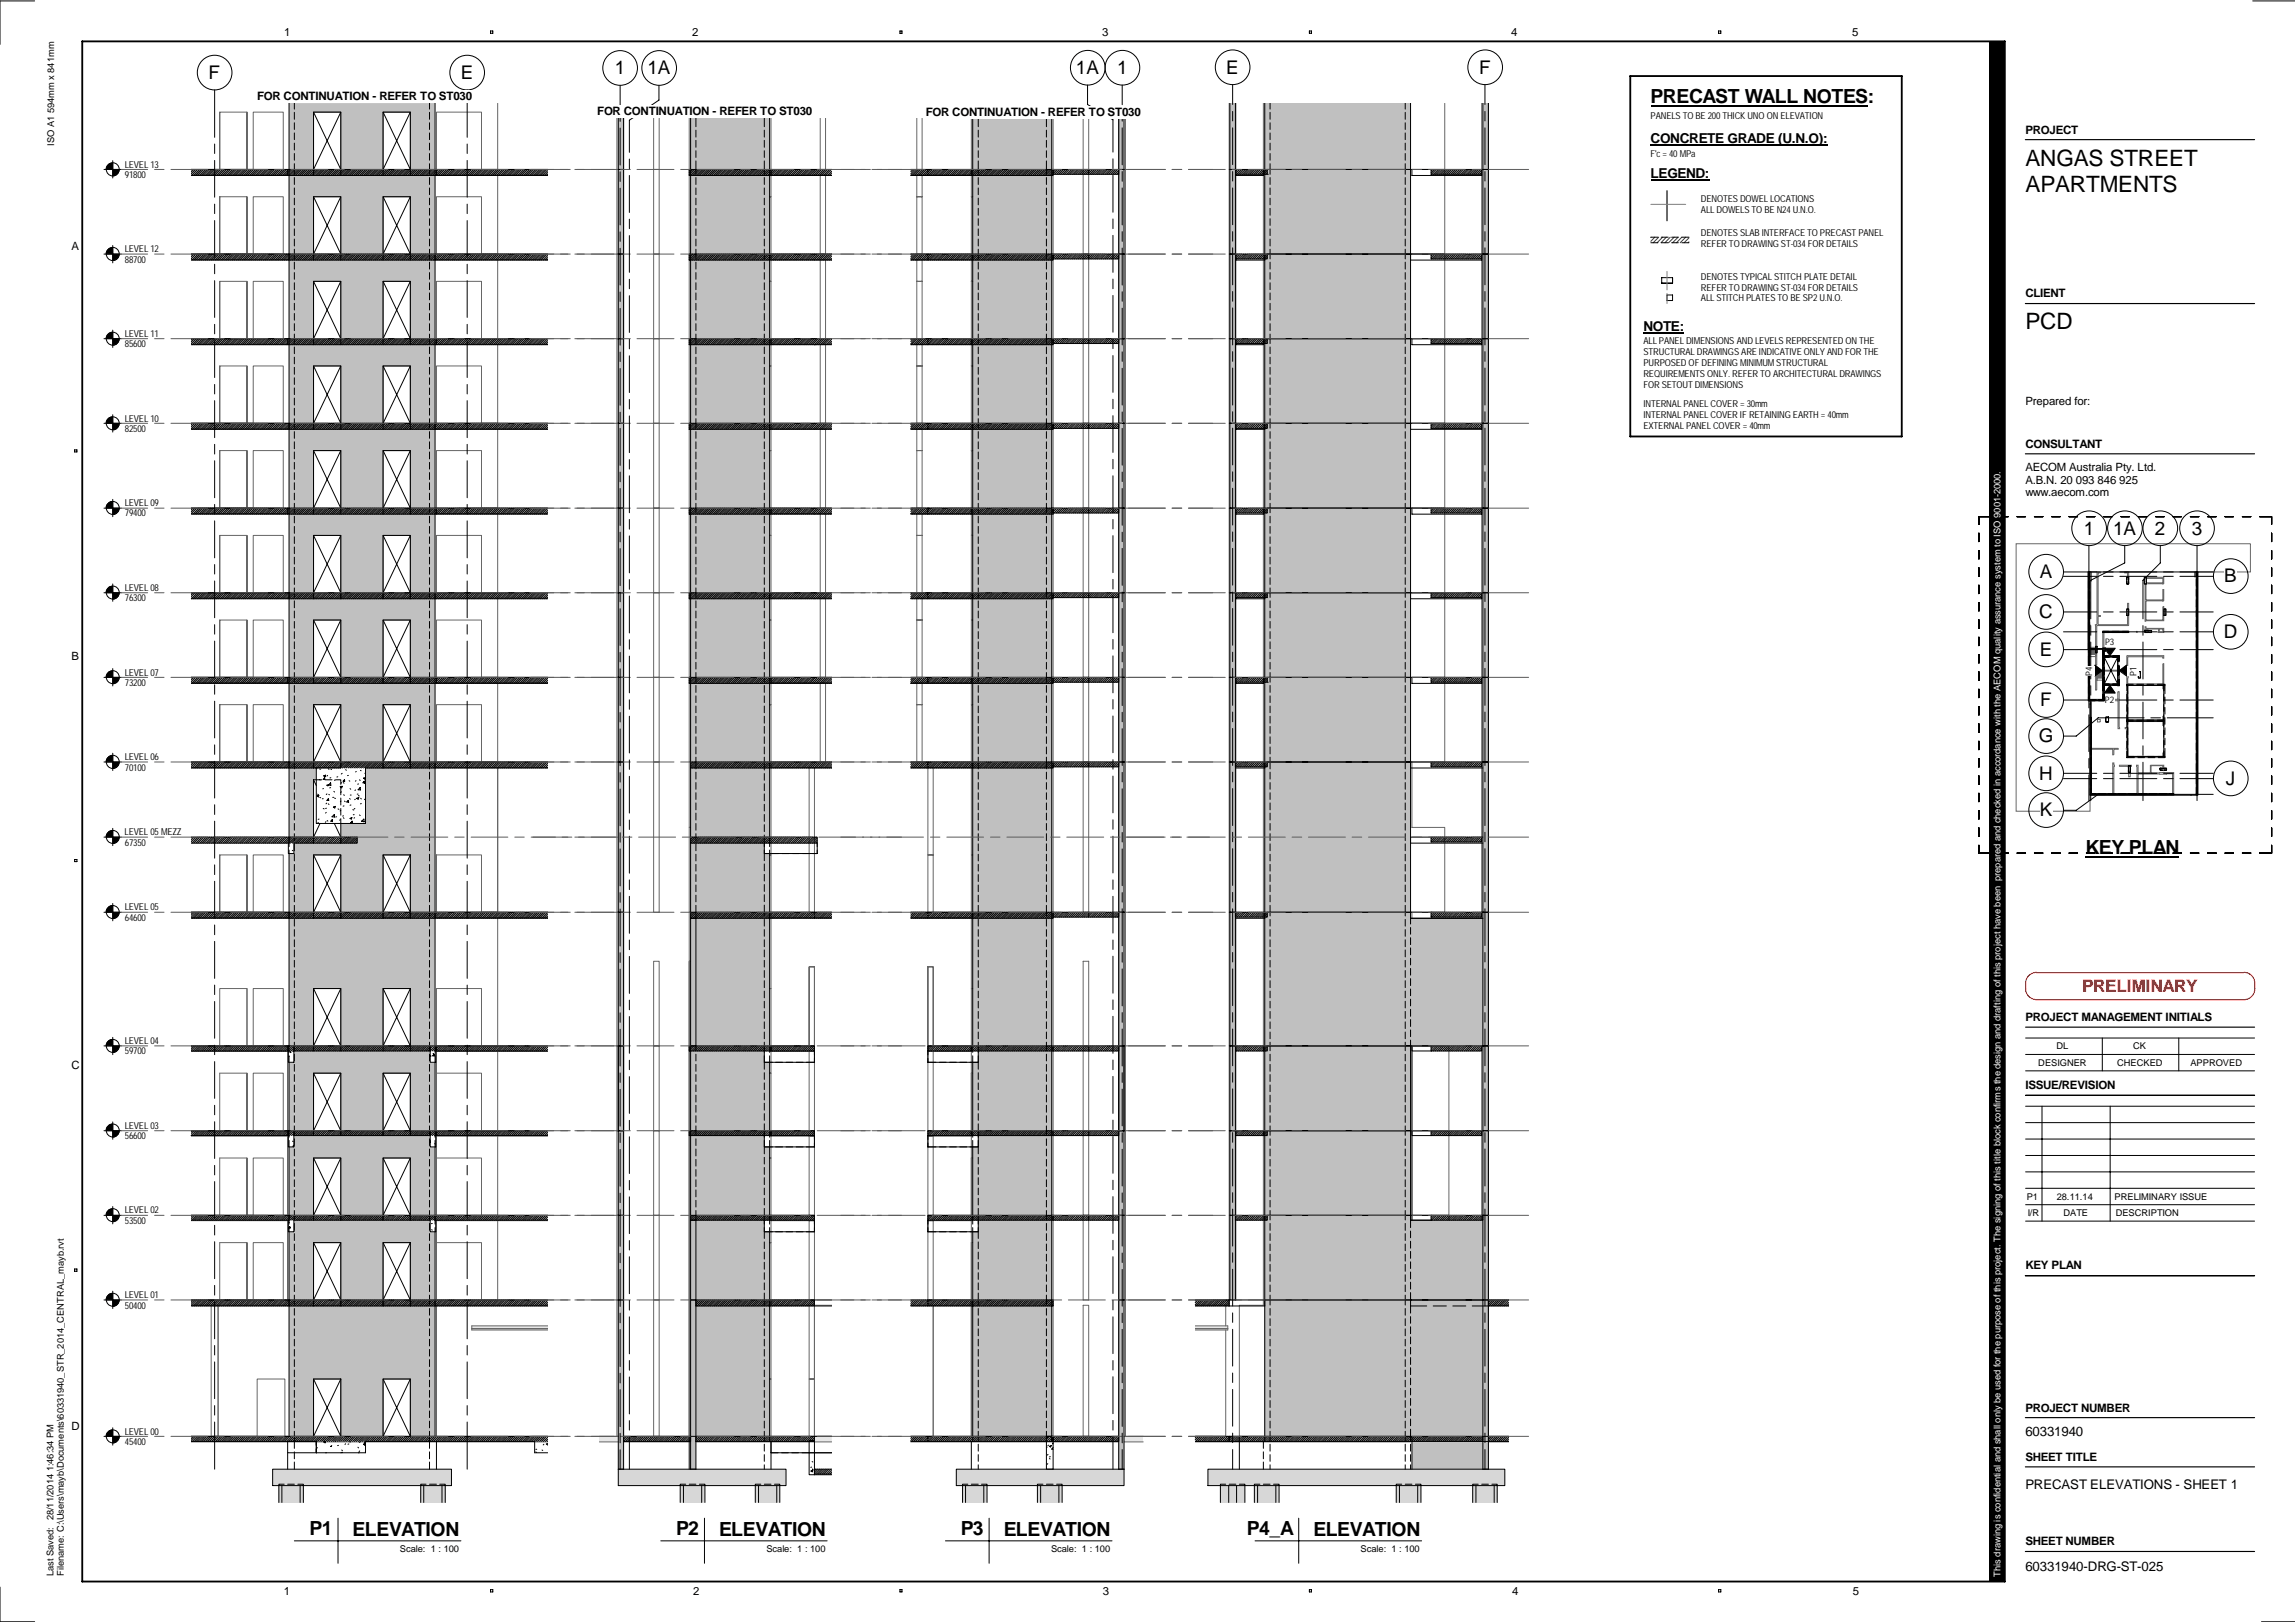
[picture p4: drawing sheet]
<svg xmlns="http://www.w3.org/2000/svg" width="841mm" height="594mm" viewBox="0 0 841 594" stroke-linecap="round" stroke-linejoin="round" font-family="sans-serif">
<defs><g id="words">
<g font-size="8.3">
<text x="742.2" y="61">ANGAS STREET</text>
<text x="742.2" y="70.2">APARTMENTS</text>
<text x="742.2" y="120.6">PCD</text>
</g>
<g font-size="7.1">
<text x="604.9" y="37.7">PRECAST WALL NOTES:</text>
<text x="764.2" y="312.7">KEY PLAN</text>
<text x="113.5" y="562.3">P1</text>
<text x="129.2" y="562.4">ELEVATION</text>
<text x="247.7" y="562.3">P2</text>
<text x="263.5" y="562.4">ELEVATION</text>
<text x="352" y="562.3">P3</text>
<text x="367.8" y="562.4">ELEVATION</text>
<text x="456.9" y="562.3">P4_A</text>
<text x="481.3" y="562.4">ELEVATION</text>
</g>
<g font-size="6.9">
<text x="76.5" y="28.9">F</text>
<text x="168.8" y="28.9">E</text>
<text x="225.3" y="27.2">1</text>
<text x="237.2" y="27.2">1A</text>
<text x="394.3" y="27.1">1A</text>
<text x="409.4" y="27.1">1</text>
<text x="449.3" y="26.9">E</text>
<text x="542" y="26.9">F</text>
<text x="763.6" y="195.7">1</text>
<text x="774.4" y="195.7">1A</text>
<text x="789.7" y="195.7">2</text>
<text x="803.1" y="195.7">3</text>
<text x="747.4" y="211.7">A</text>
<text x="815.1" y="213.3">B</text>
<text x="747.3" y="226.4">C</text>
<text x="814.9" y="233.6">D</text>
<text x="747.4" y="240.1">E</text>
<text x="747.6" y="258.7">F</text>
<text x="747.2" y="271.9">G</text>
<text x="747.3" y="285.5">H</text>
<text x="815.7" y="287.4">J</text>
<text x="747.4" y="299">K</text>
</g>
<text font-size="6.4" fill="#f00" x="763" y="363.3">PRELIMINARY</text>
<g font-size="5">
<text x="604.9" y="52.2">CONCRETE GRADE (U.N.O):</text>
<text x="604.9" y="65.2">LEGEND:</text>
<text x="602.2" y="121.2">NOTE:</text>
</g>
<g font-size="4.9">
<text x="742.2" y="525.9">60331940</text>
<text x="742.2" y="545.4">PRECAST ELEVATIONS - SHEET 1</text>
<text x="742.2" y="575.5">60331940-DRG-ST-025</text>
</g>
<g font-size="4.2">
<text x="104.1" y="13">1</text>
<text x="253.7" y="13">2</text>
<text x="403.9" y="13">3</text>
<text x="553.8" y="13">4</text>
<text x="678.7" y="13">5</text>
<text x="94.2" y="36.7">FOR CONTINUATION - REFER TO ST030</text>
<text x="218.9" y="42.2">FOR CONTINUATION - REFER TO ST030</text>
<text x="339.3" y="42.6">FOR CONTINUATION - REFER TO ST030</text>
<text x="742.2" y="48.9">PROJECT</text>
<text x="26.2" y="91.6">A</text>
<text x="742.2" y="108.9">CLIENT</text>
<text x="742.2" y="148.3">Prepared for:</text>
<text x="742.2" y="163.9">CONSULTANT</text>
<text x="742.2" y="172.6">AECOM Australia Pty. Ltd.</text>
<text x="742.2" y="177.4">A.B.N. 20 093 846 925</text>
<text x="742.2" y="181.6">www.aecom.com</text>
<text x="26.2" y="241.6">B</text>
<text x="742.2" y="373.9">PROJECT MANAGEMENT INITIALS</text>
<text x="26.2" y="391.6">C</text>
<text x="742.2" y="398.9">ISSUE/REVISION</text>
<text x="742.2" y="464.9">KEY PLAN</text>
<text x="742.2" y="517">PROJECT NUMBER</text>
<text x="26.2" y="523.6">D</text>
<text x="742.2" y="535">SHEET TITLE</text>
<text x="742.2" y="565.9">SHEET NUMBER</text>
<text x="104" y="584.2">1</text>
<text x="254" y="584.2">2</text>
<text x="404.1" y="584.2">3</text>
<text x="554.1" y="584.2">4</text>
<text x="678.9" y="584.2">5</text>
</g>
<g font-size="3.5">
<text x="604.9" y="43.5">PANELS TO BE 200 THICK UNO ON ELEVATION</text>
<text x="604.9" y="57.5">F'c = 40 MPa</text>
<text x="45.7" y="61.5">LEVEL 13</text>
<text x="45.8" y="65.2">91800</text>
<text x="623.3" y="74.1">DENOTES DOWEL LOCATIONS</text>
<text x="623.3" y="78">ALL DOWELS TO BE N24 U.N.O.</text>
<text x="623.3" y="86.5">DENOTES SLAB INTERFACE TO PRECAST PANEL</text>
<text x="45.7" y="92.5">LEVEL 12</text>
<text x="623.3" y="90.4">REFER TO DRAWING ST-034 FOR DETAILS</text>
<text x="45.8" y="96.2">88700</text>
<text x="623.3" y="102.5">DENOTES TYPICAL STITCH PLATE DETAIL</text>
<text x="623.3" y="106.4">REFER TO DRAWING ST-034 FOR DETAILS</text>
<text x="623.3" y="110.4">ALL STITCH PLATES TO BE SP2 U.N.O.</text>
<text x="45.7" y="123.4">LEVEL 11</text>
<text x="45.8" y="127.2">85600</text>
<text x="602.2" y="126.2">ALL PANEL DIMENSIONS AND LEVELS REPRESENTED ON THE</text>
<text x="602.2" y="130">STRUCTURAL DRAWINGS ARE INDICATIVE ONLY AND FOR THE</text>
<text x="602.2" y="134">PURPOSED OF DEFINING MINIMUM STRUCTURAL</text>
<text x="602.2" y="138">REQUIREMENTS ONLY. REFER TO ARCHITECTURAL DRAWINGS</text>
<text x="602.2" y="142">FOR SETOUT DIMENSIONS</text>
<text x="602.2" y="149.1">INTERNAL PANEL COVER = 30mm</text>
<text x="45.7" y="154.4">LEVEL 10</text>
<text x="602.2" y="153">INTERNAL PANEL COVER IF RETAINING EARTH = 40mm</text>
<text x="45.8" y="158.2">82500</text>
<text x="602.2" y="157">EXTERNAL PANEL COVER = 40mm</text>
<text x="45.7" y="185.4">LEVEL 09</text>
<text x="45.8" y="189.1">79400</text>
<text x="45.7" y="216.4">LEVEL 08</text>
<text x="45.8" y="220.2">76300</text>
<text x="45.7" y="247.4">LEVEL 07</text>
<text x="45.8" y="251.2">73200</text>
<text x="45.7" y="278.5">LEVEL 06</text>
<text x="45.8" y="282.2">70100</text>
<text x="45.6" y="305.9">LEVEL 05 MEZZ</text>
<text x="45.8" y="309.7">67350</text>
<text x="45.7" y="333.4">LEVEL 05</text>
<text x="45.8" y="337.1">64600</text>
<text x="45.7" y="382.4">LEVEL 04</text>
<text x="45.8" y="386.2">59700</text>
<text x="45.7" y="413.4">LEVEL 03</text>
<text x="45.8" y="417.2">56600</text>
<text x="45.7" y="444.4">LEVEL 02</text>
<text x="45.8" y="448.2">53500</text>
<text x="45.7" y="475.4">LEVEL 01</text>
<text x="45.8" y="479.2">50400</text>
<text x="45.7" y="525.4">LEVEL 00</text>
<text x="45.8" y="529.2">45400</text>
</g>
<g font-size="3.4">
<text x="19.9" y="41.5" transform="rotate(-90 19.9 41.5)">594mm x 841mm</text>
<text x="19.9" y="53.3" transform="rotate(-90 19.9 53.3)">ISO A1</text>
<text x="753.6" y="384.2">DL</text>
<text x="781.7" y="384.2">CK</text>
<text x="746.9" y="390.3">DESIGNER</text>
<text x="775.8" y="390.3">CHECKED</text>
<text x="802.6" y="390.3">APPROVED</text>
<text x="742.7" y="439.3">P1</text>
<text x="753.7" y="439.3">28.11.14</text>
<text x="774.9" y="439.3">PRELIMINARY ISSUE</text>
<text x="743" y="445.2">I/R</text>
<text x="756.2" y="445.2">DATE</text>
<text x="775.3" y="445.2">DESCRIPTION</text>
<text x="19.6" y="538.8" transform="rotate(-90 19.6 538.8)">1:46:34 PM</text>
<text x="19.6" y="556.8" transform="rotate(-90 19.6 556.8)">28/11/2014</text>
<text x="146.6" y="568.4">Scale: 1 : 100</text>
<text x="280.8" y="568.4">Scale: 1 : 100</text>
<text x="385.1" y="568.4">Scale: 1 : 100</text>
<text x="498.6" y="568.4">Scale: 1 : 100</text>
<text x="19.6" y="577.2" transform="rotate(-90 19.6 577.2)">Last Saved:</text>
<text x="23.4" y="577.2" transform="rotate(-90 23.4 577.2)">Filename: C:\Users\mayb\Documents\60331940_STR_2014_CENTRAL_mayb.rvt</text>
</g>
<text font-size="3.4" fill="#fefefe" x="733" y="577.5" transform="rotate(-90 733 577.5)">This drawing is confidential and shall only be used for the purpose of this project. The signing of this title block confirms the design and drafting of this project have been prepared and checked in accordance with the AECOM quality assurance system to ISO 9001-2000.</text>
<g font-size="3.3">
<text x="771.4" y="236.3">P3</text>
<text x="766.7" y="245.7" transform="rotate(-90 766.7 245.7)">4</text>
<text x="766.7" y="247.5" transform="rotate(-90 766.7 247.5)">P</text>
<text x="782.9" y="247.5" transform="rotate(-90 782.9 247.5)">P1</text>
<text x="771.3" y="257.4">P2</text>
</g>
</g></defs>
<g fill="none" stroke="#666" stroke-width=".37">
<path d="M738.8 199.1h85.9v10.4h-19.4v81.7h-39.4v5.9h-27.1zM765.2 209.5h1l.2 .3v3h-.7v33h4.9v2.4h-2.2v-2.4v6.9h-.5v-6.6h-2.2v10h4.9v-17.7h.4v1.7h5.6v2h-.5v-1.5h-5v4.8h5v-1.4h.5v3.1h-.5v-1.3h-5v4.7h5v-1.3h.5v2l-5.5-.2v5.1h5.5l.1 10.8h-.6v-10.3h-9.7v17.5h9.8v.3h-1.6v2h-.4v-2h-7.8v16.3h7.8v-11.3h.4v11.3h8.5l-.2-10.5h.6v2.8h4.5v-2.8h4.9v.8h-.3v-.6h-4.4v2.6h8.3v8.2h-30.6v-34.6h-.7zM765.7 209.8h.4v2.6h-.4zM766.1 209.5h.3v.3zM778.6 209.5h1.4v4.4h-.6l.2-4.1h-1zM786 211.4h6.9v2.5h-6.5v5.8h6.2v-3.8h.3v4.2l-6.5-.1v7.1h6.2v-4.9h.3v5.1l-6.9 .2zM786.6 211.8h6v1.6h-6zM804.2 209.5h1.1v81.7h-.5v-80h-.6zM804.5 209.8h.3v1h-.3zM765.7 239.5h2.2v1h-2.2zM765.7 228.8l.1 .3zM765.7 237.6h2.2"/>
<path d="M765.7 238.1h2.2M765.7 238.5h2.2M765.7 239h2.2M767.9 237.1h-2.2v2.4h2.2M767.9 239.1v4.5h.5v-14.5h11.6v-8.1h-.4v7.8h-10.7v-3.1h.8v-.2h-.8v-15.7h.9v-.3h-1.4v19.3h-.6l.1 10.5M770.6 237.4h1v1h-1zM770.6 231.1h9.4v.5h-9v5.8h-.4zM783 231.2l.1 .4zM786 230.6h1.1v1h-1.1zM786 229.5h.4v.6h6.5v1.5h-2.1l.2-1.2h-4.6v.2h-.4zM787.1 231.3l.1 .3zM791.2 230.4h1.4v.9h-1.4z"/>
<path d="M768.4 248.2h2.2v.9h-2.2zM768.4 246.2h2.2M768.4 246.7h2.2M768.4 247.2h2.2M768.4 247.7h2.2M776.1 253.3h.5v3.3l-.5-.5zM779.4 240.1h13.5v.9h-.3v-.5h-12.9v9.9h12.9v-7.3h.3v9.1h-.3v-1.3h-12.9v.3h-.3zM779.4 253.3h.3v10.4h12.9v-1.5h.3v3.5h-.3v-1.5l-13.2 .1zM768.6 263.5h1v.9h-1zM778.8 266.4h.9v10.6h12.9v-1.3h.3v1.8h-13.5v-10.6h-.6zM779.4 266.4h.1M776.6 280.2h4.4v.5h-4.4z"/>
<path d="M780 282h.6v2.5h-.6zM783.5 283.5l12.6-.1v7.3h-12.6z"/>
</g>
<g fill="none" stroke="#5b5b5b" stroke-width=".37">
<path d="M765.4 237.7l.3 .1M765.5 226.6h.2M765.6 222.9h.1M765.7 239.4v.4M779.3 231.2l-.5 .3 .2 .1M779.4 231.2l-.1 .4M804.8 221.4l.3-.1-.3 .6M805 225h.3M805.3 220.4l-.3 .2h.3M765.3 249.5l.4 .3M765.3 241.2h.1M765.6 250.6h.1"/>
<path d="M765.7 249.3l-.4 .1M765.7 253.8l-.1 .2M771 256.5l-.4 .1M771.1 241.3l-.3 .3h.3M771.1 249.8l-.2 .1M771.1 253.1l-.3 .1M771.7 240.4l-.3 .1M772.9 240.3l.5 .2-.1-.2M776.1 249.2h.1M776.4 250.7l-.2 .1M776.4 245.6l-.2 .2M804.8 243.3h.1"/>
<path d="M804.8 258.1l.5-.5-.5 .5M804.8 258.2h.5M804.8 249.9l.3 .1M766.2 264l.2 .1M766.4 268.3h.1M784.5 263.7l-.1 .2 .5 .1v-.3M787.3 263.9h.4M791.4 263.7l-.3 .3M792 264.2h.1M804.8 272.5h.4M805 268.9h.3M766 285.5l.1-.1 .1 .9h-.2"/>
<path d="M770 291h.1M772.7 290.7h.1M774.3 290.9l-.3 .1M774.3 290.9v.1M778 290.8l.3 .2M790.4 290.8l-.2 .2"/>
</g>
<g fill="none" stroke="#c3c3c3" stroke-width=".37">
<path d="M779.4 213.2h.1M779.6 213.8h.1M779.9 213.7h.1M779.9 212.8h.1M779.9 211.8v.1M785.8 213.2v.1M785.8 212.4h.1M786.1 213.4h.1M786.3 212.9h.1M786.3 211.9v.1M786.4 212h.1M786.5 213.3l-.1 .1 .2-.1"/>
<path d="M786.6 213.7h.1M779.4 224.5l.1-.2-.1 .2M779.4 223.7h.1M779.4 225.3v.1M779.6 225.1h.1M779.6 223.4h.1M779.6 224.3h.1M779.7 223.4h.1M779.9 223.8h.1M786 231.1v.1M786.4 231.3h.1M786.7 231.1h.1"/>
<path d="M787.8 231.1h.1M788.1 231.6l.2-.2zM788.3 231h.1M793 223.9h.1M793 224.8h.1M793 224.3h.1M793.1 223.2l-.1 .2zM793.3 225.2l.2 .1zM793.5 225l.2 .1zM793.6 223.8h.1M783.7 246.5h.1M783.9 248.1h.1"/>
<path d="M783.9 247h.1M783.9 247.6h.1M784 247.9h.1M784 246.4h.1M784 247.2h.1M784 246h.1M784.3 247.9h.1M780.1 281.5l.3-.1zM780.1 281.4h.1M780.1 282.3h.1M780.1 280.6h.1M780.1 280.6l.1 .1"/>
<path d="M780.3 280.4l.1 .1M780.4 282.2h.1M780.4 280.4v.2M780.5 281.6h.1M780.5 282.2v.1M780.6 281.6h.1M780.6 282.4h.1M780.6 281.5v.1M791.8 281.5h.1M792.1 281.7l.1 .1M792.5 281.5h.1M793.1 281.4l-.1 .2z"/>
<path d="M793.1 281.3h.1M793.2 281.4h.1M793.3 281.3h.1M793.7 281.4v.1"/>
</g>
<g fill="none" stroke="#000" stroke-width=".37">
<path d="M765.3 209.5h.4v2.2M765.3 209.5h.4v28.2h2.2M765.3 209.5v29.5M765.3 209.5v47.1h.4M765.7 212.9v2.5M765.7 216.7v2.5M765.7 209.5h39.1M779.4 212.9v1h.6v-1M779.4 211.4h.6v2.5h-.6zM780 211.4h-.6v.9M780 211.4v.9M785.8 212.9v1h.8v-1"/>
<path d="M785.8 211.4h.8v2.5h-.8zM786.6 211.4h-.8v.9M786.6 211.4v.9M804.8 209.5h.5v1.4M804.8 209.5h.5v75.3h-.5zM804.8 209.5v1.4M804.8 212.2v2.4M804.8 215.9v2.5M804.8 219.6v2.6M805.3 212.2v2.4M805.3 215.9v2.5M805.3 219.6v2.6"/>
<path d="M805.3 209.5v81.7h-39.4l.1-34.6M765.7 220.4v2.5M765.7 224.2v2.5M765.7 227.9v2.6M765.7 231.6v2.6M765.7 235.5v20.8M767.9 238.2v.9h.5v-.9M767.9 236.7h.5v2.4h-.5zM767.9 237.2h.1M768.4 236.7h-.5v.9M768.4 236.7v.9M768.4 237.7h2.2"/>
<path d="M770.6 237.4h1v1h-1zM770.6 231.6h2.2M770.6 231.2h9.4v.4h-9.4zM770.6 238.4v12.6M770.9 237.9l.2 .2M772.8 231.2h-2.2v.4M774 231.6h2.6M774 231.2h2.6M777.7 231.2h2.3v.4h-2.3M779.4 223.9v-.9h.6v.9M779.4 224.5v.9M779.4 223h.6v2.4h-.6z"/>
<path d="M780 224.5v.9h-.6M786 231v.6h.9M786 231h2.4v.6h-2.4zM786 231h.9M787.5 231h.9v.6h-.9M793 223.9v-.9h.7v.9M793 224.5v.9M793 223h.7v2.4h-.7zM793.7 224.5v.9h-.7M804.8 223.4v2.5M804.8 227.2v2.4M804.8 230.9v2.5"/>
<path d="M804.8 234.6v2.6M804.8 238.4v2.5M805.3 223.4v2.5M805.3 227.2v2.4M805.3 230.9v2.5M805.3 234.6v2.6M805.3 238.4v2.5M765.3 255.3v1.3h.4M765.3 240.3v2.4M765.3 244v2.5M765.3 247.7v2.6M765.3 251.5v2.5"/>
<path d="M765.7 256.3h5.4v.3h-5.4M765.7 256.6h2.1M765.7 256.3h2.1M769 256.3h2.1v.3h-2.1M770.6 251h2.6M770.6 251h.1M770.6 254.3v2h.5M770.6 251v5.3h.5M770.6 240.6v12.4M771.1 240.6h5M771.1 240.6v9.9M771.1 251v5.3"/>
<path d="M771.1 250.5h5M771.1 251h2M771.1 240.6l5 9.9M772.7 240.3h-2.1v.3M773.2 240.1h-2.1v-1.7v1.9M773.9 240.3h2.2M774.4 240.1h2.2v2.3M776.1 240.3h.3v1.8h-.3v-1.5M776.1 244h.3v3.1h-.3zM776.1 249.2h.3v1.3M776.1 240.3h-5.5v.3M776.1 240.6l-5 9.9"/>
<path d="M776.1 242.1v1.9M776.1 247.1v3.4M776.4 250.5v.5h-2M776.4 250.5v.5h-5.3M776.4 240.6h.2M776.4 250.5h.2M776.6 243.6v7.4h-2.2M779.4 251h2.3M779.4 254.3v2.5M779.4 258.1v2.4M781.7 250.6h-2.3v2.4M783 251h2.5"/>
<path d="M783 250.6h2.5M783.6 247.5v.8h.8v-.8M783.6 246h.8v2.3h-.8zM784.4 246h-.8v.9M784.4 246v.9M786.7 251h2.6M786.7 250.6h2.6M790.5 250.6h2.8v3.5M790.5 251h2.8M792.9 250.6v2.4M792.9 254.3v2.5M792.9 258.1v2.4"/>
<path d="M793.3 255.3v2.5M793.3 259.1v2.4M804.8 242.1v2.6M804.8 245.9v2.5M804.8 249.7v2.4M804.8 253.4v2.5M804.8 257.1v2.6M805.3 242.1v2.6M805.3 245.9v2.5M805.3 249.7v2.4M805.3 253.4v2.5M805.3 257.1v2.6"/>
<path d="M766 262.7h.4v2.3M766 262.7h.4v28.3h-.4zM766 262.7v2.3M766 266.3v2.4M766 270v2.5M766 273.7v2.6M766 277.5v2.5M766.4 266.3v2.4M766.4 270v2.5M766.4 273.7v2.6M766.4 277.5v2.5M771.7 262.6h1v1.8h-1z"/>
<path d="M771.7 264.2l.3 .2M779.4 261.8v1.9M779.4 264.2v2.2M779.4 267.6v2.6M779.4 271.4v2.5M779.4 275.2v2.3h2.8M779.4 264.2h2.3M779.4 263.7h13.5v.5h-13.5zM779.7 266.5v2.6M779.7 270.3v2.5M779.7 274.1v2.9h2.3M779.7 264.2v12.8h13.2v-12.8v2"/>
<path d="M781.7 263.7h-2.3v.5M783 264.2h2.5M783 263.7h2.5M783.2 277h2.5M783.4 277.5h2.5M786.7 264.2h2.6M786.7 263.7h2.6M787 277h2.4M787.1 277.5h2.6M790.5 263.7h2.4v.5h-2.4M792.9 261.8v1.9v-12.7h-13.2v14.3M792.9 267.5v2.5"/>
<path d="M792.9 271.2v2.5M792.9 275v2h-2.2M793.3 274.1v3.4h-2.4M793.3 262.8v2.5M793.3 266.5v2.6M793.3 270.3v2.5M804.8 260.9v2.5M804.8 264.7v2.4M804.8 268.4v2.5M804.8 272.1v2.6M804.8 275.9v2.5M804.8 279.7v2.4"/>
<path d="M805.3 260.9v2.5M805.3 264.7v2.4M805.3 268.4v2.5M805.3 272.1v2.6M805.3 275.9v2.5M805.3 279.7v2.4M766 288.8v2.2h.4v-2.2M766 281.3v2.5M766 285v2.5M766.4 290.7h30.1v.3h-30.1zM766.4 281.3v2.5M766.4 285v2.5"/>
<path d="M766.4 291h1.3M767.7 290.7h-1.3v.3M768.9 291h2.6M768.9 290.7h2.6M772.8 291h2.4M772.8 290.7h2.4M776.5 291h2.4M776.5 290.7h2.4M779.9 281.9v1h.7v-1M779.9 280.4h.7v2.5h-.7zM780.2 291h2.5M780.2 290.7h2.5"/>
<path d="M780.6 280.4h-.7v.9M780.6 280.4v.9M783.9 291h2.6M783.9 290.7h2.6M787.7 291h2.5M787.7 290.7h2.5M791.5 291h2.4M791.5 290.7h2.4M791.5 281.3v.7h.9M791.5 281.3h2.4v.7h-2.4zM791.5 281.3h.9M793 281.3h.9v.7h-.9"/>
<path d="M795.2 290.7h1.3v.3h-1.3M804.8 283.4v1.4h.5v-1.4M804.8 291h.1M804.8 284.8h.5v2.5M804.8 284.8v6.2M804.8 284.8h.5v6.2h-.5M805.3 288.5v2.5h-.5"/>
</g>
<g fill="#c0c0c0">
<path d="M105.9 476.1h2v49.9h-2z"/>
<path d="M107.9 476.1h51.5v49.9h-51.5z"/>
<path d="M105.9 445.1h2v31h-2z"/>
<path d="M107.9 445.1h51.5v31h-51.5z"/>
<path d="M105.9 414.1h2v31h-2z"/>
<path d="M107.9 414.1h51.5v31h-51.5z"/>
<path d="M105.9 383h2v31.1h-2z"/>
<path d="M107.9 383h51.5v31.1h-51.5z"/>
<path d="M105.9 334.1h2v48.9h-2z"/>
<path d="M107.9 334.1h51.5v48.9h-51.5z"/>
<path d="M105.9 279.1h2v55h-2z"/>
<path d="M107.9 279.1h51.5v55h-51.5z"/>
<path d="M105.9 248.1h2v31h-2z"/>
<path d="M107.9 248.1h51.5v31h-51.5z"/>
<path d="M105.9 186.1h2v31h-2z"/>
<path d="M107.9 186.1h51.5v31h-51.5z"/>
<path d="M105.9 155h2v31.1h-2z"/>
<path d="M107.9 155h51.5v31.1h-51.5z"/>
<path d="M105.9 124h2v31h-2z"/>
<path d="M107.9 124h51.5v31h-51.5z"/>
<path d="M105.9 93h2v31h-2z"/>
<path d="M107.9 93h51.5v31h-51.5z"/>
<path d="M105.9 62.1h2v30.9h-2z"/>
<path d="M107.9 62.1h51.5v30.9h-51.5z"/>
<path d="M105.9 37.8h2v24.3h-2z"/>
<path d="M107.9 37.8h51.5v24.3h-51.5z"/>
<path d="M105.9 217.1h2v31h-2z"/>
<path d="M107.9 217.1h51.5v31h-51.5z"/>
</g>
<path d="M115.9 281.3h18v20.3h-18z" fill="#fff"/>
<g fill="#e6e6e6">
<path d="M69.9 526h130.8v2.1h-130.8z"/>
<path d="M172.9 485.6h27.8v1h-27.8z"/>
<path d="M172.9 486.6h27.8v.5h-27.8z"/>
<path d="M69.9 476.1h130.8v1.9h-130.8z"/>
<path d="M69.9 445.1h130.8v1.9h-130.8z"/>
<path d="M69.9 414.1h130.8v2h-130.8z"/>
<path d="M69.9 383h130.8v2.1h-130.8z"/>
<path d="M69.9 334.1h130.8v1.9h-130.8z"/>
<path d="M69.9 279.1h130.8v2h-130.8z"/>
<path d="M69.9 248.1h130.8v1.9h-130.8z"/>
<path d="M69.9 217.1h130.8v1.9h-130.8z"/>
<path d="M69.9 186.1h130.8v1.9h-130.8z"/>
<path d="M69.9 155h130.8v2.1h-130.8z"/>
<path d="M69.9 124h130.8v2.1h-130.8z"/>
<path d="M69.9 93h130.8v2.1h-130.8z"/>
<path d="M69.9 62.1h130.8v2h-130.8z"/>
</g>
<g fill="#fff">
<path d="M195.9 527.9h4.8v4.1h-4.8z"/>
<path d="M115.9 527.9h18v4.1h-18z"/>
</g>
<g fill="#d7d7d7">
<path d="M99.9 538.1h65.5v6h-65.5z"/>
<path d="M103.3 544.1h6.7v6.2h-6.7z"/>
<path d="M110 544.1h1.2v6.2h-1.2z"/>
<path d="M102.2 544.1h1.1v6.2h-1.1z"/>
<path d="M155.3 544.1h6.7v6.2h-6.7z"/>
<path d="M162 544.1h1.2v6.2h-1.2z"/>
<path d="M154.2 544.1h1.1v6.2h-1.1z"/>
</g>
<g fill="#fff">
<path d="M157.6 446.9h2.1v4.2h-2.1z"/>
<path d="M105.7 446.9h2v4.2h-2z"/>
<path d="M157.6 415.9h2.1v4.1h-2.1z"/>
<path d="M105.7 415.9h2v4.1h-2z"/>
<path d="M157.6 384.9h2.1v4.1h-2.1z"/>
<path d="M105.7 384.9h2v4.1h-2z"/>
<path d="M105.7 308.8h2v3.8h-2z"/>
</g>
<g fill="none" stroke="#666" stroke-width=".37">
<path d="M182.4 37.8v24.3M80.5 41.1v21M90.5 41.1v21h-10M114.9 41.1h10v21h-10zM140.4 41.1h10v21h-10zM70 62.1h35.9M70 64.1h35.9M80.5 62.1v-21h10v21h2.3v-21h11v21M80.5 72.1v20.9M90.5 72.1v20.9h-10M114.9 72.1h10v20.9h-10zM140.4 72.1h10v20.9h-10z"/>
<path d="M159.4 62.1h41.3M159.4 64.1h41.3M159.9 62.1v-21h16.5v21h5M182.4 64.1v28.9M70 93h35.9M70 95.1h35.9M80.5 93v-20.9h10v20.9h2.3v-20.9h11v20.9M159.4 93h41.3M159.4 95.1h41.3M159.9 93v-20.9h16.5v20.9h5M182.4 95.1v28.9M80.5 103v21"/>
<path d="M90.5 103v21h-10M114.9 103h10v21h-10zM140.4 103h10v21h-10zM70 124h35.9M70 126.1h35.9M80.5 124v-21h10v21h2.3v-21h11v21M80.5 134v21M90.5 134v21h-10M114.9 134h10v21h-10zM140.4 134h10v21h-10zM159.4 124h41.3M159.4 126.1h41.3"/>
<path d="M159.9 124v-21h16.5v21h5M182.4 126.1v28.9M70 155h35.9M70 157.1h35.9M80.5 155v-21h10v21h2.3v-21h11v21M159.4 155h41.3M159.4 157.1h41.3M159.9 155v-21h16.5v21h5M182.4 157.1v29M80.5 165v21.1M90.5 165v21.1h-10M114.9 165h10v21.1h-10z"/>
<path d="M140.4 165h10v21.1h-10zM70 186.1h35.9M70 188h35.9M80.5 186.1v-21.1h10v21.1h2.3v-21.1h11v21.1M80.5 196.1v21M90.5 196.1v21h-10M114.9 196.1h10v21h-10zM140.4 196.1h10v21h-10zM159.4 186.1h41.3M159.4 188h41.3M159.9 186.1v-21.1h16.5v21.1h5M182.4 188v29.1"/>
<path d="M70 217.1h35.9M70 219h35.9M80.5 217.1v-21h10v21h2.3v-21h11v21M114.9 219h10M140.4 219h10M159.4 217.1h41.3M159.4 219h41.3M159.9 217.1v-21h16.5v21h5M182.4 219v29.1M80.5 227.1v21M90.5 227.1v21h-10M114.9 227.1h10v21h-10z"/>
<path d="M140.4 227.1h10v21h-10zM70 248.1h35.9M70 250h35.9M80.5 248.1v-21h10v21h2.3v-21h11v21M80.5 258.1v21M90.5 258.1v21h-10M114.9 258.1h10v21h-10zM114.9 250h10M140.4 258.1h10v21h-10zM140.4 250h10M159.4 248.1h41.3M159.4 250h41.3"/>
<path d="M159.9 248.1v-21h16.5v21h5M182.4 250v29.1M70 279.1h35.9M80.5 279.1v-21h10v21h2.3v-21h11v21M159.4 279.1h41.3M159.9 279.1v-21h16.5v21h5M70 281.1h35.9M114.9 281.1h10M140.4 281.1h10M159.4 281.1h41.3M80.5 313.1v21M90.5 313.1v21h-10"/>
<path d="M114.9 313.1h10v21h-10zM140.4 313.1h10v21h-10zM159.9 313.1v21v-21h16.5v21h6v-53v53M70 334.1h35.9M70 336h35.9M80.5 334.1v-21h10v21h2.3v-21h11v21M114.9 336h10M140.4 336h10M159.4 334.1h41.3M159.4 336h41.3M182.4 336v47h-6v-21h-16.5v21M90.5 362v21"/>
<path d="M114.9 362h10v21h-10zM140.4 362h10v21h-10zM70 383h35.9M70 385.1h35.9M80.5 383v-21h10v21h2.3v-21h11v21M90.5 393v21.1M114.9 393h10v21.1h-10zM140.4 393h10v21.1h-10zM159.4 383h41.3M159.4 385.1h41.3M159.9 385.1v7.9h16.5v21.1h5M182.4 385.1v29"/>
<path d="M70 414.1h35.9M70 416.1h35.9M90.5 414.1v-21.1h-10v21.1M90.5 414.1h2.3v-21.1h11v21.1h1.6v-29v29M159.4 414.1h41.3M159.4 416.1h41.3M159.9 416.1v8h16.5v21h5M159.9 414.1v-29v29M182.4 416.1v29M90.5 424.1v21M114.9 424.1h10v21h-10zM140.4 424.1h10v21h-10z"/>
<path d="M70 445.1h35.9M70 447h35.9M90.5 455.1v21h-10v-21h10v21h2.3v-21h11v21h1.6v-29.1v29.1M90.5 445.1v-21h-10v21M90.5 445.1h2.3v-21h11v21h1.6v-29v29M114.9 455.1h10v21h-10zM140.4 455.1h10v21h-10zM159.4 445.1h41.3M159.4 447h41.3M159.9 447v8.1h16.5v21h5M159.9 445.1v-29v29M182.4 447v29.1"/>
<path d="M70 478h35.9M70 476.1h35.9M77.4 478v48h16.8v-21h10.2v21h1M79.9 478v48M114.9 478h10M140.4 478h10M159.4 478h41.3M159.4 476.1h41.3M159.9 476.1v-29.1v29.1M159.9 478v48M172.9 486.6h27.8M200.7 485.6h-27.8v1.5h27.8"/>
<path d="M70 526h130.7M70 528.1h130.7M114.9 526v-21h10v21M140.4 526v-21h10v21"/>
</g>
<g fill="none" stroke="#000" stroke-width=".37">
<path d="M105.9 37.8v272.2M107.9 37.8v2.2M157.4 37.8v2.2M159.4 37.8v181.5M107.9 41.1v2.6M107.9 45v2.4M107.9 48.7v2.4M107.9 52.4v2.5M107.9 56.2v2.5M107.9 59.9v3.9M114.9 41.1l10 21M124.9 41.1l-10 21"/>
<path d="M140.4 41.1l10 21M150.4 41.1l-10 21M157.4 41.1v2.6M157.4 45v2.4M157.4 48.7v2.4M157.4 52.4v2.5M157.4 56.2v2.5M157.4 59.9v3.9M70 62.1h130.7M70 64.3h130.7M70.3 62.1l-.3 .3M71 62.1l-1 .9"/>
<path d="M71.7 62.1l-1.7 1.6M72.4 62.1l-2.2 2.2M73.2 62.1l-2.2 2.2M73.8 62.1l-2.2 2.2M74.5 62.1l-2.2 2.2M75.3 62.1l-2.2 2.2M75.9 62.1l-2.2 2.2M76.6 62.1l-2.2 2.2M77.4 62.1l-2.2 2.2M78.1 62.1l-2.2 2.2M78.7 62.1l-2.2 2.2M79.5 62.1l-2.2 2.2"/>
<path d="M80.2 62.1l-2.2 2.2M80.9 62.1l-2.2 2.2M81.6 62.1l-2.2 2.2M82.3 62.1l-2.2 2.2M83 62.1l-2.1 2.2M83.7 62.1l-2.2 2.2M84.4 62.1l-2.2 2.2M85.2 62.1l-2.2 2.2M85.9 62.1l-2.2 2.2M86.5 62.1l-2.2 2.2M87.3 62.1l-2.2 2.2M88 62.1l-2.2 2.2"/>
<path d="M88.6 62.1l-2.2 2.2M89.4 62.1l-2.2 2.2M90.1 62.1l-2.2 2.2M90.8 62.1l-2.2 2.2M91.5 62.1l-2.2 2.2M92.2 62.1l-2.2 2.2M92.9 62.1l-2.2 2.2M93.6 62.1l-2.2 2.2M94.3 62.1l-2.2 2.2M95 62.1l-2.2 2.2M95.8 62.1l-2.2 2.2M96.4 62.1l-2.2 2.2"/>
<path d="M97.2 62.1l-2.2 2.2M97.9 62.1l-2.2 2.2M98.6 62.1l-2.2 2.2M99.3 62.1l-2.2 2.2M100 62.1l-2.2 2.2M100.7 62.1l-2.2 2.2M101.4 62.1l-2.2 2.2M102.1 62.1l-2.2 2.2M102.8 62.1l-2.2 2.2M103.5 62.1l-2.2 2.2M104.2 62.1l-2.2 2.2M104.9 62.1l-2.2 2.2"/>
<path d="M105.4 62.1v2.2M105.7 62.1l-2.2 2.2M106.3 62.1l-2.2 2.2M107 62.1l-2.2 2.2M107.8 62.1l-2.2 2.2M107.9 65v2.6M107.9 68.8v2.5M107.9 72.6v2.4M107.9 76.3v2.5M108.5 62.1l-2.2 2.2M109.2 62.1l-2.2 2.2M109.9 62.1l-2.2 2.2"/>
<path d="M110.6 62.1l-2.2 2.2M111.3 62.1l-2.2 2.2M112 62.1l-2.2 2.2M112.7 62.1l-2.2 2.2M113.5 62.1l-2.2 2.2M114.1 62.1l-2.2 2.2M114.8 62.1l-2.2 2.2M114.9 62.1v2.2M114.9 62.1v-21h10v21M114.9 72.1l10 20.9M115.6 62.1l-2.2 2.2M116.2 62.1l-2.2 2.2"/>
<path d="M116.9 62.1l-2.2 2.2M117.7 62.1l-2.2 2.2M118.4 62.1l-2.2 2.2M119 62.1l-2.2 2.2M119.8 62.1l-2.2 2.2M120.5 62.1l-2.2 2.2M121.2 62.1l-2.2 2.2M121.9 62.1l-2.2 2.2M122.6 62.1l-2.2 2.2M123.4 62.1l-2.2 2.2M124 62.1l-2.2 2.2M124.7 62.1l-2.2 2.2"/>
<path d="M124.9 62.1v2.2M124.9 72.1l-10 20.9M125.5 62.1l-2.2 2.2M126.2 62.1l-2.2 2.2M126.8 62.1l-2.2 2.2M127.6 62.1l-2.2 2.2M128.3 62.1l-2.2 2.2M128.9 62.1l-2.2 2.2M129.7 62.1l-2.2 2.2M130.4 62.1l-2.2 2.2M131.1 62.1l-2.2 2.2M131.8 62.1l-2.2 2.2"/>
<path d="M132.5 62.1l-2.2 2.2M133.2 62.1l-2.2 2.2M133.9 62.1l-2.2 2.2M134.6 62.1l-2.2 2.2M135.4 62.1l-2.2 2.2M136.1 62.1l-2.2 2.2M136.7 62.1l-2.2 2.2M137.5 62.1l-2.2 2.2M138.2 62.1l-2.2 2.2M138.9 62.1l-2.2 2.2M139.6 62.1l-2.2 2.2M140.3 62.1l-2.2 2.2"/>
<path d="M140.4 62.1v2.2M140.4 72.1l10 20.9M140.4 62.1v-21h10v21M141 62.1l-2.2 2.2M141.7 62.1l-2.2 2.2M142.4 62.1l-2.2 2.2M143.1 62.1l-2.2 2.2M143.8 62.1l-2.2 2.2M144.5 62.1l-2.2 2.2M145.2 62.1l-2.2 2.2M146 62.1l-2.2 2.2M146.6 62.1l-2.2 2.2"/>
<path d="M147.4 62.1l-2.2 2.2M148.1 62.1l-2.2 2.2M148.8 62.1l-2.2 2.2M149.5 62.1l-2.2 2.2M150.2 62.1l-2.2 2.2M150.4 62.1v2.2M150.4 72.1l-10 20.9M150.9 62.1l-2.2 2.2M151.6 62.1l-2.2 2.2M152.3 62.1l-2.2 2.2M153 62.1l-2.2 2.2M153.8 62.1l-2.2 2.2"/>
<path d="M154.4 62.1l-2.2 2.2M155.1 62.1l-2.2 2.2M155.9 62.1l-2.2 2.2M156.5 62.1l-2.2 2.2M157.2 62.1l-2.2 2.2M157.4 65v2.6M157.4 68.8v2.5M157.4 72.6v2.4M157.4 76.3v2.5M158 62.1l-2.2 2.2M158.7 62.1l-2.2 2.2M159.4 62.1l-2.2 2.2"/>
<path d="M159.9 62.1v2.2M160.1 62.1l-2.2 2.2M160.8 62.1l-2.2 2.2M161.5 62.1l-2.2 2.2M162.2 62.1l-2.2 2.2M162.9 62.1l-2.2 2.2M163.7 62.1l-2.2 2.2M164.3 62.1l-2.2 2.2M165 62.1l-2.2 2.2M165.8 62.1l-2.2 2.2M166.5 62.1l-2.2 2.2M167.1 62.1l-2.2 2.2"/>
<path d="M167.9 62.1l-2.2 2.2M168.6 62.1l-2.2 2.2M169.2 62.1l-2.2 2.2M170 62.1l-2.2 2.2M170.7 62.1l-2.2 2.2M171.4 62.1l-2.2 2.2M172.1 62.1l-2.2 2.2M172.8 62.1l-2.2 2.2M173.6 62.1l-2.2 2.2M174.2 62.1l-2.2 2.2M174.9 62.1l-2.2 2.2M175.7 62.1l-2.2 2.2"/>
<path d="M176.4 62.1l-2.2 2.2M177 62.1l-2.2 2.2M177.8 62.1l-2.2 2.2M178.5 62.1l-2.2 2.2M179.2 62.1l-2.2 2.2M179.9 62.1l-2.2 2.2M180.6 62.1l-2.2 2.2M181.3 62.1l-2.2 2.2M182 62.1l-2.2 2.2M182.7 62.1l-2.2 2.2M183.4 62.1l-2.2 2.2M184.1 62.1l-2.2 2.2"/>
<path d="M184.8 62.1l-2.2 2.2M185.6 62.1l-2.2 2.2M186.3 62.1l-2.2 2.2M186.9 62.1l-2.2 2.2M187.7 62.1l-2.2 2.2M188.4 62.1l-2.2 2.2M189.1 62.1l-2.2 2.2M189.8 62.1l-2.2 2.2M190.5 62.1l-2.2 2.2M191.2 62.1l-2.2 2.2M191.9 62.1l-2.2 2.2M192.6 62.1l-2.2 2.2"/>
<path d="M193.3 62.1l-2.2 2.2M194.1 62.1l-2.2 2.2M194.7 62.1l-2.2 2.2M195.4 62.1l-2.2 2.2M196.2 62.1l-2.2 2.2M196.8 62.1l-2.2 2.2M197.6 62.1l-2.2 2.2M198.3 62.1l-2.2 2.2M199 62.1l-2.2 2.2M199.7 62.1l-2.2 2.2M200.4 62.1l-2.2 2.2M200.7 63.2l-1.1 1.1"/>
<path d="M200.7 63.8l-.4 .5M200.7 62.5l-1.8 1.8M70 93h130.7M70 95.2h130.7M70.4 93l-.4 .4M71.1 93l-1.1 1.1M71.8 93l-1.8 1.9M72.6 93l-2.2 2.2M73.2 93l-2.2 2.2M73.9 93l-2.2 2.2M74.7 93l-2.2 2.2M75.4 93l-2.2 2.2"/>
<path d="M76 93l-2.2 2.2M76.8 93l-2.2 2.2M77.5 93l-2.2 2.2M78.1 93l-2.2 2.2M78.9 93l-2.2 2.2M79.6 93l-2.2 2.2M80.3 93l-2.2 2.2M81 93l-2.2 2.2M81.7 93l-2.2 2.2M82.4 93l-2.2 2.2M83.1 93l-2.2 2.2M83.8 93l-2.2 2.2"/>
<path d="M84.6 93l-2.2 2.2M85.3 93l-2.2 2.2M85.9 93l-2.2 2.2M86.7 93l-2.2 2.2M87.4 93l-2.2 2.2M88.1 93l-2.2 2.2M88.8 93l-2.2 2.2M89.5 93l-2.2 2.2M90.2 93l-2.2 2.2M90.9 93l-2.2 2.2M91.6 93l-2.2 2.2M92.3 93l-2.2 2.2"/>
<path d="M93 93l-2.2 2.2M93.7 93l-2.2 2.2M94.4 93l-2.2 2.2M95.2 93l-2.2 2.2M95.8 93l-2.2 2.2M96.6 93l-2.2 2.2M97.3 93l-2.2 2.2M98 93l-2.2 2.2M98.7 93l-2.2 2.2M99.4 93l-2.2 2.2M100.1 93l-2.2 2.2M100.8 93l-2.2 2.2"/>
<path d="M101.5 93l-2.2 2.2M102.2 93l-2.2 2.2M103 93l-2.2 2.2M103.6 93l-2.2 2.2M104.3 93l-2.2 2.2M105.1 93l-2.2 2.2M105.7 93l-2.2 2.2M106.4 93l-2.2 2.2M107.2 93l-2.2 2.2M107.9 93l-2.2 2.2M107.9 80.1v2.4M107.9 83.8v2.5"/>
<path d="M107.9 87.5v2.6M107.9 91.3v3.5M107.9 96v2.6M107.9 99.8v2.5M108.5 93l-2.1 2.2M109.3 93l-2.2 2.2M110 93l-2.2 2.2M110.7 93l-2.2 2.2M111.4 93l-2.2 2.2M112.1 93l-2.2 2.2M112.9 93l-2.2 2.2M113.5 93l-2.2 2.2"/>
<path d="M114.2 93l-2.2 2.2M114.9 93v-20.9h10v20.9M115 93l-2.2 2.2M115.7 93l-2.2 2.2M116.3 93l-2.2 2.2M117.1 93l-2.2 2.2v-2.2M117.8 93l-2.2 2.2M118.4 93l-2.2 2.2M119.2 93l-2.2 2.2M119.9 93l-2.2 2.2M120.6 93l-2.2 2.2M121.3 93l-2.2 2.2"/>
<path d="M122 93l-2.2 2.2M122.8 93l-2.2 2.2M123.4 93l-2.2 2.2M124.1 93l-2.2 2.2M124.9 93v2.3M124.9 93l-2.2 2.2M125.6 93l-2.2 2.2M126.2 93l-2.2 2.2M127 93l-2.2 2.2M127.7 93l-2.2 2.2M128.4 93l-2.2 2.2M129.1 93l-2.2 2.2"/>
<path d="M129.8 93l-2.2 2.2M130.5 93l-2.2 2.2M131.2 93l-2.2 2.2M131.9 93l-2.2 2.2M132.6 93l-2.2 2.2M133.3 93l-2.2 2.2M134 93l-2.2 2.2M134.8 93l-2.2 2.2M135.5 93l-2.2 2.2M136.1 93l-2.2 2.2M136.9 93l-2.2 2.2M137.6 93l-2.2 2.2"/>
<path d="M138.3 93l-2.2 2.2M139 93l-2.2 2.2M139.7 93l-2.2 2.2M140.4 93l-2.2 2.2M140.4 93v-20.9h10v20.9M140.4 93v2.3M141.1 93l-2.2 2.2M141.8 93l-2.2 2.2M142.5 93l-2.2 2.2M143.3 93l-2.2 2.2M143.9 93l-2.2 2.2M144.6 93l-2.2 2.2"/>
<path d="M145.4 93l-2.2 2.2M146 93l-2.2 2.2M146.8 93l-2.2 2.2M147.5 93l-2.2 2.2M148.2 93l-2.2 2.2M148.9 93l-2.2 2.2M149.6 93l-2.2 2.2M150.3 93l-2.2 2.2M150.4 93v2.3M151 93l-2.2 2.2M151.7 93l-2.2 2.2M152.4 93l-2.2 2.2"/>
<path d="M153.2 93l-2.2 2.2M153.8 93l-2.2 2.2M154.5 93l-2.2 2.2M155.3 93l-2.2 2.2M156 93l-2.2 2.2M156.6 93l-2.2 2.2M157.4 93l-2.2 2.2M157.4 80.1v2.4M157.4 83.8v2.5M157.4 87.5v2.6M157.4 91.3v3.5M157.4 96v2.6"/>
<path d="M157.4 99.8v2.5M158.1 93l-2.2 2.2M158.7 93l-2.1 2.2M159.5 93l-2.2 2.2M160.2 93l-2.2 2.2M161 93l-2.3 2.2M161.6 93l-2.2 2.2M162.3 93l-2.2 2.2M163.1 93l-2.2 2.2M163.7 93l-2.2 2.2M164.4 93l-2.2 2.2M165.2 93l-2.2 2.2"/>
<path d="M165.9 93l-2.2 2.2M166.5 93l-2.2 2.2M167.3 93l-2.2 2.2M168 93l-2.2 2.2M168.7 93l-2.2 2.2M169.4 93l-2.2 2.2M170.1 93l-2.2 2.2M170.8 93l-2.2 2.2M171.5 93l-2.2 2.2M172.2 93l-2.2 2.2M173 93l-2.2 2.2M173.7 93l-2.3 2.2"/>
<path d="M174.3 93l-2.2 2.2M175.1 93l-2.2 2.2M175.8 93l-2.2 2.2M176.4 93l-2.2 2.2M177.2 93l-2.2 2.2M177.9 93l-2.2 2.2M178.6 93l-2.2 2.2M179.3 93l-2.2 2.2M180 93l-2.2 2.2M180.7 93l-2.2 2.2M181.4 93l-2.2 2.2M182.1 93l-2.2 2.2"/>
<path d="M182.8 93l-2.2 2.2M183.6 93l-2.2 2.2M184.2 93l-2.2 2.2M185 93l-2.2 2.2M185.7 93l-2.2 2.2M186.4 93l-2.3 2.2M187.1 93l-2.2 2.2M187.8 93l-2.2 2.2M188.5 93l-2.2 2.2M189.2 93l-2.2 2.2M189.9 93l-2.2 2.2M190.6 93l-2.2 2.2"/>
<path d="M191.3 93l-2.2 2.2M192 93l-2.2 2.2M192.7 93l-2.2 2.2M193.5 93l-2.2 2.2M194.1 93l-2.2 2.2M194.8 93l-2.2 2.2M195.6 93l-2.2 2.2M196.3 93l-2.2 2.2M196.9 93l-2.1 2.2M197.7 93l-2.2 2.2M198.4 93l-2.2 2.2M199.1 93l-2.2 2.2"/>
<path d="M199.8 93l-2.2 2.2M200.5 93l-2.2 2.2M200.7 93.6l-1.6 1.6M200.7 94.3l-1 .9M200.7 95l-.3 .2M107.9 103.5v2.6M107.9 107.3v2.5M107.9 111.1v2.4M107.9 114.8v2.5M107.9 118.5v2.6M114.9 103l10 21M124.9 103l-10 21"/>
<path d="M140.4 103l10 21M150.4 103l-10 21M157.4 103.5v2.6M157.4 107.3v2.5M157.4 111.1v2.4M157.4 114.8v2.5M157.4 118.5v2.6M70 124h130.7M70 126.2h130.7M70.5 124l-.5 .6M71.2 124l-1.2 1.3M72 124l-2 2"/>
<path d="M72.6 124l-2.2 2.2M73.3 124l-2.2 2.2M74.1 124l-2.2 2.2M74.8 124l-2.2 2.2M75.4 124l-2.2 2.2M76.2 124l-2.2 2.2M76.9 124l-2.2 2.2M77.6 124l-2.2 2.2M78.3 124l-2.2 2.2M79 124l-2.2 2.2M79.7 124l-2.2 2.2M80.4 124l-2.2 2.2"/>
<path d="M81.1 124l-2.2 2.2M81.8 124l-2.2 2.2M82.5 124l-2.2 2.2M83.2 124l-2.2 2.2M84 124l-2.2 2.2M84.7 124l-2.2 2.2M85.3 124l-2.2 2.2M86.1 124l-2.2 2.2M86.8 124l-2.2 2.2M87.5 124l-2.2 2.2M88.2 124l-2.2 2.2M88.9 124l-2.2 2.2"/>
<path d="M89.6 124l-2.2 2.2M90.3 124l-2.2 2.2M91 124l-2.2 2.2M91.7 124l-2.2 2.2M92.5 124l-2.2 2.2M93.1 124l-2.2 2.2M93.8 124l-2.2 2.2M94.6 124l-2.2 2.2M95.2 124l-2.2 2.2M95.9 124l-2.1 2.2M96.7 124l-2.2 2.2M97.4 124l-2.2 2.2"/>
<path d="M98.1 124l-2.2 2.2M98.8 124l-2.2 2.2M99.5 124l-2.2 2.2M100.2 124l-2.2 2.2M100.9 124l-2.2 2.2M101.6 124l-2.2 2.2M102.4 124l-2.2 2.2M103 124l-2.2 2.2M103.7 124l-2.2 2.2M104.5 124l-2.2 2.2M105.2 124l-2.2 2.2M105.4 124v2.2"/>
<path d="M105.8 124l-2.2 2.2M106.6 124l-2.2 2.2M107.3 124l-2.2 2.2M107.9 122.3v3.5M107.9 127.1v2.4M107.9 130.8v2.5M107.9 134.5v2.6M107.9 138.3v2.5M107.9 124l-2.2 2.2M108.7 124l-2.2 2.2M109.4 124l-2.2 2.2M110.2 124l-2.3 2.2"/>
<path d="M110.8 124l-2.2 2.2M111.5 124l-2.2 2.2M112.3 124l-2.2 2.2M112.9 124l-2.2 2.2M113.6 124l-2.2 2.2M114.4 124l-2.2 2.2M114.9 124v2.2M114.9 124v-21h10v21M114.9 134l10 21M115.1 124l-2.2 2.2M115.7 124l-2.2 2.2M116.5 124l-2.2 2.2"/>
<path d="M117.2 124l-2.2 2.2M117.9 124l-2.2 2.2M118.6 124l-2.2 2.2M119.3 124l-2.2 2.2M120 124l-2.2 2.2M120.7 124l-2.2 2.2M121.4 124l-2.2 2.2M122.2 124l-2.2 2.2M122.9 124l-2.3 2.2M123.5 124l-2.2 2.2M124.3 124l-2.2 2.2M124.9 134l-10 21"/>
<path d="M125 124l-2.2 2.2M125.6 124l-2.2 2.2M126.4 124l-2.2 2.2M127.1 124l-2.2 2.2v-2.2M127.8 124l-2.2 2.2M128.5 124l-2.2 2.2M129.2 124l-2.2 2.2M129.9 124l-2.2 2.2M130.6 124l-2.2 2.2M131.3 124l-2.2 2.2M132 124l-2.2 2.2M132.8 124l-2.2 2.2"/>
<path d="M133.4 124l-2.2 2.2M134.1 124l-2.1 2.2M134.9 124l-2.2 2.2M135.6 124l-2.3 2.2M136.3 124l-2.2 2.2M137 124l-2.2 2.2M137.7 124l-2.2 2.2M138.4 124l-2.2 2.2M139.1 124l-2.2 2.2M139.8 124l-2.2 2.2M140.4 124v-21h10v21M140.4 124v2.2"/>
<path d="M140.4 134l10 21M140.5 124l-2.2 2.2M141.2 124l-2.2 2.2M141.9 124l-2.2 2.2M142.7 124l-2.2 2.2M143.3 124l-2.2 2.2M144 124l-2.2 2.2M144.8 124l-2.2 2.2M145.5 124l-2.2 2.2M146.1 124l-2.2 2.2M146.9 124l-2.2 2.2M147.6 124l-2.2 2.2"/>
<path d="M148.3 124l-2.2 2.2M149 124l-2.2 2.2M149.7 124l-2.2 2.2M150.4 134l-10 21M150.5 124l-2.2 2.2M151.1 124l-2.2 2.2M151.8 124l-2.2 2.2M152.6 124l-2.2 2.2v-2.2M153.2 124l-2.2 2.2M153.9 124l-2.2 2.2M154.7 124l-2.2 2.2M155.4 124l-2.2 2.2"/>
<path d="M156 124l-2.2 2.2M156.8 124l-2.2 2.2M157.4 122.3v3.5M157.4 127.1v2.4M157.4 130.8v2.5M157.4 134.5v2.6M157.4 138.3v2.5M157.5 124l-2.2 2.2M158.2 124l-2.2 2.2M158.9 124l-2.2 2.2M159.6 124l-2.2 2.2M159.9 124v2.2"/>
<path d="M160.4 124l-2.2 2.2M161 124l-2.2 2.2M161.7 124l-2.2 2.2M162.5 124l-2.2 2.2M163.2 124l-2.2 2.2M163.8 124l-2.2 2.2M164.6 124l-2.2 2.2M165.3 124l-2.2 2.2M165.9 124l-2.2 2.2M166.7 124l-2.2 2.2M167.4 124l-2.2 2.2M168.1 124l-2.2 2.2"/>
<path d="M168.8 124l-2.2 2.2M169.5 124l-2.2 2.2M170.2 124l-2.2 2.2M170.9 124l-2.2 2.2M171.6 124l-2.2 2.2M172.4 124l-2.2 2.2M173.1 124l-2.2 2.2M173.7 124l-2.2 2.2M174.5 124l-2.2 2.2M175.2 124l-2.2 2.2M175.9 124l-2.2 2.2M176.6 124l-2.2 2.2"/>
<path d="M177.3 124l-2.2 2.2M178 124l-2.2 2.2M178.7 124l-2.2 2.2M179.4 124l-2.2 2.2M180.1 124l-2.2 2.2M180.8 124l-2.2 2.2M181.5 124l-2.2 2.2M182.2 124l-2.2 2.2M183 124l-2.2 2.2M183.6 124l-2.2 2.2M184.3 124l-2.1 2.2M185.1 124l-2.2 2.2"/>
<path d="M185.8 124l-2.2 2.2M186.5 124l-2.2 2.2M187.2 124l-2.2 2.2M187.9 124l-2.2 2.2M188.6 124l-2.2 2.2M189.3 124l-2.2 2.2M190 124l-2.2 2.2M190.8 124l-2.2 2.2M191.4 124l-2.2 2.2M192.1 124l-2.2 2.2M192.9 124l-2.2 2.2M193.5 124l-2.2 2.2"/>
<path d="M194.2 124l-2.2 2.2M195 124l-2.2 2.2M195.7 124l-2.2 2.2M196.3 124l-2.2 2.2M197.1 124l-2.2 2.2M197.8 124l-2.2 2.2M198.5 124l-2.2 2.2M199.2 124l-2.2 2.2M199.9 124l-2.2 2.2M200.7 124l-2.2 2.2M200.7 124.7l-1.6 1.5M200.7 125.4l-.9 .8"/>
<path d="M200.7 126.1l-.1 .1M70 155h130.7M70 157.2h130.7M70.6 155l-.6 .7M71.4 155l-1.4 1.3M72.1 155l-2.1 2.1M72.7 155l-2.2 2.2M73.5 155l-2.2 2.2M74.2 155l-2.2 2.2M74.8 155l-2.2 2.2M75.6 155l-2.2 2.2M76.3 155l-2.2 2.2"/>
<path d="M77 155l-2.2 2.2M77.7 155l-2.2 2.2M78.4 155l-2.2 2.2M79.1 155l-2.2 2.2M79.8 155l-2.2 2.2M80.5 155l-2.2 2.2M81.2 155l-2.2 2.2M82 155l-2.2 2.2M82.6 155l-2.2 2.2M83.3 155l-2.1 2.2M84.1 155l-2.2 2.2M84.8 155l-2.3 2.2"/>
<path d="M85.5 155l-2.2 2.2M86.2 155l-2.2 2.2M86.9 155l-2.2 2.2M87.6 155l-2.2 2.2M88.3 155l-2.2 2.2M89 155l-2.2 2.2M89.7 155l-2.2 2.2M90.4 155l-2.2 2.2M91.1 155l-2.2 2.2M91.9 155l-2.2 2.2M92.5 155l-2.2 2.2M93.2 155l-2.2 2.2"/>
<path d="M94 155l-2.2 2.2M94.7 155l-2.2 2.2M95.3 155l-2.2 2.2M96.1 155l-2.2 2.2M96.8 155l-2.2 2.2M97.5 155l-2.2 2.2M98.2 155l-2.2 2.2M98.9 155l-2.2 2.2M99.7 155l-2.2 2.2M100.3 155l-2.2 2.2M101 155l-2.2 2.2M101.8 155l-2.2 2.2"/>
<path d="M102.4 155l-2.2 2.2M103.1 155l-2.2 2.2M103.9 155l-2.2 2.2M104.6 155l-2.2 2.2M105.2 155l-2.2 2.2M106 155l-2.2 2.2M106.7 155l-2.2 2.2M107.4 155l-2.2 2.2M107.9 142.1v2.4M107.9 145.8v2.5M107.9 149.5v2.6M107.9 153.3v3.5"/>
<path d="M107.9 158.1v2.4M108.1 155l-2.2 2.2M108.8 155l-2.2 2.2M109.6 155l-2.2 2.2M110.2 155l-2.2 2.2M110.9 155l-2.2 2.2M111.7 155l-2.2 2.2M112.4 155l-2.2 2.2M113 155l-2.2 2.2M113.8 155l-2.2 2.2M114.5 155l-2.2 2.2M114.9 155v-21h10v21"/>
<path d="M114.9 155v2.2M115.1 155l-2.2 2.2M115.9 155l-2.2 2.2M116.6 155l-2.2 2.2M117.3 155l-2.2 2.2M118 155l-2.2 2.2M118.7 155l-2.2 2.2M119.4 155l-2.2 2.2M120.1 155l-2.2 2.2M120.8 155l-2.2 2.2M121.5 155l-2.1 2.2M122.3 155l-2.2 2.2"/>
<path d="M122.9 155l-2.2 2.2M123.7 155l-2.2 2.2M124.4 155l-2.2 2.2M124.9 155v2.2M125.1 155l-2.2 2.2M125.8 155l-2.2 2.2M126.5 155l-2.2 2.2M127.2 155l-2.2 2.2M127.9 155l-2.2 2.2M128.6 155l-2.2 2.2M129.3 155l-2.2 2.2M130 155l-2.2 2.2"/>
<path d="M130.7 155l-2.2 2.2M131.4 155l-2.2 2.2M132.2 155l-2.2 2.2M132.8 155l-2.2 2.2M133.5 155l-2.2 2.2M134.3 155l-2.2 2.2M135 155l-2.2 2.2M135.7 155l-2.2 2.2M136.4 155l-2.2 2.2M137.1 155l-2.2 2.2M137.8 155l-2.2 2.2M138.5 155l-2.2 2.2"/>
<path d="M139.2 155l-2.2 2.2M140 155l-2.2 2.2M140.4 155v-21h10v21M140.4 155v2.2M140.6 155l-2.2 2.2M141.3 155l-2.2 2.2M142.1 155l-2.2 2.2M142.7 155l-2.2 2.2M143.4 155l-2.2 2.2M144.2 155l-2.2 2.2M144.9 155l-2.2 2.2M145.5 155l-2.2 2.2"/>
<path d="M146.3 155l-2.2 2.2M147 155l-2.2 2.2M147.7 155l-2.2 2.2M148.4 155l-2.2 2.2M149.1 155l-2.2 2.2M149.9 155l-2.2 2.2M150.4 155v2.2M150.5 155l-2.2 2.2M151.2 155l-2.2 2.2M152 155l-2.2 2.2M152.7 155l-2.2 2.2M153.3 155l-2.2 2.2"/>
<path d="M154.1 155l-2.2 2.2M154.8 155l-2.2 2.2M155.4 155l-2.2 2.2M156.2 155l-2.2 2.2M156.9 155l-2.2 2.2M157.4 142.1v2.4M157.4 145.8v2.5M157.4 149.5v2.6M157.4 153.3v3.5M157.4 158.1v2.4M157.6 155l-2.2 2.2M158.3 155l-2.2 2.2"/>
<path d="M159 155l-2.2 2.2M159.8 155l-2.2 2.2M160.4 155l-2.2 2.2M161.1 155l-2.2 2.2M161.9 155l-2.2 2.2M162.6 155l-2.2 2.2M163.2 155l-2.2 2.2M164 155l-2.2 2.2M164.7 155l-2.2 2.2M165.4 155l-2.2 2.2M166.1 155l-2.2 2.2M166.8 155l-2.2 2.2"/>
<path d="M167.5 155l-2.2 2.2M168.2 155l-2.2 2.2M168.9 155l-2.2 2.2M169.6 155l-2.2 2.2M170.3 155l-2.2 2.2M171 155l-2.2 2.2M171.7 155l-2.2 2.2M172.5 155l-2.2 2.2M173.1 155l-2.2 2.2M173.9 155l-2.2 2.2M174.6 155l-2.2 2.2M175.3 155l-2.2 2.2"/>
<path d="M176 155l-2.2 2.2M176.7 155l-2.2 2.2M177.4 155l-2.2 2.2M178.1 155l-2.2 2.2M178.8 155l-2.2 2.2M179.5 155l-2.2 2.2M180.3 155l-2.2 2.2M180.9 155l-2.2 2.2M181.6 155l-2.2 2.2M182.4 155l-2.2 2.2M183 155l-2.2 2.2M183.7 155l-2.2 2.2"/>
<path d="M184.5 155l-2.2 2.2M185.2 155l-2.2 2.2M185.9 155l-2.2 2.2M186.6 155l-2.2 2.2M187.3 155l-2.2 2.2M188 155l-2.2 2.2M188.7 155l-2.2 2.2M189.4 155l-2.2 2.2M190.2 155l-2.2 2.2M190.8 155l-2.2 2.2M191.5 155l-2.2 2.2M192.3 155l-2.2 2.2"/>
<path d="M193 155l-2.2 2.2M193.6 155l-2.2 2.2M194.4 155l-2.2 2.2M195.1 155l-2.2 2.2M195.7 155l-2.2 2.2M196.5 155l-2.2 2.2M197.2 155l-2.2 2.2M198 155l-2.3 2.2M198.6 155l-2.2 2.2M199.3 155l-2.2 2.2M200.1 155l-2.2 2.2M200.7 156.5l-.7 .7"/>
<path d="M200.7 155.1l-2.2 2.1M200.7 155.8l-1.5 1.4M107.9 161.8v2.5M107.9 165.5v2.6M107.9 169.3v2.5M107.9 173.1v2.5M107.9 176.8v2.5M114.9 165l10 21.1M124.9 165l-10 21.1M140.4 165l10 21.1M150.4 165l-10 21.1M157.4 161.8v2.5"/>
<path d="M157.4 165.5v2.6M157.4 169.3v2.5M157.4 173.1v2.5M157.4 176.8v2.5M70 186.1h130.7M70 188.3h130.7M70.7 186.1l-.7 .7M71.5 186.1l-1.5 1.4M72.1 186.1l-2.1 2.1M72.9 186.1l-2.2 2.2M73.6 186.1l-2.2 2.2M74.3 186.1l-2.2 2.2"/>
<path d="M75 186.1l-2.2 2.2M75.7 186.1l-2.2 2.2M76.4 186.1l-2.2 2.2M77.1 186.1l-2.2 2.2M77.8 186.1l-2.2 2.2M78.5 186.1l-2.2 2.2M79.2 186.1l-2.2 2.2M79.9 186.1l-2.2 2.2M80.6 186.1l-2.2 2.2M81.4 186.1l-2.2 2.2M82 186.1l-2.2 2.2M82.7 186.1l-2.2 2.2"/>
<path d="M83.5 186.1l-2.2 2.2M84.2 186.1l-2.2 2.2M84.9 186.1l-2.2 2.2M85.6 186.1l-2.2 2.2M86.3 186.1l-2.2 2.2M87 186.1l-2.2 2.2M87.7 186.1l-2.2 2.2M88.4 186.1l-2.2 2.2M89.2 186.1l-2.2 2.2M89.8 186.1l-2.2 2.2M90.5 186.1l-2.2 2.2M91.3 186.1l-2.2 2.2"/>
<path d="M91.9 186.1l-2.2 2.2M92.6 186.1l-2.2 2.2M93.4 186.1l-2.2 2.2M94.1 186.1l-2.2 2.2M94.7 186.1l-2.2 2.2M95.5 186.1l-2.2 2.2M96.2 186.1l-2.2 2.2M96.9 186.1l-2.2 2.2M97.6 186.1l-2.2 2.2M98.3 186.1l-2.2 2.2M99.1 186.1l-2.2 2.2M99.7 186.1l-2.2 2.2"/>
<path d="M100.4 186.1l-2.2 2.2M101.2 186.1l-2.2 2.2M101.9 186.1l-2.2 2.2M102.5 186.1l-2.2 2.2M103.2 188.3l2.2-2.2v2.2M103.3 186.1l-2.2 2.2M104 186.1l-2.2 2.2M104.6 186.1l-2.2 2.2M106.1 186.1l-2.2 2.2M106.8 186.1l-2.2 2.2M107.5 186.1l-2.2 2.2M107.9 180.6v2.4"/>
<path d="M107.9 184.3v3.5M107.9 189.1v2.4M107.9 192.8v2.5M107.9 196.6v2.5M108.2 186.1l-2.2 2.2M108.9 186.1l-2.1 2.2M109.6 186.1l-2.2 2.2M110.3 186.1l-2.2 2.2M111.1 186.1l-2.2 2.2M111.8 186.1l-2.2 2.2M112.4 186.1l-2.2 2.2M113.2 186.1l-2.2 2.2"/>
<path d="M113.9 186.1l-2.2 2.2M114.6 186.1l-2.2 2.2M114.9 186.1v2.2M114.9 186.1v-21.1h10v21.1M114.9 196.1l10 21M115.3 186.1l-2.2 2.2M116 186.1l-2.2 2.2M116.7 186.1l-2.2 2.2M117.4 186.1l-2.2 2.2M118.1 186.1l-2.2 2.2M118.8 186.1l-2.2 2.2M119.5 186.1l-2.2 2.2"/>
<path d="M120.2 186.1l-2.2 2.2M120.9 186.1l-2.2 2.2M121.7 186.1l-2.2 2.2M122.3 186.1l-2.2 2.2M123.1 186.1l-2.2 2.2M123.8 186.1l-2.2 2.2M124.5 186.1l-2.2 2.2M124.9 186.1v2.2M124.9 196.1l-10 21M125.2 186.1l-2.2 2.2M125.9 186.1l-2.2 2.2M126.6 186.1l-2.2 2.2"/>
<path d="M127.3 186.1l-2.2 2.2M128 186.1l-2.2 2.2M128.7 186.1l-2.2 2.2M129.5 186.1l-2.2 2.2M130.1 186.1l-2.2 2.2M130.8 186.1l-2.2 2.2M131.6 186.1l-2.2 2.2M132.2 186.1l-2.2 2.2M132.9 186.1l-2.2 2.2M133.7 186.1l-2.2 2.2M134.4 186.1l-2.2 2.2M135.1 186.1l-2.2 2.2"/>
<path d="M135.8 186.1l-2.2 2.2M136.5 186.1l-2.2 2.2M137.2 186.1l-2.2 2.2M137.9 186.1l-2.2 2.2M138.6 186.1l-2.2 2.2M139.4 186.1l-2.2 2.2M140 186.1l-2.2 2.2M140.4 186.1v-21.1h10v21.1M140.4 186.1v2.2M140.4 196.1l10 21M140.7 186.1l-2.2 2.2M141.5 186.1l-2.2 2.2"/>
<path d="M142.2 186.1l-2.2 2.2M142.8 186.1l-2.2 2.2M143.6 186.1l-2.2 2.2M144.3 186.1l-2.2 2.2M144.9 186.1l-2.2 2.2M145.7 186.1l-2.2 2.2M146.4 186.1l-2.2 2.2M147.1 186.1l-2.2 2.2M147.8 186.1l-2.2 2.2M148.5 186.1l-2.2 2.2M149.3 186.1l-2.2 2.2M149.9 186.1l-2.2 2.2"/>
<path d="M150.4 186.1v2.2M150.4 196.1l-10 21M150.6 186.1l-2.2 2.2M151.4 186.1l-2.2 2.2M152.1 186.1l-2.2 2.2M152.7 186.1l-2.2 2.2M153.5 186.1l-2.2 2.2M154.2 186.1l-2.2 2.2M154.9 186.1l-2.2 2.2M155.6 186.1l-2.2 2.2M156.3 186.1l-2.2 2.2M157 186.1l-2.2 2.2"/>
<path d="M157.4 180.6v2.4M157.4 184.3v3.5M157.4 189.1v2.4M157.4 192.8v2.5M157.4 196.6v2.5M157.7 186.1l-2.2 2.2M158.4 186.1l-2.2 2.2M159.1 186.1l-2.2 2.2M159.9 186.1l-2.3 2.2M159.9 186.1v2.2M160.5 186.1l-2.2 2.2M161.3 186.1l-2.2 2.2"/>
<path d="M162 186.1l-2.2 2.2M162.6 186.1l-2.2 2.2M163.4 186.1l-2.2 2.2M164.1 186.1l-2.2 2.2M164.8 186.1l-2.2 2.2M165.5 186.1l-2.2 2.2M166.2 186.1l-2.2 2.2M166.9 186.1l-2.2 2.2M167.6 186.1l-2.2 2.2M168.3 186.1l-2.2 2.2M169 186.1l-2.2 2.2M169.8 186.1l-2.2 2.2"/>
<path d="M170.4 186.1l-2.2 2.2M171.1 186.1l-2.2 2.2M171.9 186.1l-2.2 2.2M172.6 186.1l-2.3 2.2M173.3 186.1l-2.2 2.2M174 186.1l-2.2 2.2M174.7 186.1l-2.2 2.2M175.4 186.1l-2.2 2.2M176.1 186.1l-2.2 2.2M176.8 186.1l-2.2 2.2M177.5 186.1l-2.2 2.2M178.2 186.1l-2.2 2.2"/>
<path d="M178.9 186.1l-2.2 2.2M179.7 186.1l-2.2 2.2M180.3 186.1l-2.2 2.2M181 186.1l-2.2 2.2M181.8 186.1l-2.2 2.2M182.5 186.1l-2.2 2.2M183.1 186.1l-2.2 2.2M183.9 186.1l-2.2 2.2M184.6 186.1l-2.2 2.2M185.3 186.1l-2.2 2.2M186 186.1l-2.2 2.2M186.7 186.1l-2.2 2.2"/>
<path d="M187.5 186.1l-2.2 2.2M188.1 186.1l-2.2 2.2M188.8 186.1l-2.2 2.2M189.6 186.1l-2.2 2.2M190.2 186.1l-2.2 2.2M190.9 186.1l-2.2 2.2M191.7 186.1l-2.2 2.2M192.4 186.1l-2.2 2.2M193 186.1l-2.2 2.2M193.8 186.1l-2.2 2.2M194.5 186.1l-2.2 2.2M195.2 186.1l-2.2 2.2"/>
<path d="M195.9 186.1l-2.2 2.2M196.6 186.1l-2.2 2.2M197.3 186.1l-2.1 2.2M198 186.1l-2.2 2.2M198.7 186.1l-2.2 2.2M199.5 186.1l-2.2 2.2M200.2 186.1l-2.2 2.2M200.7 186.9l-1.3 1.4M200.7 186.2l-2.1 2.1M200.7 187.6l-.6 .7M70 217.1h130.7M70 219.3h130.7"/>
<path d="M70.1 217.1l-.1 .1M70.9 217.1l-.9 .8M71.5 217.1l-1.5 1.5M72.3 217.1l-2.2 2.2M73 217.1l-2.2 2.2M73.7 217.1l-2.2 2.2M74.4 217.1l-2.2 2.2M75.1 217.1l-2.2 2.2M75.8 217.1l-2.2 2.2M76.5 217.1l-2.2 2.2M77.2 217.1l-2.2 2.2M77.9 217.1l-2.2 2.2"/>
<path d="M78.7 217.1l-2.2 2.2M79.3 217.1l-2.2 2.2M80 217.1l-2.2 2.2M80.8 217.1l-2.2 2.2M81.4 217.1l-2.2 2.2M82.1 217.1l-2.2 2.2M82.9 217.1l-2.2 2.2M83.6 217.1l-2.2 2.2M84.3 217.1l-2.2 2.2M85 217.1l-2.2 2.2M85.7 217.1l-2.2 2.2M86.4 217.1l-2.2 2.2"/>
<path d="M87.1 217.1l-2.2 2.2M87.8 217.1l-2.2 2.2M88.6 217.1l-2.2 2.2M89.2 217.1l-2.2 2.2M89.9 217.1l-2.2 2.2M90.7 217.1l-2.2 2.2M91.4 217.1l-2.2 2.2M92 217.1l-2.2 2.2M92.8 217.1l-2.2 2.2M93.5 217.1l-2.2 2.2M94.1 217.1l-2.2 2.2M94.9 217.1l-2.2 2.2"/>
<path d="M95.6 217.1l-2.2 2.2M96.3 217.1l-2.2 2.2M97 217.1l-2.2 2.2M97.7 217.1l-2.2 2.2M98.5 217.1l-2.2 2.2M99.1 217.1l-2.2 2.2M99.8 217.1l-2.2 2.2M100.6 217.1l-2.2 2.2M101.3 217.1l-2.2 2.2M101.9 217.1l-2.2 2.2M102.7 217.1l-2.2 2.2M103.4 217.1l-2.2 2.2"/>
<path d="M104.1 217.1l-2.2 2.2M104.8 217.1l-2.2 2.2M105.5 217.1l-2.2 2.2M106.2 217.1l-2.2 2.2M106.9 217.1l-2.2 2.2M107.6 217.1l-2.2 2.2M107.9 200.3v2.5M107.9 204v2.6M107.9 207.8v2.5M107.9 211.6v2.4M107.9 215.3v3.5M108.3 217.1l-2.2 2.2"/>
<path d="M109.1 217.1l-2.3 2.2M109.7 217.1l-2.2 2.2M110.5 217.1l-2.2 2.2M111.2 217.1l-2.2 2.2M111.8 217.1l-2.2 2.2M112.6 217.1l-2.2 2.2M113.3 217.1l-2.2 2.2M114 217.1l-2.2 2.2M114.7 217.1l-2.2 2.2M114.9 217.1v-21h10v21M114.9 217.1v2.2M115.4 217.1l-2.2 2.2"/>
<path d="M116.1 217.1l-2.2 2.2M116.8 217.1l-2.2 2.2M117.5 217.1l-2.2 2.2M118.2 217.1l-2.2 2.2M119 217.1l-2.2 2.2M119.6 217.1l-2.2 2.2M120.3 217.1l-2.2 2.2M121.1 217.1l-2.2 2.2M121.8 217.1l-2.3 2.2M122.5 217.1l-2.2 2.2M123.2 217.1l-2.2 2.2M123.9 217.1l-2.2 2.2"/>
<path d="M124.6 217.1l-2.2 2.2M124.9 217.1v2.2M125.3 217.1l-2.2 2.2M126 217.1l-2.2 2.2M126.7 217.1l-2.2 2.2M127.4 217.1l-2.2 2.2M128.1 217.1l-2.2 2.2M128.9 217.1l-2.2 2.2M129.5 217.1l-2.2 2.2M130.2 217.1l-2.2 2.2M131 217.1l-2.2 2.2M131.7 217.1l-2.2 2.2"/>
<path d="M132.3 217.1l-2.2 2.2M133.1 217.1l-2.2 2.2M133.8 217.1l-2.2 2.2M134.5 217.1l-2.2 2.2M135.2 217.1l-2.2 2.2M135.9 217.1l-2.2 2.2M136.7 217.1l-2.2 2.2M137.3 217.1l-2.2 2.2M138 217.1l-2.2 2.2M138.8 217.1l-2.2 2.2M139.4 217.1l-2.2 2.2M140.1 217.1l-2.2 2.2"/>
<path d="M140.4 217.1v-21h10v21M140.4 217.1v2.2M140.9 217.1l-2.2 2.2M141.6 217.1l-2.2 2.2M142.2 217.1l-2.2 2.2M143 217.1l-2.2 2.2M143.7 217.1l-2.2 2.2M144.4 217.1l-2.2 2.2M145.1 217.1l-2.2 2.2M145.8 217.1l-2.2 2.2M146.5 217.1l-2.2 2.2M147.2 217.1l-2.2 2.2"/>
<path d="M147.9 217.1l-2.2 2.2M148.7 217.1l-2.2 2.2M149.4 217.1l-2.2 2.2M150 217.1l-2.2 2.2M150.4 217.1v2.2M150.8 217.1l-2.2 2.2M151.5 217.1l-2.2 2.2M152.1 217.1l-2.2 2.2M152.9 217.1l-2.2 2.2M153.6 217.1l-2.2 2.2M154.3 217.1l-2.2 2.2M155 217.1l-2.2 2.2"/>
<path d="M155.7 217.1l-2.2 2.2M156.4 217.1l-2.2 2.2M157.1 217.1l-2.2 2.2M157.4 200.3v2.5M157.4 204v2.6M157.4 207.8v2.5M157.4 211.6v2.4M157.4 215.3v3.5M157.8 217.1l-2.2 2.2M158.5 217.1l-2.2 2.2M159.3 217.1l-2.2 2.2M159.4 217.1v64.2l2.2-2.2"/>
<path d="M159.9 217.1l-2.2 2.2M160.7 217.1l-2.2 2.2M161.4 217.1l-2.2 2.2M162.1 217.1l-2.2 2.2M162.8 217.1l-2.2 2.2M163.5 217.1l-2.2 2.2M164.2 217.1l-2.2 2.2M164.9 217.1l-2.2 2.2M165.6 217.1l-2.2 2.2M166.3 217.1l-2.2 2.2M167 217.1l-2.2 2.2M167.7 217.1l-2.2 2.2"/>
<path d="M168.4 217.1l-2.2 2.2M169.2 217.1l-2.2 2.2M169.8 217.1l-2.2 2.2M170.5 217.1l-2.2 2.2M171.3 217.1l-2.2 2.2M172 217.1l-2.2 2.2M172.6 217.1l-2.1 2.2M173.4 217.1l-2.2 2.2M174.1 217.1l-2.2 2.2M174.8 217.1l-2.2 2.2M175.5 217.1l-2.2 2.2M176.2 217.1l-2.2 2.2"/>
<path d="M177 217.1l-2.2 2.2M177.6 217.1l-2.2 2.2M178.3 217.1l-2.2 2.2M179.1 217.1l-2.2 2.2M179.7 217.1l-2.2 2.2M180.4 217.1l-2.2 2.2M181.2 217.1l-2.2 2.2M181.9 217.1l-2.2 2.2M182.5 217.1l-2.2 2.2M183.3 217.1l-2.2 2.2M184 217.1l-2.2 2.2M184.7 217.1l-2.2 2.2"/>
<path d="M185.4 217.1l-2.2 2.2M186.1 217.1l-2.2 2.2M186.9 217.1l-2.2 2.2M187.5 217.1l-2.2 2.2M188.2 217.1l-2.2 2.2M189 217.1l-2.2 2.2M189.7 217.1l-2.2 2.2M190.3 217.1l-2.2 2.2M191.1 217.1l-2.2 2.2M191.8 217.1l-2.2 2.2M192.4 217.1l-2.2 2.2M193.2 217.1l-2.2 2.2"/>
<path d="M193.9 217.1l-2.2 2.2M194.6 217.1l-2.2 2.2M195.3 217.1l-2.2 2.2M196 217.1l-2.2 2.2M196.7 217.1l-2.2 2.2M197.4 217.1l-2.2 2.2M198.1 217.1l-2.2 2.2M198.9 217.1l-2.2 2.2M199.6 217.1l-2.2 2.2M200.2 217.1l-2.2 2.2M200.7 217.3l-1.9 2M200.7 218l-1.2 1.3"/>
<path d="M200.7 218.7l-.5 .6M107.9 220v2.6M107.9 223.8v2.5M107.9 227.6v2.4M107.9 231.3v2.5M107.9 235v2.6M107.9 238.8v2.5M114.9 227.1l10 21M124.9 227.1l-10 21M140.4 227.1l10 21M150.4 227.1l-10 21M157.4 220v2.6"/>
<path d="M157.4 223.8v2.5M157.4 227.6v2.4M157.4 231.3v2.5M157.4 235v2.6M157.4 238.8v2.5M70 248.1h130.7M70 250.3h130.7M70.3 248.1l-.3 .2M71 248.1l-1 .9M71.6 248.1l-1.6 1.6M72.4 248.1l-2.2 2.2M73.1 248.1l-2.2 2.2"/>
<path d="M73.8 248.1l-2.2 2.2M74.5 248.1l-2.2 2.2M75.2 248.1l-2.2 2.2M75.9 248.1l-2.2 2.2M76.6 248.1l-2.2 2.2M77.3 248.1l-2.2 2.2M78.1 248.1l-2.2 2.2M78.7 248.1l-2.2 2.2M79.4 248.1l-2.2 2.2M80.2 248.1l-2.2 2.2M80.9 248.1l-2.2 2.2M81.5 248.1l-2.2 2.2"/>
<path d="M82.3 248.1l-2.2 2.2M83 248.1l-2.2 2.2M83.7 248.1l-2.3 2.2M84.4 248.1l-2.2 2.2M85.1 248.1l-2.2 2.2M85.9 248.1l-2.2 2.2M86.5 248.1l-2.2 2.2M87.2 248.1l-2.2 2.2M88 248.1l-2.2 2.2M88.6 248.1l-2.2 2.2M89.3 248.1l-2.2 2.2M90.1 248.1l-2.2 2.2"/>
<path d="M90.8 248.1l-2.2 2.2M91.4 248.1l-2.2 2.2M92.2 248.1l-2.2 2.2M92.9 248.1l-2.2 2.2M93.6 248.1l-2.2 2.2M94.3 248.1l-2.2 2.2M95 248.1l-2.2 2.2M95.7 248.1l-2.2 2.2M96.4 248.1l-2.2 2.2M97.1 248.1l-2.2 2.2M97.9 248.1l-2.2 2.2M98.6 248.1l-2.2 2.2"/>
<path d="M99.2 248.1l-2.2 2.2M100 248.1l-2.2 2.2M100.7 248.1l-2.2 2.2M101.3 248.1l-2.2 2.2M102.1 248.1l-2.2 2.2M102.8 248.1l-2.2 2.2M103.5 248.1l-2.2 2.2M104.2 248.1l-2.2 2.2M104.9 248.1l-2.2 2.2M105.4 248.1v2.2M105.6 248.1l-2.2 2.2M106.3 248.1l-2.2 2.2"/>
<path d="M107 248.1l-2.2 2.2M107.7 248.1l-2.2 2.2M107.9 242.6v2.4M107.9 246.3v3.6M107.9 251v2.6M107.9 254.8v2.5M107.9 258.6v2.4M108.5 248.1l-2.2 2.2M109.1 248.1l-2.2 2.2M109.9 248.1l-2.2 2.2M110.6 248.1l-2.2 2.2M111.3 248.1l-2.2 2.2"/>
<path d="M112 248.1l-2.2 2.2M112.7 248.1l-2.2 2.2M113.4 248.1l-2.2 2.2M114.1 248.1l-2.2 2.2M114.8 248.1l-2.2 2.2M114.9 248.1v2.2M114.9 248.1v-21h10v21M114.9 258.1l10 21M115.5 248.1l-2.2 2.2M116.2 248.1l-2.2 2.2M116.9 248.1l-2.2 2.2M117.6 248.1l-2.2 2.2"/>
<path d="M118.4 248.1l-2.2 2.2M119 248.1l-2.2 2.2M119.7 248.1l-2.2 2.2M120.5 248.1l-2.2 2.2M121.2 248.1l-2.2 2.2M121.8 248.1l-2.1 2.2M122.6 248.1l-2.2 2.2M123.3 248.1l-2.2 2.2M124 248.1l-2.2 2.2M124.7 248.1l-2.2 2.2M124.9 248.1v2.2M124.9 258.1l-10 21"/>
<path d="M125.4 248.1l-2.2 2.2M126.2 248.1l-2.2 2.2M126.8 248.1l-2.2 2.2M127.5 248.1l-2.2 2.2M128.3 248.1l-2.2 2.2M128.9 248.1l-2.2 2.2M129.6 248.1l-2.2 2.2M130.4 248.1l-2.2 2.2M131.1 248.1l-2.2 2.2M131.7 248.1l-2.2 2.2M132.5 248.1l-2.2 2.2M133.2 248.1l-2.2 2.2"/>
<path d="M133.9 248.1l-2.2 2.2M134.6 248.1l-2.2 2.2M135.3 248.1l-2.2 2.2M136.1 248.1l-2.2 2.2M136.7 248.1l-2.2 2.2M137.4 248.1l-2.2 2.2M138.2 248.1l-2.2 2.2M138.9 248.1l-2.2 2.2M139.5 248.1l-2.2 2.2M140.3 248.1l-2.2 2.2M140.4 248.1v2.2M140.4 248.1v-21h10v21"/>
<path d="M140.4 258.1l10 21M141 248.1l-2.2 2.2M141.6 248.1l-2.2 2.2M142.4 248.1l-2.2 2.2M143.1 248.1l-2.2 2.2M143.8 248.1l-2.2 2.2M144.5 248.1l-2.2 2.2M145.2 248.1l-2.2 2.2M145.9 248.1l-2.2 2.2M146.6 248.1l-2.2 2.2M147.3 248.1l-2.2 2.2M148.1 248.1l-2.2 2.2"/>
<path d="M148.8 248.1l-2.2 2.2M149.4 248.1l-2.2 2.2M150.2 248.1l-2.2 2.2M150.4 248.1v2.2M150.4 258.1l-10 21M150.9 248.1l-2.2 2.2M151.6 248.1l-2.2 2.2M152.3 248.1l-2.2 2.2M153 248.1l-2.2 2.2M153.7 248.1l-2.2 2.2M154.4 248.1l-2.2 2.2M155.1 248.1l-2.2 2.2"/>
<path d="M155.8 248.1l-2.2 2.2M156.5 248.1l-2.2 2.2M157.2 248.1l-2.2 2.2M157.4 242.6v2.4M157.4 246.3v3.6M157.4 251v2.6M157.4 254.8v2.5M157.4 258.6v2.4M157.9 248.1l-2.2 2.2M158.7 248.1l-2.2 2.2M159.3 248.1l-2.2 2.2M159.9 248.1v2.2"/>
<path d="M160 248.1l-2.1 2.2M160.8 248.1l-2.2 2.2M161.5 248.1l-2.2 2.2M162.2 248.1l-2.2 2.2M162.9 248.1l-2.2 2.2M163.6 248.1l-2.2 2.2M164.3 248.1l-2.2 2.2M165 248.1l-2.2 2.2M165.7 248.1l-2.2 2.2M166.5 248.1l-2.2 2.2M167.1 248.1l-2.2 2.2M167.8 248.1l-2.2 2.2"/>
<path d="M168.6 248.1l-2.2 2.2M169.2 248.1l-2.2 2.2M169.9 248.1l-2.2 2.2M170.7 248.1l-2.2 2.2M171.4 248.1l-2.2 2.2M172 248.1l-2.2 2.2M172.8 248.1l-2.2 2.2M173.5 248.1l-2.2 2.2M174.2 248.1l-2.2 2.2M174.9 248.1l-2.2 2.2M175.6 248.1l-2.2 2.2M176.4 248.1l-2.2 2.2"/>
<path d="M177 248.1l-2.2 2.2M177.7 248.1l-2.2 2.2M178.5 248.1l-2.2 2.2M179.2 248.1l-2.2 2.2M179.8 248.1l-2.2 2.2M180.6 248.1l-2.2 2.2M181.3 248.1l-2.2 2.2M181.9 248.1l-2.2 2.2M182.7 248.1l-2.2 2.2M183.4 248.1l-2.2 2.2M184.1 248.1l-2.2 2.2M184.8 248.1l-2.2 2.2"/>
<path d="M185.5 248.1l-2.2 2.2M186.3 248.1l-2.2 2.2M186.9 248.1l-2.2 2.2M187.6 248.1l-2.2 2.2M188.4 248.1l-2.2 2.2M189.1 248.1l-2.2 2.2M189.7 248.1l-2.2 2.2M190.5 248.1l-2.2 2.2M191.2 248.1l-2.2 2.2M191.9 248.1l-2.2 2.2M192.6 248.1l-2.2 2.2M193.3 248.1l-2.2 2.2"/>
<path d="M194 248.1l-2.2 2.2M194.7 248.1l-2.2 2.2M195.4 248.1l-2.2 2.2M196.1 248.1l-2.2 2.2M196.8 248.1l-2.2 2.2M197.5 248.1l-2.2 2.2M198.2 248.1l-2.1 2.2M199 248.1l-2.2 2.2M199.6 248.1l-2.2 2.2M200.4 248.1l-2.2 2.2M200.7 249.9l-.4 .4M200.7 248.4l-1.8 1.9"/>
<path d="M200.7 249.2l-1.1 1.1M70 279.1h130.7M70.4 279.1l-.4 .3M71 279.1l-1 1M71.8 279.1l-1.8 1.7M72.5 279.1l-2.2 2.2M73.2 279.1l-2.2 2.2M73.9 279.1l-2.2 2.2M74.6 279.1l-2.2 2.2M75.4 279.1l-2.2 2.2M76 279.1l-2.2 2.2M76.7 279.1l-2.2 2.2"/>
<path d="M77.5 279.1l-2.2 2.2M78.1 279.1l-2.2 2.2M78.8 279.1l-2.2 2.2M79.6 279.1l-2.2 2.2M80.3 279.1l-2.2 2.2M80.9 279.1l-2.2 2.2M81.7 279.1l-2.2 2.2M82.4 279.1l-2.2 2.2M83.1 279.1l-2.2 2.2M83.8 279.1l-2.2 2.2M84.5 279.1l-2.2 2.2M85.3 279.1l-2.2 2.2"/>
<path d="M85.9 279.1l-2.2 2.2M86.6 279.1l-2.2 2.2M87.4 279.1l-2.2 2.2M88.1 279.1l-2.2 2.2M88.7 279.1l-2.2 2.2M89.5 279.1l-2.2 2.2M90.2 279.1l-2.2 2.2M90.8 279.1l-2.2 2.2M91.6 279.1l-2.2 2.2M92.3 279.1l-2.2 2.2M93 279.1l-2.2 2.2M93.7 279.1l-2.2 2.2"/>
<path d="M94.4 279.1l-2.2 2.2M95.1 279.1l-2.2 2.2M95.8 279.1l-2.2 2.2M96.5 279.1l-2.2 2.2M97.3 279.1l-2.2 2.2M98 279.1l-2.2 2.2M98.6 279.1l-2.2 2.2M99.4 279.1l-2.2 2.2M100.1 279.1l-2.2 2.2M100.8 279.1l-2.2 2.2M101.5 279.1l-2.2 2.2M102.2 279.1l-2.2 2.2"/>
<path d="M102.9 279.1l-2.2 2.2M103.6 279.1l-2.2 2.2M104.3 279.1l-2.2 2.2M105 279.1l-2.2 2.2M105.7 279.1l-2.2 2.2M106.4 279.1l-2.2 2.2M107.1 279.1l-2.2 2.2M107.9 279.1l-2.2 2.2M107.9 262.3v2.5M107.9 266v2.6M107.9 269.8v2.5M107.9 273.6v2.5"/>
<path d="M107.9 277.3v4.3M108.5 279.1l-2.2 2.2M109.2 279.1l-2.2 2.2M110 279.1l-2.2 2.2M110.7 279.1l-2.2 2.2M111.4 279.1l-2.2 2.2M112.1 279.1l-2.2 2.2M112.8 279.1l-2.2 2.2M113.5 279.1l-2.2 2.2M114.2 279.1l-2.2 2.2M114.9 279.1v-21h10v21M114.9 279.1v2.2"/>
<path d="M114.9 279.1l-2.2 2.2M115.7 279.1l-2.2 2.2M116.3 279.1l-2.2 2.2M117 279.1l-2.2 2.2M117.8 279.1l-2.2 2.2M118.4 279.1l-2.2 2.2M119.1 279.1l-2.2 2.2M119.9 279.1l-2.2 2.2M120.6 279.1l-2.2 2.2M121.2 279.1l-2.2 2.2M122 279.1l-2.2 2.2M122.7 279.1l-2.2 2.2"/>
<path d="M123.4 279.1l-2.2 2.2M124.1 279.1l-2.2 2.2M124.8 279.1l-2.2 2.2M124.9 279.1v2.2h-9M124.9 279.1v2.2M125.6 279.1l-2.2 2.2M126.2 279.1l-2.2 2.2M126.9 279.1l-2.2 2.2M127.7 279.1l-2.2 2.2M128.4 279.1l-2.2 2.2M129 279.1l-2.2 2.2M129.8 279.1l-2.2 2.2"/>
<path d="M130.5 279.1l-2.2 2.2M131.1 279.1l-2.2 2.2M131.9 279.1l-2.2 2.2M132.6 279.1l-2.2 2.2M133.3 279.1l-2.2 2.2M134 279.1l-2.2 2.2M134.7 279.1l-2.2 2.2M135.5 279.1l-2.2 2.2M136.1 279.1l-2.2 2.2M136.8 279.1l-2.2 2.2M137.6 279.1l-2.2 2.2M138.3 279.1l-2.2 2.2"/>
<path d="M138.9 279.1l-2.2 2.2M139.7 279.1l-2.2 2.2M140.4 279.1l-2.2 2.2M140.4 279.1v-21h10v21M140.4 279.1v2.2M141.1 279.1l-2.2 2.2M141.8 279.1l-2.2 2.2M142.5 279.1l-2.2 2.2M143.2 279.1l-2.2 2.2M143.9 279.1l-2.2 2.2M144.6 279.1l-2.2 2.2M145.3 279.1l-2.2 2.2"/>
<path d="M146 279.1l-2.2 2.2M146.7 279.1l-2.2 2.2M147.4 279.1l-2.1 2.2M148.2 279.1l-2.2 2.2M148.8 279.1l-2.2 2.2M149.6 279.1l-2.2 2.2M150.3 279.1l-2.2 2.2M150.4 279.1v2.2M151 279.1l-2.2 2.2M151.7 279.1l-2.2 2.2M152.4 279.1l-2.2 2.2M153.1 279.1l-2.2 2.2"/>
<path d="M153.8 279.1l-2.2 2.2M154.5 279.1l-2.2 2.2M155.2 279.1l-2.2 2.2M156 279.1l-2.2 2.2M156.6 279.1l-2.2 2.2M157.3 279.1l-2.2 2.2M157.4 262.3v2.5M157.4 266v2.6M157.4 269.8v2.5M157.4 273.6v2.5M157.4 277.3v4.3M158.1 279.1l-2.2 2.2"/>
<path d="M158.7 279.1l-2.2 2.2M160.2 279.1l-2.2 2.2M160.9 279.1l-2.2 2.2M162.3 279.1l-2.2 2.2M163 279.1l-2.2 2.2M163.7 279.1l-2.2 2.2M164.4 279.1l-2.2 2.2M165.1 279.1l-2.2 2.2M165.9 279.1l-2.2 2.2M166.5 279.1l-2.2 2.2M167.2 279.1l-2.2 2.2M168 279.1l-2.2 2.2"/>
<path d="M168.7 279.1l-2.2 2.2M169.3 279.1l-2.2 2.2M170.1 279.1l-2.2 2.2M170.8 279.1l-2.2 2.2M171.4 279.1l-2.2 2.2M172.2 279.1l-2.2 2.2M172.9 279.1l-2.2 2.2M173.7 279.1l-2.3 2.2M174.3 279.1l-2.2 2.2M175 279.1l-2.2 2.2M175.8 279.1l-2.2 2.2M176.4 279.1l-2.2 2.2"/>
<path d="M177.1 279.1l-2.2 2.2M177.9 279.1l-2.2 2.2M178.6 279.1l-2.2 2.2M179.2 279.1l-2.2 2.2M180 279.1l-2.2 2.2M180.7 279.1l-2.2 2.2M181.4 279.1l-2.2 2.2M182.1 279.1l-2.2 2.2M182.8 279.1l-2.2 2.2M183.5 279.1l-2.2 2.2M184.2 279.1l-2.2 2.2M184.9 279.1l-2.2 2.2"/>
<path d="M185.6 279.1l-2.1 2.2M186.4 279.1l-2.3 2.2M187 279.1l-2.2 2.2M187.8 279.1l-2.2 2.2M188.5 279.1l-2.2 2.2M189.1 279.1l-2.2 2.2M189.9 279.1l-2.2 2.2M190.6 279.1l-2.2 2.2M191.3 279.1l-2.2 2.2M192 279.1l-2.2 2.2M192.7 279.1l-2.2 2.2M193.4 279.1l-2.2 2.2"/>
<path d="M194.1 279.1l-2.2 2.2M194.8 279.1l-2.2 2.2M195.5 279.1l-2.2 2.2M196.3 279.1l-2.2 2.2M196.9 279.1l-2.2 2.2M197.6 279.1l-2.2 2.2M198.4 279.1l-2.2 2.2M199.1 279.1l-2.3 2.2M199.8 279.1l-2.2 2.2M200.5 279.1l-2.2 2.2M200.7 279.6l-1.7 1.7M70 281.3h45.9"/>
<path d="M107.9 282.8v2.5M107.9 286.6v2.5M107.9 290.3v2.5M107.9 294v2.6M107.9 297.8v2.5M114.9 285.6v23.2M114.9 285.6l1 2.1M115.9 281.3v20.3h18v-20.3M115.9 281.5l.2 .1M116.2 291.5l.6-.2-.1 .5zM116.4 290.8l.3 .3M116.9 300l-.3 .1"/>
<path d="M117 285.5l.3 .2M117.2 281.7h.3M117.2 292l.3 .2M117.9 285.6h-3M118.1 292.5h.3M118.4 296.1l.4 .1M118.5 288.8l-.2 .1M118.6 284.1l.7-.2-.2 .6zM119 284.8v.7l-.6-.1zM119.1 285.6h2.6M119.5 297.5l-.2 .3M119.6 296l-.3 .1"/>
<path d="M119.7 294.1l-.2 .3M119.8 290.7l-.3 .3M119.9 287.6l.2 .3M120 287.4l-.3 .2M120.1 284l-.3 .2M120.3 292.5l.2 .6h-.7zM120.3 287.5l.9-.8v.9zM120.3 281.5l.3 .3M120.3 294.4l.3 .2M120.5 290.9l.2 .2M121.2 288.5h-.4M121.2 284.8l-.3 .1"/>
<path d="M121.2 281.7l.3 .2M121.9 292h.4M122.2 295.6l.7-.3-.2 .6zM122.3 289.8l.3 .3M122.5 298.3l.1 .9-.9-.1zM122.5 285.7l.3 .1M122.6 292.3l.3 .1M122.9 285.6h2v1.7M123.4 299.1l-.4 .1M123.8 284.5l-.4 .1M123.9 296.2l.3 .2M124.7 288.2l.7-.2-.2 .5z"/>
<path d="M124.9 299.8v9v-2.2M124.9 288.5v2.6M124.9 292.3v2.5M124.9 296.1v2.4M124.9 296.8l-.3 .2M125 293.4l-.3 .2M125 288h-.4M125.1 290l-.3 .2M125.2 286.6l-.2 .3M125.4 283.2l-.3 .3M125.8 286.6l.3 .3M125.8 299.5l.3 .2"/>
<path d="M125.9 298.8l-.3 .1M125.9 291.1l.3 .2M126.1 295.1l-.4 .1M126.2 285.5l.1 .6h-.6zM126.2 293.4l.3 .2M126.7 281.9l.2 .2M127.6 293.1l.2 .7-.7-.1zM127.7 284l-.4 .1M127.9 285.9l.3 .2M128.1 292.4l.3 .3M128.3 299.7l.6-.3-.1 .7zM128.3 288.8l.2 .3"/>
<path d="M128.4 291.2h.3M128.6 294.8l-.3 .1M129.3 296.5l.3 .2M129.5 298.4h.3M130 299.5l-.3 .1M130 296.1l-.2 .1M130.2 292.7l-.2 .2M130.3 289.3l-.3 .2M130.5 285.9l-.3 .2M130.6 282.5l-.3 .2M130.7 292.4l.8-.4-.3 .7zM130.9 290.8h.3"/>
<path d="M131.3 291.3l.4 .2M131.4 287.1l-.3 .1M131.7 285.6l.3 .2M131.7 298.5l.3 .2M132 288.4l.1 .9-.9-.1zM132.1 282.1l.2 .2M132.2 292.4l.2 .2M132.4 294.3l-.3 .1M133.2 285l.7-.3-.2 .6zM133.3 286.2l.3 .1M133.5 286.1l.1 .7-.6-.1zM133.5 292.7l.3 .2"/>
<path d="M133.6 286.9h.3M133.9 283.1l-.2 .1M133.9 281.3h66.8M157.2 281.3l2.2-2.2v55M157.4 282.8v2.5M157.4 286.6v2.5M157.4 290.3v2.5M157.4 294v2.6M157.4 297.8v2.5M200.7 280.2l-1 1.1M200.7 280.9l-.3 .4M70 306.6h60.9v2.2h-23.2v3.8h-2v-3.8"/>
<path d="M70 308.8h35.9M70.4 306.6l-.4 .4M71.1 306.6l-1.1 1.1M71.9 306.6l-1.9 1.8M72.6 306.6l-2.2 2.2M73.2 306.6l-2.2 2.2M74 306.6l-2.2 2.2M74.7 306.6l-2.2 2.2M75.4 306.6l-2.2 2.2M76.1 306.6l-2.2 2.2M76.8 306.6l-2.2 2.2M77.6 306.6l-2.2 2.2"/>
<path d="M78.2 306.6l-2.2 2.2M78.9 306.6l-2.2 2.2M79.7 306.6l-2.2 2.2M80.3 306.6l-2.2 2.2M81 306.6l-2.2 2.2M81.8 306.6l-2.2 2.2M82.5 306.6l-2.2 2.2M83.1 306.6l-2.2 2.2M83.9 306.6l-2.2 2.2M84.6 306.6l-2.2 2.2M85.3 306.6l-2.2 2.2M86 306.6l-2.2 2.2"/>
<path d="M86.7 306.6l-2.2 2.2M87.4 306.6l-2.1 2.2M88.1 306.6l-2.2 2.2M88.8 306.6l-2.2 2.2M89.6 306.6l-2.2 2.2M90.3 306.6l-2.2 2.2M90.9 306.6l-2.2 2.2M91.7 306.6l-2.2 2.2M92.4 306.6l-2.2 2.2M93 306.6l-2.2 2.2M93.8 306.6l-2.2 2.2M94.5 306.6l-2.2 2.2"/>
<path d="M95.2 306.6l-2.2 2.2M95.9 306.6l-2.2 2.2M96.6 306.6l-2.2 2.2M97.3 306.6l-2.2 2.2M98 306.6l-2.2 2.2M98.7 306.6l-2.2 2.2M99.4 306.6l-2.2 2.2M100.2 306.6l-2.2 2.2M100.8 306.6l-2.2 2.2M101.6 306.6l-2.2 2.2M102.3 306.6l-2.2 2.2M103 306.6l-2.2 2.2"/>
<path d="M103.7 306.6l-2.2 2.2M104.4 306.6l-2.2 2.2M105.1 306.6l-2.2 2.2M105.8 306.6l-2.2 2.2M105.9 311.3v74.1M106.5 306.6l-2.2 2.2M107.1 311.4l.3 .2M107.2 306.6l-2.2 2.2M107.9 301.6v2.4M107.9 305.3v2.5M107.9 309v2.6M107.9 312.8v2.5"/>
<path d="M107.9 316.6v2.4M107.9 306.6l-2.2 2.2M108.6 306.6l-2.2 2.2M109.3 306.6l-2.2 2.2M110.1 306.6l-2.2 2.2M110.7 306.6l-2.2 2.2M111.4 306.6l-2.2 2.2M112.2 306.6l-2.2 2.2M112.9 306.6l-2.2 2.2M113.6 306.6l-2.2 2.2M114.3 306.6l-2.2 2.2M114.9 313.1l10 21"/>
<path d="M115 306.6l-2.2 2.2M115.7 306.6l-2.2 2.2M116.4 306.6l-2.2 2.2M116.5 301.2l.3 .2M117.1 306.6l-2.2 2.2M117.3 301.6l-2.4 5v2.2M117.9 306.6l-2.2 2.2M118.5 306.6l-2.2 2.2M119.2 306.6l-2.2 2.2M119.5 300.9l-.3 .3M119.9 300.5l.2 .2M120 306.6l-2.2 2.2"/>
<path d="M120.6 306.6l-2.2 2.2M121.3 306.6l-2.2 2.2M121.8 300.1v.6h-.6zM121.9 301.5l.2 .1M122.1 306.6l-2.2 2.2M122.5 301.6l2.4 5M122.8 306.6l-2.2 2.2M123.4 306.6l-2.2 2.2M124.2 306.6l-2.2 2.2M124.7 300.1l-.2 .3M124.9 306.6l-2.2 2.2M124.9 313.1l-10 21"/>
<path d="M125.6 306.6l-2.2 2.2M126.3 306.6l-2.2 2.2M127 306.6l-2.2 2.2M127.8 306.6l-2.2 2.2M128.4 306.6l-2.2 2.2M129 300.7l.1 .7-.6-.1zM129.1 306.6l-2.2 2.2M129.9 306.6l-2.2 2.2M130.6 306.6l-2.2 2.2M130.9 308.4l-.4 .4M130.9 306.9l-1.9 1.9M130.9 307.6l-1.1 1.2"/>
<path d="M132.5 300.7l.8-.7 .1 .9zM133.2 301.5h.3M140.4 313.1l10 21M150.4 313.1h-10v21M150.4 313.1v23.2l2.2-2.2M150.4 313.1l-10 21M157.4 301.6v2.4M157.4 305.3v2.5M157.4 309v2.6M157.4 312.8v2.5M157.4 316.6v2.4M70 334.1h130.7"/>
<path d="M70 336.3h130.7M70.5 334.1l-.5 .5M71.2 334.1l-1.2 1.1M72 334.1l-2 1.9M72.6 334.1l-2.2 2.2M73.3 334.1l-2.2 2.2M74.1 334.1l-2.2 2.2M74.8 334.1l-2.2 2.2M75.4 334.1l-2.2 2.2M76.2 334.1l-2.2 2.2M76.9 334.1l-2.2 2.2M77.6 334.1l-2.2 2.2"/>
<path d="M78.3 334.1l-2.2 2.2M79 334.1l-2.2 2.2M79.8 334.1l-2.2 2.2M80.4 334.1l-2.2 2.2M81.1 334.1l-2.2 2.2M81.9 334.1l-2.2 2.2M82.5 334.1l-2.2 2.2M83.2 334.1l-2.2 2.2M84 334.1l-2.2 2.2M84.7 334.1l-2.2 2.2M85.3 334.1l-2.2 2.2M86.1 334.1l-2.2 2.2"/>
<path d="M86.8 334.1l-2.2 2.2M87.5 334.1l-2.2 2.2M88.2 334.1l-2.2 2.2M88.9 334.1l-2.2 2.2M89.6 334.1l-2.2 2.2M90.3 334.1l-2.2 2.2M91 334.1l-2.2 2.2M91.8 334.1l-2.2 2.2M92.5 334.1l-2.2 2.2M93.1 334.1l-2.2 2.2M93.9 334.1l-2.2 2.2M94.6 334.1l-2.2 2.2"/>
<path d="M95.2 334.1l-2.2 2.2M96 334.1l-2.2 2.2M96.7 334.1l-2.2 2.2M97.4 334.1l-2.2 2.2M98.1 334.1l-2.2 2.2M98.8 334.1l-2.2 2.2M99.5 334.1l-2.2 2.2M100.2 334.1l-2.2 2.2M100.9 334.1l-2.2 2.2M101.6 334.1l-2.2 2.2M102.4 334.1l-2.2 2.2M103 334.1l-2.2 2.2"/>
<path d="M103.7 334.1l-2.1 2.2M104.5 334.1l-2.2 2.2M105.2 334.1l-2.2 2.2M105.9 334.1l-2.2 2.2M106.6 334.1l-2.2 2.2M107.3 334.1l-2.2 2.2M107.9 320.3v2.5M107.9 324.1v2.5M107.9 327.8v2.5M107.9 331.6v3.8M107.9 336.7v2.5M108 334.1l-2.2 2.2"/>
<path d="M108.7 334.1l-2.2 2.2M109.4 334.1l-2.2 2.2M110.2 334.1l-2.3 2.2M110.8 334.1l-2.2 2.2M111.5 334.1l-2.2 2.2M112.3 334.1l-2.2 2.2M112.9 334.1l-2.2 2.2M113.6 334.1l-2.2 2.2M114.4 334.1l-2.2 2.2M114.9 334.1v-21h10v21M114.9 334.1v2.2M115.1 334.1l-2.2 2.2"/>
<path d="M115.7 334.1l-2.2 2.2M116.5 334.1l-2.2 2.2M117.2 334.1l-2.2 2.2M117.9 334.1l-2.2 2.2M118.6 334.1l-2.2 2.2M119.3 334.1l-2.2 2.2M120.1 334.1l-2.2 2.2M120.7 334.1l-2.2 2.2M121.4 334.1l-2.2 2.2M122.2 334.1l-2.2 2.2M122.9 334.1l-2.3 2.2M123.5 334.1l-2.2 2.2"/>
<path d="M124.3 334.1l-2.2 2.2M125 334.1l-2.2 2.2M125.6 334.1l-2.2 2.2M126.4 334.1l-2.2 2.2M127.1 334.1l-2.2 2.2v-2.2M127.8 334.1l-2.2 2.2M128.5 334.1l-2.2 2.2M129.2 334.1l-2.2 2.2M130 334.1l-2.2 2.2M130.6 334.1l-2.2 2.2M131.3 334.1l-2.2 2.2M132.1 334.1l-2.2 2.2"/>
<path d="M132.8 334.1l-2.2 2.2M133.4 334.1l-2.2 2.2M134.2 334.1l-2.2 2.2M134.9 334.1l-2.2 2.2M135.6 334.1l-2.3 2.2M136.3 334.1l-2.2 2.2M137 334.1l-2.2 2.2M137.7 334.1l-2.2 2.2M138.4 334.1l-2.2 2.2M139.1 334.1l-2.2 2.2M139.8 334.1l-2.2 2.2M140.4 334.1v2.2"/>
<path d="M140.5 334.1l-2.2 2.2M141.2 334.1l-2.2 2.2M141.9 334.1l-2.1 2.2M142.7 334.1l-2.2 2.2M143.3 334.1l-2.2 2.2M144.1 334.1l-2.2 2.2M144.8 334.1l-2.2 2.2M145.5 334.1l-2.2 2.2M146.2 334.1l-2.2 2.2M146.9 334.1l-2.2 2.2M147.6 334.1l-2.2 2.2M148.3 334.1l-2.2 2.2"/>
<path d="M149 334.1l-2.2 2.2M149.7 334.1l-2.2 2.2M150.5 334.1l-2.2 2.2M151.1 334.1l-2.2 2.2M151.8 334.1l-2.2 2.2M153.2 334.1l-2.2 2.2M153.9 334.1l-2.2 2.2M154.7 334.1l-2.2 2.2M155.4 334.1l-2.2 2.2M156.1 334.1l-2.2 2.2M156.8 334.1l-2.2 2.2M157.4 320.3v2.5"/>
<path d="M157.4 324.1v2.5M157.4 327.8v2.5M157.4 331.6v3.8M157.4 336.7v2.5M157.5 334.1l-2.2 2.2M158.2 334.1l-2.2 2.2M158.9 334.1l-2.2 2.2M159.4 334.1v2.2M159.4 334.1v48.9M159.6 334.1l-2.2 2.2M160.4 334.1l-2.2 2.2M161 334.1l-2.2 2.2"/>
<path d="M161.7 334.1l-2.2 2.2M162.5 334.1l-2.2 2.2M163.2 334.1l-2.2 2.2M163.8 334.1l-2.2 2.2M164.6 334.1l-2.2 2.2M165.3 334.1l-2.2 2.2M165.9 334.1l-2.2 2.2M166.7 334.1l-2.2 2.2M167.4 334.1l-2.2 2.2M168.1 334.1l-2.2 2.2M168.8 334.1l-2.2 2.2M169.5 334.1l-2.2 2.2"/>
<path d="M170.3 334.1l-2.2 2.2M170.9 334.1l-2.2 2.2M171.6 334.1l-2.2 2.2M172.4 334.1l-2.2 2.2M173.1 334.1l-2.2 2.2M173.7 334.1l-2.2 2.2M174.5 334.1l-2.2 2.2M175.2 334.1l-2.2 2.2M175.9 334.1l-2.2 2.2M176.6 334.1l-2.2 2.2M177.3 334.1l-2.2 2.2M178 334.1l-2.2 2.2"/>
<path d="M178.7 334.1l-2.2 2.2M179.4 334.1l-2.2 2.2M180.2 334.1l-2.2 2.2M180.8 334.1l-2.2 2.2M181.5 334.1l-2.2 2.2M182.3 334.1l-2.2 2.2M183 334.1l-2.2 2.2M183.6 334.1l-2.2 2.2M184.4 334.1l-2.2 2.2M185.1 334.1l-2.2 2.2M185.8 334.1l-2.2 2.2M186.5 334.1l-2.2 2.2"/>
<path d="M187.2 334.1l-2.2 2.2M187.9 334.1l-2.2 2.2M188.6 334.1l-2.2 2.2M189.3 334.1l-2.2 2.2M190 334.1l-2.2 2.2M190.8 334.1l-2.2 2.2M191.4 334.1l-2.2 2.2M192.1 334.1l-2.1 2.2M192.9 334.1l-2.2 2.2M193.5 334.1l-2.2 2.2M194.3 334.1l-2.2 2.2M195 334.1l-2.2 2.2"/>
<path d="M195.7 334.1l-2.2 2.2M196.4 334.1l-2.2 2.2M197.1 334.1l-2.2 2.2M197.8 334.1l-2.2 2.2M198.5 334.1l-2.2 2.2M199.2 334.1l-2.2 2.2M199.9 334.1l-2.2 2.2M200.7 334.1l-2.2 2.2M200.7 334.7l-1.6 1.6M200.7 335.4l-.9 .9M200.7 336.1l-.1 .2M107.9 340.4v2.5"/>
<path d="M107.9 344.2v2.5M107.9 347.9v2.5M107.9 351.7v2.5M107.9 355.4v2.6M107.9 359.2v2.5M157.4 340.4v2.5M157.4 344.2v2.5M157.4 347.9v2.5M157.4 351.7v2.5M157.4 355.4v2.6M157.4 359.2v2.5M107.9 363v2.4"/>
<path d="M107.9 366.7v2.4M107.9 370.4v2.6M107.9 374.2v2.5M107.9 378v2.4M114.9 362l10 21M124.9 362l-10 21M140.4 362l10 21M150.4 362h-10v21M150.4 362v22.9M150.4 362l-10 21M157.4 363v2.4M157.4 366.7v2.4"/>
<path d="M157.4 370.4v2.6M157.4 374.2v2.5M157.4 378v2.4M70 383h130.7M70 384.9h35.7M70.3 383l-.3 .3M71 383l-1 1.1M71.7 383l-1.7 1.8M72.5 383l-1.9 1.9M73.2 383l-1.8 1.9M73.8 383l-1.7 1.9M74.6 383l-1.9 1.9"/>
<path d="M75.3 383l-1.8 1.9M75.9 383l-1.7 1.9M76.7 383l-1.9 1.9M77.4 383l-1.8 1.9M78.1 383l-1.8 1.9M78.8 383l-1.8 1.9M79.5 383l-1.8 1.9M80.2 383l-1.8 1.9M80.9 383l-1.8 1.9M81.6 383l-1.8 1.9M82.3 383l-1.8 1.9M83.1 383l-1.8 1.9"/>
<path d="M83.7 383l-1.7 1.9M84.5 383l-1.9 1.9M85.2 383l-1.8 1.9M85.9 383l-1.8 1.9M86.6 383l-1.8 1.9M87.3 383l-1.8 1.9M88 383l-1.8 1.9M88.7 383l-1.8 1.9M89.4 383l-1.8 1.9M90.1 383l-1.8 1.9M90.8 383l-1.8 1.9M91.5 383l-1.8 1.9"/>
<path d="M92.2 383l-1.8 1.9M93 383l-1.9 1.9M93.6 383l-1.7 1.9M94.3 383l-1.8 1.9M95.1 383l-1.8 1.9M95.8 383l-1.8 1.9M96.4 383l-1.7 1.9M97.2 383l-1.8 1.9M97.9 383l-1.8 1.9M98.6 383l-1.8 1.9M99.3 383l-1.8 1.9M100 383l-1.8 1.9"/>
<path d="M100.8 383l-1.9 1.9M101.4 383l-1.7 1.9M102.1 383l-1.8 1.9M102.9 383l-1.9 1.9M103.5 383l-1.7 1.9M103.9 384.9l1.8-1.9v1.9M104.2 383l-1.8 1.9M105 383l-1.9 1.9M105.4 383v1.9M105.9 386.7v29.8M106 384.9l1.7-1.9v6h-2v-4.1M106 386.8l-.3 .2"/>
<path d="M106.2 385l.3 .1M106.3 383l-1.7 1.9M106.7 385.4l-.4 .1M107.1 383l-1.8 1.9M107.2 384.9l.5 .2M107.7 384.9h49.9M107.9 381.7v3.1M107.9 386.1v2.4M107.9 389.8v2.5M107.9 393.5v2.6M107.9 397.3v2.5M108.5 383l-1.8 1.9"/>
<path d="M109.2 383l-1.8 1.9M109.9 383l-1.8 1.9M110.7 383l-1.9 1.9M111.3 383l-1.7 1.9M112 383l-1.8 1.9M112.8 383l-1.9 1.9M113.5 383l-1.8 1.9M114.1 383l-1.7 1.9M114.9 383v1.9M114.9 383l-1.9 1.9M114.9 383v-21h10v21M114.9 393l10 21.1"/>
<path d="M115.6 383l-1.8 1.9M116.2 383l-1.7 1.9M117 383l-1.9 1.9M117.7 383l-1.8 1.9M118.4 383l-1.8 1.9M119.1 383l-1.8 1.9M119.8 383l-1.8 1.9M120.5 383l-1.8 1.9M121.2 383l-1.7 1.9M121.9 383l-1.8 1.9M122.7 383l-1.9 1.9M123.4 383l-1.8 1.9"/>
<path d="M124 383l-1.7 1.9M124.8 383l-1.9 1.9M124.9 383v1.9M124.9 393l-10 21.1M125.5 383l-1.8 1.9M126.2 383l-1.8 1.9M126.9 383l-1.8 1.9M127.6 383l-1.8 1.9M128.3 383l-1.8 1.9M129 383l-1.8 1.9M129.7 383l-1.8 1.9M130.4 383l-1.8 1.9"/>
<path d="M131.1 383l-1.8 1.9M131.8 383l-1.8 1.9M132.5 383l-1.8 1.9M133.3 383l-1.8 1.9M133.9 383l-1.7 1.9M134.7 383l-1.9 1.9M135.4 383l-1.8 1.9M136.1 383l-1.8 1.9M136.8 383l-1.8 1.9M137.5 383l-1.8 1.9M138.2 383l-1.8 1.9M138.9 383l-1.8 1.9"/>
<path d="M139.6 383l-1.8 1.9M140.3 383l-1.8 1.9M140.4 383v1.9M140.4 393l10 21.1M141.1 383l-1.9 1.9M141.7 383l-1.7 1.9M142.4 383l-1.8 1.9M143.2 383l-1.9 1.9M143.8 383l-1.7 1.9M144.5 383l-1.8 1.9M145.3 383l-1.8 1.9M146 383l-1.8 1.9"/>
<path d="M146.6 383l-1.7 1.9M147.4 383l-1.8 1.9M148.1 383l-1.8 1.9M148.8 383l-1.8 1.9M149.5 383l-1.8 1.9M150.2 383l-1.8 1.9M150.4 393l-10 21.1M151 383l-1.9 1.9M151.6 383l-1.7 1.9M152.3 383l-1.8 1.9M153.1 383l-1.9 1.9M153.8 383l-1.8 1.9"/>
<path d="M154.4 383l-1.7 1.9M155.2 383l-1.9 1.9M155.9 383l-1.8 1.9M156.5 383l-1.7 1.9M157.3 383l-1.8 1.9M157.4 381.7v3.1M157.4 386.1v2.4M157.4 389.8v2.5M157.4 393.5v2.6M157.4 397.3v2.5M157.6 383v1.9M157.9 386.5l-.3 .2 .3 .2"/>
<path d="M158 383l-1.8 1.9M158.7 383l-1.8 1.9M159 385.8l-.3 .1M159.1 386.1l.2 .7-.7-.1zM159.4 383v2.4M159.4 386.7v29.8M159.4 383l-1.8 1.9M159.7 383v6h-2.1v-4.1M159.7 384.9h41M159.9 383v1.9M160.1 383l-1.8 1.9M160.9 383l-1.9 1.9"/>
<path d="M161.5 383l-1.7 1.9M162.2 383l-1.8 1.9M163 383l-1.9 1.9M163.7 383l-1.8 1.9M164.3 383l-1.7 1.9M165.1 383l-1.9 1.9M165.8 383l-1.8 1.9M166.5 383l-1.8 1.9M167.2 383l-1.8 1.9M167.9 383l-1.8 1.9M168.6 383l-1.8 1.9M169.3 383l-1.8 1.9"/>
<path d="M170 383l-1.8 1.9M170.7 383l-1.8 1.9M171.4 383l-1.7 1.9M172.1 383l-1.8 1.9M172.9 383l-1.9 1.9M173.6 383l-1.8 1.9M174.2 383l-1.7 1.9M175 383l-1.9 1.9M175.7 383l-1.8 1.9M176.4 383l-1.8 1.9M177.1 383l-1.8 1.9M177.8 383l-1.8 1.9"/>
<path d="M178.5 383l-1.8 1.9M179.2 383l-1.8 1.9M179.9 383l-1.8 1.9M180.6 383l-1.8 1.9M181.4 383l-1.9 1.9M182 383l-1.7 1.9M182.7 383l-1.8 1.9M183.5 383l-1.8 1.9M184.1 383l-1.7 1.9M184.8 383l-1.8 1.9M185.6 383l-1.8 1.9M186.3 383l-1.8 1.9"/>
<path d="M187 383l-1.8 1.9M187.7 383l-1.8 1.9M188.4 383l-1.8 1.9M189.1 383l-1.8 1.9M189.8 383l-1.8 1.9M190.5 383l-1.8 1.9M191.3 383l-1.9 1.9M191.9 383l-1.7 1.9M192.6 383l-1.8 1.9M193.4 383l-1.9 1.9M194.1 383l-1.8 1.9M194.7 383l-1.7 1.9"/>
<path d="M195.5 383l-1.8 1.9M196.2 383l-1.8 1.9M196.8 383l-1.7 1.9M197.6 383l-1.8 1.9M198.3 383l-1.8 1.9M199.1 383l-1.9 1.9M199.7 383l-1.7 1.9M200.4 383l-1.8 1.9M200.7 383.5l-1.4 1.4M200.7 384.2l-.6 .7M70 414.1h130.7M70.4 414.1l-.4 .4"/>
<path d="M71.1 414.1l-1.1 1.1M71.9 414.1l-1.9 1.8h35.7M72.6 414.1l-1.8 1.8M73.2 414.1l-1.7 1.8M74 414.1l-1.9 1.8M74.7 414.1l-1.8 1.8M75.4 414.1l-1.8 1.8M76.1 414.1l-1.8 1.8M76.8 414.1l-1.8 1.8M77.5 414.1l-1.8 1.8M78.2 414.1l-1.8 1.8M78.9 414.1l-1.8 1.8"/>
<path d="M79.6 414.1l-1.8 1.8M80.3 414.1l-1.8 1.8M81 414.1l-1.8 1.8M81.7 414.1l-1.8 1.8M82.5 414.1l-1.8 1.8M83.1 414.1l-1.7 1.8M83.8 414.1l-1.8 1.8M84.6 414.1l-1.8 1.8M85.3 414.1l-1.8 1.8M86 414.1l-1.8 1.8M86.7 414.1l-1.8 1.8M87.4 414.1l-1.8 1.8"/>
<path d="M88.1 414.1l-1.8 1.8M88.8 414.1l-1.8 1.8M89.5 414.1l-1.8 1.8M90.3 414.1l-1.9 1.8M90.9 414.1l-1.7 1.8M91.6 414.1l-1.8 1.8M92.4 414.1l-1.9 1.8M93 414.1l-1.7 1.8M93.7 414.1l-1.8 1.8M94.5 414.1l-1.8 1.8M95.2 414.1l-1.8 1.8M95.8 414.1l-1.7 1.8"/>
<path d="M96.6 414.1l-1.8 1.8M97.3 414.1l-1.8 1.8M98 414.1l-1.8 1.8M98.7 414.1l-1.8 1.8M99.4 414.1l-1.8 1.8M100.2 414.1l-1.9 1.8M100.8 414.1l-1.7 1.8M101.5 414.1l-1.8 1.8M102.3 414.1l-1.9 1.8M103 414.1l-1.8 1.8M103.6 414.1l-1.7 1.8M104.4 414.1l-1.9 1.8"/>
<path d="M105.1 414.1l-1.8 1.8M105.4 414.1v1.8l1.8-1.8M105.7 414.1v1.8M105.7 414.1l-1.7 1.8M105.9 417.7v30.6M106.5 414.1l-1.9 1.8M107.2 417.9l.2 .2M107.7 414.1v5.9h-2v-4.1M107.7 415.9h49.9M107.7 419.4l-.3 .4 .3 .1M107.9 414.1l-1.8 1.8M107.9 401.1v2.5"/>
<path d="M107.9 404.8v2.5M107.9 408.6v2.5M107.9 412.3v3.5M107.9 417.1v2.4M108.6 414.1l-1.8 1.8M109.3 414.1l-1.8 1.8M110.1 414.1l-1.9 1.8M110.7 414.1l-1.7 1.8M111.4 414.1l-1.8 1.8M112.2 414.1l-1.9 1.8M112.9 414.1l-1.8 1.8M113.5 414.1l-1.7 1.8"/>
<path d="M114.3 414.1l-1.9 1.8M114.9 414.1v1.8M114.9 414.1v-21.1h10v21.1M115 414.1l-1.8 1.8M115.7 414.1l-1.8 1.8M116.4 414.1l-1.8 1.8M117.1 414.1l-1.8 1.8M117.8 414.1l-1.8 1.8M118.5 414.1l-1.8 1.8M119.2 414.1l-1.8 1.8M119.9 414.1l-1.8 1.8M120.6 414.1l-1.7 1.8"/>
<path d="M121.3 414.1l-1.8 1.8M122 414.1l-1.8 1.8M122.8 414.1l-1.8 1.8M123.4 414.1l-1.7 1.8M124.2 414.1l-1.9 1.8M124.9 414.1v1.8M124.9 414.1l-1.8 1.8M125.6 414.1l-1.8 1.8M126.3 414.1l-1.8 1.8M127 414.1l-1.8 1.8M127.7 414.1l-1.8 1.8M128.4 414.1l-1.8 1.8"/>
<path d="M129.1 414.1l-1.8 1.8M129.8 414.1l-1.8 1.8M130.6 414.1l-1.9 1.8M131.2 414.1l-1.7 1.8M131.9 414.1l-1.8 1.8M132.7 414.1l-1.8 1.8M133.3 414.1l-1.7 1.8M134 414.1l-1.8 1.8M134.8 414.1l-1.8 1.8M135.5 414.1l-1.8 1.8M136.2 414.1l-1.8 1.8M136.9 414.1l-1.8 1.8"/>
<path d="M137.6 414.1l-1.8 1.8M138.3 414.1l-1.8 1.8M139 414.1l-1.8 1.8M139.7 414.1l-1.8 1.8M140.4 414.1v1.8M140.4 414.1v-21.1h10v21.1M140.5 414.1l-1.9 1.8M141.1 414.1l-1.7 1.8M141.8 414.1l-1.8 1.8M142.6 414.1l-1.9 1.8M143.3 414.1l-1.8 1.8M143.9 414.1l-1.7 1.8"/>
<path d="M144.7 414.1l-1.9 1.8M145.4 414.1l-1.8 1.8M146 414.1l-1.7 1.8M146.8 414.1l-1.8 1.8M147.5 414.1l-1.8 1.8M148.3 414.1l-1.9 1.8M148.9 414.1l-1.7 1.8M149.6 414.1l-1.8 1.8M150.4 414.1v1.8M150.4 414.1l-1.9 1.8M151 414.1l-1.7 1.8M151.7 414.1l-1.8 1.8"/>
<path d="M152.5 414.1l-1.9 1.8M153.2 414.1l-1.8 1.8M153.8 414.1l-1.7 1.8M154.6 414.1l-1.9 1.8M155.3 414.1l-1.8 1.8M156 414.1l-1.8 1.8M156.7 414.1l-1.8 1.8M157.4 414.1l-1.8 1.8M157.4 401.1v2.5M157.4 404.8v2.5M157.4 408.6v2.5M157.4 412.3v3.5"/>
<path d="M157.4 417.1v2.4M157.6 417.5v.8M157.6 414.1v1.8M158.1 414.1l-1.8 1.8M158.8 414.1l-1.7 1.8M159.3 418.8l.3 .2M159.4 417.7v30.6M159.5 414.1l-1.8 1.8M159.7 414.1v5.9h-2.1v-4.1M159.7 415.9h41M159.9 414.1v1.8M160.3 414.1l-1.9 1.8"/>
<path d="M161 414.1l-1.8 1.8M161.6 414.1l-1.7 1.8M162.4 414.1l-1.9 1.8M163.1 414.1l-1.8 1.8M163.7 414.1l-1.7 1.8M164.5 414.1l-1.9 1.8M165.2 414.1l-1.8 1.8M165.9 414.1l-1.8 1.8M166.6 414.1l-1.8 1.8M167.3 414.1l-1.8 1.8M168 414.1l-1.8 1.8M168.7 414.1l-1.8 1.8"/>
<path d="M169.4 414.1l-1.8 1.8M170.1 414.1l-1.8 1.8M170.9 414.1l-1.8 1.8M171.5 414.1l-1.7 1.8M172.2 414.1l-1.8 1.8M173 414.1l-1.8 1.8M173.7 414.1l-1.8 1.8M174.4 414.1l-1.9 1.8M175.1 414.1l-1.8 1.8M175.8 414.1l-1.8 1.8M176.5 414.1l-1.8 1.8M177.2 414.1l-1.8 1.8"/>
<path d="M177.9 414.1l-1.8 1.8M178.6 414.1l-1.8 1.8M179.3 414.1l-1.8 1.8M180 414.1l-1.8 1.8M180.8 414.1l-1.9 1.8M181.4 414.1l-1.7 1.8M182.1 414.1l-1.8 1.8M182.9 414.1l-1.8 1.8M183.6 414.1l-1.8 1.8M184.2 414.1l-1.7 1.8M185 414.1l-1.8 1.8M185.7 414.1l-1.8 1.8"/>
<path d="M186.4 414.1l-1.8 1.8M187.1 414.1l-1.8 1.8M187.8 414.1l-1.8 1.8M188.6 414.1l-1.9 1.8M189.2 414.1l-1.7 1.8M189.9 414.1l-1.8 1.8M190.7 414.1l-1.9 1.8M191.3 414.1l-1.7 1.8M192 414.1l-1.8 1.8M192.8 414.1l-1.9 1.8M193.5 414.1l-1.8 1.8M194.1 414.1l-1.7 1.8"/>
<path d="M194.9 414.1l-1.9 1.8M195.6 414.1l-1.8 1.8M196.3 414.1l-1.8 1.8M197 414.1l-1.8 1.8M197.7 414.1l-1.8 1.8M198.5 414.1l-1.9 1.8M199.1 414.1l-1.7 1.8M199.8 414.1l-1.8 1.8M200.6 414.1l-1.9 1.8M200.7 414.6l-1.2 1.3M200.7 415.3l-.5 .6M107.9 420.8v2.5"/>
<path d="M107.9 424.6v2.5M107.9 428.3v2.5M107.9 432.1v2.5M107.9 435.8v2.5M107.9 439.6v2.4M114.9 424.1l10 21M124.9 424.1l-10 21M140.4 424.1l10 21M150.4 424.1l-10 21M157.4 420.8v2.5M157.4 424.6v2.5M157.4 428.3v2.5"/>
<path d="M157.4 432.1v2.5M157.4 435.8v2.5M157.4 439.6v2.4M70 445.1h130.7M70 446.9h35.9M70.5 445.1l-.5 .5M71.2 445.1l-1.2 1.2M72 445.1l-1.8 1.8M72.6 445.1l-1.7 1.8M73.4 445.1l-1.9 1.8M74.1 445.1l-1.8 1.8M74.8 445.1l-1.8 1.8"/>
<path d="M75.5 445.1l-1.8 1.8M76.2 445.1l-1.8 1.8M76.9 445.1l-1.8 1.8M77.6 445.1l-1.8 1.8M78.3 445.1l-1.8 1.8M79 445.1l-1.8 1.8M79.8 445.1l-1.9 1.8M80.4 445.1l-1.7 1.8M81.1 445.1l-1.8 1.8M81.9 445.1l-1.8 1.8M82.5 445.1l-1.7 1.8M83.2 445.1l-1.8 1.8"/>
<path d="M84 445.1l-1.8 1.8M84.7 445.1l-1.8 1.8M85.4 445.1l-1.8 1.8M86.1 445.1l-1.8 1.8M86.8 445.1l-1.8 1.8M87.5 445.1l-1.8 1.8M88.2 445.1l-1.8 1.8M88.9 445.1l-1.8 1.8M89.7 445.1l-1.9 1.8M90.3 445.1l-1.7 1.8M91 445.1l-1.8 1.8M91.8 445.1l-1.9 1.8"/>
<path d="M92.5 445.1l-1.8 1.8M93.1 445.1l-1.7 1.8M93.9 445.1l-1.9 1.8M94.6 445.1l-1.8 1.8M95.2 445.1l-1.7 1.8M96 445.1l-1.8 1.8M96.7 445.1l-1.8 1.8M97.5 445.1l-1.9 1.8M98.1 445.1l-1.7 1.8M98.8 445.1l-1.8 1.8M99.6 445.1l-1.9 1.8M100.2 445.1l-1.7 1.8"/>
<path d="M100.9 445.1l-1.8 1.8M101.7 445.1l-1.9 1.8M102.4 445.1l-1.8 1.8M103 445.1l-1.7 1.8M103.8 445.1l-1.9 1.8M104.5 445.1l-1.8 1.8M105.2 445.1l-1.8 1.8M105.7 446.9v4.2h2v-4.2h49.9v4.2h2.1v-4.2M105.9 445.1l-1.8 1.8M105.9 449.6v76.4M106 449.4l.3 .2M106.1 447.6l-.4 .1"/>
<path d="M106.2 449.2l.1 .6-.6-.1zM106.6 445.1l-1.8 1.8M107.3 445.1l-1.8 1.8M107.9 443.3v3.5M107.9 448.1v2.5M107.9 451.8v2.5M107.9 455.6v2.4M107.9 459.3v2.6M108 445.1l-1.7 1.8M108.7 445.1l-1.8 1.8M109.4 445.1l-1.8 1.8M110.2 445.1l-1.8 1.8"/>
<path d="M110.8 445.1l-1.7 1.8M111.6 445.1l-1.9 1.8M112.3 445.1l-1.8 1.8M112.9 445.1l-1.7 1.8M113.7 445.1l-1.9 1.8M114.4 445.1l-1.8 1.8M114.9 445.1v-21h10v21M114.9 445.1v1.8M114.9 455.1l10 21M115.1 445.1l-1.8 1.8M115.8 445.1l-1.8 1.8M116.5 445.1l-1.8 1.8"/>
<path d="M117.2 445.1l-1.8 1.8M117.9 445.1l-1.8 1.8M118.6 445.1l-1.8 1.8M119.3 445.1l-1.8 1.8M120.1 445.1l-1.8 1.8M120.7 445.1l-1.7 1.8M121.4 445.1l-1.8 1.8M122.2 445.1l-1.8 1.8M122.9 445.1l-1.8 1.8M123.6 445.1l-1.8 1.8M124.3 445.1l-1.8 1.8M124.9 445.1v1.8"/>
<path d="M124.9 455.1l-10 21M125 445.1l-1.8 1.8M125.7 445.1l-1.8 1.8M126.4 445.1l-1.8 1.8M127.1 445.1l-1.8 1.8M127.8 445.1l-1.8 1.8M128.5 445.1l-1.8 1.8M129.2 445.1l-1.8 1.8M130 445.1l-1.9 1.8M130.6 445.1l-1.7 1.8M131.3 445.1l-1.8 1.8M132.1 445.1l-1.9 1.8"/>
<path d="M132.8 445.1l-1.8 1.8M133.4 445.1l-1.7 1.8M134.2 445.1l-1.8 1.8M134.9 445.1l-1.8 1.8M135.6 445.1l-1.8 1.8M136.3 445.1l-1.8 1.8M137 445.1l-1.8 1.8M137.8 445.1l-1.9 1.8M138.4 445.1l-1.7 1.8M139.1 445.1l-1.8 1.8M139.9 445.1l-1.9 1.8M140.4 445.1v-21h10v21"/>
<path d="M140.4 445.1v1.8M140.4 455.1l10 21M140.5 445.1l-1.7 1.8M141.2 445.1l-1.8 1.8M142 445.1l-1.9 1.8M142.7 445.1l-1.8 1.8M143.3 445.1l-1.7 1.8M144.1 445.1l-1.9 1.8M144.8 445.1l-1.8 1.8M145.5 445.1l-1.8 1.8M146.2 445.1l-1.8 1.8M146.9 445.1l-1.8 1.8"/>
<path d="M147.6 445.1l-1.8 1.8M148.3 445.1l-1.7 1.8M149 445.1l-1.8 1.8M149.8 445.1l-1.9 1.8M150.4 455.1h-10v21M150.4 445.1v1.8M150.4 455.1v23.2M150.4 455.1l-10 21M150.5 445.1l-1.8 1.8M151.1 445.1l-1.7 1.8M151.9 445.1l-1.9 1.8M152.6 445.1l-1.8 1.8"/>
<path d="M153.2 445.1l-1.7 1.8M154 445.1l-1.9 1.8M154.7 445.1l-1.8 1.8M155.4 445.1l-1.8 1.8M156.1 445.1l-1.8 1.8M156.8 445.1l-1.8 1.8M157.4 443.3v3.5M157.4 448.1v2.5M157.4 451.8v2.5M157.4 455.6v2.4M157.4 459.3v2.6M157.5 445.1l-1.8 1.8"/>
<path d="M158.2 450.3l.2 .2M158.2 445.1l-1.7 1.8M158.4 448.1h-.3M158.9 445.1l-1.8 1.8M159.4 449.6v28.7M159.6 445.1l-1.8 1.8M160.4 445.1l-1.8 1.8M161 445.1l-1.7 1.8M161.8 445.1l-1.9 1.8M162.5 445.1l-1.8 1.8M163.2 445.1l-1.8 1.8M163.9 445.1l-1.8 1.8"/>
<path d="M164.6 445.1l-1.8 1.8M165.3 445.1l-1.8 1.8M166 445.1l-1.8 1.8M166.7 445.1l-1.8 1.8M167.4 445.1l-1.8 1.8M168.1 445.1l-1.8 1.8M168.8 445.1l-1.8 1.8M169.5 445.1l-1.8 1.8M170.3 445.1l-1.8 1.8M170.9 445.1l-1.7 1.8M171.6 445.1l-1.8 1.8M172.4 445.1l-1.8 1.8"/>
<path d="M173.1 445.1l-1.8 1.8M173.8 445.1l-1.8 1.8M174.5 445.1l-1.8 1.8M175.2 445.1l-1.8 1.8M175.9 445.1l-1.8 1.8M176.6 445.1l-1.8 1.8M177.3 445.1l-1.8 1.8M178.1 445.1l-1.9 1.8M178.7 445.1l-1.7 1.8M179.4 445.1l-1.8 1.8M180.2 445.1l-1.9 1.8M180.8 445.1l-1.7 1.8"/>
<path d="M181.5 445.1l-1.8 1.8M182.3 445.1l-1.9 1.8M183 445.1l-1.8 1.8M183.6 445.1l-1.7 1.8M184.4 445.1l-1.8 1.8M185.1 445.1l-1.8 1.8M185.8 445.1l-1.8 1.8M186.5 445.1l-1.8 1.8M187.2 445.1l-1.8 1.8M188 445.1l-1.9 1.8M188.6 445.1l-1.7 1.8M189.3 445.1l-1.8 1.8"/>
<path d="M190.1 445.1l-1.9 1.8M190.8 445.1l-1.8 1.8M191.4 445.1l-1.7 1.8M192.2 445.1l-1.9 1.8M192.9 445.1l-1.8 1.8M193.5 445.1l-1.7 1.8M194.3 445.1l-1.9 1.8M195 445.1l-1.8 1.8M195.7 445.1l-1.8 1.8M196.4 445.1l-1.8 1.8M197.1 445.1l-1.8 1.8M197.8 445.1l-1.8 1.8"/>
<path d="M198.5 445.1l-1.7 1.8M199.2 445.1l-1.8 1.8M200 445.1l-1.9 1.8M200.7 445.1l-1.8 1.8M200.7 445.7l-1.1 1.2M200.7 446.4l-.5 .5M200.7 446.9h-41.3M70 476.1h130.7M70 478.3h130.7M70.6 476.1l-.6 .6M71.4 476.1l-1.4 1.3M72.1 476.1l-2.1 2.1"/>
<path d="M72.8 476.1l-2.2 2.2M73.5 476.1l-2.2 2.2M74.2 476.1l-2.2 2.2M74.9 476.1l-2.2 2.2M75.6 476.1l-2.2 2.2M76.3 476.1l-2.2 2.2M77 476.1l-2.2 2.2M77.7 476.1l-2.2 2.2M78.4 476.1l-2.2 2.2M79.2 476.1l-2.2 2.2M79.8 476.1l-2.2 2.2M80.5 476.1l-2.2 2.2"/>
<path d="M81.3 476.1l-2.2 2.2M82 476.1l-2.2 2.2M82.6 476.1l-2.2 2.2M83.4 476.1l-2.2 2.2M84.1 476.1l-2.2 2.2M84.8 476.1l-2.2 2.2M85.5 476.1l-2.2 2.2M86.2 476.1l-2.2 2.2M87 476.1l-2.2 2.2M87.6 476.1l-2.2 2.2M88.3 476.1l-2.2 2.2M89.1 476.1l-2.2 2.2"/>
<path d="M89.7 476.1l-2.2 2.2M90.4 476.1l-2.2 2.2M91.2 476.1l-2.2 2.2M91.9 476.1l-2.2 2.2M92.5 476.1l-2.2 2.2M93.3 476.1l-2.2 2.2M94 476.1l-2.2 2.2M94.7 476.1l-2.2 2.2M95.4 476.1l-2.2 2.2M96.1 476.1l-2.2 2.2M96.8 476.1l-2.1 2.2M97.5 476.1l-2.2 2.2"/>
<path d="M98.2 476.1l-2.2 2.2M99 476.1l-2.2 2.2M99.7 476.1l-2.2 2.2M100.3 476.1l-2.2 2.2M101.1 476.1l-2.2 2.2M101.8 476.1l-2.2 2.2M102.4 476.1l-2.2 2.2M103.2 476.1l-2.2 2.2M103.9 476.1l-2.2 2.2M104.6 476.1l-2.2 2.2M105.3 476.1l-2.2 2.2M106 476.1l-2.2 2.2"/>
<path d="M106.7 476.1l-2.2 2.2M107.4 476.1l-2.2 2.2M107.9 463v2.6M107.9 466.9v2.4M107.9 470.6v2.4M107.9 474.3v3.6M107.9 479.2v2.5M108.1 476.1l-2.2 2.2M108.8 476.1l-2.2 2.2M109.6 476.1l-2.2 2.2M110.2 476.1l-2.2 2.2M111 476.1l-2.2 2.2"/>
<path d="M111.7 476.1l-2.2 2.2M112.4 476.1l-2.2 2.2M113.1 476.1l-2.2 2.2M113.8 476.1l-2.2 2.2M114.5 476.1l-2.2 2.2M114.9 476.1v-21h10v21M114.9 476.1v2.2M115.2 476.1l-2.2 2.2M115.9 476.1l-2.2 2.2M116.6 476.1l-2.2 2.2M117.3 476.1l-2.2 2.2M118 476.1l-2.2 2.2"/>
<path d="M118.7 476.1l-2.2 2.2M119.5 476.1l-2.2 2.2M120.1 476.1l-2.2 2.2M120.8 476.1l-2.2 2.2M121.6 476.1l-2.2 2.2M122.3 476.1l-2.2 2.2M123 476.1l-2.2 2.2M123.7 476.1l-2.2 2.2M124.4 476.1l-2.2 2.2M124.9 476.1v2.2M125.1 476.1l-2.2 2.2M125.8 476.1l-2.2 2.2"/>
<path d="M126.5 476.1l-2.2 2.2M127.3 476.1l-2.2 2.2M127.9 476.1l-2.2 2.2M128.6 476.1l-2.2 2.2M129.4 476.1l-2.2 2.2M130 476.1l-2.2 2.2M130.7 476.1l-2.2 2.2M131.5 476.1l-2.2 2.2M132.2 476.1l-2.2 2.2M132.8 476.1l-2.2 2.2M133.6 476.1l-2.2 2.2M134.3 476.1l-2.2 2.2"/>
<path d="M135 476.1l-2.2 2.2M135.7 476.1l-2.2 2.2M136.4 476.1l-2.2 2.2M137.2 476.1l-2.2 2.2M137.8 476.1l-2.2 2.2M138.5 476.1l-2.2 2.2M139.3 476.1l-2.2 2.2M140 476.1l-2.2 2.2M140.4 476.1v2.2M140.6 476.1l-2.2 2.2M141.4 476.1l-2.2 2.2M142.1 476.1l-2.2 2.2"/>
<path d="M142.7 476.1l-2.2 2.2M143.5 476.1l-2.2 2.2M144.2 476.1l-2.2 2.2M144.9 476.1l-2.2 2.2M145.6 476.1l-2.2 2.2M146.3 476.1l-2.2 2.2M147 476.1l-2.2 2.2M147.7 476.1l-2.2 2.2M148.4 476.1l-2.2 2.2M149.2 476.1l-2.2 2.2M149.9 476.1l-2.2 2.2M150.5 476.1l-2.2 2.2"/>
<path d="M151.3 476.1l-2.2 2.2M152 476.1l-2.2 2.2M152.7 476.1l-2.2 2.2M153.4 476.1l-2.2 2.2M154.1 476.1l-2.2 2.2M154.8 476.1l-2.2 2.2M155.5 476.1l-2.2 2.2M156.2 476.1l-2.2 2.2M156.9 476.1l-2.2 2.2M157.4 463v2.6M157.4 466.9v2.4M157.4 470.6v2.4"/>
<path d="M157.4 474.3v3.6M157.4 479.2v2.5M157.6 476.1l-2.2 2.2M158.3 476.1l-2.2 2.2M159 476.1l-2.2 2.2M159.4 476.1v49.9M159.8 476.1l-2.2 2.2M160.4 476.1l-2.2 2.2M161.2 476.1l-2.2 2.2M161.9 476.1l-2.2 2.2M162.6 476.1l-2.2 2.2M163.3 476.1l-2.2 2.2"/>
<path d="M164 476.1l-2.2 2.2M164.7 476.1l-2.2 2.2M165.4 476.1l-2.2 2.2M166.1 476.1l-2.2 2.2M166.8 476.1l-2.2 2.2M167.6 476.1l-2.2 2.2M168.2 476.1l-2.2 2.2M168.9 476.1l-2.2 2.2M169.7 476.1l-2.2 2.2M170.3 476.1l-2.2 2.2M171 476.1l-2.2 2.2M171.8 476.1l-2.2 2.2"/>
<path d="M172.5 476.1l-2.2 2.2M173.2 476.1l-2.2 2.2M173.9 476.1l-2.2 2.2M174.6 476.1l-2.2 2.2M175.3 476.1l-2.2 2.2M176 476.1l-2.2 2.2M176.7 476.1l-2.2 2.2M177.5 476.1l-2.2 2.2M178.1 476.1l-2.2 2.2M178.8 476.1l-2.2 2.2M179.6 476.1l-2.2 2.2M180.3 476.1l-2.2 2.2"/>
<path d="M180.9 476.1l-2.2 2.2M181.7 476.1l-2.2 2.2M182.4 476.1l-2.2 2.2M183 476.1l-2.2 2.2M183.8 476.1l-2.2 2.2M184.5 476.1l-2.2 2.2M185.2 476.1l-2.2 2.2M185.9 476.1l-2.2 2.2M186.6 476.1l-2.2 2.2M187.4 476.1l-2.2 2.2M188 476.1l-2.2 2.2M188.7 476.1l-2.2 2.2"/>
<path d="M189.5 476.1l-2.2 2.2M190.2 476.1l-2.2 2.2M190.8 476.1l-2.2 2.2M191.6 476.1l-2.2 2.2M192.3 476.1l-2.2 2.2M193 476.1l-2.2 2.2M193.7 476.1l-2.2 2.2M194.4 476.1l-2.2 2.2M195.1 476.1l-2.2 2.2M195.8 476.1l-2.2 2.2M196.5 476.1l-2.2 2.2M197.2 476.1l-2.2 2.2"/>
<path d="M198 476.1l-2.3 2.2M198.6 476.1l-2.2 2.2M199.4 476.1l-2.2 2.2M200.1 476.1l-2.2 2.2M200.7 476.2l-2.2 2.1M200.7 476.8l-1.4 1.5M200.7 477.5l-.7 .8M107.9 482.9v2.6M107.9 486.7v2.5M107.9 490.5v2.4M107.9 494.2v2.5M107.9 497.9v2.6"/>
<path d="M157.4 482.9v2.6M157.4 486.7v2.5M157.4 490.5v2.4M157.4 494.2v2.5M157.4 497.9v2.6M107.9 501.7v2.5M107.9 505.5v2.4M107.9 509.2v2.5M107.9 512.9v2.6M107.9 516.7v2.5M114.9 505h10l-10 21zM114.9 505l10 21v-21"/>
<path d="M140.4 505l10 21v-21h-10v21l10-21M157.4 501.7v2.5M157.4 505.5v2.4M157.4 509.2v2.5M157.4 512.9v2.6M157.4 516.7v2.5M70 526h130.7M70 527.9h45.9M70.2 526l-.2 .2M70.9 526l-.9 .9M71.5 526l-1.5 1.6M72.3 526l-1.9 1.9"/>
<path d="M73 526l-1.8 1.9M73.7 526l-1.8 1.9M74.4 526l-1.8 1.9M75.1 526l-1.8 1.9M75.8 526l-1.8 1.9M76.5 526l-1.8 1.9M77.2 526l-1.8 1.9M77.9 526l-1.8 1.9M78.7 526l-1.9 1.9M79.3 526l-1.7 1.9M80 526l-1.8 1.9M80.8 526l-1.8 1.9"/>
<path d="M81.4 526l-1.7 1.9M82.2 526l-1.9 1.9M82.9 526l-1.8 1.9M83.6 526l-1.8 1.9M84.3 526l-1.8 1.9M85 526l-1.8 1.9M85.7 526l-1.8 1.9M86.4 526l-1.8 1.9M87.1 526l-1.8 1.9M87.8 526l-1.8 1.9M88.6 526l-1.9 1.9M89.2 526l-1.7 1.9"/>
<path d="M89.9 526l-1.8 1.9M90.7 526l-1.9 1.9M91.4 526l-1.8 1.9M92 526l-1.7 1.9M92.8 526l-1.8 1.9M93.5 526l-1.8 1.9M94.1 526l-1.7 1.9M94.9 526l-1.8 1.9M95.6 526l-1.8 1.9M96.4 526l-1.9 1.9M97 526l-1.8 1.9M97.7 526l-1.8 1.9"/>
<path d="M98.5 526l-1.9 1.9M99.1 526l-1.7 1.9M99.8 526l-1.8 1.9M99.9 538.1h65.5v6h-65.5zM100.6 526l-1.9 1.9M101.3 526l-1.8 1.9M101.9 526l-1.7 1.9M102.7 526l-1.9 1.9M103.4 526l-1.8 1.9M104.1 526l-1.8 1.9M104.8 526l-1.8 1.9M105.4 532v6.1"/>
<path d="M105.4 527.9h10.5v4.1h-10.5zM105.5 526l-1.8 1.9M106.2 526l-1.8 1.9M106.9 526l-1.7 1.9M107.6 526l-1.8 1.9M107.9 527.9v2.5M107.9 531.7v2.5M107.9 535.4v2.7M107.9 524.2v3.7h8M107.9 520.4v2.5M108.4 526l-1.9 1.9M109.1 526l-1.8 1.9"/>
<path d="M109.7 526l-1.8 1.9M110.5 526l-1.9 1.9M111.2 526l-1.8 1.9M111.8 526l-1.7 1.9M112.6 526l-1.9 1.9M113.3 526l-1.8 1.9M114 526l-1.8 1.9M114.7 526l-1.8 1.9M115.4 526l-1.8 1.9M115.9 532h18v-4.1h62v4.1h4.8M115.9 527.9v4.1M116.1 526l-1.8 1.9"/>
<path d="M116.3 530.2l-.2 .2M116.8 526l-1.7 1.9M117.5 526l-1.8 1.9M118.2 526l-1.8 1.9M119 526l-1.8 1.9M119.3 532h.1M119.6 526l-1.7 1.9M120.4 526l-1.9 1.9M121.1 526l-1.8 1.9-.2 .5-.5-.3 .5-.2M121.5 529.7l-.3 .1M121.6 529.4l-.4 .3M121.8 526l-1.8 1.9"/>
<path d="M122.5 526l-1.9 1.9M122.9 527.9v.1M123.2 526l-1.8 1.9M123.9 526l-1.8 1.9M124 529.3l-.3 .1M124.6 526l-1.8 1.9M124.9 532l.5-.1-.1 .1M125.2 531l.3 .3M125.3 526l-1.8 1.9M126 526l-1.8 1.9M126.7 528.7l-.3 .3M126.7 526l-1.8 1.9"/>
<path d="M127.4 526l-1.8 1.9M127.8 528.8l-.3 .1M128.1 526l-1.8 1.9M128.1 528l.3 .2M128.9 526l-1.9 1.9M129.5 526l-1.7 1.9M130.2 526l-1.8 1.9M131 526l-1.8 1.9M131.1 530l.3 .3M131.7 526l-1.8 1.9M131.8 531.4l-.2 .2M132 528.1l-.3 .1"/>
<path d="M132.4 526l-1.8 1.9M133.1 526l-1.8 1.9M133.2 528.9l.7-.3-.2 .7zM133.5 528.2l.3 .2M133.8 526l-1.8 1.9M133.9 531.7h.1M134.5 526l-1.8 1.9M135.2 526l-1.8 1.9M135.9 526l-1.8 1.9M136.7 526l-1.9 1.9M137.3 526l-1.7 1.9M138 526l-1.8 1.9"/>
<path d="M138.8 526l-1.9 1.9M139.4 526l-1.7 1.9M140.1 526l-1.8 1.9M140.9 526l-1.9 1.9M141.6 526l-1.8 1.9M142.2 526l-1.7 1.9M143 526l-1.8 1.9M143.7 526l-1.8 1.9M144.4 526l-1.8 1.9M145.1 526l-1.8 1.9M145.8 526l-1.8 1.9M146.6 526l-1.9 1.9"/>
<path d="M147.2 526l-1.7 1.9M147.9 526l-1.8 1.9M148.7 526l-1.9 1.9M149.4 526l-1.8 1.9M150 526l-1.7 1.9M150.8 526l-1.9 1.9M151.5 526l-1.8 1.9M152.1 526l-1.7 1.9M152.9 526l-1.9 1.9M153.6 526l-1.8 1.9M154.3 526l-1.8 1.9M155 526l-1.8 1.9"/>
<path d="M155.7 526l-1.8 1.9M156.4 526l-1.8 1.9M157.1 526l-1.7 1.9M157.4 531.7v2.5M157.4 535.4v2.7M157.4 520.4v2.5M157.4 524.2v6.2M157.8 526l-1.8 1.9M158.6 526l-1.9 1.9M159.3 526l-1.8 1.9M159.9 527.9v10.2M159.9 526l-1.7 1.9"/>
<path d="M160.7 526l-1.9 1.9M161.4 526l-1.8 1.9M162.1 526l-1.8 1.9M162.8 526l-1.8 1.9M163.5 526l-1.8 1.9M164.2 526l-1.8 1.9M164.9 526l-1.8 1.9M165.6 526l-1.8 1.9M166.3 526l-1.8 1.9M167 526l-1.8 1.9M167.7 526l-1.8 1.9M168.4 526l-1.8 1.9"/>
<path d="M169.2 526l-1.8 1.9M169.8 526l-1.7 1.9M170.6 526l-1.9 1.9M171.3 526l-1.8 1.9M172 526l-1.8 1.9M172.7 526l-1.8 1.9M173.4 526l-1.8 1.9M174.1 526l-1.8 1.9M174.8 526l-1.8 1.9M175.5 526l-1.8 1.9M176.2 526l-1.8 1.9M177 526l-1.9 1.9"/>
<path d="M177.6 526l-1.7 1.9M178.3 526l-1.8 1.9M179.1 526l-1.9 1.9M179.7 526l-1.7 1.9M180.4 526l-1.8 1.9M181.2 526l-1.8 1.9M181.9 526l-1.8 1.9M182.5 526l-1.7 1.9M183.3 526l-1.8 1.9M184 526l-1.8 1.9M184.7 526l-1.8 1.9M185.4 526l-1.8 1.9"/>
<path d="M186.1 526l-1.8 1.9M186.9 526l-1.9 1.9M187.5 526l-1.7 1.9M188.2 526l-1.8 1.9M189 526l-1.9 1.9M189.7 526l-1.8 1.9M190.3 526l-1.7 1.9M191.1 526l-1.9 1.9M191.8 526l-1.8 1.9M192.4 526l-1.7 1.9M193.2 526l-1.8 1.9M193.9 526l-1.8 1.9"/>
<path d="M194.6 526l-1.8 1.9M195.3 526l-1.8 1.9M196 526l-1.8 1.9M196.3 530.8h.4M196.3 531.7l.3 .3M196.8 526l-1.9 1.9M197.4 526l-1.7 1.9M198.1 526l-1.8 1.9M198.6 531l.3 .2M198.9 526l-1.9 1.9M199.3 528.9l-.2 .3M199.6 526l-1.8 1.9"/>
<path d="M200.2 526l-1.7 1.9M200.7 526.4l-1.6 1.5M200.7 527l-.8 .9M200.7 527.7l-.1 .2M200.7 528.7l-.5 .1 .5 .4v-.2M102.2 544.1v6.1M103.3 544.1v6.1M104.1 543.6h-1.9v.5M105.4 543.6h2.5M109.1 543.6h2.1v6.6M110 544.1v6.1M155.3 544.1v6.1"/>
<path d="M156.1 543.6h-1.9v6.6M157.4 543.6h2.5M161.1 543.6h2.1v.5M162 544.1v6.1M163.2 544.1v6.1"/>
</g>
<g fill="#c0c0c0">
<path d="M255 476.1h27v49.9h-27z"/>
<path d="M253.1 476.1h1.9v62h-1.9z"/>
<path d="M253.1 445.1h1.9v1.8h-1.9z"/>
<path d="M255 445.1h27v31h-27z"/>
<path d="M226.6 445.1h1.9v31h-1.9z"/>
<path d="M253.1 446.9h1.9v29.2h-1.9z"/>
<path d="M253.1 414.1h1.9v31h-1.9z"/>
<path d="M255 414.1h27v31h-27z"/>
<path d="M253.1 383h1.9v31.1h-1.9z"/>
<path d="M255 383h27v31.1h-27z"/>
<path d="M226.6 383h1.9v31.1h-1.9z"/>
<path d="M253.1 334.1h1.9v2.2h-1.9z"/>
<path d="M255 334.1h27v48.9h-27z"/>
<path d="M253.1 336.3h1.9v46.7h-1.9z"/>
<path d="M253.1 279.1h1.9v55h-1.9z"/>
<path d="M255 279.1h27v55h-27z"/>
<path d="M253.1 248.1h1.9v31h-1.9z"/>
<path d="M255 248.1h27v31h-27z"/>
<path d="M253.1 186.1h1.9v31h-1.9z"/>
<path d="M255 186.1h27v31h-27z"/>
<path d="M253.1 155h1.9v31.1h-1.9z"/>
<path d="M255 155h27v31.1h-27z"/>
<path d="M253.1 124h1.9v31h-1.9z"/>
<path d="M255 124h27v31h-27z"/>
<path d="M253.1 93h1.9v31h-1.9z"/>
<path d="M255 93h27v31h-27z"/>
<path d="M253.1 62.1h1.9v30.9h-1.9z"/>
<path d="M255 62.1h27v30.9h-27z"/>
<path d="M253.1 43.3h1.9v18.8h-1.9z"/>
<path d="M255 43.3h27v18.8h-27z"/>
<path d="M253.1 217.1h1.9v31h-1.9z"/>
<path d="M255 217.1h27v31h-27z"/>
<path d="M226.6 414.1h1.9v31h-1.9z"/>
<path d="M226.6 334.1h1.9v48.9h-1.9z"/>
<path d="M226.6 279.1h1.9v55h-1.9z"/>
<path d="M226.6 248.1h1.9v31h-1.9z"/>
<path d="M226.6 217.1h1.9v31h-1.9z"/>
<path d="M226.6 186.1h1.9v31h-1.9z"/>
<path d="M226.6 155h1.9v31.1h-1.9z"/>
<path d="M226.6 124h1.9v31h-1.9z"/>
<path d="M226.6 93h1.9v31h-1.9z"/>
<path d="M226.6 62.1h1.9v30.9h-1.9z"/>
<path d="M226.6 43.3h1.9v18.8h-1.9z"/>
</g>
<g fill="#e6e6e6">
<path d="M219.5 526h85.3v2.1h-85.3z"/>
<path d="M282.5 476.1h15.9v1.9h-15.9z"/>
<path d="M282.5 445.1h15.9v1.9h-15.9z"/>
<path d="M282.5 414.1h15.9v2h-15.9z"/>
<path d="M282.5 383h15.9v2.1h-15.9z"/>
<path d="M282.5 334.1h22.3v1.9h-22.3z"/>
<path d="M282.5 279.1h22.3v2h-22.3z"/>
<path d="M282.5 248.1h22.3v1.9h-22.3z"/>
<path d="M282.5 217.1h22.3v1.9h-22.3z"/>
<path d="M282.5 186.1h22.3v1.9h-22.3z"/>
<path d="M282.5 155h22.3v2.1h-22.3z"/>
<path d="M282.5 124h22.3v2.1h-22.3z"/>
<path d="M282.5 93h22.3v2.1h-22.3z"/>
<path d="M282.5 62.1h22.3v2h-22.3z"/>
</g>
<path d="M296.5 527.6h1.9v12.5h-1.9z" fill="#fff"/>
<g fill="#d7d7d7">
<path d="M226.6 538.1h61.4v6h-61.4z"/>
<path d="M250.4 544.1h6.7v6.2h-6.7z"/>
<path d="M249.3 544.1h9v6.2h-9z"/>
<path d="M278 544.1h6.6v6.2h-6.6z"/>
<path d="M276.8 544.1h8.9v6.2h-8.9z"/>
</g>
<path d="M226.6 476.1h1.9v62h-1.9z" fill="#c0c0c0"/>
<g fill="none" stroke="#666" stroke-width=".37">
<path d="M226.1 43.3v18.8M228.5 43.3v482.7h24.6h-.5v-49.9h.5h-.5v-31h.5h-.5v-31h.5h-.5v-31.1h.5h-.5v-31h.5M239.5 43.3v18.8h2.1v-18.8M252.6 43.3v18.8h.5h-.5v30.9h.5h-.5v31h.5h-.5v31h.5h-.5v31.1h.5h-.5v31h.5h-.5v31h.5h-.5v31h.5M282.5 43.3v20.8h22.3M300.6 43.3v18.8M302.5 43.3v18.8M226.1 62.1h.5M226.1 62.1v30.9h.5h-.5v31h.5h-.5v31h.5h-.5v31.1h.5h-.5v31h.5h-.5v31h.5h-.5v31h.5h-.5v55h.5h-.5v48.9h.5h-.5v31.1h.5h-.5v31h.5h-.5v31h.5h-.5v49.9h.5h-7M239.5 62.1h2.1v30.9h-2.1zM282 62.1h.5v10h-.5h.5v20.9M282.5 62.1h22.3"/>
<path d="M300.6 64.1h1.9v28.9h-1.9zM239.5 93h2.1v31h-2.1zM282 93h.5v10h-.5h.5v21M282.5 93v2.1h22.3M282.5 93h22.3M300.6 95.1h1.9v28.9h-1.9zM239.5 124h2.1v31h-2.1zM282 124h.5v10h-.5h.5v21M282.5 124v2.1h22.3M282.5 124h22.3M300.6 126.1h1.9v28.9h-1.9zM239.5 155h2.1v31.1h-2.1z"/>
<path d="M282 155h.5v10h-.5h.5v21.1M282.5 155v2.1h22.3M282.5 155h22.3M300.6 157.1h1.9v29h-1.9zM239.5 186.1h2.1v31h-2.1zM282 186.1h.5v10h-.5h.5v21M282.5 186.1v1.9h22.3M282.5 186.1h22.3M300.6 188h1.9v29.1h-1.9zM239.5 217.1h2.1v31h-2.1zM282 217.1h.5v10h-.5h.5v21M282.5 217.1v1.9h22.3"/>
<path d="M282.5 217.1h22.3M300.6 219h1.9v29.1h-1.9zM239.5 248.1h2.1v31h-2.1zM282 248.1h.5v10h-.5h.5v21M282.5 248.1v1.9h22.3M282.5 248.1h22.3M300.6 250h1.9v29.1h-1.9zM239.5 279.1h2.1v55h-2.1zM252.6 279.1v23.9M282 279.1h.5v34h-.5h.5v21M282.5 279.1v2h22.3M282.5 279.1h22.3"/>
<path d="M296.5 281.1h1.9v53h-1.9zM253.1 303h-.5v31.1h.5M252.6 334.1v191.9M282 334.1h.5v27.9h-.5h.5v21M282.5 334.1h22.3M282.5 334.1v1.9h22.3M239.5 352h2.1v31h-2.1zM296.5 354.1h1.9v28.9h-1.9zM239.5 383h2.1v31.1h-2.1zM282 383h.5v10h-.5h.5v21.1M282.5 383h15.9v2.1h-15.9zM296.5 385.1h1.9v29h-1.9z"/>
<path d="M239.5 414.1h2.1v31h-2.1zM282 414.1h.5v10h-.5h.5v21M282.5 414.1h15.9v2h-15.9zM296.5 416.1h1.9v29h-1.9zM239.5 445.1h2.1v31h-2.1zM282 445.1h.5v10h-.5h.5v21M282.5 445.1h15.9v1.9h-15.9zM296.5 447h1.9v29.1h-1.9zM239.5 476.1h2.1v49.9h-2.1zM282 476.1h.5v28.9h-.5h.5v21M282.5 476.1h15.9v1.9h-15.9zM296.5 478h1.9v27h-1.9z"/>
<path d="M304.8 478h-6.4v48M296.5 505h1.9v21h-1.9zM219.6 528.1h7M228.5 528.1h24.6M255 526h49.8M255 528.1h49.8"/>
</g>
<g fill="none" stroke="#000" stroke-width=".37">
<path d="M226.6 43.3v18.8M228.5 43.3v18.8h-1.9M253.1 43.3v235.8M255 43.3v3.1M255 47.7v2.5M255 51.4v2.5M255 55.2v2.5M255 58.9v4.9M280.1 43.3v3.1M280.1 47.7v2.5M280.1 51.4v2.5M280.1 55.2v2.5"/>
<path d="M280.1 58.9v4.9M282 43.3v266.7M226.6 62.1h1.9v30.9h-1.9zM253 62.1l-.4 .5M253.7 62.1l-1.1 1.1M254.4 62.1l-1.8 1.8M255 65v2.6M255 68.8v2.5M255 72.6v2.4M255 76.3v2.5M255.2 62.1l-2.2 2.2M255.9 62.1l-2.2 2.2"/>
<path d="M256.5 62.1l-2.2 2.2M257.3 62.1l-2.2 2.2M258 62.1l-2.2 2.2M258.7 62.1l-2.2 2.2M259.4 62.1l-2.2 2.2M260.1 62.1l-2.2 2.2M260.8 62.1l-2.2 2.2M261.5 62.1l-2.2 2.2M262.2 62.1l-2.2 2.2M262.9 62.1l-2.2 2.2M263.7 62.1l-2.2 2.2M264.3 62.1l-2.2 2.2"/>
<path d="M265 62.1l-2.2 2.2M265.8 62.1l-2.2 2.2M266.4 62.1l-2.2 2.2M267.2 62.1l-2.2 2.2M267.9 62.1l-2.2 2.2M268.6 62.1l-2.2 2.2M269.3 62.1l-2.2 2.2M270 62.1l-2.2 2.2M270.7 62.1l-2.2 2.2M271.4 62.1l-2.2 2.2M272.1 62.1l-2.2 2.2M272.8 62.1l-2.2 2.2"/>
<path d="M273.6 62.1l-2.2 2.2M274.2 62.1l-2.2 2.2M274.9 62.1l-2.2 2.2M275.7 62.1l-2.2 2.2M276.4 62.1l-2.2 2.2M277 62.1l-2.2 2.2M277.8 62.1l-2.2 2.2M278.5 62.1l-2.2 2.2M279.1 62.1l-2.1 2.2M279.9 62.1l-2.2 2.2M280.1 65v2.6M280.1 68.8v2.5"/>
<path d="M280.1 72.6v2.4M280.1 76.3v2.5M280.6 62.1l-2.2 2.2M281.3 62.1l-2.2 2.2M282 62.1l-2.2 2.2M282.5 62.1v2.2M282.7 62.1l-2.2 2.2M283.5 62.1l-2.2 2.2M284.1 62.1l-2.2 2.2M284.8 62.1l-2.2 2.2M285.6 62.1l-2.2 2.2M286.3 62.1l-2.2 2.2"/>
<path d="M286.9 62.1l-2.2 2.2M287.7 62.1l-2.2 2.2M288.4 62.1l-2.2 2.2M289.1 62.1l-2.2 2.2M289.8 62.1l-2.2 2.2M290.5 62.1l-2.2 2.2M291.2 62.1l-2.2 2.2M291.9 62.1l-2.2 2.2M292.6 62.1l-2.2 2.2M293.4 62.1l-2.2 2.2M294 62.1l-2.2 2.2M294.7 62.1l-2.2 2.2"/>
<path d="M295.5 62.1l-2.2 2.2M296.2 62.1l-2.2 2.2M296.8 62.1l-2.2 2.2M297.6 62.1l-2.2 2.2M298.3 62.1l-2.2 2.2M299 62.1l-2.2 2.2M299.7 62.1l-2.2 2.2M300.4 62.1l-2.2 2.2M301.1 62.1l-2.2 2.2M301.8 62.1l-2.2 2.2M302.5 62.1l-2.2 2.2M303.2 62.1l-2.2 2.2"/>
<path d="M304 62.1l-2.2 2.2M304.6 62.1l-2.2 2.2M304.8 62.1h-52.2v2.2h52.2M304.8 62.7l-1.6 1.6M304.8 63.3l-.9 1M304.8 64.1l-.3 .2M226.6 93h1.9v31h-1.9zM253.2 93l-.6 .6M253.8 93l-1.2 1.4M254.6 93l-2 2.1M255 80.1v2.4M255 83.8v2.5"/>
<path d="M255 87.5v2.6M255 91.3v3.5M255 96v2.6M255 99.8v2.5M255.3 93l-2.2 2.2M255.9 93l-2.2 2.2M256.7 93l-2.2 2.2M257.4 93l-2.2 2.2M258.1 93l-2.2 2.2M258.8 93l-2.2 2.2M259.5 93l-2.2 2.2M260.2 93l-2.2 2.2"/>
<path d="M260.9 93l-2.2 2.2M261.6 93l-2.2 2.2M262.3 93l-2.2 2.2M263.1 93l-2.2 2.2M263.7 93l-2.2 2.2M264.4 93l-2.2 2.2M265.2 93l-2.2 2.2M265.9 93l-2.2 2.2M266.5 93l-2.1 2.2M267.3 93l-2.2 2.2M268 93l-2.2 2.2M268.7 93l-2.2 2.2"/>
<path d="M269.4 93l-2.2 2.2M270.1 93l-2.2 2.2M270.8 93l-2.2 2.2M271.5 93l-2.2 2.2M272.2 93l-2.2 2.2M273 93l-2.2 2.2M273.6 93l-2.2 2.2M274.3 93l-2.2 2.2M275.1 93l-2.2 2.2M275.8 93l-2.2 2.2M276.4 93l-2.2 2.2M277.2 93l-2.2 2.2"/>
<path d="M277.9 93l-2.2 2.2M278.6 93l-2.2 2.2M279.3 93l-2.2 2.2M280 93l-2.2 2.2M280.1 80.1v2.4M280.1 83.8v2.5M280.1 87.5v2.6M280.1 91.3v3.5M280.1 96v2.6M280.1 99.8v2.5M280.8 93l-2.2 2.2M281.4 93l-2.2 2.2"/>
<path d="M282.1 93l-2.2 2.2M282.9 93l-2.2 2.2M283.5 93l-2.2 2.2M284.2 93l-2.2 2.2M285 93l-2.2 2.2M285.7 93l-2.2 2.2M286.3 93l-2.2 2.2M287.1 93l-2.2 2.2M287.8 93l-2.2 2.2M288.5 93l-2.2 2.2M289.2 93l-2.2 2.2M289.9 93l-2.2 2.2"/>
<path d="M290.6 93l-2.2 2.2M291.3 93l-2.2 2.2M292 93l-2.2 2.2M292.8 93l-2.2 2.2M293.5 93l-2.2 2.2M294.1 93l-2.2 2.2M294.9 93l-2.2 2.2M295.6 93l-2.2 2.2M296.2 93l-2.2 2.2M297 93l-2.2 2.2M297.7 93l-2.2 2.2M298.4 93l-2.2 2.2"/>
<path d="M299.1 93l-2.2 2.2M299.8 93l-2.2 2.2M300.5 93l-2.2 2.2M301.2 93l-2.2 2.2M301.9 93l-2.2 2.2M302.6 93l-2.2 2.2M303.4 93l-2.2 2.2M304 93l-2.2 2.2M304.7 93l-2.1 2.2M304.8 93h-52.2v2.2h52.2M304.8 93.7l-1.5 1.5M304.8 94.5l-.8 .7"/>
<path d="M304.8 95.2h-.1M255 103.5v2.6M255 107.3v2.5M255 111.1v2.4M255 114.8v2.5M255 118.5v2.6M280.1 103.5v2.6M280.1 107.3v2.5M280.1 111.1v2.4M280.1 114.8v2.5M280.1 118.5v2.6M226.6 124h1.9v31h-1.9z"/>
<path d="M252.6 124h.1M253.2 124l-.6 .8M253.9 124l-1.3 1.5M254.7 124l-2.1 2.2M255 122.3v3.5M255 127.1v2.4M255 130.8v2.5M255 134.5v2.6M255 138.3v2.5M255.4 124l-2.2 2.2M256.1 124l-2.2 2.2M256.8 124l-2.2 2.2"/>
<path d="M257.5 124l-2.2 2.2M258.2 124l-2.2 2.2M258.9 124l-2.2 2.2M259.6 124l-2.2 2.2M260.3 124l-2.2 2.2M261 124l-2.2 2.2M261.7 124l-2.2 2.2M262.5 124l-2.2 2.2M263.1 124l-2.2 2.2M263.8 124l-2.2 2.2M264.6 124l-2.2 2.2M265.3 124l-2.2 2.2"/>
<path d="M265.9 124l-2.2 2.2M266.7 124l-2.2 2.2M267.4 124l-2.2 2.2M268.1 124l-2.2 2.2M268.8 124l-2.2 2.2M269.5 124l-2.2 2.2M270.3 124l-2.2 2.2M270.9 124l-2.2 2.2M271.6 124l-2.2 2.2M272.4 124l-2.2 2.2M273 124l-2.2 2.2M273.7 124l-2.2 2.2"/>
<path d="M274.5 124l-2.2 2.2M275.2 124l-2.2 2.2M275.8 124l-2.2 2.2M276.6 124l-2.2 2.2M277.3 124l-2.2 2.2M278 124l-2.2 2.2M278.7 124l-2.2 2.2M279.4 124l-2.2 2.2M280.1 122.3v3.5M280.1 127.1v2.4M280.1 130.8v2.5M280.1 134.5v2.6"/>
<path d="M280.1 138.3v2.5M280.2 124l-2.2 2.2M280.8 124l-2.2 2.2M281.5 124l-2.2 2.2M282.3 124l-2.2 2.2M282.5 124v2.2M283 124l-2.2 2.2M283.6 124l-2.2 2.2M284.4 124l-2.2 2.2M285.1 124l-2.2 2.2M285.7 124l-2.2 2.2M286.5 124l-2.2 2.2"/>
<path d="M287.2 124l-2.2 2.2M287.9 124l-2.2 2.2M288.6 124l-2.2 2.2M289.3 124l-2.2 2.2M290 124l-2.2 2.2M290.7 124l-2.2 2.2M291.4 124l-2.2 2.2M292.1 124l-2.1 2.2M292.9 124l-2.2 2.2M293.5 124l-2.2 2.2M294.3 124l-2.2 2.2M295 124l-2.2 2.2"/>
<path d="M295.7 124l-2.2 2.2M296.4 124l-2.2 2.2M297.1 124l-2.2 2.2M297.8 124l-2.2 2.2M298.4 126.2h.1M298.4 124h-45.8v2.2h52.2M298.4 124l-2.1 2.2M299.2 124l-2.2 2.2M299.9 124l-2.2 2.2M300.7 124l-2.3 2.2M301.3 124l-2.2 2.2M302 124l-2.2 2.2"/>
<path d="M302.8 124l-2.2 2.2M303.4 124l-2.2 2.2M304.1 124l-2.2 2.2M304.8 124h-6.4M304.8 124.2l-2.1 2M304.8 124.9l-1.4 1.3M304.8 125.6l-.7 .6M226.6 155h1.9v31.1h-1.9zM252.6 157.2h52.2M252.6 155v.2M253.3 155l-.7 .9M254.1 155l-1.5 1.5"/>
<path d="M254.8 155l-2.2 2.2M255 142.1v2.4M255 145.8v2.5M255 149.5v2.6M255 153.3v3.5M255 158.1v2.4M255.5 155l-2.2 2.2M256.2 155l-2.2 2.2M256.9 155l-2.2 2.2M257.6 155l-2.2 2.2M258.3 155l-2.2 2.2M259 155l-2.2 2.2"/>
<path d="M259.8 155l-2.2 2.2M260.4 155l-2.2 2.2M261.1 155l-2.2 2.2M261.9 155l-2.2 2.2M262.6 155l-2.3 2.2M263.2 155l-2.2 2.2M264 155l-2.2 2.2M264.7 155l-2.2 2.2M265.3 155l-2.2 2.2M266.1 155l-2.2 2.2M266.8 155l-2.2 2.2M267.5 155l-2.2 2.2"/>
<path d="M268.2 155l-2.2 2.2M268.9 155l-2.2 2.2M269.7 155l-2.2 2.2M270.3 155l-2.2 2.2M271 155l-2.2 2.2M271.8 155l-2.2 2.2M272.5 155l-2.2 2.2M273.1 155l-2.2 2.2M273.9 155l-2.2 2.2M274.6 155l-2.2 2.2M275.3 155l-2.3 2.2M276 155l-2.2 2.2"/>
<path d="M276.7 155l-2.2 2.2M277.4 155l-2.2 2.2M278.1 155l-2.2 2.2M278.8 155l-2.2 2.2M279.5 155l-2.1 2.2M280.1 142.1v2.4M280.1 145.8v2.5M280.1 149.5v2.6M280.1 153.3v3.5M280.1 158.1v2.4M280.2 155l-2.2 2.2M280.9 155l-2.2 2.2"/>
<path d="M281.7 155l-2.2 2.2M282.4 155l-2.2 2.2M283 155l-2.2 2.2M283.8 155l-2.2 2.2M284.5 155l-2.2 2.2M285.2 155l-2.2 2.2M285.9 155l-2.2 2.2M286.6 155l-2.2 2.2M287.3 155l-2.2 2.2M288 155l-2.2 2.2M288.7 155l-2.2 2.2M289.4 155l-2.2 2.2"/>
<path d="M290.2 155l-2.2 2.2M290.8 155l-2.2 2.2M291.5 155l-2.2 2.2M292.3 155l-2.2 2.2M292.9 155l-2.2 2.2M293.7 155l-2.2 2.2M294.4 155l-2.2 2.2M295.1 155l-2.2 2.2M295.8 155l-2.2 2.2M296.5 155l-2.2 2.2M297.2 155l-2.2 2.2M297.9 155l-2.2 2.2"/>
<path d="M298.6 155l-2.2 2.2M299.3 155l-2.2 2.2M300.1 155l-2.2 2.2M300.7 155l-2.2 2.2M301.4 155l-2.2 2.2M302.2 155l-2.2 2.2M302.9 155l-2.2 2.2M303.5 155l-2.2 2.2M304.3 155l-2.2 2.2M304.8 155h-52.2v2.2M304.8 155.3l-2 1.9M304.8 156l-1.3 1.2"/>
<path d="M304.8 156.7l-.6 .5M255 161.8v2.5M255 165.5v2.6M255 169.3v2.5M255 173.1v2.5M255 176.8v2.5M280.1 161.8v2.5M280.1 165.5v2.6M280.1 169.3v2.5M280.1 173.1v2.5M280.1 176.8v2.5M226.6 186.1h1.9v31h-1.9z"/>
<path d="M252.7 186.1l-.1 .2M253.5 186.1l-.9 .9M254.2 186.1l-1.6 1.6M254.9 186.1l-2.2 2.2M255 180.6v2.4M255 184.3v3.5M255 189.1v2.4M255 192.8v2.5M255 196.6v2.5M255.6 186.1l-2.2 2.2M256.3 186.1l-2.2 2.2M257 186.1l-2.2 2.2"/>
<path d="M257.7 186.1l-2.2 2.2M258.4 186.1l-2.2 2.2M259.2 186.1l-2.2 2.2M259.8 186.1l-2.2 2.2M260.5 186.1l-2.2 2.2M261.3 186.1l-2.2 2.2M262 186.1l-2.2 2.2M262.6 186.1l-2.2 2.2M263.4 186.1l-2.2 2.2M264.1 186.1l-2.2 2.2M264.8 186.1l-2.2 2.2M265.5 186.1l-2.2 2.2"/>
<path d="M266.2 186.1l-2.2 2.2M266.9 186.1l-2.1 2.2M267.6 186.1l-2.2 2.2M268.3 186.1l-2.2 2.2M269.1 186.1l-2.2 2.2M269.7 186.1l-2.2 2.2M270.4 186.1l-2.2 2.2M271.2 186.1l-2.2 2.2M271.9 186.1l-2.2 2.2M272.5 186.1l-2.2 2.2M273.3 186.1l-2.2 2.2M274 186.1l-2.2 2.2"/>
<path d="M274.7 186.1l-2.2 2.2M275.4 186.1l-2.2 2.2M276.1 186.1l-2.2 2.2M276.8 186.1l-2.2 2.2M277.5 186.1l-2.2 2.2M278.2 186.1l-2.2 2.2M278.9 186.1l-2.2 2.2M279.7 186.1l-2.2 2.2M280.1 180.6v2.4M280.1 184.3v3.5M280.1 189.1v2.4M280.1 192.8v2.5"/>
<path d="M280.1 196.6v2.5M280.3 186.1l-2.2 2.2M281.1 186.1l-2.2 2.2M281.8 186.1l-2.2 2.2M282.4 186.1l-2.2 2.2M282.5 186.1v2.2M283.2 186.1l-2.2 2.2M283.9 186.1l-2.2 2.2M284.6 186.1l-2.2 2.2M285.3 186.1l-2.2 2.2M286 186.1l-2.2 2.2M286.7 186.1l-2.2 2.2"/>
<path d="M287.4 186.1l-2.2 2.2M288.1 186.1l-2.2 2.2M288.8 186.1l-2.2 2.2M289.6 186.1l-2.2 2.2M290.2 186.1l-2.2 2.2M290.9 186.1l-2.2 2.2M291.7 186.1l-2.2 2.2M292.4 186.1l-2.2 2.2M293.1 186.1l-2.2 2.2M293.8 186.1l-2.2 2.2M294.5 186.1l-2.2 2.2M295.2 186.1l-2.2 2.2"/>
<path d="M295.9 186.1l-2.2 2.2M296.6 186.1l-2.2 2.2M297.3 186.1l-2.2 2.2M298 186.1l-2.2 2.2M298.7 186.1l-2.2 2.2M299.5 186.1l-2.2 2.2M300.1 186.1l-2.2 2.2M300.8 186.1l-2.2 2.2M301.6 186.1l-2.2 2.2M302.3 186.1l-2.2 2.2M302.9 186.1l-2.2 2.2M303.7 186.1l-2.2 2.2"/>
<path d="M304.4 186.1l-2.2 2.2M304.8 186.1h-52.2v2.2h52.2M304.8 186.4l-1.9 1.9M304.8 187.1l-1.2 1.2M304.8 187.8l-.5 .5M226.6 217.1h1.9v31h-1.9zM252.9 217.1l-.3 .3M253.6 217.1l-1 1M254.3 217.1l-1.7 1.7M255 217.1l-2.2 2.2M255 200.3v2.5M255 204v2.6"/>
<path d="M255 207.8v2.5M255 211.6v2.4M255 215.3v3.5M255.7 217.1l-2.2 2.2M256.5 217.1l-2.2 2.2M257.1 217.1l-2.2 2.2M257.8 217.1l-2.2 2.2M258.6 217.1l-2.2 2.2M259.2 217.1l-2.2 2.2M259.9 217.1l-2.2 2.2M260.7 217.1l-2.2 2.2M261.4 217.1l-2.2 2.2"/>
<path d="M262 217.1l-2.2 2.2M262.8 217.1l-2.2 2.2M263.5 217.1l-2.2 2.2M264.2 217.1l-2.2 2.2M264.9 217.1l-2.2 2.2M265.6 217.1l-2.2 2.2M266.3 217.1l-2.2 2.2M267 217.1l-2.2 2.2M267.7 217.1l-2.2 2.2M268.5 217.1l-2.2 2.2M269.2 217.1l-2.2 2.2M269.8 217.1l-2.2 2.2"/>
<path d="M270.6 217.1l-2.2 2.2M271.3 217.1l-2.2 2.2M271.9 217.1l-2.2 2.2M272.7 217.1l-2.2 2.2M273.4 217.1l-2.2 2.2M274.1 217.1l-2.2 2.2M274.8 217.1l-2.2 2.2M275.5 217.1l-2.2 2.2M276.2 217.1l-2.2 2.2M276.9 217.1l-2.2 2.2M277.6 217.1l-2.2 2.2M278.3 217.1l-2.2 2.2"/>
<path d="M279.1 217.1l-2.2 2.2M279.7 217.1l-2.2 2.2M280.1 200.3v2.5M280.1 204v2.6M280.1 207.8v2.5M280.1 211.6v2.4M280.1 215.3v3.5M280.5 217.1l-2.2 2.2M281.2 217.1l-2.2 2.2M281.9 217.1l-2.2 2.2M282.6 217.1l-2.2 2.2M283.3 217.1l-2.2 2.2"/>
<path d="M284 217.1l-2.2 2.2M284.7 217.1l-2.2 2.2M285.4 217.1l-2.2 2.2M286.1 217.1l-2.2 2.2M286.9 217.1l-2.3 2.2M287.5 217.1l-2.2 2.2M288.2 217.1l-2.2 2.2M289 217.1l-2.2 2.2M289.6 217.1l-2.2 2.2M290.3 217.1l-2.2 2.2M291.1 217.1l-2.2 2.2M291.8 217.1l-2.2 2.2"/>
<path d="M292.4 217.1l-2.1 2.2M293.2 217.1l-2.2 2.2M293.9 217.1l-2.2 2.2M294.6 217.1l-2.2 2.2M295.3 217.1l-2.2 2.2M296 217.1l-2.2 2.2M296.8 217.1l-2.2 2.2M297.4 217.1l-2.2 2.2M298.1 217.1l-2.2 2.2M298.9 217.1l-2.2 2.2M299.6 217.1l-2.3 2.2M300.2 217.1l-2.2 2.2"/>
<path d="M301 217.1l-2.2 2.2M301.7 217.1l-2.2 2.2M302.3 217.1l-2.2 2.2M303.1 217.1l-2.2 2.2M303.8 217.1l-2.2 2.2M304.5 217.1l-2.2 2.2M304.8 217.1h-52.2v2.2h52.2M304.8 218.2l-1.1 1.1M304.8 217.5l-1.8 1.8M304.8 218.9l-.3 .4M255 220v2.6M255 223.8v2.5"/>
<path d="M255 227.6v2.4M255 231.3v2.5M255 235v2.6M255 238.8v2.5M280.1 220v2.6M280.1 223.8v2.5M280.1 227.6v2.4M280.1 231.3v2.5M280.1 235v2.6M280.1 238.8v2.5M226.6 248.1h1.9v31h-1.9zM253 248.1l-.4 .4"/>
<path d="M253.7 248.1l-1.1 1.2M254.4 248.1l-1.8 1.8M255 242.6v2.4M255 246.3v3.6M255 251v2.6M255 254.8v2.5M255 258.6v2.4M255.1 248.1l-2.2 2.2M255.9 248.1l-2.2 2.2M256.5 248.1l-2.2 2.2M257.2 248.1l-2.2 2.2M258 248.1l-2.2 2.2"/>
<path d="M258.7 248.1l-2.2 2.2M259.3 248.1l-2.2 2.2M260.1 248.1l-2.2 2.2M260.8 248.1l-2.2 2.2M261.5 248.1l-2.3 2.2M262.2 248.1l-2.2 2.2M262.9 248.1l-2.2 2.2M263.6 248.1l-2.2 2.2M264.3 248.1l-2.2 2.2M265 248.1l-2.2 2.2M265.7 248.1l-2.2 2.2M266.4 248.1l-2.2 2.2"/>
<path d="M267.1 248.1l-2.2 2.2M267.9 248.1l-2.2 2.2M268.6 248.1l-2.2 2.2M269.2 248.1l-2.2 2.2M270 248.1l-2.2 2.2M270.7 248.1l-2.2 2.2M271.4 248.1l-2.2 2.2M272.1 248.1l-2.2 2.2M272.8 248.1l-2.2 2.2M273.5 248.1l-2.2 2.2M274.2 248.1l-2.2 2.2M274.9 248.1l-2.2 2.2"/>
<path d="M275.6 248.1l-2.2 2.2M276.4 248.1l-2.2 2.2M277 248.1l-2.2 2.2M277.7 248.1l-2.2 2.2M278.5 248.1l-2.2 2.2M279.1 248.1l-2.2 2.2M279.8 248.1l-2.2 2.2M280.1 242.6v2.4M280.1 246.3v3.6M280.1 251v2.6M280.1 254.8v2.5M280.1 258.6v2.4"/>
<path d="M280.6 248.1l-2.2 2.2M281.3 248.1l-2.2 2.2M282 248.1l-2.2 2.2M282.5 248.1v2.2M282.7 248.1l-2.2 2.2M283.4 248.1l-2.2 2.2M284.1 248.1l-2.2 2.2M284.8 248.1l-2.2 2.2M285.5 248.1l-2.2 2.2M286.3 248.1l-2.2 2.2M286.9 248.1l-2.2 2.2M287.6 248.1l-2.2 2.2"/>
<path d="M288.4 248.1l-2.2 2.2M289.1 248.1l-2.2 2.2M289.7 248.1l-2.2 2.2M290.5 248.1l-2.2 2.2M291.2 248.1l-2.2 2.2M291.8 248.1l-2.2 2.2M292.6 248.1l-2.2 2.2M293.3 248.1l-2.2 2.2M294 248.1l-2.2 2.2M294.7 248.1l-2.2 2.2M295.4 248.1l-2.2 2.2M296.2 248.1l-2.2 2.2"/>
<path d="M296.8 248.1l-2.2 2.2M297.5 248.1l-2.2 2.2M298.3 248.1l-2.2 2.2M299 248.1l-2.2 2.2M299.6 248.1l-2.2 2.2M300.4 248.1l-2.2 2.2M301.1 248.1l-2.2 2.2M301.8 248.1l-2.2 2.2M302.5 248.1l-2.2 2.2M303.2 248.1l-2.2 2.2M303.9 248.1l-2.2 2.2M304.6 248.1l-2.2 2.2"/>
<path d="M304.8 248.1h-52.2v2.2h52.2M304.8 248.6l-1.7 1.7M304.8 249.3l-.9 1M304.8 250l-.3 .3M226.6 279.1h1.9v55h-1.9zM253.8 279.1l-.7 .7M254.5 279.1l-1.4 1.5M255 262.3v2.5M255 266v2.6M255 269.8v2.5M255 273.6v2.5M255 277.3v4.3"/>
<path d="M255.2 279.1l-2.1 2.2M255.9 279.1l-2.2 2.2M256.6 279.1l-2.2 2.2M257.4 279.1l-2.2 2.2M258.1 279.1l-2.2 2.2M258.7 279.1l-2.2 2.2M259.5 279.1l-2.2 2.2M260.2 279.1l-2.2 2.2M260.9 279.1l-2.2 2.2M261.6 279.1l-2.2 2.2M262.3 279.1l-2.2 2.2M263 279.1l-2.2 2.2"/>
<path d="M263.7 279.1l-2.2 2.2M264.4 279.1l-2.2 2.2M265.1 279.1l-2.2 2.2M265.9 279.1l-2.2 2.2M266.5 279.1l-2.2 2.2M267.2 279.1l-2.2 2.2M268 279.1l-2.2 2.2M268.6 279.1l-2.2 2.2M269.4 279.1l-2.2 2.2M270.1 279.1l-2.2 2.2M270.8 279.1l-2.2 2.2M271.5 279.1l-2.2 2.2"/>
<path d="M272.2 279.1l-2.2 2.2M272.9 279.1l-2.2 2.2M273.6 279.1l-2.2 2.2M274.3 279.1l-2.2 2.2M275 279.1l-2.2 2.2M275.8 279.1l-2.2 2.2M276.4 279.1l-2.2 2.2M277.1 279.1l-2.2 2.2M277.9 279.1l-2.2 2.2M278.6 279.1l-2.2 2.2M279.2 279.1l-2.2 2.2M280 279.1l-2.2 2.2"/>
<path d="M280.1 262.3v2.5M280.1 266v2.6M280.1 269.8v2.5M280.1 273.6v2.5M280.1 277.3v4.7M280.7 279.1l-2.2 2.2M281.4 279.1l-2.2 2.2M282.1 279.1l-2.2 2.2M282.8 279.1l-2.2 2.2M283.5 279.1l-2.2 2.2M284.2 279.1l-2.2 2.2M284.9 279.1l-2.2 2.2"/>
<path d="M285.7 279.1l-2.2 2.2M286.3 279.1l-2.2 2.2M287 279.1l-2.2 2.2M287.8 279.1l-2.2 2.2M288.5 279.1l-2.2 2.2M289.1 279.1l-2.2 2.2M289.9 279.1l-2.2 2.2M290.6 279.1l-2.2 2.2M291.3 279.1l-2.2 2.2M292 279.1l-2.2 2.2M292.7 279.1l-2.2 2.2M293.5 279.1l-2.2 2.2"/>
<path d="M294.1 279.1l-2.2 2.2M294.8 279.1l-2.2 2.2M295.6 279.1l-2.2 2.2M296.2 279.1l-2.2 2.2M296.9 279.1l-2.2 2.2M297.7 279.1l-2.2 2.2M298.4 279.1l-2.2 2.2M299 279.1l-2.2 2.2M299.8 279.1l-2.2 2.2M300.5 279.1l-2.2 2.2M301.2 279.1l-2.2 2.2M301.9 279.1l-2.2 2.2"/>
<path d="M302.6 279.1l-2.2 2.2M303.3 279.1l-2.2 2.2M304 279.1l-2.2 2.2M304.7 279.1l-2.2 2.2M304.8 279.1h-51.7v2.2M304.8 279.7l-1.6 1.6M253.1 281.3v25.3M253.1 281.3h51.7M255 282.8v2.5M255 286.6v2.5M255 290.3v2.5M255 294v2.6"/>
<path d="M255 297.8v2.5M280.1 283.3v2.4M280.1 287v2.6M280.1 290.7v2.6M280.1 294.6v2.4M280.1 298.3v2.5M304.8 280.4l-.8 .9M304.8 281.2l-.2 .1M253.1 306.6h46.4v2.2h-46.4zM253.1 308.8v25.3M253.2 306.6l-.1 .1M253.9 306.6l-.8 .8"/>
<path d="M254.6 306.6l-1.5 1.5M255 301.6v2.4M255 305.3v2.5M255 309v2.6M255 312.8v2.5M255 316.6v2.4M255.3 306.6l-2.2 2.2M256 306.6l-2.2 2.2M256.7 306.6l-2.2 2.2M257.4 306.6l-2.2 2.2M258.1 306.6l-2.2 2.2M258.8 306.6l-2.2 2.2"/>
<path d="M259.6 306.6l-2.2 2.2M260.3 306.6l-2.2 2.2M260.9 306.6l-2.2 2.2M261.7 306.6l-2.2 2.2M262.4 306.6l-2.2 2.2M263.1 306.6l-2.2 2.2M263.8 306.6l-2.2 2.2M264.5 306.6l-2.2 2.2M265.2 306.6l-2.2 2.2M265.9 306.6l-2.2 2.2M266.6 306.6l-2.2 2.2M267.3 306.6l-2.2 2.2"/>
<path d="M268.1 306.6l-2.2 2.2M268.7 306.6l-2.2 2.2M269.4 306.6l-2.2 2.2M270.2 306.6l-2.2 2.2M270.8 306.6l-2.2 2.2M271.6 306.6l-2.2 2.2M272.3 306.6l-2.2 2.2M273 306.6l-2.2 2.2M273.7 306.6l-2.2 2.2M274.4 306.6l-2.2 2.2M275.1 306.6l-2.2 2.2M275.8 306.6l-2.2 2.2"/>
<path d="M276.5 306.6l-2.2 2.2M277.2 306.6l-2.2 2.2M278 306.6l-2.2 2.2M278.6 306.6l-2.2 2.2M279.3 306.6l-2.2 2.2M280.1 306.6l-2.2 2.2M280.1 302v2.5M280.1 305.8v4.2M280.1 312.6v2.6M280.1 316.4v2.5M280.1 311.3v1.3h1.5M280.1 308.8v3.8h19.4"/>
<path d="M280.8 306.6l-2.2 2.2M281.4 306.6l-2.2 2.2M282 311.3v74.1M282.2 306.6l-2.2 2.2M282.9 306.6l-2.2 2.2M282.9 312.6h2.5M283.5 306.6l-2.1 2.2M284.3 306.6l-2.2 2.2M285 306.6l-2.2 2.2M285.7 306.6l-2.2 2.2M286.4 306.6l-2.2 2.2M286.6 312.6h2.5"/>
<path d="M287.1 306.6l-2.2 2.2M287.9 306.6l-2.2 2.2M288.5 306.6l-2.2 2.2M289.2 306.6l-2.2 2.2M290 306.6l-2.2 2.2M290.4 312.6h2.5M290.7 306.6l-2.2 2.2M291.3 306.6l-2.2 2.2M292.1 306.6l-2.2 2.2M292.8 306.6l-2.2 2.2M293.5 306.6l-2.2 2.2M294.1 312.6h2.6"/>
<path d="M294.2 306.6l-2.2 2.2M294.9 306.6l-2.2 2.2M295.6 306.6l-2.2 2.2M296.3 306.6l-2.2 2.2M297 306.6l-2.2 2.2M297.8 306.6l-2.2 2.2M297.9 312.6h1.6M298.4 306.6l-2.2 2.2M299.1 306.6l-2.2 2.2M299.5 308.8v3.8M299.5 307.7l-1.1 1.1M299.5 308.4l-.5 .4"/>
<path d="M299.5 306.9l-1.8 1.9M226.6 334.1h1.9v48.9h-1.9zM253.1 336.3v46.7h1.9M253.1 336.3h51.7M253.2 334.1l-.1 .2M254 334.1l-.9 .9M254.7 334.1l-1.6 1.6M255 320.3v2.5M255 324.1v2.5M255 327.8v2.5M255 331.6v53.2M255.4 334.1l-2.2 2.2"/>
<path d="M256.1 334.1l-2.2 2.2M256.8 334.1l-2.2 2.2M257.5 334.1l-2.2 2.2M258.2 334.1l-2.2 2.2M258.9 334.1l-2.2 2.2M259.6 334.1l-2.2 2.2M260.3 334.1l-2.2 2.2M261 334.1l-2.2 2.2M261.7 334.1l-2.1 2.2M262.5 334.1l-2.2 2.2M263.1 334.1l-2.2 2.2M263.9 334.1l-2.2 2.2"/>
<path d="M264.6 334.1l-2.2 2.2M265.3 334.1l-2.2 2.2M266 334.1l-2.2 2.2M266.7 334.1l-2.2 2.2M267.4 334.1l-2.2 2.2M268.1 334.1l-2.2 2.2M268.8 334.1l-2.2 2.2M269.5 334.1l-2.2 2.2M270.3 334.1l-2.2 2.2M270.9 334.1l-2.2 2.2M271.6 334.1l-2.2 2.2M272.4 334.1l-2.2 2.2"/>
<path d="M273 334.1l-2.2 2.2M273.7 334.1l-2.2 2.2M274.5 334.1l-2.2 2.2M275.2 334.1l-2.2 2.2M275.9 334.1l-2.2 2.2M276.6 334.1l-2.2 2.2M277.3 334.1l-2.2 2.2M278 334.1l-2.2 2.2M278.7 334.1l-2.2 2.2M279.4 334.1l-2.2 2.2M280.1 320.2v2.5M280.1 323.9v2.6"/>
<path d="M280.1 327.7v2.5M280.1 331.5v3.9M280.1 336.7v2.5M280.2 334.1l-2.2 2.2M280.8 334.1l-2.2 2.2M281.5 334.1l-2.2 2.2M282.3 334.1l-2.2 2.2M283 334.1l-2.2 2.2M283.6 334.1l-2.2 2.2M284.4 334.1l-2.2 2.2M285.1 334.1l-2.2 2.2M285.7 334.1l-2.2 2.2"/>
<path d="M286.5 334.1l-2.2 2.2M287.2 334.1l-2.2 2.2M288 334.1l-2.3 2.2M288.6 334.1l-2.2 2.2M289.3 334.1l-2.2 2.2M290.1 334.1l-2.2 2.2M290.7 334.1l-2.2 2.2M291.4 334.1l-2.2 2.2M292.2 334.1l-2.2 2.2M292.9 334.1l-2.2 2.2M293.5 334.1l-2.2 2.2M294.3 334.1l-2.2 2.2"/>
<path d="M295 334.1l-2.2 2.2M295.7 334.1l-2.2 2.2M296.4 334.1l-2.2 2.2M297.1 334.1l-2.2 2.2M297.8 334.1l-2.2 2.2M298.4 334.1h-45.3v2.2M298.4 334.1l-2.1 2.2M299.2 334.1l-2.2 2.2M299.9 334.1l-2.1 2.2M300.7 334.1l-2.3 2.2M301.3 334.1l-2.2 2.2M302.1 334.1l-2.2 2.2"/>
<path d="M302.8 334.1l-2.2 2.2M303.4 334.1l-2.2 2.2M304.2 334.1l-2.2 2.2M304.8 334.1h-6.4M304.8 334.2l-2.1 2.1M304.8 334.9l-1.4 1.4M304.8 335.6l-.7 .7M280.1 340.4v2.5M280.1 344.2v2.5M280.1 347.9v2.5M280.1 351.7v2.5M280.1 355.4v2.6"/>
<path d="M280.1 359.2v2.5M280.1 363v2.4M280.1 366.7v2.4M280.1 370.4v2.6M280.1 374.2v2.5M280.1 378v2.4M226.6 383h1.9v31.1h-1.9zM252.6 383h45.8v1.9h-45.8zM252.6 383.5l.5-.5v62.1M253.7 383l-1.1 1.3M254.4 383l-1.8 1.9M255 386.1v2.4"/>
<path d="M255 389.8v2.5M255 393.5v2.6M255 397.3v2.5M255.2 383l-1.8 1.9M255.9 383l-1.8 1.9M256.6 383l-1.8 1.9M257.3 383l-1.8 1.9M258 383l-1.8 1.9M258.7 383l-1.8 1.9M259.4 383l-1.8 1.9M260.1 383l-1.8 1.9M260.9 383l-1.9 1.9"/>
<path d="M261.5 383l-1.7 1.9M262.2 383l-1.8 1.9M263 383l-1.9 1.9M263.7 383l-1.8 1.9M264.3 383l-1.7 1.9M265.1 383l-1.8 1.9M265.8 383l-1.8 1.9M266.4 383l-1.7 1.9M267.2 383l-1.8 1.9M267.9 383l-1.8 1.9M268.6 383l-1.8 1.9M269.3 383l-1.8 1.9"/>
<path d="M270 383l-1.8 1.9M270.8 383l-1.9 1.9M271.4 383l-1.7 1.9M272.1 383l-1.8 1.9M272.9 383l-1.9 1.9M273.6 383l-1.8 1.9M274.2 383l-1.7 1.9M275 383l-1.9 1.9M275.7 383l-1.8 1.9M276.4 383l-1.8 1.9M277.1 383l-1.8 1.9M277.8 383l-1.8 1.9"/>
<path d="M278.5 383l-1.8 1.9M279.2 383l-1.7 1.9M279.9 383l-1.8 1.9M280.1 381.7v3.7M280.1 389v2.6M280.1 392.9v2.4M280.1 396.6v2.4M280.1 386.7v2.3h2.9M280.1 383v6h18.3M280.7 383l-1.9 1.9M281.3 383l-1.7 1.9M282 383l-1.8 1.9"/>
<path d="M282 386.7v29.8M282.5 383v1.9M282.8 383l-1.9 1.9M283.5 383l-1.8 1.9M284.1 383l-1.7 1.9M284.2 389h2.6M284.9 383l-1.9 1.9M285.6 383l-1.8 1.9M286.3 383l-1.8 1.9M287 383l-1.8 1.9M287.7 383l-1.8 1.9M288 389h2.5"/>
<path d="M288.4 383l-1.8 1.9M289.1 383l-1.8 1.9M289.8 383l-1.8 1.9M290.5 383l-1.8 1.9M291.3 383l-1.8 1.9M291.8 389h2.5M291.9 383l-1.7 1.9M292.6 383l-1.8 1.9M293.4 383l-1.8 1.9M294 383l-1.7 1.9M294.8 383l-1.9 1.9M295.5 383l-1.8 1.9"/>
<path d="M295.5 389h2.9M296.2 383l-1.8 1.9M296.9 383l-1.8 1.9M297.6 383l-1.8 1.9M298.3 383l-1.8 1.9M298.4 383.6l-1.2 1.3M298.4 384.3l-.5 .6M298.4 384.9v4.1M226.6 414.1h1.9v31h-1.9zM252.6 414.1h45.8v1.8h-45.8zM253.2 414.1l-.6 .6M253.8 414.1l-1.2 1.3"/>
<path d="M254.6 414.1l-1.8 1.8M255 401.1v2.5M255 404.8v2.5M255 408.6v2.5M255 412.3v3.5M255 417.1v2.4M255.3 414.1l-1.8 1.8M256 414.1l-1.8 1.8M256.7 414.1l-1.8 1.8M257.4 414.1l-1.8 1.8M258.1 414.1l-1.8 1.8M258.8 414.1l-1.8 1.8"/>
<path d="M259.5 414.1l-1.8 1.8M260.3 414.1l-1.9 1.8M260.9 414.1l-1.7 1.8M261.6 414.1l-1.8 1.8M262.4 414.1l-1.9 1.8M263.1 414.1l-1.8 1.8M263.7 414.1l-1.7 1.8M264.5 414.1l-1.9 1.8M265.2 414.1l-1.8 1.8M265.9 414.1l-1.8 1.8M266.6 414.1l-1.8 1.8M267.3 414.1l-1.8 1.8"/>
<path d="M268.1 414.1l-1.9 1.8M268.7 414.1l-1.7 1.8M269.4 414.1l-1.8 1.8M270.2 414.1l-1.9 1.8M270.8 414.1l-1.7 1.8M271.5 414.1l-1.8 1.8M272.3 414.1l-1.9 1.8M273 414.1l-1.8 1.8M273.6 414.1l-1.7 1.8M274.4 414.1l-1.9 1.8M275.1 414.1l-1.8 1.8M275.8 414.1l-1.8 1.8"/>
<path d="M276.5 414.1l-1.8 1.8M277.2 414.1l-1.8 1.8M277.9 414.1l-1.8 1.8M278.6 414.1l-1.7 1.8M279.3 414.1l-1.8 1.8M280 414.1l-1.8 1.8M280.1 400.3v2.5M280.1 404v2.6M280.1 407.8v2.5M280.1 411.6v4.9M280.1 417.7v2.3h2.9M280.1 414.1v5.9h18.3"/>
<path d="M280.8 414.1l-1.8 1.8M281.4 414.1l-1.7 1.8M282 417.7v30.6M282.2 414.1l-1.9 1.8M282.5 414.1v1.8M282.9 414.1l-1.8 1.8M283.5 414.1l-1.7 1.8M284.3 414.1l-1.9 1.8M285 414.1l-1.8 1.8M285.7 414.1l-1.8 1.8M286.4 414.1l-1.8 1.8M287.1 414.1l-1.8 1.8"/>
<path d="M287.8 414.1l-1.8 1.8M288.5 414.1l-1.8 1.8M289.2 414.1l-1.8 1.8M289.9 414.1l-1.8 1.8M290.7 414.1l-1.8 1.8M291.3 414.1l-1.7 1.8M292 414.1l-1.8 1.8M292.8 414.1l-1.8 1.8M293.5 414.1l-1.8 1.8M294.2 414.1l-1.8 1.8M294.9 414.1l-1.8 1.8M295.6 414.1l-1.8 1.8"/>
<path d="M296.3 414.1l-1.8 1.8M297 414.1l-1.8 1.8M297.7 414.1l-1.8 1.8M298.4 414.1l-1.8 1.8M298.4 414.7l-1.1 1.2M298.4 415.4l-.4 .5M298.4 415.9v4.1M255 420.8v2.5M255 424.6v2.5M255 428.3v2.5M255 432.1v2.5M255 435.8v2.5"/>
<path d="M255 439.6v2.4M280.1 420v2.6M280.1 423.8v2.5M280.1 427.6v2.5M280.1 431.3v2.5M280.1 435.1v2.5M280.1 438.8v2.5M284.2 420h2.6M288 420h2.5M291.8 420h2.5M295.5 420h2.9M226.6 445.1h1.9v31h-1.9z"/>
<path d="M253.1 446.9h1.9M253.1 446.9v-1.8h45.3v1.8h-43.4M253.2 445.1l-.1 .2M254 445.1l-.9 .9M254.7 445.1l-1.6 1.6M255 443.3v32.8h-1.9v-29.2M255.4 445.1l-1.8 1.8M256.1 445.1l-1.8 1.8M256.8 445.1l-1.8 1.8M257.6 445.1l-1.9 1.8M258.2 445.1l-1.7 1.8M258.9 445.1l-1.8 1.8"/>
<path d="M259.7 445.1l-1.9 1.8M260.3 445.1l-1.7 1.8M261 445.1l-1.8 1.8M261.8 445.1l-1.9 1.8M262.5 445.1l-1.8 1.8M263.1 445.1l-1.7 1.8M263.9 445.1l-1.9 1.8M264.6 445.1l-1.8 1.8M265.3 445.1l-1.8 1.8M266 445.1l-1.8 1.8M266.7 445.1l-1.8 1.8M267.4 445.1l-1.8 1.8"/>
<path d="M268.1 445.1l-1.7 1.8M268.8 445.1l-1.8 1.8M269.6 445.1l-1.9 1.8M270.3 445.1l-1.8 1.8M270.9 445.1l-1.7 1.8M271.7 445.1l-1.9 1.8M272.4 445.1l-1.8 1.8M273 445.1l-1.7 1.8M273.8 445.1l-1.9 1.8M274.5 445.1l-1.8 1.8M275.2 445.1l-1.8 1.8M275.9 445.1l-1.8 1.8"/>
<path d="M276.6 445.1l-1.8 1.8M277.3 445.1l-1.8 1.8M278 445.1l-1.7 1.8M278.7 445.1l-1.8 1.8M279.4 445.1l-1.8 1.8M280.1 442.6v5.7M280.1 451.1v2.5M280.1 454.8v2.5M280.1 458.6v2.5M280.1 449.6v1.5h2.9M280.1 446.9v4.2h18.3M280.2 445.1l-1.8 1.8"/>
<path d="M280.8 445.1l-1.7 1.8M281.6 445.1l-1.9 1.8M282 449.6v78.3M282.3 445.1l-1.8 1.8M283 445.1l-1.8 1.8M283.7 445.1l-1.8 1.8M284.2 451.1h2.6M284.4 445.1l-1.8 1.8M285.1 445.1l-1.8 1.8M285.8 445.1l-1.8 1.8M286.5 445.1l-1.8 1.8M287.2 445.1l-1.8 1.8"/>
<path d="M288 445.1l-1.9 1.8M288 451.1h2.5M288.6 445.1l-1.7 1.8M289.3 445.1l-1.8 1.8M290.1 445.1l-1.9 1.8M290.7 445.1l-1.7 1.8M291.4 445.1l-1.8 1.8M291.8 451.1h2.5M292.2 445.1l-1.8 1.8M292.9 445.1l-1.8 1.8M293.6 445.1l-1.8 1.8M294.3 445.1l-1.8 1.8"/>
<path d="M295 445.1l-1.8 1.8M295.5 451.1h2.9M295.7 445.1l-1.8 1.8M296.4 445.1l-1.8 1.8M297.1 445.1l-1.8 1.8M297.9 445.1l-1.9 1.8M298.4 445.9l-1 1M298.4 445.1l-1.6 1.8M298.4 446.5l-.3 .4M298.4 446.9v4.2M255 476.1h43.4v2.2h-43.4zM255.5 476.1l-.5 .4"/>
<path d="M256.2 476.1l-1.2 1.2M257 476.1l-2 1.8M257.6 476.1l-2.2 2.2M258.3 476.1l-2.2 2.2M259.1 476.1l-2.2 2.2M259.8 476.1l-2.2 2.2M260.4 476.1l-2.2 2.2M261.2 476.1l-2.2 2.2M261.9 476.1l-2.2 2.2M262.6 476.1l-2.3 2.2M263.3 476.1l-2.2 2.2M264 476.1l-2.2 2.2"/>
<path d="M264.7 476.1l-2.2 2.2M265.4 476.1l-2.2 2.2M266.1 476.1l-2.2 2.2M266.8 476.1l-2.2 2.2M267.5 476.1l-2.2 2.2M268.2 476.1l-2.2 2.2M269 476.1l-2.2 2.2M269.7 476.1l-2.2 2.2M270.3 476.1l-2.2 2.2M271.1 476.1l-2.2 2.2M271.8 476.1l-2.2 2.2M272.5 476.1l-2.2 2.2"/>
<path d="M273.2 476.1l-2.2 2.2M273.9 476.1l-2.2 2.2M274.6 476.1l-2.2 2.2M275.3 476.1l-2.2 2.2M276 476.1l-2.2 2.2M276.7 476.1l-2.2 2.2M277.5 476.1l-2.2 2.2M278.1 476.1l-2.2 2.2M278.8 476.1l-2.2 2.2M279.6 476.1l-2.2 2.2M280.1 462.3v2.5M280.1 466.1v2.4"/>
<path d="M280.1 469.8v2.6M280.1 473.5v4.4M280.1 479.2v2.5M280.2 476.1l-2.2 2.2M281 476.1l-2.2 2.2M281.7 476.1l-2.2 2.2M282.4 476.1l-2.2 2.2M283.1 476.1l-2.2 2.2M283.8 476.1l-2.2 2.2M284.5 476.1l-2.2 2.2M285.2 476.1l-2.2 2.2M285.9 476.1l-2.2 2.2"/>
<path d="M286.6 476.1l-2.2 2.2M287.4 476.1l-2.2 2.2M288 476.1l-2.2 2.2M288.7 476.1l-2.2 2.2M289.5 476.1l-2.2 2.2M290.2 476.1l-2.2 2.2M290.8 476.1l-2.2 2.2M291.6 476.1l-2.2 2.2M292.3 476.1l-2.2 2.2M292.9 476.1l-2.1 2.2M293.7 476.1l-2.2 2.2M294.4 476.1l-2.2 2.2"/>
<path d="M295.1 476.1l-2.2 2.2M295.8 476.1l-2.2 2.2M296.5 476.1l-2.2 2.2M297.3 476.1l-2.2 2.2M297.9 476.1l-2.2 2.2M298.4 476.3l-2 2M298.4 476.9l-1.2 1.4M298.4 477.6l-.5 .7M298.4 478.3h6.4M298.4 476.1h6.4M280.1 482.9v2.6M280.1 486.7v2.5"/>
<path d="M280.1 490.5v2.4M280.1 494.2v2.5M280.1 497.9v2.6M280.1 501.7v2.5M280.1 505.5v2.4M280.1 509.2v2.5M280.1 512.9v2.6M280.1 516.7v2.5M228.5 526h24.6v1.9h-24.6zM228.5 538.1v-62h-1.9v68h59.1M228.9 526l-.4 .4M229.5 526l-1 1"/>
<path d="M230.3 526l-1.8 1.8M231 526l-1.8 1.9M231.6 526l-1.7 1.9M232.4 526l-1.9 1.9M233.1 526l-1.8 1.9M233.8 526l-1.8 1.9M234.5 526l-1.8 1.9M235.2 526l-1.8 1.9M235.9 526l-1.8 1.9M236.6 526l-1.8 1.9M237.3 526l-1.8 1.9M238 526l-1.8 1.9"/>
<path d="M238.8 526l-1.8 1.9M239.4 526l-1.7 1.9M240.2 526l-1.9 1.9M240.9 526l-1.8 1.9M241.6 526l-1.8 1.9M242.3 526l-1.8 1.9M243 526l-1.8 1.9M243.7 526l-1.8 1.9M244.4 526l-1.8 1.9M245.1 526l-1.8 1.9M245.8 526l-1.8 1.9M246.5 526l-1.8 1.9"/>
<path d="M247.2 526l-1.8 1.9M247.9 526l-1.8 1.9M248.7 526l-1.9 1.9M249.3 526l-1.7 1.9M250 526l-1.8 1.9M250.8 526l-1.8 1.9M251.5 526l-1.8 1.9M252.1 526l-1.7 1.9M252.6 526v12.1M252.9 526l-1.8 1.9M253.1 538.1v-62h1.9v62M253.1 526.6l-1.3 1.3"/>
<path d="M253.1 527.3l-.6 .6M253.1 526h1.9M255 526h43.4v1.9h-43.4zM255 538.1h33v6h-2.2M255 538.1h-28.4M255.7 526l-.7 .7M256.5 526l-1.5 1.5M257.1 526l-1.7 1.9M257.8 526l-1.8 1.9M258.6 526l-1.9 1.9M259.2 526l-1.7 1.9M259.9 526l-1.8 1.9"/>
<path d="M260.7 526l-1.9 1.9M261.4 526l-1.8 1.9M262 526l-1.7 1.9M262.8 526l-1.8 1.9M263.5 526l-1.8 1.9M264.2 526l-1.8 1.9M264.9 526l-1.8 1.9M265.6 526l-1.8 1.9M266.4 526l-1.9 1.9M267 526l-1.7 1.9M267.7 526l-1.8 1.9M268.5 526l-1.9 1.9"/>
<path d="M269.2 526l-1.8 1.9M269.8 526l-1.7 1.9M270.6 526l-1.9 1.9M271.3 526l-1.8 1.9M271.9 526l-1.7 1.9M272.7 526l-1.9 1.9M273.4 526l-1.8 1.9M274.1 526l-1.8 1.9M274.8 526l-1.8 1.9M275.5 526l-1.8 1.9M276.2 526l-1.8 1.9M276.9 526l-1.7 1.9"/>
<path d="M277.6 526l-1.8 1.9M278.4 526l-1.9 1.9M279.1 526l-1.8 1.9M279.7 526l-1.7 1.9M280.1 528.9v2.6M280.1 532.7v2.5M280.1 536.4v1.7M280.1 520.4v2.6M280.1 524.2v3.5M280.5 526l-1.9 1.9M281.2 526l-1.8 1.9M281.9 526l-1.8 1.9"/>
<path d="M282.6 526l-1.8 1.9M283.3 526l-1.8 1.9M284 526l-1.8 1.9M284.7 526l-1.8 1.9M285.4 526l-1.8 1.9M286.1 526l-1.8 1.9M286.9 526l-1.9 1.9M287.5 526l-1.8 1.9M288.2 526l-1.8 1.9M289 526l-1.8 1.9M289.6 526l-1.7 1.9M290.3 526l-1.8 1.9"/>
<path d="M291.1 526l-1.8 1.9M291.8 526l-1.8 1.9M292.5 526l-1.8 1.9M293.2 526l-1.8 1.9M293.9 526l-1.8 1.9M294.6 526l-1.8 1.9M295.3 526l-1.8 1.9M296 526l-1.8 1.9M296.5 527.6h1.9v12.5h-1.9zM296.8 526l-1.9 1.9M297.2 538.7l.7-.3-.2 .7zM297.4 537.3l-.3 .1"/>
<path d="M297.4 526l-1.7 1.9M297.6 535.3l.3 .1M297.7 538l.2 .2M298.1 526l-1.8 1.9M298.4 527.8v.1M298.4 526.5l-1.4 1.4M298.4 527.1l-.6 .8M298.4 526h6.4M298.4 539.8h6.4M298.9 538.1l-.5 .4M299.6 538.1l-1.2 1.1M300.3 538.1l-1.9 1.7"/>
<path d="M301 538.1l-1.8 1.7M301.7 538.1l-1.8 1.7M302.4 538.1l-1.8 1.7M303.1 538.1l-1.8 1.7M303.8 538.1l-1.8 1.7M304.5 538.1l-1.7 1.7M304.8 532h-22.3v-4.1v10.2M304.8 538.1h-6.4v1.7M304.8 538.6l-1.4 1.2M304.8 539.2l-.7 .6M250.4 544.1v6.1M251.3 543.6h-2v6.6"/>
<path d="M252.6 543.6h2.4M256.3 543.6h2v6.6M257.1 544.1v6.1M278 544.1v6.1M278.8 543.6h-2v6.6M280.1 543.6h2.4M283.8 543.6h1.9v.5M284.6 544.1v6.1M285.8 544.1v6.1M298.4 540.1h6.4"/>
</g>
<path d="M253.1 336.3h1.9M253.1 446.9h1.9" fill="none" stroke="#000" stroke-width=".42"/>
<g fill="#c0c0c0">
<path d="M358.5 476.1h26.9v49.9h-26.9z"/>
<path d="M356.4 476.1h2.1v49.9h-2.1z"/>
<path d="M358.5 445.1h26.9v31h-26.9z"/>
<path d="M356.4 445.1h2.1v31h-2.1z"/>
<path d="M410 445.1h1.9v31h-1.9z"/>
<path d="M358.5 414.1h26.9v31h-26.9z"/>
<path d="M356.4 420h2.1v25.1h-2.1z"/>
<path d="M358.5 383h26.9v31.1h-26.9z"/>
<path d="M356.4 389h2.1v25.1h-2.1z"/>
<path d="M410 383h1.9v31.1h-1.9z"/>
<path d="M358.5 334.1h26.9v48.9h-26.9z"/>
<path d="M356.4 334.1h2.1v48.9h-2.1z"/>
<path d="M358.5 279.1h26.9v55h-26.9z"/>
<path d="M356.4 279.1h2.1v55h-2.1z"/>
<path d="M358.5 248.1h26.9v31h-26.9z"/>
<path d="M356.4 248.1h2.1v31h-2.1z"/>
<path d="M358.5 186.1h26.9v31h-26.9z"/>
<path d="M356.4 186.1h2.1v31h-2.1z"/>
<path d="M358.5 155h26.9v31.1h-26.9z"/>
<path d="M356.4 155h2.1v31.1h-2.1z"/>
<path d="M358.5 124h26.9v31h-26.9z"/>
<path d="M356.4 124h2.1v31h-2.1z"/>
<path d="M358.5 93h26.9v31h-26.9z"/>
<path d="M356.4 93h2.1v31h-2.1z"/>
<path d="M358.5 62.1h26.9v30.9h-26.9z"/>
<path d="M356.4 62.1h2.1v30.9h-2.1z"/>
<path d="M358.5 43.3h26.9v18.8h-26.9z"/>
<path d="M356.4 43.3h2.1v18.8h-2.1z"/>
<path d="M358.5 217.1h26.9v31h-26.9z"/>
<path d="M356.4 217.1h2.1v31h-2.1z"/>
<path d="M410 414.1h1.9v31h-1.9z"/>
<path d="M410 334.1h1.9v48.9h-1.9z"/>
<path d="M410 279.1h1.9v55h-1.9z"/>
<path d="M410 248.1h1.9v31h-1.9z"/>
<path d="M410 217.1h1.9v31h-1.9z"/>
<path d="M410 186.1h1.9v31h-1.9z"/>
<path d="M410 155h1.9v31.1h-1.9z"/>
<path d="M410 124h1.9v31h-1.9z"/>
<path d="M410 93h1.9v31h-1.9z"/>
<path d="M410 62.1h1.9v30.9h-1.9z"/>
<path d="M410 43.3h1.9v18.8h-1.9z"/>
</g>
<g fill="#e6e6e6">
<path d="M333.8 526h85v2.1h-85z"/>
<path d="M340 476.1h15.9v1.9h-15.9z"/>
<path d="M340 445.1h15.9v1.9h-15.9z"/>
<path d="M340 414.1h15.9v2h-15.9z"/>
<path d="M340 383h15.9v2.1h-15.9z"/>
<path d="M333.8 334.1h22.1v1.9h-22.1z"/>
<path d="M333.8 279.1h22.1v2h-22.1z"/>
<path d="M333.8 248.1h22.1v1.9h-22.1z"/>
<path d="M333.8 217.1h22.1v1.9h-22.1z"/>
<path d="M333.8 186.1h22.1v1.9h-22.1z"/>
<path d="M333.8 155h22.1v2.1h-22.1z"/>
<path d="M333.8 124h22.1v2.1h-22.1z"/>
<path d="M333.8 93h22.1v2.1h-22.1z"/>
<path d="M333.8 62.1h22.1v2h-22.1z"/>
</g>
<g fill="#d7d7d7">
<path d="M350.4 538.1h61.5v6h-61.5z"/>
<path d="M353.8 544.1h6.7v6.2h-6.7z"/>
<path d="M352.7 544.1h9v6.2h-9z"/>
<path d="M381.3 544.1h6.7v6.2h-6.7z"/>
<path d="M380.2 544.1h9v6.2h-9z"/>
</g>
<path d="M383.5 526h2.4v12.1h-2.4z" fill="#fff"/>
<path d="M410 476.1h1.9v62h-1.9z" fill="#c0c0c0"/>
<g fill="none" stroke="#666" stroke-width=".37">
<path d="M336 43.3v18.8M337.9 43.3v18.8M355.9 43.3v20.8h-22.1M385.9 43.3v18.8M396.9 43.3v290.8h2v-290.8M410 43.3v482.7h-76.2M412.4 43.3v18.8h-.5h.5v30.9h-.5h.5v31h-.5h.5v31h-.5h.5v31.1h-.5h.5v31h-.5h.5v31h-.5h.5v31h-.5h.5v55h-.5h.5v48.9h-.5h.5v31.1h-.5h.5v31h-.5h.5v31h-.5h.5v49.9M333.8 62.1h22.1M336 64.1h1.9v8h-1.9zM336 72.1h1.9v20.9h-1.9zM356.4 62.1h-.5v10h.5h-.5v23h-22.1M385.9 62.1v30.9h-.5h.5v31h-.5h.5v31h-.5h.5v31.1h-.5h.5v31h-.5h.5v31h-.5h.5v31h-.5h.5v55h-.5h.5v48.9h-.5h.5v31.1h-.5h.5v31h-.5h.5v31h-.5h.5v1.9"/>
<path d="M385.9 62.1h-.5M398.9 62.1h-2M333.8 93h22.1M336 95.1h1.9v7.9h-1.9zM356.4 93h-.5v10h.5h-.5v23.1h-22.1M396.9 93h2M336 103h1.9v21h-1.9zM333.8 124h22.1M336 126.1h1.9v7.9h-1.9zM336 134h1.9v21h-1.9zM356.4 124h-.5v10h.5h-.5v23.1h-22.1M396.9 124h2"/>
<path d="M333.8 155h22.1M336 157.1h1.9v7.9h-1.9zM356.4 155h-.5v10h.5h-.5v23h-22.1M396.9 155h2M336 165h1.9v21.1h-1.9zM333.8 186.1h22.1M336 188h1.9v8.1h-1.9zM336 196.1h1.9v21h-1.9zM356.4 186.1h-.5v10h.5h-.5v21M396.9 186.1h2M333.8 217.1h22.1M336 219h1.9v8.1h-1.9z"/>
<path d="M355.9 217.1v1.9h-22.1M356.4 217.1h-.5v10h.5h-.5v21M396.9 217.1h2M336 227.1h1.9v21h-1.9zM333.8 248.1h22.1M336 250h1.9v8.1h-1.9zM336 258.1h1.9v21h-1.9zM355.9 248.1v1.9h-22.1M356.4 248.1h-.5v10h.5h-.5v21M396.9 248.1h2M333.8 279.1h22.1M355.9 279.1v2h-22.1"/>
<path d="M356.4 279.1h-.5v34h.5h-.5v21M396.9 279.1h2M333.8 334.1h22.1M340 334.1v-21h2v-32h-2v32h2v21M355.9 334.1v1.9h-22.1M356.4 334.1h-.5v27.9h.5h-.5v21M340 354.1h2v28.9h-2zM396.9 352h2v124.1h-2zM340 385.1h2v29h-2zM340 383h15.9v2.1h-15.9zM355.9 393v21.1M356.4 383h-.5v10h.5"/>
<path d="M396.9 383h2M340 416.1h2v29h-2zM340 414.1h15.9v2h-15.9zM356.4 414.1h-.5v10h.5M396.9 414.1h2M355.9 424.1v21M340 447h2v29.1h-2zM340 445.1h15.9v1.9h-15.9zM355.9 455.1v70.9v-49.9h.5h-.5zM356.4 445.1h-.5v10h.5M396.9 445.1h2M333.8 478h8.2v48"/>
<path d="M340 476.1h15.9v1.9h-15.9zM385.4 478h.5v48h-1.9M396.9 478h2v48h-2zM333.8 528.1h76.2M411.9 526h7M411.9 528.1h7"/>
</g>
<g fill="none" stroke="#000" stroke-width=".37">
<path d="M356.4 43.3v176M358.5 43.3v3.1M358.5 47.7v2.5M358.5 51.4v2.5M358.5 55.2v2.5M358.5 58.9v4.9M383.5 43.3v3.1M383.5 47.7v2.5M383.5 51.4v2.5M383.5 55.2v2.5M383.5 58.9v4.9M385.4 43.3v482.7l-1.9 1.9"/>
<path d="M410 43.3v18.8h1.9v-18.8M333.8 62.1h52.1v2.2h-52.1M333.9 62.1l-.1 .1M334.6 62.1l-.8 .8M335.3 62.1l-1.5 1.6M336 62.1l-2.2 2.2M336.7 62.1l-2.2 2.2M337.4 62.1l-2.2 2.2M338.2 62.1l-2.2 2.2M338.8 62.1l-2.2 2.2M339.5 62.1l-2.2 2.2M340.3 62.1l-2.2 2.2"/>
<path d="M341 62.1l-2.2 2.2M341.6 62.1l-2.2 2.2M342.4 62.1l-2.2 2.2M343.1 62.1l-2.2 2.2M343.7 62.1l-2.1 2.2M344.5 62.1l-2.2 2.2M345.2 62.1l-2.2 2.2M345.9 62.1l-2.2 2.2M346.6 62.1l-2.2 2.2M347.3 62.1l-2.2 2.2M348.1 62.1l-2.2 2.2M348.7 62.1l-2.2 2.2"/>
<path d="M349.4 62.1l-2.2 2.2M350.2 62.1l-2.2 2.2M350.9 62.1l-2.2 2.2M351.5 62.1l-2.2 2.2M352.3 62.1l-2.2 2.2M353 62.1l-2.2 2.2M353.7 62.1l-2.2 2.2M354.4 62.1l-2.2 2.2M355.1 62.1l-2.2 2.2M355.8 62.1l-2.2 2.2M355.9 62.1v2.2M356.5 62.1l-2.2 2.2"/>
<path d="M357.2 62.1l-2.2 2.2M358 62.1l-2.2 2.2M358.5 65v2.6M358.5 68.8v2.5M358.5 72.6v2.4M358.5 76.3v2.5M358.6 62.1l-2.2 2.2M359.3 62.1l-2.2 2.2M360.1 62.1l-2.2 2.2M360.8 62.1l-2.2 2.2M361.4 62.1l-2.2 2.2M362.2 62.1l-2.2 2.2"/>
<path d="M362.9 62.1l-2.2 2.2M363.6 62.1l-2.2 2.2M364.3 62.1l-2.2 2.2M365 62.1l-2.2 2.2M365.7 62.1l-2.2 2.2M366.4 62.1l-2.2 2.2M367.1 62.1l-2.2 2.2M367.8 62.1l-2.2 2.2M368.6 62.1l-2.2 2.2M369.2 62.1l-2.2 2.2M370 62.1l-2.2 2.2M370.7 62.1l-2.2 2.2"/>
<path d="M371.3 62.1l-2.2 2.2M372.1 62.1l-2.2 2.2M372.8 62.1l-2.2 2.2M373.5 62.1l-2.2 2.2M374.2 62.1l-2.2 2.2M374.9 62.1l-2.2 2.2M375.6 62.1l-2.2 2.2M376.3 62.1l-2.2 2.2M377 62.1l-2.2 2.2M377.7 62.1l-2.2 2.2M378.5 62.1l-2.2 2.2M379.1 62.1l-2.2 2.2"/>
<path d="M379.8 62.1l-2.2 2.2M380.6 62.1l-2.2 2.2M381.3 62.1l-2.2 2.2M381.9 62.1l-2.1 2.2M382.7 62.1l-2.2 2.2M383.4 62.1l-2.2 2.2M383.5 65v2.6M383.5 68.8v2.5M383.5 72.6v2.4M383.5 76.3v2.5M384.1 62.1l-2.2 2.2M384.8 62.1l-2.2 2.2"/>
<path d="M385.5 62.1l-2.2 2.2M385.9 62.1h24.1v1.7h-24.1zM386.2 62.1l-2.2 2.2M386.9 62.1l-2.2 2.2M387.6 62.1l-2.2 2.2M388.4 62.1l-1.9 1.7M389 62.1l-1.7 1.7M389.7 62.1l-1.8 1.7M390.5 62.1l-1.9 1.7M391.2 62.1l-1.8 1.7M391.8 62.1l-1.7 1.7M392.6 62.1l-1.8 1.7"/>
<path d="M393.3 62.1l-1.8 1.7M394 62.1l-1.8 1.7M394.7 62.1l-1.8 1.7M395.4 62.1l-1.8 1.7M396.2 62.1l-1.9 1.7M396.8 62.1l-1.7 1.7M397.5 62.1l-1.8 1.7M398.3 62.1l-1.9 1.7M398.9 63.8v-1.7l-1.7 1.7M399.6 62.1l-1.8 1.7M400.4 62.1l-1.9 1.7M401.1 62.1l-1.8 1.7"/>
<path d="M401.7 62.1l-1.7 1.7M402.5 62.1l-1.9 1.7M403.2 62.1l-1.8 1.7M403.9 62.1l-1.8 1.7M404.6 62.1l-1.8 1.7M405.3 62.1l-1.8 1.7M406 62.1l-1.8 1.7M406.7 62.1l-1.7 1.7M407.4 62.1l-1.8 1.7M408.2 62.1l-1.9 1.7M408.9 62.1l-1.8 1.7M409.5 62.1l-1.7 1.7"/>
<path d="M410 63.8h-.1M410 63.1l-.8 .7M410 62.4l-1.6 1.4M410 62.1h1.9v30.9h-1.9zM333.8 93h52.1v2.2h-52.1M334 93l-.2 .3M334.7 93l-.9 1.1M335.4 93l-1.6 1.7M336.1 93l-2.2 2.3M336.8 93l-2.2 2.3M337.6 93l-2.2 2.3M338.2 93l-2.2 2.3"/>
<path d="M338.9 93l-2.2 2.3M339.7 93l-2.2 2.3M340.4 93l-2.2 2.3M341 93l-2.2 2.3M341.8 93l-2.2 2.3M342.5 93l-2.2 2.3M343.2 93l-2.2 2.3M343.9 93l-2.2 2.3M344.6 93l-2.2 2.3M345.4 93l-2.2 2.3M346 93l-2.2 2.3M346.7 93l-2.2 2.3"/>
<path d="M347.5 93l-2.2 2.3M348.1 93l-2.2 2.3M348.8 93l-2.2 2.3M349.6 93l-2.2 2.3M350.3 93l-2.2 2.3M350.9 93l-2.2 2.3M351.7 93l-2.2 2.3M352.4 93l-2.2 2.3M353.1 93l-2.2 2.3M353.8 93l-2.2 2.3M354.5 93l-2.2 2.3M355.2 93l-2.2 2.3"/>
<path d="M355.9 93l-2.2 2.3M356.6 93l-2.2 2.3M357.4 93l-2.2 2.3M358.1 93l-2.2 2.3M358.5 80.1v2.4M358.5 83.8v2.5M358.5 87.5v2.6M358.5 91.3v3.5M358.5 96v2.6M358.5 99.8v2.5M358.7 93l-2.2 2.3M359.5 93l-2.2 2.3"/>
<path d="M360.2 93l-2.2 2.3M360.8 93l-2.2 2.3M361.6 93l-2.2 2.3M362.3 93l-2.2 2.3M363 93l-2.2 2.3M363.7 93l-2.2 2.3M364.4 93l-2.2 2.3M365.1 93l-2.2 2.3M365.8 93l-2.2 2.3M366.5 93l-2.2 2.3M367.2 93l-2.2 2.3M368 93l-2.2 2.3"/>
<path d="M368.6 93l-2.2 2.3M369.3 93l-2.1 2.3M370.1 93l-2.2 2.3M370.8 93l-2.2 2.3M371.5 93l-2.2 2.3M372.2 93l-2.2 2.3M372.9 93l-2.2 2.3M373.6 93l-2.2 2.3M374.3 93l-2.2 2.3M375 93l-2.2 2.3M375.7 93l-2.2 2.3M376.4 93l-2.2 2.3"/>
<path d="M377.1 93l-2.2 2.3M377.9 93l-2.2 2.3M378.5 93l-2.2 2.3M379.2 93l-2.2 2.3M380 93l-2.2 2.3M380.7 93l-2.2 2.3M381.3 93l-2.2 2.3M382.1 93l-2.2 2.3M382.8 93l-2.2 2.3M383.5 80.1v2.4M383.5 83.8v2.5M383.5 87.5v2.6"/>
<path d="M383.5 91.3v3.5M383.5 96v2.6M383.5 99.8v2.5M383.5 93l-2.2 2.3M384.2 93l-2.2 2.3M384.9 93l-2.2 2.3M385.7 93l-2.2 2.3M385.9 94.8l-.3 .5M385.9 93h24.1v1.8h-24.1zM386.3 93l-2.2 2.3M387 93l-2.2 2.3M387.8 93l-1.9 1.8"/>
<path d="M388.4 93l-1.7 1.8M389.1 93l-1.8 1.8M389.9 93l-1.9 1.8M390.6 93l-1.8 1.8M391.2 93l-1.7 1.8M392 93l-1.9 1.8M392.7 93l-1.8 1.8M393.4 93l-1.8 1.8M394.1 93l-1.8 1.8M394.8 93l-1.8 1.8M395.6 93l-1.9 1.8M396.2 93l-1.7 1.8"/>
<path d="M396.9 93l-1.8 1.8M397.7 93l-1.9 1.8M398.4 93l-1.8 1.8M398.9 93v1.8M399 93l-1.7 1.8M399.8 93l-1.9 1.8M400.5 93l-1.8 1.8M401.1 93l-1.7 1.8M401.9 93l-1.9 1.8M402.6 93l-1.8 1.8M403.3 93l-1.8 1.8M404 93l-1.8 1.8"/>
<path d="M404.7 93l-1.8 1.8M405.4 93l-1.8 1.8M406.1 93l-1.7 1.8M406.8 93l-1.8 1.8M407.5 93l-1.8 1.8M408.3 93l-1.8 1.8M408.9 93l-1.7 1.8M409.7 93l-1.9 1.8M410 93.5l-1.4 1.3M410 94.1l-.7 .7M410 93h1.9v31h-1.9zM358.5 103.5v2.6"/>
<path d="M358.5 107.3v2.5M358.5 111.1v2.4M358.5 114.8v2.5M358.5 118.5v2.6M383.5 103.5v2.6M383.5 107.3v2.5M383.5 111.1v2.4M383.5 114.8v2.5M383.5 118.5v2.6M333.8 124h52.1v2.2h-52.1M334.1 124l-.3 .5M334.9 124l-1.1 1.1"/>
<path d="M335.5 124l-1.7 1.9M336.2 124l-2.2 2.2M337 124l-2.2 2.2M337.7 124l-2.3 2.2M338.3 124l-2.2 2.2M339.1 124l-2.2 2.2M339.8 124l-2.2 2.2M340.4 124l-2.2 2.2M341.2 124l-2.2 2.2M341.9 124l-2.2 2.2M342.6 124l-2.2 2.2M343.3 124l-2.2 2.2"/>
<path d="M344 124l-2.2 2.2M344.8 124l-2.2 2.2M345.4 124l-2.2 2.2M346.1 124l-2.2 2.2M346.9 124l-2.2 2.2M347.6 124l-2.2 2.2M348.2 124l-2.2 2.2M349 124l-2.2 2.2M349.7 124l-2.2 2.2M350.4 124l-2.3 2.2M351.1 124l-2.2 2.2M351.8 124l-2.2 2.2"/>
<path d="M352.5 124l-2.2 2.2M353.2 124l-2.2 2.2M353.9 124l-2.2 2.2M354.6 124l-2.2 2.2M355.3 124l-2.2 2.2M355.9 124v2.2l2.2-2.2M356 124l-2.2 2.2M356.7 124l-2.1 2.2M357.5 124l-2.2 2.2M358.5 122.3v3.5M358.5 127.1v2.4M358.5 130.8v2.5"/>
<path d="M358.5 134.5v2.6M358.5 138.3v2.5M358.9 124l-2.2 2.2M359.6 124l-2.2 2.2M360.3 124l-2.2 2.2M361 124l-2.2 2.2M361.7 124l-2.2 2.2M362.4 124l-2.2 2.2M363.1 124l-2.2 2.2M363.8 124l-2.2 2.2M364.5 124l-2.2 2.2M365.3 124l-2.3 2.2"/>
<path d="M365.9 124l-2.2 2.2M366.6 124l-2.2 2.2M367.4 124l-2.2 2.2M368 124l-2.2 2.2M368.7 124l-2.2 2.2M369.5 124l-2.2 2.2M370.2 124l-2.2 2.2M370.9 124l-2.2 2.2M371.6 124l-2.2 2.2M372.3 124l-2.2 2.2M373 124l-2.2 2.2M373.7 124l-2.2 2.2"/>
<path d="M374.4 124l-2.2 2.2M375.2 124l-2.2 2.2M375.8 124l-2.2 2.2M376.5 124l-2.2 2.2M377.3 124l-2.2 2.2M378 124l-2.3 2.2M378.6 124l-2.2 2.2M379.4 124l-2.2 2.2M380.1 124l-2.2 2.2M380.7 124l-2.2 2.2M381.5 124l-2.2 2.2M382.2 124l-2.2 2.2"/>
<path d="M382.9 124l-2.2 2.2M383.5 122.3v3.5M383.5 127.1v2.4M383.5 130.8v2.5M383.5 134.5v2.6M383.5 138.3v2.5M383.6 124l-2.2 2.2M384.3 124l-2.2 2.2M385.1 124l-2.2 2.2M385.7 124l-2.2 2.2M385.9 126l-.2 .2M385.9 124h24.1v1.8h-24.1z"/>
<path d="M386.4 124l-2.2 2.2M387.2 124l-2.2 2.2M387.9 124l-1.8 1.8M388.5 124l-1.7 1.8M389.3 124l-1.9 1.8M390 124l-1.8 1.8M390.7 124l-1.8 1.8M391.4 124l-1.8 1.8M392.1 124l-1.8 1.8M392.8 124l-1.8 1.8M393.5 124l-1.7 1.8M394.2 124l-1.8 1.8"/>
<path d="M394.9 124l-1.8 1.8M395.6 124l-1.7 1.8M396.3 124l-1.8 1.8M397.1 124l-1.9 1.8M397.8 124l-1.8 1.8M398.4 124l-1.7 1.8M398.9 124v1.8M399.2 124l-1.9 1.8M399.9 124l-1.8 1.8M400.6 124l-1.8 1.8M401.3 124l-1.8 1.8M402 124l-1.8 1.8"/>
<path d="M402.7 124l-1.8 1.8M403.4 124l-1.8 1.8M404.1 124l-1.8 1.8M404.8 124l-1.8 1.8M405.6 124l-1.8 1.8M406.2 124l-1.7 1.8M406.9 124l-1.8 1.8M407.7 124l-1.8 1.8M408.3 124l-1.7 1.8M409.1 124l-1.9 1.8M409.8 124l-1.8 1.8M410 124.6l-1.3 1.2"/>
<path d="M410 125.3l-.6 .5M410 124h1.9v31h-1.9zM333.8 155h52.1v2.2h-52.1M334.3 155l-.5 .5M334.9 155l-1.1 1.3M335.6 155l-1.8 2M336.4 155l-2.2 2.2M337.1 155l-2.2 2.2M337.7 155l-2.2 2.2M338.5 155l-2.2 2.2M339.2 155l-2.2 2.2M339.9 155l-2.2 2.2"/>
<path d="M340.6 155l-2.2 2.2M341.3 155l-2.2 2.2M342 155l-2.2 2.2M342.7 155l-2.2 2.2M343.4 155l-2.2 2.2M344.1 155l-2.2 2.2M344.8 155l-2.2 2.2M345.5 155l-2.2 2.2M346.3 155l-2.2 2.2M347 155l-2.2 2.2M347.6 155l-2.2 2.2M348.4 155l-2.2 2.2"/>
<path d="M349.1 155l-2.2 2.2M349.8 155l-2.2 2.2M350.5 155l-2.2 2.2M351.2 155l-2.2 2.2M351.9 155l-2.2 2.2M352.6 155l-2.2 2.2M353.3 155l-2.2 2.2M354 155l-2.2 2.2M354.8 155l-2.2 2.2M355.4 155l-2.2 2.2M356.1 155l-2.2 2.2M356.9 155l-2.2 2.2"/>
<path d="M357.5 155l-2.2 2.2M358.3 155l-2.2 2.2M358.5 142.1v2.4M358.5 145.8v2.5M358.5 149.5v2.6M358.5 153.3v3.5M358.5 158.1v2.4M359 155l-2.2 2.2M359.7 155l-2.2 2.2M360.4 155l-2.2 2.2M361.1 155l-2.2 2.2M361.8 155l-2.2 2.2"/>
<path d="M362.5 155l-2.2 2.2M363.2 155l-2.2 2.2M363.9 155l-2.2 2.2M364.7 155l-2.2 2.2M365.3 155l-2.2 2.2M366 155l-2.2 2.2M366.8 155l-2.2 2.2M367.5 155l-2.2 2.2M368.1 155l-2.2 2.2M368.9 155l-2.2 2.2M369.6 155l-2.2 2.2M370.3 155l-2.2 2.2"/>
<path d="M371 155l-2.2 2.2M371.7 155l-2.2 2.2M372.4 155l-2.2 2.2M373.1 155l-2.2 2.2M373.8 155l-2.2 2.2M374.6 155l-2.2 2.2M375.2 155l-2.2 2.2M375.9 155l-2.2 2.2M376.7 155l-2.2 2.2M377.4 155l-2.2 2.2M378 155l-2.2 2.2M378.8 155l-2.2 2.2"/>
<path d="M379.5 155l-2.2 2.2M380.2 155l-2.2 2.2M380.9 155l-2.2 2.2M381.6 155l-2.2 2.2M382.3 155l-2.1 2.2M383 155l-2.2 2.2M383.5 142.1v2.4M383.5 145.8v2.5M383.5 149.5v2.6M383.5 153.3v3.5M383.5 158.1v2.4M383.7 155l-2.2 2.2"/>
<path d="M384.5 155l-2.2 2.2M385.1 155l-2.2 2.2M385.8 155l-2.2 2.2M385.9 157.1l-.2 .1M385.9 155h24.1v1.9h-24.1zM386.6 155l-2.2 2.2M387.3 155l-2.2 2.2M387.9 155l-1.7 1.9M388.7 155l-1.9 1.9M389.4 155l-1.8 1.9M390.1 155l-1.8 1.9M390.8 155l-1.8 1.9"/>
<path d="M391.5 155l-1.8 1.9M392.2 155l-1.8 1.9M392.9 155l-1.7 1.9M393.6 155l-1.8 1.9M394.3 155l-1.8 1.9M395.1 155l-1.8 1.9M395.7 155l-1.7 1.9M396.5 155l-1.9 1.9M397.2 155l-1.8 1.9M397.8 155l-1.7 1.9M398.6 155l-1.9 1.9M398.9 155v1.9"/>
<path d="M399.3 155l-1.8 1.9M400 155l-1.8 1.9M400.7 155l-1.8 1.9M401.4 155l-1.8 1.9M402.1 155l-1.8 1.9M402.8 155l-1.8 1.9M403.5 155l-1.8 1.9M404.2 155l-1.8 1.9M405 155l-1.9 1.9M405.6 155l-1.7 1.9M406.3 155l-1.8 1.9M407.1 155l-1.8 1.9"/>
<path d="M407.8 155l-1.8 1.9M408.5 155l-1.8 1.9M409.2 155l-1.8 1.9M409.9 155l-1.8 1.9M410 155.7l-1.2 1.2M410 156.4l-.5 .5M410 155h1.9v31.1h-1.9zM358.5 161.8v2.5M358.5 165.5v2.6M358.5 169.3v2.5M358.5 173.1v2.5M358.5 176.8v2.5"/>
<path d="M383.5 161.8v2.5M383.5 165.5v2.6M383.5 169.3v2.5M383.5 173.1v2.5M383.5 176.8v2.5M333.8 186.1h6.2M334.3 186.1l-.5 .6M335 186.1l-1.2 1.3M335.8 186.1l-2 2M336.5 186.1l-2.2 2.2M337.1 186.1l-2.2 2.2M337.9 186.1l-2.2 2.2"/>
<path d="M338.6 186.1l-2.2 2.2M339.3 186.1l-2.2 2.2M340 186.1h.1M340 186.1h45.9v2.2h-52.1M340 186.1l-2.2 2.2M340.7 186.1l-2.2 2.2M341.4 186.1l-2.2 2.2M342.1 186.1l-2.2 2.2M342.8 186.1l-2.2 2.2M343.5 186.1l-2.2 2.2M344.3 186.1l-2.2 2.2M344.9 186.1l-2.2 2.2"/>
<path d="M345.7 186.1l-2.2 2.2M346.4 186.1l-2.2 2.2M347 186.1l-2.2 2.2M347.8 186.1l-2.2 2.2M348.5 186.1l-2.2 2.2M349.2 186.1l-2.2 2.2M349.9 186.1l-2.2 2.2M350.6 186.1l-2.2 2.2M351.3 186.1l-2.2 2.2M352 186.1l-2.2 2.2M352.7 186.1l-2.2 2.2M353.4 186.1l-2.2 2.2"/>
<path d="M354.2 186.1l-2.2 2.2M354.8 186.1l-2.2 2.2M355.5 186.1l-2.2 2.2M355.9 186.1v2.2M356.3 186.1l-2.2 2.2M357 186.1l-2.2 2.2M357.7 186.1l-2.2 2.2M358.4 186.1l-2.2 2.2M358.5 180.6v2.4M358.5 184.3v3.5M358.5 189.1v2.4M358.5 192.8v2.5"/>
<path d="M358.5 196.6v2.5M359.1 186.1l-2.2 2.2M359.8 186.1l-2.2 2.2M360.5 186.1l-2.2 2.2M361.2 186.1l-2.2 2.2M361.9 186.1l-2.2 2.2M362.6 186.1l-2.2 2.2M363.3 186.1l-2.2 2.2M364.1 186.1l-2.2 2.2M364.7 186.1l-2.2 2.2M365.4 186.1l-2.2 2.2M366.2 186.1l-2.2 2.2"/>
<path d="M366.9 186.1l-2.2 2.2M367.5 186.1l-2.2 2.2M368.3 186.1l-2.2 2.2M369 186.1l-2.2 2.2M369.7 186.1l-2.2 2.2M370.4 186.1l-2.2 2.2M371.1 186.1l-2.2 2.2M371.9 186.1l-2.2 2.2M372.5 186.1l-2.2 2.2M373.2 186.1l-2.2 2.2M374 186.1l-2.2 2.2M374.6 186.1l-2.2 2.2"/>
<path d="M375.3 186.1l-2.2 2.2M376.1 186.1l-2.2 2.2M376.8 186.1l-2.2 2.2M377.4 186.1l-2.2 2.2M378.2 186.1l-2.2 2.2M378.9 186.1l-2.2 2.2M379.6 186.1l-2.2 2.2M380.3 186.1l-2.2 2.2M381 186.1l-2.2 2.2M381.7 186.1l-2.2 2.2M382.4 186.1l-2.2 2.2M383.1 186.1l-2.2 2.2"/>
<path d="M383.5 180.6v2.4M383.5 184.3v3.5M383.5 189.1v2.4M383.5 192.8v2.5M383.5 196.6v2.5M383.9 186.1l-2.2 2.2M384.6 186.1l-2.2 2.2M385.2 186.1l-2.2 2.2M385.9 188.2v.1M385.9 186.1h24.1v1.8h-24.1zM386 186.1l-2.2 2.2M386.7 186.1l-2.2 2.2"/>
<path d="M387.3 186.1l-2.2 2.2M388.1 186.1l-1.9 1.8M388.8 186.1l-1.8 1.8M389.5 186.1l-1.8 1.8M390.2 186.1l-1.8 1.8M390.9 186.1l-1.8 1.8M391.6 186.1l-1.8 1.8M392.3 186.1l-1.8 1.8M393 186.1l-1.8 1.8M393.7 186.1l-1.8 1.8M394.5 186.1l-1.8 1.8M395.1 186.1l-1.7 1.8"/>
<path d="M395.9 186.1l-1.9 1.8M396.6 186.1l-1.8 1.8M397.3 186.1l-1.8 1.8M398 186.1l-1.8 1.8M398.7 186.1l-1.8 1.8M398.9 186.1v1.8M399.4 186.1l-1.8 1.8M400.1 186.1l-1.8 1.8M400.8 186.1l-1.8 1.8M401.5 186.1l-1.8 1.8M402.3 186.1l-1.9 1.8M402.9 186.1l-1.8 1.8"/>
<path d="M403.6 186.1l-1.8 1.8M404.4 186.1l-1.9 1.8M405 186.1l-1.7 1.8M405.7 186.1l-1.8 1.8M406.5 186.1l-1.8 1.8M407.2 186.1l-1.8 1.8M407.8 186.1l-1.7 1.8M408.6 186.1l-1.8 1.8M409.3 186.1l-1.8 1.8M410 186.1l-1.8 1.8M410 186.9l-1.1 1M410 187.5l-.4 .4"/>
<path d="M410 186.1h1.9v31h-1.9zM333.8 219.3h6.2M333.8 217.1h52.1M333.8 217.1h.1M334.4 217.1l-.6 .7M335.2 217.1l-1.4 1.4M335.9 217.1l-2.1 2.1M336.5 217.1l-2.2 2.2M337.3 217.1l-2.2 2.2M338 217.1l-2.2 2.2M338.7 217.1l-2.2 2.2M339.4 217.1l-2.2 2.2"/>
<path d="M340.1 217.1l-2.2 2.2M340.8 217.1l-2.2 2.2M341.5 217.1l-2.2 2.2M342.2 217.1l-2.2 2.2M342.9 217.1l-2.2 2.2M343.7 217.1l-2.2 2.2M344.3 217.1l-2.2 2.2M345 217.1l-2.1 2.2M345.8 217.1l-2.2 2.2M346.5 217.1l-2.2 2.2M347.2 217.1l-2.2 2.2M347.9 217.1l-2.2 2.2"/>
<path d="M348.6 217.1l-2.2 2.2M349.3 217.1l-2.2 2.2M350 217.1l-2.2 2.2M350.7 217.1l-2.2 2.2M351.5 217.1l-2.3 2.2M352.1 217.1l-2.2 2.2M352.8 217.1l-2.2 2.2M353.6 217.1l-2.2 2.2M354.2 217.1l-2.2 2.2M354.9 217.1l-2.2 2.2M355.7 217.1l-2.2 2.2M356.4 217.1l-2.2 2.2"/>
<path d="M356.4 217.1v31M357 217.1l-2.2 2.2M357.8 217.1l-2.2 2.2M358.5 217.1l-2.2 2.2M358.5 200.3v2.5M358.5 204v2.6M358.5 207.8v2.5M358.5 211.6v2.4M358.5 215.3v3.5M359.2 217.1l-2.2 2.2M359.9 217.1l-2.2 2.2M360.6 217.1l-2.2 2.2"/>
<path d="M361.4 217.1l-2.2 2.2M362 217.1l-2.2 2.2M362.7 217.1l-2.2 2.2M363.5 217.1l-2.2 2.2M364.2 217.1l-2.3 2.2M364.8 217.1l-2.2 2.2M365.6 217.1l-2.2 2.2M366.3 217.1l-2.2 2.2M366.9 217.1l-2.2 2.2M367.7 217.1l-2.2 2.2M368.4 217.1l-2.2 2.2M369.1 217.1l-2.2 2.2"/>
<path d="M369.8 217.1l-2.2 2.2M370.5 217.1l-2.2 2.2M371.3 217.1l-2.2 2.2M371.9 217.1l-2.2 2.2M372.6 217.1l-2.2 2.2M373.4 217.1l-2.2 2.2M374.1 217.1l-2.2 2.2M374.7 217.1l-2.2 2.2M375.5 217.1l-2.2 2.2M376.2 217.1l-2.2 2.2M376.9 217.1l-2.3 2.2M377.6 217.1l-2.2 2.2"/>
<path d="M378.3 217.1l-2.2 2.2M379 217.1l-2.2 2.2M379.7 217.1l-2.2 2.2M380.4 217.1l-2.2 2.2M381.1 217.1l-2.2 2.2M381.8 217.1l-2.2 2.2M382.5 217.1l-2.2 2.2M383.3 217.1l-2.2 2.2M383.5 200.3v2.5M383.5 204v2.6M383.5 207.8v2.5M383.5 211.6v2.4"/>
<path d="M383.5 215.3v3.5M384 217.1l-2.2 2.2M384.6 217.1l-2.2 2.2M385.4 217.1l-2.2 2.2M385.9 218.9v.4h-45.9M385.9 217.1h24.1v1.8h-24.1M385.9 217.1v1.8M386.1 217.1l-2.2 2.2M386.8 217.1l-2.2 2.2M387.5 217.1l-2.2 2.2M388.2 217.1l-1.8 1.8M388.9 217.1l-1.8 1.8"/>
<path d="M389.6 217.1l-1.8 1.8M390.3 217.1l-1.8 1.8M391 217.1l-1.8 1.8M391.8 217.1l-1.9 1.8M392.4 217.1l-1.7 1.8M393.1 217.1l-1.8 1.8M393.9 217.1l-1.8 1.8M394.5 217.1l-1.7 1.8M395.2 217.1l-1.8 1.8M396 217.1l-1.8 1.8M396.7 217.1l-1.8 1.8M397.4 217.1l-1.8 1.8"/>
<path d="M398.1 217.1l-1.8 1.8M398.8 217.1l-1.8 1.8M398.9 217.1v1.8M399.5 217.1l-1.8 1.8M400.2 217.1l-1.8 1.8M400.9 217.1l-1.8 1.8M401.7 217.1l-1.9 1.8M402.3 217.1l-1.7 1.8M403 217.1l-1.8 1.8M403.8 217.1l-1.9 1.8M404.5 217.1l-1.8 1.8M405.1 217.1l-1.7 1.8"/>
<path d="M405.9 217.1l-1.8 1.8M406.6 217.1l-1.8 1.8M407.2 217.1l-1.7 1.8M408 217.1l-1.8 1.8M408.7 217.1l-1.8 1.8M409.4 217.1l-1.8 1.8M410 217.1h1.9v31h-1.9zM410 217.3l-1.7 1.6M410 218.6l-.3 .3M410 217.9l-1 1M358.5 220v2.6M358.5 223.8v2.5"/>
<path d="M358.5 227.6v2.4M358.5 231.3v2.5M358.5 235v2.6M358.5 238.8v2.5M383.5 220v2.6M383.5 223.8v2.5M383.5 227.6v2.4M383.5 231.3v2.5M383.5 235v2.6M383.5 238.8v2.5M333.8 248.1v.1M334.6 248.1l-.8 .8"/>
<path d="M335.3 248.1l-1.5 1.5M336 248.1l-2.2 2.2h6.2M336.7 248.1l-2.2 2.2M337.4 248.1l-2.2 2.2M338.1 248.1l-2.2 2.2M338.8 248.1l-2.2 2.2M339.5 248.1l-2.2 2.2M340.2 248.1l-2.2 2.2M341 248.1l-2.2 2.2M341.6 248.1l-2.2 2.2M342.3 248.1l-2.2 2.2M343.1 248.1l-2.2 2.2"/>
<path d="M343.7 248.1l-2.2 2.2M344.4 248.1l-2.2 2.2M345.2 248.1l-2.2 2.2M345.9 248.1l-2.2 2.2M346.6 248.1l-2.2 2.2M347.3 248.1l-2.2 2.2M348 248.1l-2.2 2.2M348.7 248.1l-2.2 2.2M349.4 248.1l-2.2 2.2M350.1 248.1l-2.2 2.2M350.9 248.1l-2.2 2.2M351.5 248.1l-2.2 2.2"/>
<path d="M352.2 248.1l-2.2 2.2M353 248.1l-2.2 2.2M353.7 248.1l-2.2 2.2M354.3 248.1l-2.2 2.2M355.1 248.1l-2.2 2.2M355.8 248.1l-2.2 2.2M355.9 248.1v2.2M356.4 248.1l-2.2 2.2M356.4 248.1v33.2M357.2 248.1l-2.2 2.2M357.9 248.1l-2.2 2.2M358.5 242.6v2.4"/>
<path d="M358.5 246.3v3.6M358.5 251v2.6M358.5 254.8v2.5M358.5 258.6v2.4M358.6 248.1l-2.2 2.2M359.3 248.1l-2.2 2.2M360 248.1l-2.2 2.2M360.8 248.1l-2.2 2.2M361.4 248.1l-2.2 2.2M362.1 248.1l-2.2 2.2M362.9 248.1l-2.2 2.2M363.6 248.1l-2.2 2.2"/>
<path d="M364.2 248.1l-2.2 2.2M365 248.1l-2.2 2.2M365.7 248.1l-2.2 2.2M366.4 248.1l-2.2 2.2M367.1 248.1l-2.2 2.2M367.8 248.1l-2.2 2.2M368.5 248.1l-2.2 2.2M369.2 248.1l-2.2 2.2M369.9 248.1l-2.2 2.2M370.7 248.1l-2.2 2.2M371.3 248.1l-2.2 2.2M372 248.1l-2.2 2.2"/>
<path d="M372.8 248.1l-2.2 2.2M373.5 248.1l-2.2 2.2M374.1 248.1l-2.2 2.2M374.9 248.1l-2.2 2.2M375.6 248.1l-2.2 2.2M376.3 248.1l-2.2 2.2M377 248.1l-2.2 2.2M377.7 248.1l-2.2 2.2M378.4 248.1l-2.2 2.2M379.1 248.1l-2.2 2.2M379.8 248.1l-2.2 2.2M380.5 248.1l-2.2 2.2"/>
<path d="M381.3 248.1l-2.2 2.2M381.9 248.1l-2.2 2.2M382.6 248.1l-2.2 2.2M383.4 248.1l-2.2 2.2M383.5 242.6v2.4M383.5 246.3v3.6M383.5 251v2.6M383.5 254.8v2.5M383.5 258.6v2.4M384 248.1l-2.2 2.2M384.8 248.1l-2.2 2.2M385.5 248.1l-2.2 2.2"/>
<path d="M385.9 249.9v.4h-45.9M385.9 248.1h-52.1M385.9 248.1h24.1v1.8h-24.1M385.9 248.1v1.8M386.2 248.1l-2.2 2.2M386.9 248.1l-2.2 2.2M387.6 248.1l-2.2 2.2M388.3 248.1l-1.8 1.8M389 248.1l-1.8 1.8M389.7 248.1l-1.8 1.8M390.4 248.1l-1.8 1.8M391.2 248.1l-1.9 1.8"/>
<path d="M391.8 248.1l-1.7 1.8M392.5 248.1l-1.8 1.8M393.3 248.1l-1.8 1.8M394 248.1l-1.8 1.8M394.6 248.1l-1.7 1.8M395.4 248.1l-1.8 1.8M396.1 248.1l-1.8 1.8M396.8 248.1l-1.8 1.8M397.1 249.9l1.8-1.8v1.8M397.5 248.1l-1.8 1.8M398.2 248.1l-1.8 1.8M399.6 248.1l-1.8 1.8"/>
<path d="M400.3 248.1l-1.8 1.8M401.1 248.1l-1.9 1.8M401.7 248.1l-1.7 1.8M402.4 248.1l-1.8 1.8M403.2 248.1l-1.9 1.8M403.9 248.1l-1.8 1.8M404.5 248.1l-1.7 1.8M405.3 248.1l-1.9 1.8M406 248.1l-1.8 1.8M406.7 248.1l-1.8 1.8M407.4 248.1l-1.8 1.8M408.1 248.1l-1.8 1.8"/>
<path d="M408.9 248.1l-1.9 1.8M409.5 248.1l-1.7 1.8M410 248.1h1.9v31h-1.9zM410 248.3l-1.6 1.6M410 249.8l-.1 .1M410 249.1l-.9 .8M334 279.1l-.2 .2M334.7 279.1l-.9 .9M335.4 279.1l-1.6 1.7M336.1 279.1l-2.2 2.2M336.8 279.1l-2.2 2.2M337.5 279.1l-2.2 2.2"/>
<path d="M338.2 279.1l-2.2 2.2M338.9 279.1l-2.2 2.2M339.6 279.1l-2.2 2.2M340.4 279.1l-2.2 2.2M341 279.1l-2.2 2.2M341.7 279.1l-2.2 2.2M342.5 279.1l-2.2 2.2M343.2 279.1l-2.2 2.2M343.8 279.1l-2.2 2.2M344.6 279.1l-2.2 2.2M345.3 279.1l-2.2 2.2M346 279.1l-2.2 2.2"/>
<path d="M346.7 279.1l-2.2 2.2M347.4 279.1l-2.2 2.2M348.1 279.1l-2.2 2.2M348.8 279.1l-2.2 2.2M349.5 279.1l-2.2 2.2M350.3 279.1l-2.2 2.2M350.9 279.1l-2.2 2.2M351.6 279.1l-2.2 2.2M352.4 279.1l-2.2 2.2M353.1 279.1l-2.2 2.2M353.7 279.1l-2.2 2.2M354.5 279.1l-2.2 2.2"/>
<path d="M355.2 279.1l-2.2 2.2M355.9 279.1l-2.2 2.2M356.4 279.1v55M356.6 279.1l-2.2 2.2M357.3 279.1l-2.2 2.2M358 279.1l-2.1 2.2M358.5 262.3v2.5M358.5 266v2.6M358.5 269.8v2.5M358.5 273.6v2.5M358.5 277.3v4.3M358.7 279.1l-2.2 2.2"/>
<path d="M359.4 279.1l-2.2 2.2M360.2 279.1l-2.2 2.2M360.8 279.1l-2.2 2.2M361.5 279.1l-2.2 2.2M362.3 279.1l-2.2 2.2M363 279.1l-2.2 2.2M363.6 279.1l-2.2 2.2M364.4 279.1l-2.2 2.2M365.1 279.1l-2.2 2.2M365.8 279.1l-2.2 2.2M366.5 279.1l-2.2 2.2M367.2 279.1l-2.2 2.2"/>
<path d="M367.9 279.1l-2.2 2.2M368.6 279.1l-2.2 2.2M369.3 279.1l-2.2 2.2M370 279.1l-2.2 2.2M370.8 279.1l-2.2 2.2M371.4 279.1l-2.2 2.2M372.2 279.1l-2.2 2.2M372.9 279.1l-2.2 2.2M373.5 279.1l-2.2 2.2M374.3 279.1l-2.2 2.2M375 279.1l-2.2 2.2M375.7 279.1l-2.2 2.2"/>
<path d="M376.4 279.1l-2.2 2.2M377.1 279.1l-2.2 2.2M377.8 279.1l-2.2 2.2M378.5 279.1l-2.2 2.2M379.2 279.1l-2.2 2.2M379.9 279.1l-2.2 2.2M380.7 279.1l-2.2 2.2M381.3 279.1l-2.2 2.2M382 279.1l-2.2 2.2M382.8 279.1l-2.2 2.2M383.5 279.1l-2.2 2.2M383.5 262.3v2.5"/>
<path d="M383.5 266v2.6M383.5 269.8v2.5M383.5 273.6v2.5M383.5 277.3v4.3M384.2 279.1l-2.2 2.2M384.9 279.1l-2.2 2.2M385.6 279.1l-2.2 2.2M385.9 279.1h-52.1M385.9 279.1h24.1v1.7h-24.1M385.9 279.1v1.7M386.3 279.1l-2.2 2.2M387 279.1l-2.2 2.2"/>
<path d="M387.7 279.1l-2.2 2.2M388.4 279.1l-1.8 1.7M389.1 279.1l-1.8 1.7M389.8 279.1l-1.8 1.7M390.6 279.1l-1.9 1.7M391.2 279.1l-1.7 1.7M391.9 279.1l-1.8 1.7M392.7 279.1l-1.9 1.7M393.4 279.1l-1.8 1.7M394 279.1l-1.7 1.7M394.8 279.1l-1.8 1.7M395.5 279.1l-1.8 1.7"/>
<path d="M396.2 279.1l-1.8 1.7M396.9 279.1l-1.8 1.7M397.6 279.1l-1.8 1.7M398.4 279.1l-1.9 1.7M398.9 279.1v1.7M399 279.1l-1.7 1.7M399.7 279.1l-1.8 1.7M400.5 279.1l-1.9 1.7M401.1 279.1l-1.7 1.7M401.8 279.1l-1.8 1.7M402.6 279.1l-1.9 1.7M403.3 279.1l-1.8 1.7"/>
<path d="M403.9 279.1l-1.7 1.7M404.7 279.1l-1.9 1.7M405.4 279.1l-1.8 1.7M406.1 279.1l-1.8 1.7M406.8 279.1l-1.8 1.7M407.5 279.1l-1.8 1.7M408.2 279.1l-1.8 1.7M408.9 279.1l-1.7 1.7M409.6 279.1l-1.8 1.7M410 279.1h1.9v55h-1.9zM410 279.5l-1.5 1.3M358.5 282.8v2.5"/>
<path d="M358.5 286.6v2.5M358.5 290.3v2.5M358.5 294v2.6M358.5 297.8v2.5M383.5 282.8v2.5M383.5 286.6v2.5M383.5 290.3v2.5M383.5 294v2.6M383.5 297.8v2.5M385.9 280.8v.5h-52.1M410 280.2l-.7 .6M358.5 301.6v2.4"/>
<path d="M358.5 305.3v2.5M358.5 309v2.6M358.5 312.8v2.5M358.5 316.6v2.4M383.5 301.6v2.4M383.5 305.3v2.5M383.5 309v2.6M383.5 312.8v2.5M383.5 316.6v2.4M334.1 334.1l-.3 .3M334.9 334.1l-1.1 1.1M335.5 334.1l-1.7 1.8"/>
<path d="M336.2 334.1l-2.2 2.2M337 334.1l-2.2 2.2M337.7 334.1l-2.3 2.2M338.3 334.1l-2.2 2.2M339.1 334.1l-2.2 2.2M339.8 334.1l-2.2 2.2M340.5 334.1l-2.2 2.2M341.2 334.1l-2.2 2.2M341.9 334.1l-2.2 2.2M342.6 334.1l-2.2 2.2M343.3 334.1l-2.2 2.2M344 334.1l-2.2 2.2"/>
<path d="M344.8 334.1l-2.2 2.2M345.4 334.1l-2.2 2.2M346.1 334.1l-2.2 2.2M346.9 334.1l-2.2 2.2M347.6 334.1l-2.2 2.2M348.2 334.1l-2.2 2.2M349 334.1l-2.2 2.2M349.7 334.1l-2.2 2.2M350.4 334.1l-2.3 2.2M351.1 334.1l-2.2 2.2M351.8 334.1l-2.2 2.2M352.6 334.1l-2.2 2.2"/>
<path d="M353.2 334.1l-2.2 2.2M353.9 334.1l-2.2 2.2M354.7 334.1l-2.2 2.2M355.3 334.1l-2.2 2.2M356 334.1l-2.2 2.2M356.4 334.1v51.3M356.4 334.1v2.2M356.8 334.1l-2.2 2.2M357.5 334.1l-2.2 2.2M358.1 334.1l-2.2 2.2M358.5 320.3v2.5M358.5 324.1v2.5"/>
<path d="M358.5 327.8v2.5M358.5 331.6v3.8M358.5 336.7v2.5M358.9 334.1l-2.2 2.2M359.6 334.1l-2.2 2.2M360.3 334.1l-2.2 2.2M361 334.1l-2.2 2.2M361.7 334.1l-2.2 2.2M362.4 334.1l-2.2 2.2M363.1 334.1l-2.2 2.2M363.8 334.1l-2.2 2.2M364.5 334.1l-2.1 2.2"/>
<path d="M365.3 334.1l-2.3 2.2M365.9 334.1l-2.2 2.2M366.7 334.1l-2.2 2.2M367.4 334.1l-2.2 2.2M368 334.1l-2.2 2.2M368.8 334.1l-2.2 2.2M369.5 334.1l-2.2 2.2M370.2 334.1l-2.2 2.2M370.9 334.1l-2.2 2.2M371.6 334.1l-2.2 2.2M372.3 334.1l-2.2 2.2M373 334.1l-2.2 2.2"/>
<path d="M373.7 334.1l-2.2 2.2M374.4 334.1l-2.2 2.2M375.2 334.1l-2.2 2.2M375.8 334.1l-2.2 2.2M376.5 334.1l-2.2 2.2M377.3 334.1l-2.2 2.2M378 334.1l-2.3 2.2M378.7 334.1l-2.2 2.2M379.4 334.1l-2.2 2.2M380.1 334.1l-2.2 2.2M380.8 334.1l-2.2 2.2M381.5 334.1l-2.2 2.2"/>
<path d="M382.2 334.1l-2.2 2.2M382.9 334.1l-2.2 2.2M383.5 320.3v2.5M383.5 324.1v2.5M383.5 327.8v2.5M383.5 331.6v3.8M383.5 336.7v2.5M383.6 334.1l-2.2 2.2M384.3 334.1l-2.2 2.2M385.1 334.1l-2.2 2.2M385.7 334.1l-2.2 2.2M385.9 335.9v.4h-52.1"/>
<path d="M385.9 336l-.2 .3M385.9 334.1h-52.1M385.9 334.1h24.1v1.8h-24.1M385.9 334.1v1.8M386.4 334.1l-2.2 2.2M387.2 334.1l-2.2 2.2M387.9 334.1l-1.8 1.8M388.5 334.1l-1.7 1.8M389.3 334.1l-1.8 1.8M390 334.1l-1.8 1.8M390.7 334.1l-1.8 1.8M391.4 334.1l-1.8 1.8"/>
<path d="M392.1 334.1l-1.8 1.8M392.9 334.1l-1.9 1.8M393.5 334.1l-1.7 1.8M394.2 334.1l-1.8 1.8M395 334.1l-1.9 1.8M395.6 334.1l-1.7 1.8M396.3 334.1l-1.8 1.8M397.1 334.1l-1.9 1.8M397.8 334.1l-1.8 1.8M398.4 334.1l-1.7 1.8M398.9 334.1v1.8M399.2 334.1l-1.9 1.8"/>
<path d="M399.9 334.1l-1.8 1.8M400.6 334.1l-1.8 1.8M401.3 334.1l-1.8 1.8M402 334.1l-1.8 1.8M402.7 334.1l-1.8 1.8M403.4 334.1l-1.7 1.8M404.1 334.1l-1.8 1.8M404.9 334.1l-1.9 1.8M405.6 334.1l-1.8 1.8M406.2 334.1l-1.7 1.8M407 334.1l-1.9 1.8M407.7 334.1l-1.8 1.8"/>
<path d="M408.3 334.1l-1.7 1.8M409.1 334.1l-1.9 1.8M409.8 334.1l-1.8 1.8M410 334.1h1.9v48.9h-1.9zM410 334.6l-1.3 1.3M410 335.3l-.6 .6M358.5 340.4v2.5M358.5 344.2v2.5M358.5 347.9v2.5M358.5 351.7v2.5M358.5 355.4v2.6M358.5 359.2v2.5"/>
<path d="M383.5 340.4v2.5M383.5 344.2v2.5M383.5 347.9v2.5M383.5 351.7v2.5M383.5 355.4v2.6M383.5 359.2v2.5M358.5 363v2.4M358.5 366.7v2.4M358.5 370.4v2.6M358.5 374.2v2.5M358.5 378v2.4M383.5 363v2.4"/>
<path d="M383.5 366.7v2.4M383.5 370.4v2.6M383.5 374.2v2.5M383.5 378v2.4M340 384.9v4.1M340 389h3M340 384.9h45.9M340.3 383l-.3 .4M341 383l-1 1M341.7 383l-1.7 1.7M342.4 383l-1.8 1.9M343.1 383l-1.8 1.9"/>
<path d="M343.8 383l-1.7 1.9M344.3 389h2.4M344.5 383l-1.8 1.9M345.3 383l-1.9 1.9M345.9 383l-1.7 1.9M346.6 383l-1.8 1.9M347.4 383l-1.9 1.9M348 389h2.4M348.1 383l-1.8 1.9M348.7 383l-1.7 1.9M349.5 383l-1.9 1.9M350.2 383l-1.8 1.9"/>
<path d="M350.9 383l-1.8 1.9M351.6 383l-1.8 1.9M351.7 389h2.5M352.3 383l-1.8 1.9M353 383l-1.8 1.9M353.7 383l-1.8 1.9M354.4 383l-1.8 1.9M355.1 383l-1.8 1.9M355.9 383l-1.8 1.9M355.9 383v1.9M356.4 386.7v29.8M356.5 383l-1.7 1.9"/>
<path d="M357.2 383l-1.8 1.9M358 383l-1.8 1.9M358.5 386.7v2.3h-3.1M358.5 383v6h-18.5M358.5 381.7v3.7M358.5 389v2.6M358.5 392.9v2.4M358.5 396.6v2.4M358.6 383l-1.7 1.9M359.4 383l-1.9 1.9M360.1 383l-1.8 1.9M360.8 383l-1.8 1.9"/>
<path d="M361.5 383l-1.8 1.9M362.2 383l-1.8 1.9M362.9 383l-1.8 1.9M363.6 383l-1.8 1.9M364.3 383l-1.8 1.9M365 383l-1.8 1.9M365.8 383l-1.9 1.9M366.4 383l-1.7 1.9M367.1 383l-1.8 1.9M367.9 383l-1.8 1.9M368.6 383l-1.8 1.9M369.2 383l-1.7 1.9"/>
<path d="M370 383l-1.8 1.9M370.7 383l-1.8 1.9M371.4 383l-1.8 1.9M372.1 383l-1.8 1.9M372.8 383l-1.8 1.9M373.5 383l-1.8 1.9M374.2 383l-1.8 1.9M374.9 383l-1.8 1.9M375.7 383l-1.9 1.9M376.3 383l-1.7 1.9M377 383l-1.8 1.9M377.8 383l-1.9 1.9"/>
<path d="M378.5 383l-1.8 1.9M379.1 383l-1.7 1.9M379.9 383l-1.9 1.9M380.6 383l-1.8 1.9M381.3 383l-1.8 1.9M382 383l-1.8 1.9M382.7 383l-1.8 1.9M383.5 383l-1.9 1.9M383.5 381.7v3.1M383.5 386.1v2.4M383.5 389.8v2.5M383.5 393.5v2.6"/>
<path d="M383.5 397.3v2.5M384.1 383l-1.7 1.9M384.8 383l-1.8 1.9M385.6 383l-1.9 1.9M385.9 383h-45.9v1.9M385.9 383h24.1v1.9h-24.1M385.9 383v1.9M386.2 383l-1.7 1.9M386.9 383l-1.8 1.9M387.7 383l-1.9 1.9M388.4 383l-1.8 1.9M389 383l-1.7 1.9"/>
<path d="M389.8 383l-1.9 1.9M390.5 383l-1.8 1.9M391.2 383l-1.8 1.9M391.9 383l-1.8 1.9M392.6 383l-1.8 1.9M393.3 383l-1.8 1.9M394 383l-1.7 1.9M394.7 383l-1.8 1.9M395.4 383l-1.8 1.9M396.2 383l-1.8 1.9M396.8 383l-1.7 1.9M397.2 384.9l1.7-1.9v1.9"/>
<path d="M397.6 383l-1.9 1.9M398.3 383l-1.8 1.9M399.7 383l-1.9 1.9M400.4 383l-1.8 1.9M401.1 383l-1.8 1.9M401.8 383l-1.8 1.9M402.5 383l-1.8 1.9M403.2 383l-1.8 1.9M403.9 383l-1.8 1.9M404.6 383l-1.8 1.9M405.3 383l-1.8 1.9M406.1 383l-1.8 1.9"/>
<path d="M406.7 383l-1.7 1.9M407.4 383l-1.8 1.9M408.2 383l-1.8 1.9M408.9 383l-1.8 1.9M409.6 383l-1.8 1.9M410 383h1.9v31.1h-1.9zM410 384.1l-.8 .8M410 384.8l-.1 .1M410 383.4l-1.5 1.5M340 415.9v4.1M340 415.9h45.9M340.4 414.1l-.4 .3"/>
<path d="M341.1 414.1l-1.1 1.1M341.8 414.1l-1.8 1.8M342.5 414.1l-1.8 1.8M343.2 414.1l-1.7 1.8M343.9 414.1l-1.8 1.8M344.6 414.1l-1.8 1.8M345.4 414.1l-1.8 1.8M346 414.1l-1.7 1.8M346.8 414.1l-1.9 1.8M347.5 414.1l-1.8 1.8M348.1 414.1l-1.7 1.8M348.9 414.1l-1.9 1.8"/>
<path d="M349.6 414.1l-1.8 1.8M350.3 414.1l-1.8 1.8M351 414.1l-1.8 1.8M351.7 414.1l-1.8 1.8M352.4 414.1l-1.8 1.8M353.1 414.1l-1.8 1.8M353.8 414.1l-1.8 1.8M354.2 415.9l1.7-1.8v1.8M354.5 414.1l-1.8 1.8M355.3 414.1l-1.8 1.8M356.4 417.7v30.6M356.6 414.1l-1.8 1.8"/>
<path d="M357.4 414.1l-1.8 1.8M358.1 414.1l-1.8 1.8M358.5 417.7v2.3h-3.1M358.5 414.1v5.9h-18.5M358.5 400.3v2.5M358.5 404v2.6M358.5 407.8v2.5M358.5 411.6v4.9M358.8 414.1l-1.8 1.8M359.5 414.1l-1.8 1.8M360.2 414.1l-1.8 1.8M360.9 414.1l-1.8 1.8"/>
<path d="M361.6 414.1l-1.8 1.8M362.3 414.1l-1.8 1.8M363 414.1l-1.8 1.8M363.7 414.1l-1.8 1.8M364.4 414.1l-1.8 1.8M365.2 414.1l-1.9 1.8M365.8 414.1l-1.7 1.8M366.5 414.1l-1.8 1.8M367.3 414.1l-1.9 1.8M368 414.1l-1.8 1.8M368.6 414.1l-1.7 1.8M369.4 414.1l-1.8 1.8"/>
<path d="M370.1 414.1l-1.8 1.8M370.8 414.1l-1.8 1.8M371.5 414.1l-1.8 1.8M372.2 414.1l-1.8 1.8M373 414.1l-1.9 1.8M373.6 414.1l-1.7 1.8M374.3 414.1l-1.8 1.8M375.1 414.1l-1.9 1.8M375.7 414.1l-1.7 1.8M376.4 414.1l-1.8 1.8M377.2 414.1l-1.9 1.8M377.9 414.1l-1.8 1.8"/>
<path d="M378.5 414.1l-1.7 1.8M379.3 414.1l-1.9 1.8M380 414.1l-1.8 1.8M380.7 414.1l-1.8 1.8M381.4 414.1l-1.8 1.8M382.1 414.1l-1.8 1.8M382.8 414.1l-1.8 1.8M383.5 401.1v2.5M383.5 404.8v2.5M383.5 408.6v2.5M383.5 412.3v3.5M383.5 417.1v2.4"/>
<path d="M383.5 414.1l-1.7 1.8M384.2 414.1l-1.8 1.8M385 414.1l-1.9 1.8M385.7 414.1l-1.8 1.8M385.9 414.1h-45.9v1.8M385.9 414.1h24.1v1.8h-24.1M385.9 414.1v1.8M386.3 414.1l-1.7 1.8M387.1 414.1l-1.9 1.8M387.8 414.1l-1.8 1.8M388.4 414.1l-1.7 1.8M389.2 414.1l-1.9 1.8"/>
<path d="M389.9 414.1l-1.8 1.8M390.6 414.1l-1.8 1.8M391.3 414.1l-1.8 1.8M392 414.1l-1.8 1.8M392.7 414.1l-1.8 1.8M393.4 414.1l-1.7 1.8M394.1 414.1l-1.8 1.8M394.8 414.1l-1.8 1.8M395.6 414.1l-1.8 1.8M396.2 414.1l-1.7 1.8M397 414.1l-1.9 1.8M397.7 414.1l-1.8 1.8"/>
<path d="M398.4 414.1l-1.8 1.8M398.9 414.1v1.8M399.1 414.1l-1.8 1.8M399.8 414.1l-1.8 1.8M400.5 414.1l-1.8 1.8M401.2 414.1l-1.8 1.8M401.9 414.1l-1.8 1.8M402.6 414.1l-1.8 1.8M403.4 414.1l-1.9 1.8M404 414.1l-1.7 1.8M404.7 414.1l-1.8 1.8M405.5 414.1l-1.9 1.8"/>
<path d="M406.1 414.1l-1.7 1.8M406.8 414.1l-1.8 1.8M407.6 414.1l-1.8 1.8M408.3 414.1l-1.8 1.8M409 414.1l-1.8 1.8M409.7 414.1l-1.8 1.8M410 414.1h1.9v31h-1.9zM410 414.5l-1.4 1.4M410 415.2l-.7 .7M340 420h3M344.3 420h2.4M348 420h2.4"/>
<path d="M351.7 420h2.5M358.5 420v2.6M358.5 423.8v2.5M358.5 427.6v2.5M358.5 431.3v2.5M358.5 435.1v2.5M358.5 438.8v2.5M383.5 420.8v2.5M383.5 424.6v2.5M383.5 428.3v2.5M383.5 432.1v2.5M383.5 435.8v2.5"/>
<path d="M383.5 439.6v2.4M340 446.9v4.2M340 451.1h3M340 446.9h45.9M340.5 445.1l-.5 .5M341.2 445.1l-1.2 1.2M341.9 445.1l-1.8 1.8M342.6 445.1l-1.7 1.8M343.3 445.1l-1.8 1.8M344 445.1l-1.8 1.8M344.3 451.1h2.4M344.8 445.1l-1.8 1.8"/>
<path d="M345.4 445.1l-1.7 1.8M346.2 445.1l-1.9 1.8M346.9 445.1l-1.8 1.8M347.6 445.1l-1.8 1.8M348 451.1h2.4M348.3 445.1l-1.8 1.8M349 445.1l-1.8 1.8M349.7 445.1l-1.8 1.8M350.4 445.1l-1.8 1.8M351.1 445.1l-1.8 1.8M351.7 451.1h2.5M351.8 445.1l-1.8 1.8"/>
<path d="M352.6 445.1l-1.9 1.8M353.2 445.1l-1.7 1.8M353.9 445.1l-1.8 1.8M354.7 445.1l-1.9 1.8M355.3 445.1l-1.7 1.8M356 445.1l-1.8 1.8M356.4 449.6v28.7M356.8 445.1l-1.8 1.8M357.5 445.1l-1.8 1.8M358.2 445.1l-1.8 1.8M358.5 449.6v1.5h-3.1M358.5 442.6v5.7"/>
<path d="M358.5 451.1v2.5M358.5 454.8v2.5M358.5 458.6v2.5M358.9 445.1l-1.8 1.8M359.6 445.1l-1.8 1.8M360.3 445.1l-1.8 1.8v4.2h-18.5M361 445.1l-1.8 1.8M361.7 445.1l-1.8 1.8M362.5 445.1l-1.9 1.8M363.1 445.1l-1.7 1.8M363.8 445.1l-1.8 1.8M364.6 445.1l-1.9 1.8"/>
<path d="M365.3 445.1l-1.8 1.8M365.9 445.1l-1.7 1.8M366.7 445.1l-1.9 1.8M367.4 445.1l-1.8 1.8M368 445.1l-1.7 1.8M368.8 445.1l-1.8 1.8M369.5 445.1l-1.8 1.8M370.2 445.1l-1.8 1.8M370.9 445.1l-1.8 1.8M371.6 445.1l-1.8 1.8M372.4 445.1l-1.9 1.8M373 445.1l-1.7 1.8"/>
<path d="M373.7 445.1l-1.8 1.8M374.5 445.1l-1.9 1.8M375.2 445.1l-1.8 1.8M375.8 445.1l-1.7 1.8M376.6 445.1l-1.9 1.8M377.3 445.1l-1.8 1.8M378 445.1l-1.8 1.8M378.7 445.1l-1.8 1.8M379.4 445.1l-1.8 1.8M380.1 445.1l-1.8 1.8M380.8 445.1l-1.7 1.8M381.5 445.1l-1.8 1.8"/>
<path d="M382.2 445.1l-1.8 1.8M382.9 445.1l-1.7 1.8M383.5 443.3v3.5M383.5 448.1v2.5M383.5 451.8v2.5M383.5 455.6v2.4M383.5 459.3v2.6M383.6 445.1l-1.8 1.8M384.4 445.1l-1.9 1.8M385.1 445.1l-1.8 1.8M385.7 445.1l-1.7 1.8M385.9 445.1h-45.9v1.8"/>
<path d="M385.9 445.1h24.1v1.8h-24.1M385.9 445.1v1.8M386.5 445.1l-1.9 1.8M387.2 445.1l-1.8 1.8M387.9 445.1l-1.8 1.8M388.6 445.1l-1.8 1.8M389.3 445.1l-1.8 1.8M390 445.1l-1.8 1.8M390.7 445.1l-1.8 1.8M391.4 445.1l-1.8 1.8M392.1 445.1l-1.8 1.8M392.9 445.1l-1.9 1.8"/>
<path d="M393.5 445.1l-1.7 1.8M394.2 445.1l-1.8 1.8M395 445.1l-1.8 1.8M395.6 445.1l-1.7 1.8M396.4 445.1l-1.9 1.8M397.1 445.1l-1.8 1.8M397.8 445.1l-1.8 1.8M398.5 445.1l-1.8 1.8M398.9 445.1v1.8M399.2 445.1l-1.8 1.8M399.9 445.1l-1.8 1.8M400.6 445.1l-1.8 1.8"/>
<path d="M401.3 445.1l-1.8 1.8M402 445.1l-1.8 1.8M402.8 445.1l-1.9 1.8M403.4 445.1l-1.7 1.8M404.1 445.1l-1.8 1.8M404.9 445.1l-1.9 1.8M405.6 445.1l-1.8 1.8M406.2 445.1l-1.7 1.8M407 445.1l-1.8 1.8M407.7 445.1l-1.8 1.8M408.3 445.1l-1.7 1.8M409.1 445.1l-1.8 1.8"/>
<path d="M409.8 445.1l-1.8 1.8M410 445.1h1.9v31h-1.9zM410 446.4l-.6 .5M410 445.6l-1.3 1.3M333.8 476.1h52.1v2.2h-52.1M334.3 476.1l-.5 .5M334.9 476.1l-1.1 1.3M335.7 476.1l-1.9 1.9M336.4 476.1l-2.2 2.2M337.1 476.1l-2.2 2.2M337.8 476.1l-2.2 2.2M338.5 476.1l-2.2 2.2"/>
<path d="M339.2 476.1l-2.2 2.2M339.9 476.1l-2.2 2.2M340.6 476.1l-2.2 2.2M341.3 476.1l-2.2 2.2M342.1 476.1l-2.2 2.2M342.7 476.1l-2.2 2.2M343.4 476.1l-2.2 2.2M344.2 476.1l-2.2 2.2M344.8 476.1l-2.2 2.2M345.6 476.1l-2.2 2.2M346.3 476.1l-2.2 2.2M347 476.1l-2.2 2.2"/>
<path d="M347.7 476.1l-2.2 2.2M348.4 476.1l-2.2 2.2M349.1 476.1l-2.2 2.2M349.8 476.1l-2.2 2.2M350.5 476.1l-2.2 2.2M351.2 476.1l-2.2 2.2M352 476.1l-2.2 2.2M352.6 476.1l-2.2 2.2M353.3 476.1l-2.2 2.2M354.1 476.1l-2.2 2.2M354.8 476.1l-2.2 2.2M355.4 476.1l-2.2 2.2"/>
<path d="M356.2 476.1l-2.2 2.2M356.4 476.1v51.8M356.9 476.1l-2.2 2.2M357.5 476.1l-2.2 2.2M358.3 476.1l-2.2 2.2M358.5 462.3v2.5M358.5 466.1v2.4M358.5 469.8v2.6M358.5 473.5v4.4M358.5 479.2v2.5M359 476.1l-2.2 2.2M359.7 476.1l-2.2 2.2"/>
<path d="M360.4 476.1l-2.2 2.2M361.1 476.1l-2.2 2.2M361.9 476.1l-2.2 2.2M362.5 476.1l-2.2 2.2M363.2 476.1l-2.2 2.2M364 476.1l-2.2 2.2M364.7 476.1l-2.2 2.2M365.3 476.1l-2.2 2.2M366.1 476.1l-2.2 2.2M366.8 476.1l-2.2 2.2M367.5 476.1l-2.2 2.2M368.2 476.1l-2.2 2.2"/>
<path d="M368.9 476.1l-2.2 2.2M369.6 476.1l-2.2 2.2M370.3 476.1l-2.2 2.2M371 476.1l-2.2 2.2M371.8 476.1l-2.2 2.2M372.4 476.1l-2.2 2.2M373.1 476.1l-2.2 2.2M373.9 476.1l-2.2 2.2M374.6 476.1l-2.2 2.2M375.2 476.1l-2.2 2.2M376 476.1l-2.2 2.2M376.7 476.1l-2.2 2.2"/>
<path d="M377.4 476.1l-2.2 2.2M378.1 476.1l-2.2 2.2M378.8 476.1l-2.2 2.2M379.5 476.1l-2.2 2.2M380.2 476.1l-2.2 2.2M380.9 476.1l-2.2 2.2M381.6 476.1l-2.2 2.2M382.4 476.1l-2.2 2.2M383 476.1l-2.2 2.2M383.5 463v2.6M383.5 466.9v2.4M383.5 470.6v2.4"/>
<path d="M383.5 474.3v3.6M383.5 479.2v2.5M383.8 476.1l-2.2 2.2M384.5 476.1l-2.2 2.2M385.1 476.1l-2.2 2.2M385.9 476.1l-2.2 2.2M385.9 476.7l-1.5 1.6M385.9 477.4l-.8 .9M385.9 478.1l-.1 .2M358.5 482.9v2.6M358.5 486.7v2.5M358.5 490.5v2.4"/>
<path d="M358.5 494.2v2.5M358.5 497.9v2.6M383.5 482.9v2.6M383.5 486.7v2.5M383.5 490.5v2.4M383.5 494.2v2.5M383.5 497.9v2.6M358.5 501.7v2.5M358.5 505.5v2.4M358.5 509.2v2.5M358.5 512.9v2.6M358.5 516.7v2.5"/>
<path d="M383.5 501.7v2.5M383.5 505.5v2.4M383.5 509.2v2.5M383.5 512.9v2.6M383.5 516.7v2.5M334.4 526l-.6 .8M335.2 526l-1.4 1.6M335.9 526l-1.8 1.9M336.5 526l-1.7 1.9M337.3 526l-1.9 1.9M338 526l-1.8 1.9M338.7 526l-1.8 1.9"/>
<path d="M339.4 526l-1.8 1.9M340 526h45.9v1.9h-52.1M340 526l-6.2 .1M340.1 526l-1.8 1.9M340.8 526l-1.8 1.9M341.5 526l-1.7 1.9M342.2 526l-1.8 1.9M343 526l-1.9 1.9M343.7 526l-1.8 1.9M344.3 526l-1.7 1.9M345.1 526l-1.9 1.9M345.8 526l-1.8 1.9"/>
<path d="M346.5 526l-1.8 1.9M347.2 526l-1.8 1.9M347.9 526l-1.8 1.9M348.6 526l-1.8 1.9M349.3 526l-1.8 1.9M350 526l-1.8 1.9M350.7 526l-1.8 1.9M351.5 526l-1.9 1.9M352.1 526l-1.7 1.9M352.8 526l-1.8 1.9M353.6 526l-1.8 1.9M354.2 526l-1.7 1.9"/>
<path d="M354.9 526l-1.8 1.9M355.7 526l-1.8 1.9M355.9 527.9v10.2M356.4 526l-1.8 1.9M357.1 526l-1.8 1.9M357.8 526l-1.8 1.9M358.5 526l-1.8 1.9M358.5 520.4v2.6M358.5 524.2v3.5M358.5 528.9v2.6M358.5 532.7v2.5M358.5 536.4v1.7"/>
<path d="M359.2 526l-1.8 1.9M359.9 526l-1.8 1.9M360.6 526l-1.8 1.9M361.4 526l-1.9 1.9M362 526l-1.7 1.9M362.7 526l-1.8 1.9M363.5 526l-1.9 1.9M364.2 526l-1.8 1.9M364.8 526l-1.8 1.9M365.6 526l-1.8 1.9M366.3 526l-1.8 1.9M366.9 526l-1.7 1.9"/>
<path d="M367.7 526l-1.8 1.9M368.4 526l-1.8 1.9M369.1 526l-1.8 1.9M369.8 526l-1.8 1.9M370.5 526l-1.8 1.9M371.3 526l-1.9 1.9M371.9 526l-1.7 1.9M372.6 526l-1.8 1.9M373.4 526l-1.9 1.9M374.1 526l-1.8 1.9M374.7 526l-1.7 1.9M375.5 526l-1.9 1.9"/>
<path d="M376.2 526l-1.8 1.9M376.9 526l-1.8 1.9M377.6 526l-1.9 1.9M378.3 526l-1.8 1.9M379 526l-1.8 1.9M379.7 526l-1.7 1.9M380.4 526l-1.8 1.9M381.2 526l-1.9 1.9M381.8 526l-1.7 1.9M382.5 526l-1.8 1.9M383.3 526l-1.9 1.9M383.5 526.4h.3"/>
<path d="M383.5 530h.2M383.5 520.4v2.5M383.5 524.2v1.8M383.5 526h2.4v12.1h-2.4zM384 526l-1.8 1.9M384 536l-.3 .3M384 526v.1M384 532.6l-.2 .3M384.2 529.3l-.2 .2M384.6 529.7l.6-.3-.2 .6zM384.6 534.2l.2 .1M384.6 526l-1.7 1.9"/>
<path d="M384.9 533.5l-.3 .1M385.4 526h24.6v1.9h-24.6zM385.7 527l.2 .2M385.9 526.2l-1.6 1.7M385.9 526.9l-.9 1M385.9 528.4l-.2 .3h.2M385.9 530.1l-.5 .6 .5 .1M386.1 526l-.7 .7M386.8 526l-1.4 1.4M387.5 526l-1.8 1.9M388.2 526l-1.8 1.9M388.9 526l-1.8 1.9"/>
<path d="M389.6 526l-1.8 1.9M390.3 526l-1.8 1.9M391 526l-1.8 1.9M391.8 526l-1.8 1.9M392.4 526l-1.7 1.9M393.1 526l-1.8 1.9M393.9 526l-1.8 1.9M394.5 526l-1.7 1.9M395.3 526l-1.9 1.9M396 526l-1.8 1.9M396.7 526l-1.8 1.9M397.4 526l-1.8 1.9"/>
<path d="M398.1 526l-1.8 1.9M398.8 526l-1.8 1.9M399.5 526l-1.8 1.9M400.2 526l-1.8 1.9M400.9 526l-1.8 1.9M401.7 526l-1.9 1.9M402.3 526l-1.7 1.9M403 526l-1.8 1.9M403.8 526l-1.8 1.9M404.5 526l-1.8 1.9M405.1 526l-1.7 1.9M405.9 526l-1.8 1.9"/>
<path d="M406.6 526l-1.8 1.9M407.3 526l-1.8 1.9M408 526l-1.8 1.9M408.7 526l-1.8 1.9M409.4 526l-1.8 1.9M410 538.1h1.9M410 538.1h-59.6v6h38.8M410 526.3l-1.7 1.6M410 527l-1 .9M410 527.6l-.3 .3M410 538.1v-62h1.9v62M411.9 538.1v6h-22.7"/>
<path d="M353.8 544.1v6.1M354.7 543.6h-2v6.6M355.9 543.6h2.6M359.7 543.6h2v6.6M360.5 544.1v6.1M381.3 544.1v6.1M382.2 543.6h-2v6.6M383.5 543.6h2.4M387.2 543.6h2v.5M388 544.1v6.1M389.2 544.1v6.1"/>
</g>
<g fill="#c0c0c0">
<path d="M463.5 476.1h1.9v49.9h-1.9z"/>
<path d="M465.4 476.1h51.5v49.9h-51.5z"/>
<path d="M543.4 476.1h2v62h-2z"/>
<path d="M516.9 476.1h26.5v62h-26.5z"/>
<path d="M463.5 445.1h1.9v31h-1.9z"/>
<path d="M465.4 445.1h51.5v31h-51.5z"/>
<path d="M543.4 445.1h2v31h-2z"/>
<path d="M516.9 446.9h26.5v29.2h-26.5z"/>
<path d="M463.5 414.1h1.9v31h-1.9z"/>
<path d="M465.4 414.1h51.5v31h-51.5z"/>
<path d="M543.4 414.1h2v31h-2z"/>
<path d="M463.5 383h1.9v31.1h-1.9z"/>
<path d="M465.4 383h51.5v31.1h-51.5z"/>
<path d="M463.5 334.1h1.9v48.9h-1.9z"/>
<path d="M465.4 334.1h51.5v48.9h-51.5z"/>
<path d="M516.9 336.3h26.5v46.7h-26.5z"/>
<path d="M450.7 445.1h2v31h-2z"/>
<path d="M463.5 279.1h1.9v55h-1.9z"/>
<path d="M465.4 279.1h51.5v55h-51.5z"/>
<path d="M463.5 248.1h1.9v31h-1.9z"/>
<path d="M465.4 248.1h51.5v31h-51.5z"/>
<path d="M463.5 186.1h1.9v31h-1.9z"/>
<path d="M465.4 186.1h51.5v31h-51.5z"/>
<path d="M463.5 155h1.9v31.1h-1.9z"/>
<path d="M465.4 155h51.5v31.1h-51.5z"/>
<path d="M463.5 124h1.9v31h-1.9z"/>
<path d="M465.4 124h51.5v31h-51.5z"/>
<path d="M463.5 93h1.9v31h-1.9z"/>
<path d="M465.4 93h51.5v31h-51.5z"/>
<path d="M463.5 62.1h1.9v30.9h-1.9z"/>
<path d="M465.4 62.1h51.5v30.9h-51.5z"/>
<path d="M463.5 37.8h1.9v24.3h-1.9z"/>
<path d="M465.4 37.8h51.5v24.3h-51.5z"/>
<path d="M463.5 217.1h1.9v31h-1.9z"/>
<path d="M465.4 217.1h51.5v31h-51.5z"/>
<path d="M450.7 414.1h2v31h-2z"/>
<path d="M543.4 383h2v31.1h-2z"/>
<path d="M450.7 383h2v31.1h-2z"/>
<path d="M543.4 334.1h2v48.9h-2z"/>
<path d="M450.7 334.1h2v48.9h-2z"/>
<path d="M543.4 279.1h2v55h-2z"/>
<path d="M450.7 279.1h2v55h-2z"/>
<path d="M543.4 248.1h2v31h-2z"/>
<path d="M450.7 248.1h2v31h-2z"/>
<path d="M543.4 217.1h2v31h-2z"/>
<path d="M450.7 217.1h2v31h-2z"/>
<path d="M543.4 186.1h2v31h-2z"/>
<path d="M450.7 186.1h2v31h-2z"/>
<path d="M543.4 155h2v31.1h-2z"/>
<path d="M450.7 155h2v31.1h-2z"/>
<path d="M543.4 124h2v31h-2z"/>
<path d="M450.7 124h2v31h-2z"/>
<path d="M543.4 93h2v31h-2z"/>
<path d="M450.7 93h2v31h-2z"/>
<path d="M543.4 62.1h2v30.9h-2z"/>
<path d="M450.7 62.1h2v30.9h-2z"/>
<path d="M543.4 37.8h2v24.3h-2z"/>
<path d="M450.7 37.8h2v24.3h-2z"/>
</g>
<g fill="#e6e6e6">
<path d="M437.9 526h114.9v2.1h-114.9z"/>
<path d="M437.9 485.6h12v1h-12z"/>
<path d="M437.9 486.6h12v.5h-12z"/>
<path d="M437.9 476.1h12.5v1.9h-12.5z"/>
<path d="M545.4 476.1h7.4v1.9h-7.4z"/>
</g>
<g fill="#d7d7d7">
<path d="M540.9 544.1h6.6v6.2h-6.6z"/>
<path d="M547.5 544.1h1.1v6.2h-1.1z"/>
<path d="M539.7 544.1h1.1v6.2h-1.1z"/>
<path d="M442.6 538.1h108.8v6h-108.8z"/>
<path d="M512.8 544.1h6.7v6.2h-6.7z"/>
<path d="M519.5 544.1h1.2v6.2h-1.2z"/>
<path d="M511.7 544.1h1.1v6.2h-1.1z"/>
<path d="M460.8 544.1h6.7v6.2h-6.7z"/>
<path d="M467.5 544.1h1.1v6.2h-1.1z"/>
<path d="M459.7 544.1h1.1v6.2h-1.1z"/>
<path d="M450.3 544.1h2.8v6.2h-2.8z"/>
<path d="M453.1 544.1h3.1v6.2h-3.1z"/>
<path d="M447.2 544.1h3.1v6.2h-3.1z"/>
</g>
<g fill="none" stroke="#666" stroke-width=".37">
<path d="M450.4 37.8v24.3h.3h-.3v30.9h.3h-.3v31h.3h-.3v31h.3h-.3v31.1h.3h-.3v31h.3h-.3v31h.3h-.3v31h.3h-.3v55h.3h-.3v48.9h.3h-.3v31.1h.3h-.3v31h.3h-.3v31h2.5v-438.3M463 37.8v24.3h.5h-.5v30.9h.5h-.5v31h.5h-.5v31h.5h-.5v31.1h.5h-.5v31h.5h-.5v31h.5h-.5v31h.5h-.5v55M529.4 37.8v24.3h-12.5M543 37.8v24.3M545.4 37.8v488.2h7.5M517.4 62.1h12v30.9h-12.5M543 62.1v30.9h.4h-.4v31h.4h-.4v31h.4h-.4v31.1h.4h-.4v31h.4h-.4v31h.4h-.4v31h.4h-.4v55h.4h-.4v2.2M543 62.1h.4M517.4 93h12v31h-12.5M517.4 124h12v31h-12.5M517.4 155h12v31.1h-12.5M517.4 186.1h12v31h-12.5"/>
<path d="M517.4 217.1h12v31h-12.5M517.4 248.1h12v31h-12.5M517.4 279.1v23.9h12v31.1h-12.5h.5v2.2M463 334.1v143.9h-8.8v48h8.8M463 334.1h.5M463 383h.5M517.4 383h13.5v31.1h-13.5zM529.4 383h-12v31.1h-.5h.5v31h-.5h.5v1.8v-1.8h13.5v1.8M543.4 383h-.4v31.1h.4h-.4v31h.4h-.4v1.8M463 414.1h.5M517.4 414.1h13.5v31h-13.5zM463.5 445.1h-.5"/>
<path d="M438 476.1h12.4v1.9h-12.4M449.2 478v7.6M463.5 476.1h-.5M545.4 476.1h7.5M545.4 478h7.5M438 486.6h11.9M438 485.6h11.9v1.5h-11.9M449.2 487.1v38.9M438 526h78.9M438 528.1h78.9M545.4 528.1h7.5"/>
</g>
<g fill="none" stroke="#000" stroke-width=".37">
<path d="M450.7 37.8v24.3h2v-24.3M463.5 37.8v490.1M465.4 37.8v2.2M514.9 37.8v2.2M516.9 37.8v24.3h-52.5M543.4 37.8v24.3h2v-24.3M465.4 41.1v2.6M465.4 45v2.4M465.4 48.7v2.4M465.4 52.4v2.5M465.4 56.2v2.5M465.4 59.9v3.9"/>
<path d="M514.9 41.1v2.6M514.9 45v2.4M514.9 48.7v2.4M514.9 52.4v2.5M514.9 56.2v2.5M514.9 59.9v3.9M450.7 62.1h2v30.9h-2zM452.9 62.1h11.5v1.7h-11.5zM453.5 62.1l-.6 .6M454.2 62.1l-1.3 1.2M454.9 62.1l-1.8 1.7M455.6 62.1l-1.8 1.7"/>
<path d="M456.4 62.1l-1.9 1.7M457 62.1l-1.7 1.7M457.7 62.1l-1.8 1.7M458.5 62.1l-1.9 1.7M459.1 62.1l-1.7 1.7M459.8 62.1l-1.8 1.7M460.6 62.1l-1.9 1.7M461.3 62.1l-1.8 1.7M461.9 62.1l-1.7 1.7M462.7 62.1l-1.8 1.7M463 62.1v2.2h-10.1v-.5M463.4 62.1l-1.8 1.7"/>
<path d="M464.1 62.1l-1.8 1.7M464.4 63.8h.1M464.4 62.4l-1.4 1.4M464.4 63.2l-.7 .6M465.4 62.1h51.5v33.2h26.1v-.5M465.4 65v2.6M465.4 68.8v2.5M465.4 72.6v2.4M465.4 76.3v2.5M514.9 65v2.6M514.9 68.8v2.5M514.9 72.6v2.4"/>
<path d="M514.9 76.3v2.5M524.4 62.1h18.6v1.7h-18.6zM524.4 62.1h-7v2.2h25.6l-.1-.5M524.9 62.1l-.5 .5M525.6 62.1l-1.2 1.1M526.3 62.1l-1.8 1.7M527 62.1l-1.7 1.7M527.7 62.1l-1.8 1.7M528.5 62.1l-1.9 1.7M529.2 62.1l-1.8 1.7M529.8 62.1l-1.7 1.7M530.6 62.1l-1.9 1.7"/>
<path d="M531.3 62.1l-1.8 1.7M532 62.1l-1.8 1.7M532.7 62.1l-1.8 1.7M533.4 62.1l-1.8 1.7M534.1 62.1l-1.8 1.7M534.8 62.1l-1.8 1.7M535.5 62.1l-1.8 1.7M536.2 62.1l-1.8 1.7M537 62.1l-1.8 1.7M537.6 62.1l-1.7 1.7M538.3 62.1l-1.8 1.7M539.1 62.1l-1.8 1.7"/>
<path d="M539.7 62.1l-1.7 1.7M540.5 62.1l-1.9 1.7M541.2 62.1l-1.8 1.7M541.9 62.1l-1.8 1.7M542.6 62.1l-1.8 1.7M543 62.4l-1.5 1.4M543 63.2l-.8 .6M543.4 62.1h2v30.9h-2zM450.7 93h2v31h-2zM452.9 93h11.5v1.8h-11.5zM452.9 94.8v.5h10.6M453.6 93l-.7 .7"/>
<path d="M454.3 93l-1.4 1.4M455 93l-1.8 1.8M455.8 93l-1.9 1.8M456.4 93l-1.7 1.8M457.1 93l-1.8 1.8M457.9 93l-1.9 1.8M458.6 93l-1.8 1.8M459.2 93l-1.7 1.8M460 93l-1.9 1.8M460.7 93l-1.8 1.8M461.3 93l-1.7 1.8M462.1 93l-1.8 1.8"/>
<path d="M462.8 93l-1.8 1.8M463.5 93l-1.8 1.8M464.2 93l-1.8 1.8M464.4 93.6l-1.3 1.2M464.4 94.2l-.6 .6M465.4 93h51.5v31h-52.5M465.4 80.1v2.4M465.4 83.8v2.5M465.4 87.5v2.6M465.4 91.3v3.5M465.4 96v2.6M465.4 99.8v2.5"/>
<path d="M514.9 80.1v2.4M514.9 83.8v2.5M514.9 87.5v2.6M514.9 91.3v3.5M514.9 96v2.6M514.9 99.8v2.5M524.4 93h18.6v1.8h-18.6zM524.4 93h-60M525 93l-.6 .6M525.7 93l-1.3 1.4M526.5 93l-1.8 1.8M527.1 93l-1.7 1.8"/>
<path d="M527.9 93l-1.9 1.8M528.6 93l-1.8 1.8M529.3 93l-1.8 1.8M530 93l-1.9 1.8M530.7 93l-1.8 1.8M531.4 93l-1.8 1.8M532.1 93l-1.8 1.8M532.8 93l-1.8 1.8M533.5 93l-1.8 1.8M534.2 93l-1.8 1.8M534.9 93l-1.8 1.8M535.6 93l-1.8 1.8"/>
<path d="M536.4 93l-1.9 1.8M537 93l-1.7 1.8M537.7 93l-1.8 1.8M538.5 93l-1.8 1.8M539.2 93l-1.8 1.8M539.9 93l-1.8 1.8M540.6 93l-1.8 1.8M541.3 93l-1.8 1.8M542 93l-1.8 1.8M542.7 93l-1.8 1.8M543 93.6l-1.4 1.2M543 94.2l-.7 .6"/>
<path d="M543.4 93h2v31h-2zM604.9 86.9h2.7M604.9 88.9h2.7M608.8 86.9h2.5M608.8 88.9h2.5M612.6 86.9h2.4M612.6 88.9h2.4M616.3 86.9h2.6M616.3 88.9h2.6M465.4 103.5v2.6M465.4 107.3v2.5M465.4 111.1v2.4"/>
<path d="M465.4 114.8v2.5M465.4 118.5v2.6M514.9 103.5v2.6M514.9 107.3v2.5M514.9 111.1v2.4M514.9 114.8v2.5M514.9 118.5v2.6M610.9 108h2v2.1h-2zM612.9 101.7v2v-2M612.9 101.7h-4v2h4M450.7 124h2v31h-2zM452.9 124h11.5v1.8h-11.5z"/>
<path d="M453.1 124l-.2 .1M453.7 124l-.8 .9M454.4 124l-1.5 1.6M455.2 124l-1.9 1.8M455.8 124l-1.7 1.8M456.5 124l-1.8 1.8M457.3 124l-1.9 1.8M458 124l-1.8 1.8M458.6 124l-1.7 1.8M459.4 124l-1.9 1.8M460.1 124l-1.8 1.8M460.8 124l-1.8 1.8"/>
<path d="M461.1 125.8l1.8-1.8 .1 2.2h-10.1v-.4M461.5 124l-1.8 1.8M462.2 124l-1.8 1.8M463.6 124l-1.7 1.8M464.3 124l-1.8 1.8M464.4 124.6l-1.2 1.2M464.4 125.4l-.4 .4M465.4 124h51.5v33.2h26.1v-.3M465.4 122.3v3.5M465.4 127.1v2.4M465.4 130.8v2.5M465.4 134.5v2.6"/>
<path d="M465.4 138.3v2.5M514.9 122.3v3.5M514.9 127.1v2.4M514.9 130.8v2.5M514.9 134.5v2.6M514.9 138.3v2.5M524.4 124h18.6v1.8h-18.6zM524.4 124h.1M524.4 124h-7v2.2h25.6v-.4M525.1 124l-.7 .8M525.9 124l-1.5 1.5M526.5 124l-1.7 1.8"/>
<path d="M527.2 124l-1.8 1.8M528 124l-1.8 1.8M528.7 124l-1.8 1.8M529.4 124l-1.8 1.8M530.1 124l-1.8 1.8M530.8 124l-1.8 1.8M531.5 124l-1.8 1.8M532.2 124l-1.8 1.8M532.9 124l-1.8 1.8M533.7 124l-1.9 1.8M534.3 124l-1.7 1.8M535 124l-1.8 1.8"/>
<path d="M535.8 124l-1.9 1.8M536.4 124l-1.7 1.8M537.1 124l-1.8 1.8M537.9 124l-1.8 1.8M538.6 124l-1.8 1.8M539.2 124l-1.7 1.8M540 124l-1.8 1.8M540.7 124l-1.8 1.8M541.4 124l-1.8 1.8M542.1 124l-1.8 1.8M542.8 124l-1.8 1.8M543 124.6l-1.3 1.2"/>
<path d="M543 125.4l-.5 .4M543.4 124h2v31h-2zM450.7 155h2v31.1h-2zM452.9 155h11.5v1.9h-11.5zM452.9 156.9v.3h10.6M453.1 155l-.2 .3M453.8 155l-.9 1M454.6 155l-1.7 1.6M455.3 155l-1.8 1.9M455.9 155l-1.7 1.9M456.7 155l-1.9 1.9M457.4 155l-1.8 1.9"/>
<path d="M458 155l-1.7 1.9M458.8 155l-1.9 1.9M459.5 155l-1.8 1.9M460.2 155l-1.8 1.9M460.9 155l-1.8 1.9M461.6 155l-1.8 1.9M462.3 155l-1.8 1.9M463 155l-1.7 1.9M463.7 155l-1.8 1.9M464.4 155.1l-1.8 1.8M464.4 155.8l-1 1.1M464.4 156.5l-.3 .4"/>
<path d="M464.4 155h60M465.4 155h51.5v31.1h-52.5M465.4 142.1v2.4M465.4 145.8v2.5M465.4 149.5v2.6M465.4 153.3v3.5M465.4 158.1v2.4M514.9 142.1v2.4M514.9 145.8v2.5M514.9 149.5v2.6M514.9 153.3v3.5M514.9 158.1v2.4"/>
<path d="M524.4 155h18.6v1.9h-18.6zM524.5 155l-.1 .2M525.3 155l-.9 .9M525.9 155l-1.5 1.5M526.6 155l-1.8 1.9M527.4 155l-1.8 1.9M528.1 155l-1.8 1.9M528.8 155l-1.8 1.9M529.5 155l-1.8 1.9M530.2 155l-1.8 1.9M530.9 155l-1.8 1.9M531.6 155l-1.8 1.9"/>
<path d="M532.3 155l-1.8 1.9M533.1 155l-1.9 1.9M533.7 155l-1.7 1.9M534.4 155l-1.8 1.9M535.2 155l-1.9 1.9M535.9 155l-1.8 1.9M536.5 155l-1.7 1.9M537.3 155l-1.9 1.9M538 155l-1.8 1.9M538.6 155l-1.7 1.9M539.4 155l-1.8 1.9M540.1 155l-1.8 1.9"/>
<path d="M540.8 155l-1.8 1.9M541.5 155l-1.8 1.9M542.2 155l-1.8 1.9M543 155l-1.9 1.9M543 155.8l-1.1 1.1M543 156.5l-.5 .4M543.4 155h2v31.1h-2zM465.4 161.8v2.5M465.4 165.5v2.6M465.4 169.3v2.5M465.4 173.1v2.5M465.4 176.8v2.5"/>
<path d="M514.9 161.8v2.5M514.9 165.5v2.6M514.9 169.3v2.5M514.9 173.1v2.5M514.9 176.8v2.5M450.7 186.1h2v31h-2zM452.9 186.1h11.5v1.8h-11.5zM453.2 186.1l-.3 .3M454 186.1l-1.1 1M454.7 186.1l-1.8 1.7M455.3 186.1l-1.7 1.8M456.1 186.1l-1.9 1.8"/>
<path d="M456.8 186.1l-1.8 1.8M457.5 186.1l-1.8 1.8M458.2 186.1l-1.8 1.8M458.9 186.1l-1.8 1.8M459.6 186.1l-1.8 1.8M460.3 186.1l-1.8 1.8M461 186.1l-1.8 1.8M461.7 186.1l-1.8 1.8M462.4 186.1l-1.7 1.8M463 186.1v2.2h-10.1v-.4M463.1 186.1l-1.8 1.8M463.8 186.1l-1.8 1.8"/>
<path d="M464.4 186.2l-1.6 1.7M464.4 186.9l-.9 1M464.4 187.6l-.3 .3M465.4 186.1h51.5v33.2h26.1v-.4M465.4 180.6v2.4M465.4 184.3v3.5M465.4 189.1v2.4M465.4 192.8v2.5M465.4 196.6v2.5M514.9 180.6v2.4M514.9 184.3v3.5M514.9 189.1v2.4"/>
<path d="M514.9 192.8v2.5M514.9 196.6v2.5M524.4 186.1h18.6v1.8h-18.6zM524.4 186.1h-7v2.2h25.6v-.4M524.7 186.1l-.3 .2M525.4 186.1l-1 .9M526 186.1l-1.6 1.6M526.8 186.1l-1.8 1.8M527.5 186.1l-1.8 1.8M528.2 186.1l-1.8 1.8M528.9 186.1l-1.8 1.8M529.6 186.1l-1.8 1.8"/>
<path d="M530.4 186.1l-1.9 1.8M531 186.1l-1.7 1.8M531.7 186.1l-1.8 1.8M532.5 186.1l-1.9 1.8M533.1 186.1l-1.7 1.8M533.8 186.1l-1.8 1.8M534.6 186.1l-1.9 1.8M535.3 186.1l-1.8 1.8M535.9 186.1l-1.7 1.8M536.7 186.1l-1.9 1.8M537.4 186.1l-1.8 1.8M538.1 186.1l-1.8 1.8"/>
<path d="M538.8 186.1l-1.8 1.8M539.5 186.1l-1.8 1.8M540.2 186.1l-1.8 1.8M540.9 186.1l-1.7 1.8M541.6 186.1l-1.8 1.8M542.4 186.1l-1.9 1.8M543 186.2l-1.7 1.7M543 186.9l-1 1M543 187.6l-.4 .3M543.4 186.1h2v31h-2zM450.7 217.1h2v31h-2zM452.9 217.1h11.5v1.8h-11.5z"/>
<path d="M453.4 217.1l-.5 .4M454.1 217.1l-1.2 1.1M454.7 217.1l-1.7 1.8-.1 .4h10.6M455.5 217.1l-1.9 1.8M456.2 217.1l-1.8 1.8M456.9 217.1l-1.8 1.8M457.6 217.1l-1.8 1.8M458.3 217.1l-1.8 1.8M459 217.1l-1.8 1.8M459.7 217.1l-1.8 1.8M460.4 217.1l-1.8 1.8M461.1 217.1l-1.8 1.8"/>
<path d="M461.9 217.1l-1.8 1.8M462.5 217.1l-1.7 1.8M463.2 217.1l-1.8 1.8M464 217.1l-1.8 1.8M464.4 217.3l-1.5 1.6M464.4 218l-.9 .9M464.4 218.7l-.1 .2M464.4 217.1h60M465.4 217.1h51.5v31h-52.5M465.4 200.3v2.5M465.4 204v2.6M465.4 207.8v2.5"/>
<path d="M465.4 211.6v2.4M465.4 215.3v3.5M514.9 200.3v2.5M514.9 204v2.6M514.9 207.8v2.5M514.9 211.6v2.4M514.9 215.3v3.5M524.4 217.1h18.6v1.8h-18.6zM524.8 217.1l-.4 .3M525.4 217.1l-1 1M526.2 217.1l-1.8 1.7M526.9 217.1l-1.8 1.8"/>
<path d="M527.6 217.1l-1.8 1.8M528.3 217.1l-1.8 1.8M529 217.1l-1.8 1.8M529.8 217.1l-1.9 1.8M530.4 217.1l-1.7 1.8M531.1 217.1l-1.8 1.8M531.9 217.1l-1.9 1.8M532.6 217.1l-1.8 1.8M533.2 217.1l-1.7 1.8M534 217.1l-1.9 1.8M534.7 217.1l-1.8 1.8M535.3 217.1l-1.7 1.8"/>
<path d="M536.1 217.1l-1.9 1.8M536.8 217.1l-1.8 1.8M537.5 217.1l-1.8 1.8M538.2 217.1l-1.8 1.8M538.9 217.1l-1.8 1.8M539.6 217.1l-1.8 1.8M540.3 217.1l-1.7 1.8M541 217.1l-1.8 1.8M541.8 217.1l-1.9 1.8M542.5 217.1l-1.8 1.8M543 217.3l-1.6 1.6M543 218l-1 .9"/>
<path d="M543 218.7l-.2 .2M543.4 217.1h2v31h-2zM465.4 220v2.6M465.4 223.8v2.5M465.4 227.6v2.4M465.4 231.3v2.5M465.4 235v2.6M465.4 238.8v2.5M514.9 220v2.6M514.9 223.8v2.5M514.9 227.6v2.4M514.9 231.3v2.5"/>
<path d="M514.9 235v2.6M514.9 238.8v2.5M450.7 248.1h2v31h-2zM452.9 248.1h11.5v1.8h-11.5zM453.5 248.1l-.6 .5M454.2 248.1l-1.3 1.2M454.9 248.1l-1.8 1.8M455.6 248.1l-1.8 1.8M456.3 248.1l-1.8 1.8M457 248.1l-1.8 1.8M457.7 248.1l-1.8 1.8M458.4 248.1l-1.8 1.8"/>
<path d="M459.1 248.1l-1.8 1.8M459.8 248.1l-1.8 1.8M460.5 248.1l-1.8 1.8M461.3 248.1l-1.9 1.8M461.9 248.1l-1.7 1.8M462.6 248.1l-1.8 1.8M463 248.1v2.2h-10.1v-.4M463.4 248.1l-1.8 1.8M464.1 248.1l-1.8 1.8M464.4 249.9h.1M464.4 248.4l-1.4 1.5M464.4 249.1l-.7 .8"/>
<path d="M465.4 248.1h51.5v33.2h26.5M465.4 242.6v2.4M465.4 246.3v3.6M465.4 251v2.6M465.4 254.8v2.5M465.4 258.6v2.4M514.9 242.6v2.4M514.9 246.3v3.6M514.9 251v2.6M514.9 254.8v2.5M514.9 258.6v2.4M524.4 248.1h18.6v1.8h-18.6z"/>
<path d="M524.4 248.1h-7v2.2h25.6l-.1-.4M524.8 248.1l-.4 .4M525.6 248.1l-1.2 1.2M526.3 248.1l-1.8 1.8M527 248.1l-1.8 1.8M527.7 248.1l-1.8 1.8M528.4 248.1l-1.8 1.8M529.2 248.1l-1.9 1.8M529.8 248.1l-1.7 1.8M530.5 248.1l-1.8 1.8M531.3 248.1l-1.9 1.8M532 248.1l-1.8 1.8"/>
<path d="M532.6 248.1l-1.7 1.8M533.4 248.1l-1.9 1.8M534.1 248.1l-1.8 1.8M534.8 248.1l-1.8 1.8M535.5 248.1l-1.8 1.8M536.2 248.1l-1.8 1.8M536.9 248.1l-1.8 1.8M537.6 248.1l-1.8 1.8M538.3 248.1l-1.8 1.8M539 248.1l-1.8 1.8M539.7 248.1l-1.7 1.8M540.4 248.1l-1.8 1.8"/>
<path d="M541.2 248.1l-1.9 1.8M541.9 248.1l-1.8 1.8M542.5 248.1l-1.7 1.8M543 249.1l-.8 .8M543 248.4l-1.6 1.5M543.4 248.1h2v31h-2zM450.7 279.1h2v55h-2zM452.7 279.1h11.7v1.7h-11.7zM452.9 279.1l-.2 .1M453.6 279.1l-.9 .9M454.3 279.1l-1.6 1.6M455 279.1l-1.8 1.7"/>
<path d="M455.7 279.1l-1.8 1.7M456.4 279.1l-1.8 1.7M457.1 279.1l-1.8 1.7M457.8 279.1l-1.8 1.7M458.6 279.1l-1.9 1.7M459.2 279.1l-1.7 1.7M459.9 279.1l-1.8 1.7M460.7 279.1l-1.9 1.7M461.3 279.1l-1.7 1.7M462 279.1l-1.8 1.7M462.8 279.1l-1.8 1.7M463.5 279.1l-1.8 1.7"/>
<path d="M464.1 279.1l-1.7 1.7M464.4 279.6l-1.3 1.2M465.4 279.1h51.5v59.3M465.4 262.3v2.5M465.4 266v2.6M465.4 269.8v2.5M465.4 273.6v2.5M465.4 277.3v4.3M514.9 262.3v2.5M514.9 266v2.6M514.9 269.8v2.5M514.9 273.6v2.5"/>
<path d="M514.9 277.3v4.3M524.4 279.1h18.6v1.7h-18.6zM524.4 279.1h-60M525 279.1l-.6 .6M525.7 279.1l-1.3 1.2M526.4 279.1l-1.8 1.7M527.1 279.1l-1.7 1.7M527.8 279.1l-1.8 1.7M528.6 279.1l-1.9 1.7M529.3 279.1l-1.8 1.7M529.9 279.1l-1.8 1.7M530.7 279.1l-1.9 1.7"/>
<path d="M531.4 279.1l-1.8 1.7M532 279.1l-1.7 1.7M532.8 279.1l-1.9 1.7M533.5 279.1l-1.8 1.7M534.2 279.1l-1.8 1.7M534.9 279.1l-1.8 1.7M535.6 279.1l-1.8 1.7M536.3 279.1l-1.8 1.7M537 279.1l-1.8 1.7M537.7 279.1l-1.8 1.7M538.4 279.1l-1.8 1.7M539.2 279.1l-1.8 1.7"/>
<path d="M539.8 279.1l-1.7 1.7M540.5 279.1l-1.8 1.7M541.3 279.1l-1.8 1.7M542 279.1l-1.8 1.7M542.7 279.1l-1.9 1.7M543 279.5l-1.4 1.3M543 279.1h.4M543.4 279.1h2v55h-2zM452.7 281.3h10.8M464.4 280.2l-.6 .6M465.4 282.8v2.5M465.4 286.6v2.5"/>
<path d="M465.4 290.3v2.5M465.4 294v2.6M465.4 297.8v2.5M514.9 282.8v2.5M514.9 286.6v2.5M514.9 290.3v2.5M514.9 294v2.6M514.9 297.8v2.5M543 280.2l-.7 .6M465.4 301.6v2.4M465.4 305.3v2.5M465.4 309v2.6"/>
<path d="M465.4 312.8v2.5M465.4 316.6v2.4M514.9 301.6v2.4M514.9 305.3v2.5M514.9 309v2.6M514.9 312.8v2.5M514.9 316.6v2.4M524.4 306.6h18.6v1.8h-18.6zM524.4 306.6h-7.5v2.2h26.5M525.1 306.6l-.7 .6M525.8 306.6l-1.4 1.3M526.5 306.6l-1.8 1.8"/>
<path d="M527.2 306.6l-1.8 1.8M527.9 306.6l-1.8 1.8M528.6 306.6l-1.8 1.8M529.3 306.6l-1.7 1.8M530 306.6l-1.8 1.8M530.7 306.6l-1.8 1.8M531.5 306.6l-1.8 1.8M532.1 306.6l-1.7 1.8M532.9 306.6l-1.9 1.8M533.6 306.6l-1.8 1.8M534.2 306.6l-1.7 1.8M535 306.6l-1.9 1.8"/>
<path d="M535.7 306.6l-1.8 1.8M536.4 306.6l-1.8 1.8M537.1 306.6l-1.8 1.8M537.8 306.6l-1.8 1.8M538.5 306.6l-1.8 1.8M539.2 306.6l-1.8 1.8M539.9 306.6l-1.8 1.8M540.6 306.6l-1.8 1.8M541.4 306.6l-1.9 1.8M542 306.6l-1.7 1.8M542.7 306.6l-1.8 1.8M543 307.1l-1.3 1.3"/>
<path d="M543 307.8l-.6 .6M543 306.6h.4M450.7 334.1h2v48.9h-2zM452.7 334.1h11.7v1.8h-11.7zM452.7 336.3h10.8M453.1 334.1l-.4 .3M453.7 334.1l-1 1M454.4 334.1l-1.7 1.7M455.2 334.1l-1.9 1.8M455.8 334.1l-1.7 1.8M456.5 334.1l-1.8 1.8M457.3 334.1l-1.8 1.8"/>
<path d="M458 334.1l-1.8 1.8M458.6 334.1l-1.7 1.8M459.4 334.1l-1.8 1.8M460.1 334.1l-1.8 1.8M460.8 334.1l-1.8 1.8M461.5 334.1l-1.8 1.8M462.2 334.1l-1.8 1.8M463 334.1l-1.9 1.8M463.6 334.1l-1.7 1.8M464.3 334.1l-1.8 1.8M464.4 334.7l-1.2 1.2M464.4 335.4l-.4 .5"/>
<path d="M464.4 334.1h60M465.4 320.3v2.5M465.4 324.1v2.5M465.4 327.8v2.5M465.4 331.6v3.8M465.4 336.7v2.5M514.9 320.3v2.5M514.9 324.1v2.5M514.9 327.8v2.5M514.9 331.6v3.8M514.9 336.7v2.5M516.9 339.7v2.4"/>
<path d="M516.9 336.3h26.5M524.4 334.1h18.6v1.8h-18.6zM524.4 334.1h.1M525.2 334.1l-.8 .7M525.9 334.1l-1.5 1.4M526.5 334.1l-1.7 1.8M527.3 334.1l-1.9 1.8M528 334.1l-1.8 1.8M528.7 334.1l-1.8 1.8M529.4 334.1l-1.8 1.8M530.1 334.1l-1.8 1.8M530.8 334.1l-1.8 1.8"/>
<path d="M531.5 334.1l-1.8 1.8M532.2 334.1l-1.8 1.8M532.9 334.1l-1.8 1.8M533.7 334.1l-1.8 1.8M534.3 334.1l-1.7 1.8M535 334.1l-1.8 1.8M535.8 334.1l-1.8 1.8M536.4 334.1l-1.7 1.8M537.2 334.1l-1.9 1.8M537.9 334.1l-1.8 1.8M538.6 334.1l-1.8 1.8M539.3 334.1l-1.8 1.8"/>
<path d="M540 334.1l-1.8 1.8M540.7 334.1l-1.8 1.8M541.4 334.1l-1.8 1.8M542.1 334.1l-1.8 1.8M542.8 334.1l-1.8 1.8M543 334.1h.4M543 335.4l-.5 .5M543 334.7l-1.3 1.2M543.4 334.1h2v48.9h-2zM465.4 340.4v2.5M465.4 344.2v2.5M465.4 347.9v2.5"/>
<path d="M465.4 351.7v2.5M465.4 355.4v2.6M465.4 359.2v2.5M514.9 340.4v2.5M514.9 344.2v2.5M514.9 347.9v2.5M514.9 351.7v2.5M514.9 355.4v2.6M514.9 359.2v2.5M516.9 343.4v2.5M516.9 347.1v2.6M516.9 350.9v2.5"/>
<path d="M516.9 354.7v2.4M516.9 358.4v2.5M465.4 363v2.4M465.4 366.7v2.4M465.4 370.4v2.6M465.4 374.2v2.5M465.4 378v2.4M514.9 363v2.4M514.9 366.7v2.4M514.9 370.4v2.6M514.9 374.2v2.5M514.9 378v2.4"/>
<path d="M516.9 362.2v2.5M516.9 365.9v2.5M516.9 369.7v2.5M516.9 373.4v2.5M516.9 377.2v2.4M450.7 383h2v31.1h-2zM452.9 383h11.5v1.9h-11.5zM453.6 383l-.7 .6M454.2 383l-1.3 1.4M454.9 383l-1.8 1.9M455.7 383l-1.9 1.9M456.4 383l-1.8 1.9"/>
<path d="M457 383l-1.7 1.9M457.8 383l-1.9 1.9M458.5 383l-1.8 1.9M459.1 383l-1.7 1.9M459.9 383l-1.9 1.9M460.6 383l-1.8 1.9M461.3 383l-1.8 1.9M462 383l-1.8 1.9M462.7 383l-1.8 1.9M463 383v1.9M463.4 383l-1.8 1.9M464.1 383l-1.7 1.9"/>
<path d="M464.4 383.5l-1.4 1.4M464.4 384.2l-.7 .7M464.4 383h1M465.4 381.7v3.1M465.4 386.1v2.4M465.4 389.8v2.5M465.4 393.5v2.6M465.4 397.3v2.5M465.4 383h51.5v31.1h-52.5M465.4 383h59h-7v1.9h7M514.9 381.7v3.1M514.9 386.1v2.4"/>
<path d="M514.9 389.8v2.5M514.9 393.5v2.6M514.9 397.3v2.5M516.9 380.9v2.1M524.4 383h18.6v1.9h-18.6zM524.9 383l-.5 .5M525.6 383l-1.2 1.3M526.4 383l-1.8 1.9M527 383l-1.7 1.9M527.8 383l-1.9 1.9M528.5 383l-1.8 1.9M529.2 383l-1.8 1.9"/>
<path d="M529.9 383l-1.8 1.9M530.6 383l-1.8 1.9M531.3 383l-1.8 1.9M532 383l-1.8 1.9M532.7 383l-1.8 1.9M533.4 383l-1.8 1.9M534.2 383l-1.9 1.9M534.8 383l-1.7 1.9M535.5 383l-1.8 1.9M536.3 383l-1.9 1.9M537 383l-1.8 1.9M537.6 383l-1.7 1.9"/>
<path d="M538.4 383l-1.8 1.9M539.1 383l-1.8 1.9M539.7 383l-1.7 1.9M540.5 383l-1.8 1.9M541.2 383l-1.8 1.9M542 383l-1.9 1.9M542.6 383l-1.8 1.9M543 383.5l-1.5 1.4M543 384.1l-.8 .8M543 383h.4M543.4 383h2v31.1h-2zM450.7 414.1h2v31h-2z"/>
<path d="M452.9 414.1h11.5v1.8h-11.5zM452.9 414.1h.1M453.6 414.1l-.7 .7M454.3 414.1l-1.4 1.4M455.1 414.1l-1.9 1.8M455.8 414.1l-1.8 1.8M456.4 414.1l-1.7 1.8M457.2 414.1l-1.9 1.8M457.9 414.1l-1.8 1.8M458.6 414.1l-1.8 1.8M459.3 414.1l-1.8 1.8M460 414.1l-1.8 1.8"/>
<path d="M460.7 414.1l-1.8 1.8M461.4 414.1l-1.8 1.8M462.1 414.1l-1.8 1.8M462.8 414.1l-1.8 1.8M463 414.1v1.8M463.5 414.1l-1.7 1.8M464.2 414.1l-1.8 1.8M464.4 414.6l-1.3 1.3M464.4 415.3l-.5 .6M465.4 401.1v2.5M465.4 404.8v2.5M465.4 408.6v2.5"/>
<path d="M465.4 412.3v3.5M465.4 417.1v2.4M465.4 414.1h51.5v32.8h7.5M514.9 401.1v2.5M514.9 404.8v2.5M514.9 408.6v2.5M514.9 412.3v3.5M514.9 417.1v2.4M524.4 414.1h18.6v1.8h-18.6zM524.4 414.1h-7v1.8h7M525 414.1l-.6 .6M525.8 414.1l-1.4 1.3"/>
<path d="M526.5 414.1l-1.8 1.8M527.1 414.1l-1.7 1.8M527.9 414.1l-1.8 1.8M528.6 414.1l-1.8 1.8M529.3 414.1l-1.8 1.8M530 414.1l-1.8 1.8M530.7 414.1l-1.8 1.8M531.5 414.1l-1.9 1.8M532.1 414.1l-1.7 1.8M532.8 414.1l-1.8 1.8M533.6 414.1l-1.9 1.8M534.2 414.1l-1.7 1.8"/>
<path d="M534.9 414.1l-1.8 1.8M535.7 414.1l-1.9 1.8M536.4 414.1l-1.8 1.8M537 414.1l-1.7 1.8M537.8 414.1l-1.9 1.8M538.5 414.1l-1.8 1.8M539.2 414.1l-1.8 1.8M539.9 414.1l-1.8 1.8M540.6 414.1l-1.8 1.8M541.4 414.1l-1.9 1.8M542 414.1l-1.7 1.8M542.7 414.1l-1.8 1.8"/>
<path d="M543 414.6l-1.4 1.3M543 415.3l-.6 .6M543.4 414.1h2v31h-2zM465.4 420.8v2.5M465.4 424.6v2.5M465.4 428.3v2.5M465.4 432.1v2.5M465.4 435.8v2.5M465.4 439.6v2.4M514.9 420.8v2.5M514.9 424.6v2.5M514.9 428.3v2.5"/>
<path d="M514.9 432.1v2.5M514.9 435.8v2.5M514.9 439.6v2.4M450.7 445.1h2v31h-2zM452.7 445.1h11.7v1.8h-11.7zM453.1 445.1l-.4 .3M453.7 445.1l-1 1M454.5 445.1l-1.8 1.8M455.2 445.1l-1.8 1.8M455.8 445.1l-1.7 1.8M456.6 445.1l-1.9 1.8M457.3 445.1l-1.8 1.8"/>
<path d="M458 445.1l-1.8 1.8M458.7 445.1l-1.8 1.8M459.4 445.1l-1.8 1.8M460.1 445.1l-1.8 1.8M460.8 445.1l-1.8 1.8M461.5 445.1l-1.8 1.8M462.2 445.1l-1.8 1.8M463 445.1l-1.8 1.8M463.6 445.1l-1.7 1.8M464.3 445.1l-1.8 1.8M464.4 445.7l-1.1 1.2M464.4 446.4l-.4 .5"/>
<path d="M464.4 445.1h60M465.4 443.3v3.5M465.4 448.1v2.5M465.4 451.8v2.5M465.4 455.6v2.4M465.4 459.3v2.6M465.4 445.1h51.5v1.8M514.9 443.3v3.5M514.9 448.1v2.5M514.9 451.8v2.5M514.9 455.6v2.4M514.9 459.3v2.6"/>
<path d="M516.9 446.9v2.7M516.9 450.8v2.5M516.9 454.6v2.5M516.9 458.3v2.5M516.9 446.9h7.5M524.4 445.1h.1M524.4 445.1h19v1.8h-19zM525.2 445.1l-.8 .7M525.9 445.1l-1.5 1.4M526.5 445.1l-1.7 1.8M527.3 445.1l-1.8 1.8M528 445.1l-1.8 1.8"/>
<path d="M528.7 445.1l-1.8 1.8M529.4 445.1l-1.8 1.8M530.1 445.1l-1.8 1.8M530.9 445.1l-1.9 1.8M531.5 445.1l-1.7 1.8M532.2 445.1l-1.8 1.8M533 445.1l-1.9 1.8M533.7 445.1l-1.8 1.8M534.3 445.1l-1.7 1.8M535.1 445.1l-1.9 1.8M535.8 445.1l-1.8 1.8M536.4 445.1l-1.7 1.8"/>
<path d="M537.2 445.1l-1.9 1.8M537.9 445.1l-1.8 1.8M538.6 445.1l-1.8 1.8M539.3 445.1l-1.8 1.8M540 445.1l-1.8 1.8M540.7 445.1l-1.8 1.8M541.4 445.1l-1.7 1.8M542.1 445.1l-1.8 1.8M542.9 445.1l-1.9 1.8M543.4 445.2l-1.6 1.7M543.4 445.9l-.9 1M543.4 446.6l-.3 .3"/>
<path d="M438 478.3h12.4M438.3 476.1l-.3 .3M439 476.1l-1 1M439.8 476.1l-1.8 1.8M440.4 476.1l-2.2 2.2M441.1 476.1l-2.2 2.2M441.9 476.1l-2.2 2.2M442.6 476.1l-2.2 2.2M443.2 476.1l-2.2 2.2M444 476.1l-2.2 2.2M444.7 476.1l-2.2 2.2M445.3 476.1l-2.2 2.2"/>
<path d="M446.1 476.1l-2.2 2.2M446.8 476.1l-2.2 2.2M447.5 476.1l-2.2 2.2M448.2 476.1l-2.2 2.2M448.9 476.1l-2.2 2.2M449.6 476.1l-2.2 2.2M450.3 476.1l-2.2 2.2M450.4 476.7l-1.6 1.6M450.4 477.4l-.9 .9M450.4 478.1l-.1 .2M450.4 476.1v2.2M450.7 476.1h-12.7"/>
<path d="M452.7 476.1h10.8v2.2h-13.1M463.5 476.1h89.4l-2.2 2.2M465.4 463v2.6M465.4 466.9v2.4M465.4 470.6v2.4M465.4 474.3v3.6M465.4 479.2v2.5M514.9 463v2.6M514.9 466.9v2.4M514.9 470.6v2.4M514.9 474.3v3.6M514.9 479.2v2.5"/>
<path d="M516.9 462.1v2.5M516.9 465.8v2.6M516.9 469.6v2.5M516.9 473.4v7.5M516.9 478.3h5.9M525.2 478.3h4.8M532.4 478.3h4.7M543.4 476.1v-31h2v33.2M545.8 476.1l-.4 .3M546.5 476.1l-1.1 1M547.2 476.1l-1.8 1.8M547.9 476.1l-2.2 2.2"/>
<path d="M548.6 476.1l-2.2 2.2M549.3 476.1l-2.2 2.2M550 476.1l-2.2 2.2M550.8 476.1l-2.2 2.2M551.4 476.1l-2.2 2.2M552.1 476.1l-2.2 2.2M552.9 476.8l-1.6 1.5M552.9 477.5l-.8 .8M552.9 478.2l-.1 .1M552.9 478.3h-13.4M465.4 482.9v2.6M465.4 486.7v2.5"/>
<path d="M465.4 490.5v2.4M465.4 494.2v2.5M465.4 497.9v2.6M514.9 482.9v2.6M514.9 486.7v2.5M514.9 490.5v2.4M514.9 494.2v2.5M514.9 497.9v2.6M516.9 482.2v2.4M516.9 485.9v2.5M516.9 489.6v2.6M516.9 493.4v2.5"/>
<path d="M516.9 497.2v2.5M465.4 501.7v2.5M465.4 505.5v2.4M465.4 509.2v2.5M465.4 512.9v2.6M465.4 516.7v2.5M514.9 501.7v2.5M514.9 505.5v2.4M514.9 509.2v2.5M514.9 512.9v2.6M514.9 516.7v2.5M516.9 500.9v2.5"/>
<path d="M516.9 504.7v2.5M516.9 508.4v2.5M516.9 512.1v2.6M516.9 516v2.4M516.9 519.7v2.4M438 527.9h12.4M438 526h12.4v1.9M438.5 526l-.5 .6M439.3 526l-1.3 1.3M439.9 526l-1.7 1.9M440.6 526l-1.8 1.9M441.4 526l-1.9 1.9"/>
<path d="M442 526l-1.7 1.9M442.7 526l-1.8 1.9M443.5 526l-1.9 1.9M444.2 526l-1.8 1.9M444.8 526l-1.7 1.9M445.6 526l-1.9 1.9M446.3 526l-1.8 1.9M447 526l-1.8 1.9M447.7 526l-1.8 1.9M448.4 526l-1.8 1.9M449.1 526l-1.8 1.9M449.8 526l-1.7 1.9"/>
<path d="M450.4 526h93v1.9h-93zM450.5 526l-1.8 1.9M451.3 526l-1.9 1.9M451.9 526l-1.7 1.9M452.6 526l-1.8 1.9M453.4 526l-1.9 1.9M454.1 526l-1.8 1.9M454.2 526v12.1M454.7 526l-1.7 1.9M455.5 526l-1.9 1.9M456.2 526l-1.8 1.9M456.9 526l-1.8 1.9"/>
<path d="M457.6 526l-1.8 1.9M458.3 526l-1.8 1.9M459 526l-1.8 1.9M459.7 526l-1.7 1.9M460.4 526l-1.8 1.9M461.1 526l-1.8 1.9M461.9 526l-1.8 1.9M462.5 526l-1.7 1.9M463 531.7v2.5M463 535.4v2.7M463.3 526l-1.9 1.9M464 526l-1.8 1.9"/>
<path d="M464.6 526l-1.7 1.9 .1 2.5M465.4 526l-1.9 1.9M465.4 520.4v2.6M465.4 524.2v3.5M465.4 528.9v2.6M465.4 532.7v2.5M465.4 536.4v1.7M466.1 526l-1.8 1.9M466.8 526l-1.8 1.9M467.5 526l-1.8 1.9M468.2 526l-1.8 1.9M468.9 526l-1.8 1.9"/>
<path d="M469.6 526l-1.8 1.9M470.3 526l-1.8 1.9M471 526l-1.8 1.9M471.8 526l-1.9 1.9M472.4 526l-1.7 1.9M473.1 526l-1.8 1.9M473.9 526l-1.8 1.9M474.6 526l-1.8 1.9M475.3 526l-1.8 1.9M476 526l-1.8 1.9M476.7 526l-1.8 1.9M477.4 526l-1.8 1.9"/>
<path d="M478.1 526l-1.8 1.9M478.8 526l-1.8 1.9M479.6 526l-1.9 1.9M480.2 526l-1.7 1.9M480.9 526l-1.8 1.9M481.7 526l-1.9 1.9M482.3 526l-1.7 1.9M483 526l-1.8 1.9M483.8 526l-1.9 1.9M484.5 526l-1.8 1.9M485.1 526l-1.7 1.9M485.9 526l-1.8 1.9"/>
<path d="M486.6 526l-1.8 1.9M487.3 526l-1.8 1.9M488 526l-1.8 1.9M488.7 526l-1.8 1.9M489.5 526l-1.9 1.9M490.1 526l-1.7 1.9M490.8 526l-1.8 1.9M491.6 526l-1.9 1.9M492.3 526l-1.8 1.9M492.9 526l-1.7 1.9M493.7 526l-1.9 1.9M494.4 526l-1.8 1.9"/>
<path d="M495 526l-1.7 1.9M495.8 526l-1.9 1.9M496.5 526l-1.8 1.9M497.2 526l-1.8 1.9M497.9 526l-1.8 1.9M498.6 526l-1.8 1.9M499.3 526l-1.8 1.9M500 526l-1.7 1.9M500.7 526l-1.8 1.9M501.5 526l-1.9 1.9M502.2 526l-1.8 1.9M502.8 526l-1.7 1.9"/>
<path d="M503.6 526l-1.9 1.9M504.3 526l-1.8 1.9M505 526l-1.8 1.9M505.7 526l-1.8 1.9M506.4 526l-1.8 1.9M507.1 526l-1.8 1.9M507.8 526l-1.8 1.9M508.5 526l-1.8 1.9M509.2 526l-1.8 1.9M509.9 526l-1.7 1.9M510.6 526l-1.8 1.9M511.3 526l-1.8 1.9"/>
<path d="M512.1 526l-1.8 1.9M512.7 526l-1.7 1.9M513.5 526l-1.9 1.9M514.2 526l-1.8 1.9M514.9 526l-1.8 1.9M514.9 520.4v2.6M514.9 524.2v3.5M514.9 528.9v2.6M514.9 532.7v2.5M514.9 536.4v1.7M515.6 526l-1.8 1.9M516.3 526l-1.8 1.9"/>
<path d="M516.9 523.4v4.3M516.9 528.9v2.6M516.9 532.7v2.5M516.9 536.4v1.7M517 526l-1.8 1.9M517.4 526v12.1M517.7 526l-1.8 1.9M518.4 526l-1.8 1.9M519.1 526l-1.8 1.9M519.9 526l-1.9 1.9M520.5 526l-1.7 1.9M521.2 526l-1.8 1.9"/>
<path d="M522 526l-1.9 1.9M522.6 526l-1.7 1.9M523.3 526l-1.8 1.9M524.1 526l-1.8 1.9M524.8 526l-1.8 1.9M525.5 526l-1.8 1.9M526.2 526l-1.8 1.9M526.9 526l-1.8 1.9M527.6 526l-1.8 1.9M528.3 526l-1.8 1.9M529 526l-1.8 1.9M529.8 526l-1.9 1.9"/>
<path d="M530.4 526l-1.7 1.9M531.1 526l-1.8 1.9M531.9 526l-1.9 1.9M532.6 526l-1.8 1.9M533.2 526l-1.7 1.9M534 526l-1.9 1.9M534.7 526l-1.8 1.9M535.3 526l-1.7 1.9M536.1 526l-1.8 1.9M536.8 526l-1.8 1.9M537.5 526l-1.8 1.9M538.2 526l-1.8 1.9"/>
<path d="M538.9 526l-1.8 1.9M539.7 526l-1.9 1.9M540.3 526l-1.7 1.9M541 526l-1.8 1.9M541.8 526l-1.9 1.9M542.5 526l-1.8 1.9M543.1 526l-1.7 1.9M543.4 526.5l-1.4 1.4M543.4 527.2l-.6 .7M543.4 538.1v-62h2v62M543.4 538.1h2M543.4 538.1h-100.8v6h106"/>
<path d="M545.4 538.1h6v6h-2.8M545.4 526v1.9M546 526l-.6 .6M546.7 526l-1.3 1.3M547.4 526l-1.8 1.9M548.1 526l-1.7 1.9M548.8 526l-1.8 1.9M549.5 526l-1.8 1.9M550.2 526l-1.7 1.9M550.9 526l-1.8 1.9M551.7 526l-1.9 1.9M552.4 526l-1.8 1.9"/>
<path d="M552.9 526.3l-1.6 1.6M552.9 527l-1 .9M552.9 527.7l-.2 .2M552.9 527.9h-9.5M552.9 526h-9.5M449.2 543.6h-2v6.6M450.3 544.1v6.1M450.4 543.6h2.5M453.1 544.1v6.1M454.2 543.6h2v6.6M460.8 544.1v6.1M461.7 543.6h-2v6.6"/>
<path d="M463 543.6h2.4M466.7 543.6h2v6.6M467.5 544.1v6.1M512.8 544.1v6.1M513.7 543.6h-2.1v6.6M514.9 543.6h2.5M518.7 543.6h2v6.6M519.5 544.1v6.1M540.9 544.1v6.1M541.7 543.6h-2v6.6M543 543.6h2.4M546.7 543.6h1.9v.5"/>
<path d="M547.5 544.1v6.1M548.6 544.1v6.1"/>
<circle cx="749.8" cy="209.4" r="6.4"/>
</g>
<path d="M605 86.9l-.1 .1M606.4 86.9l-1.5 1.5M607.8 86.9l-2 2M609.3 86.9l-2.1 2M610.6 86.9l-1.9 2M612.1 86.9l-2 2M613.5 86.9l-2 2M614.9 86.9l-2 2M616.3 86.9l-2 2M617.7 86.9l-2 2M618.9 87.1l-1.8 1.8M618.9 88.6l-.3 .3" fill="none" stroke="#3b3b3b" stroke-width=".37"/>
<path d="M610.9 69.8v11.1" fill="none" stroke="#000" stroke-width=".42"/>
<path d="M597.4 27.9h99.5v132h-99.5z" fill="none" stroke="#000" stroke-width=".68"/>
<path d="M604.9 74.8h12.8M610.9 99.4v6.8M610.9 107.4v3.8" fill="none" stroke="#808080" stroke-width=".37"/>
<path d="M747.4 205.5h4.6v7.7h-4.6z" fill="#fff"/>
<g fill="none" stroke="#000" stroke-width=".37">
<path d="M756.2 209.5h12.1M770.8 209.5h3.6M776.8 209.5h13.6M792.8 209.5h3.6M798.8 209.5h12.2"/>
<circle cx="817.5" cy="211" r="6.4"/>
</g>
<path d="M815.1 207.1h4.5v7.7h-4.5z" fill="#fff"/>
<g fill="none" stroke="#000" stroke-width=".37">
<path d="M756.2 211.1h12.1M770.8 211.1h3.6M776.8 211.1h13.6M792.8 211.1h3.6M798.8 211.1h12.2"/>
<circle cx="749.8" cy="224.1" r="6.4"/>
</g>
<path d="M747.3 220.2h4.8v7.7h-4.8z" fill="#fff"/>
<g fill="none" stroke="#000" stroke-width=".37">
<path d="M756.2 224.1h12.1M770.8 224.1h3.6M776.8 224.1h13.6M792.8 224.1h3.6M798.8 224.1h12.2"/>
<circle cx="817.5" cy="231.4" r="6.4"/>
</g>
<path d="M814.9 227.4h4.8v7.7h-4.8z" fill="#fff"/>
<g fill="none" stroke="#000" stroke-width=".37">
<path d="M756.2 231.4h12.1M770.8 231.4h3.6M776.8 231.4h13.6M792.8 231.4h3.6M798.8 231.4h12.2"/>
<circle cx="749.8" cy="237.8" r="6.4"/>
</g>
<path d="M747.4 233.9h4.5v7.7h-4.5z" fill="#fff"/>
<g fill="none" stroke="#000" stroke-width=".37">
<path d="M756.2 237.9h12.1M770.8 237.9h3.6M776.8 237.9h13.6M792.8 237.9h3.6M798.8 237.9h12.2"/>
<circle cx="749.8" cy="256.4" r="6.4"/>
</g>
<path d="M747.6 252.5h4.2v7.7h-4.2z" fill="#fff"/>
<g fill="none" stroke="#000" stroke-width=".37">
<path d="M756.2 256.4h12.1M770.8 256.4h3.6M776.8 256.4h13.6M792.8 256.4h3.6M798.8 256.4h12.2"/>
<circle cx="749.8" cy="269.6" r="6.4"/>
</g>
<path d="M747.2 265.7h5.2v7.7h-5.2z" fill="#fff"/>
<g fill="none" stroke="#000" stroke-width=".37">
<path d="M785.7 262.9h-16.8l-8.1 6.7h-4.6M788.2 262.9h3.5M794.2 262.9h16.8"/>
<circle cx="749.8" cy="283.2" r="6.4"/>
</g>
<path d="M747.3 279.3h4.8v7.7h-4.8z" fill="#fff"/>
<g fill="none" stroke="#000" stroke-width=".37">
<path d="M756.2 283.2h12.1M770.8 283.2h3.6M776.8 283.2h13.6M792.8 283.2h3.6M798.8 283.2h12.2"/>
<circle cx="817.5" cy="285.1" r="6.4"/>
</g>
<path d="M815.7 281.2h3.4v7.7h-3.4z" fill="#fff"/>
<g fill="none" stroke="#000" stroke-width=".37">
<path d="M756.2 285.2h12.1M770.8 285.2h3.6M776.8 285.2h13.6M792.8 285.2h3.6M798.8 285.2h12.2"/>
<circle cx="749.8" cy="296.7" r="6.4"/>
</g>
<path d="M747.4 292.8h4.7v7.7h-4.7z" fill="#fff"/>
<g fill="none" stroke="#000" stroke-width=".37">
<path d="M785.7 290.9h-16.8l-8.1 5.9h-4.6M788.2 290.9h3.5M794.2 290.9h16.8"/>
<circle cx="765.6" cy="193.5" r="6.4"/>
</g>
<path d="M763.6 189.6h3.7v7.7h-3.7z" fill="#fff"/>
<g fill="none" stroke="#000" stroke-width=".37">
<path d="M765.5 199.8v9.5M765.5 211.8v3.5M765.5 217.8v13.5M765.5 233.8v3.5M765.5 239.8v13.4M765.5 255.8v3.4M765.5 261.8v13.5M765.5 277.8v3.5M765.5 283.8v9.4"/>
<circle cx="791.6" cy="193.5" r="6.4"/>
</g>
<path d="M789.7 189.6h3.7v7.7h-3.7z" fill="#fff"/>
<g fill="none" stroke="#000" stroke-width=".37">
<path d="M791.6 199.8v6.4l-6.3 6.3v14.2M785.3 229.1v3.6M785.3 235.1v13.6M785.3 251.1v3.5M785.3 257.1v13.5M785.3 273.1v3.5M785.3 279.1v14.1"/>
<circle cx="805.1" cy="193.5" r="6.4"/>
</g>
<path d="M803.1 189.6h3.8v7.7h-3.8z" fill="#fff"/>
<g fill="none" stroke="#000" stroke-width=".37">
<path d="M805.1 199.8v9.5M805.1 211.8v3.5M805.1 217.8v13.5M805.1 233.8v3.5M805.1 239.8v13.4M805.1 255.8v3.4M805.1 261.8v13.5M805.1 277.8v3.5M805.1 283.8v9.4"/>
<circle cx="778.7" cy="193.5" r="6.4"/>
</g>
<path d="M774.4 189.6h8.3v7.7h-8.3z" fill="#fff"/>
<path d="M778.6 199.8v6.4l-12.5 6.3v14.2M766.1 229.1v3.6M766.1 235.1v13.6M766.1 251.1v3.5M766.1 257.1v13.5M776.6 245.6l2.7-2v4zM766.1 273.1v3.5M766.1 279.1v14.1" fill="none" stroke="#000" stroke-width=".37"/>
<path d="M776.6 243.6h2.7v3.9h-2.7z" fill="#000"/>
<path d="M779.6 244h4.2v3.6h-4.2z" fill="#fff"/>
<path d="M771.1 251h4v2.8h-4z" fill="#000"/>
<path d="M773.2 251l1.9 2.8h-4z" fill="none" stroke="#000" stroke-width=".37"/>
<path d="M771.3 254.2h3.5v3.9h-3.5z" fill="#fff"/>
<path d="M771.2 237.4h3.9v2.6h-3.9z" fill="#000"/>
<path d="M771.1 237.4h4l-1.9 2.7z" fill="none" stroke="#000" stroke-width=".37"/>
<path d="M771.4 233.1h3.5v4h-3.5z" fill="#fff"/>
<g fill="none" stroke="#000" stroke-width=".37">
<path d="M725.2 195.2v3.2M729.6 189.2h-4.4v2.8M732.8 189.2h3.1M739.1 189.2h3.2M745.5 189.2h3.1M751.8 189.2h3.2M758.2 189.2h3.1M764.5 189.2h3.2M770.9 189.2h3.1M777.2 189.2h3.2M783.6 189.2h3.1M789.9 189.2h3.2"/>
<path d="M796.3 189.2h3.1M802.6 189.2h3.2M809 189.2h3.1M815.3 189.2h3.2M821.7 189.2h3.1M828 189.2h4.4v2.8M832.4 195.2v3.2M725.2 201.6v3.1M725.2 207.9v3.2M725.2 214.3v3.1M832.4 201.6v3.1M832.4 207.9v3.2"/>
<path d="M832.4 214.3v3.1M725.2 220.6v3.2M725.2 227v3.1M725.2 233.3v3.2M725.2 239.7v3.1M832.4 220.6v3.2M832.4 227v3.1M832.4 233.3v3.2M832.4 239.7v3.1M725.2 246v3.2M725.2 252.4v3.1M725.2 258.7v3.2"/>
<path d="M767.7 243.6l2.7 2-2.7 2zM832.4 246v3.2M832.4 252.4v3.1M832.4 258.7v3.2M725.2 265.1v3.1M725.2 271.4v3.2M725.2 277.8v3.1M832.4 265.1v3.1M832.4 271.4v3.2M832.4 277.8v3.1M725.2 284.1v3.2M725.2 290.5v3.1"/>
<path d="M725.2 296.8v3.2M832.4 284.1v3.2M832.4 290.5v3.1M832.4 296.8v3.2M725.2 309.5v2.9h4.4M725.2 303.2v3.1M732.8 312.4h3.1M739.1 312.4h3.2M745.5 312.4h3.1M751.8 312.4h3.2M758.2 312.4h3.1M764.5 312.4h3.2"/>
<path d="M770.9 312.4h3.1M777.2 312.4h3.2M783.6 312.4h3.1M789.9 312.4h3.2M796.3 312.4h3.1M802.6 312.4h3.2M809 312.4h3.1M815.3 312.4h3.2M821.7 312.4h3.1M832.4 309.5v2.9h-4.4M832.4 303.2v3.1"/>
</g>
<path d="M767.7 243.6h2.7v3.9h-2.7z" fill="#000"/>
<path d="M763.4 244h4.1v3.6h-4.1z" fill="#fff"/>
<g fill="none" stroke="#000" stroke-width=".37">
<path d="M41.3 58.8v6.4M38.1 62.1h6.3M39.6 60.4l1.7-.7v2.4h-2.4zM41.3 62.1h2.4a2.46 2.46 0 0 1-2.4 2.3zM38.1 93h6.3M39.6 91.4l1.7-.7v2.3h-2.4zM41.3 93h2.4a2.46 2.46 0 0 1-2.4 2.4zM41.3 89.9v6.4M38.1 124h6.3M39.6 122.3l1.7-.6v2.3h-2.4zM41.3 124h2.4a2.46 2.46 0 0 1-2.4 2.4zM41.3 120.9v6.4"/>
<path d="M38.1 155h6.3M39.6 153.3l1.7-.6v2.3h-2.4zM41.3 155h2.4a2.46 2.46 0 0 1-2.4 2.4zM41.3 151.9v6.3M38.1 186.1h6.3M39.2 184.8a2.42 2.42 0 0 1 2.1-1.2v2.5h-2.4zM41.3 186.1h2.4a2.65 2.65 0 0 1-2.4 2.4zM41.3 182.9v6.3M38.1 217.1h6.3M40 215l1.3-.3v2.4h-2.4a2.73 2.73 0 0 1 1.1-2.1zM41.3 217.1h2.4a2.46 2.46 0 0 1-2.4 2.4zM41.3 213.9v6.3"/>
<path d="M38.1 248.1h6.3M40 246l1.3-.3v2.4h-2.4a2.73 2.73 0 0 1 1.1-2.1zM41.3 248.1h2.4a2.46 2.46 0 0 1-2.4 2.3zM41.3 244.9v6.3M38.1 279.1h6.3M39.6 277.4l1.7-.7v2.4h-2.4zM41.3 279.1h2.4a2.46 2.46 0 0 1-2.4 2.3zM41.3 275.8v6.4M38.1 334.1h6.3M40 332l1.3-.4v2.5h-2.4a2.73 2.73 0 0 1 1.1-2.1zM41.3 334.1h2.4a2.46 2.46 0 0 1-2.4 2.4zM41.3 330.9v6.3"/>
<path d="M41.3 379.9v6.3M38.1 383h6.3M39.6 381.3l1.7-.6v2.3h-2.4zM41.3 383h2.4a2.63 2.63 0 0 1-2.4 2.5zM38.1 414.1h6.3M40 412l1.3-.4v2.5h-2.4a2.42 2.42 0 0 1 1.1-2.1zM41.3 414.1h2.4a2.65 2.65 0 0 1-2.4 2.4zM41.3 410.9v6.3M38.1 445.1h6.3M39.6 443.4l.4-.4 1.3-.3v2.4h-2.4v-.7zM41.3 445.1h2.4a2.46 2.46 0 0 1-2.4 2.4zM41.3 441.9v6.3"/>
<path d="M38.1 476.1h6.3M40 474l1.3-.3v2.4h-2.4a2.73 2.73 0 0 1 1.1-2.1zM41.3 476.1h2.4a2.46 2.46 0 0 1-2.4 2.4zM41.3 472.9v6.3M38.1 526h6.3M39.2 524.8a2.42 2.42 0 0 1 2.1-1.1v2.3h-2.4zM41.3 526h2.4a2.63 2.63 0 0 1-2.4 2.5zM41.3 522.9v6.4"/>
<circle cx="171.2" cy="26.6" r="6.4"/>
<circle cx="41.3" cy="62" r="2.39"/>
<circle cx="41.3" cy="93" r="2.39"/>
<circle cx="41.3" cy="124" r="2.37"/>
<circle cx="41.3" cy="155" r="2.37"/>
<circle cx="41.3" cy="186" r="2.37"/>
<circle cx="41.3" cy="217" r="2.37"/>
<circle cx="41.3" cy="248" r="2.37"/>
<circle cx="41.3" cy="279" r="2.39"/>
<circle cx="41.3" cy="334" r="2.37"/>
<circle cx="41.3" cy="383" r="2.37"/>
<circle cx="41.3" cy="414" r="2.37"/>
<circle cx="41.3" cy="445" r="2.37"/>
<circle cx="41.3" cy="476" r="2.37"/>
<circle cx="41.3" cy="526" r="2.37"/>
</g>
<g fill="#000">
<path d="M38.9 59.7h2.4v2.4h-2.4zM41.3 62.1h2.4v2.2h-2.4zM38.9 90.7h2.4v2.3h-2.4zM41.3 93h2.4v2.3h-2.4zM38.9 121.7h2.4v2.3h-2.4zM41.3 124h2.4v2.3h-2.4zM38.9 152.7h2.4v2.3h-2.4zM41.3 155h2.4v2.4h-2.4zM38.9 183.6h2.4v2.5h-2.4zM41.3 186.1h2.4v2.3h-2.4zM38.9 214.7h2.4v2.4h-2.4zM41.3 217.1h2.4v2.3h-2.4z"/>
<path d="M38.9 245.7h2.4v2.4h-2.4zM41.3 248.1h2.4v2.3h-2.4zM38.9 276.7h2.4v2.4h-2.4zM41.3 279.1h2.4v2.2h-2.4zM38.9 331.6h2.4v2.5h-2.4zM41.3 334.1h2.4v2.3h-2.4zM38.9 380.7h2.4v2.3h-2.4zM41.3 383h2.4v2.4h-2.4zM38.9 411.6h2.4v2.5h-2.4zM41.3 414.1h2.4v2.3h-2.4zM38.9 442.7h2.4v2.4h-2.4zM41.3 445.1h2.4v2.3h-2.4z"/>
<path d="M38.9 473.7h2.4v2.4h-2.4zM41.3 476.1h2.4v2.3h-2.4zM38.9 523.7h2.4v2.3h-2.4zM41.3 526h2.4v2.4h-2.4z"/>
</g>
<g fill="none" stroke="#5b5b5b" stroke-width=".37">
<path d="M44.4 62.1h9.7M56.6 62.1h3.5M62.7 62.1h13.4M78.7 62.1h3.4M84.6 62.1h13.5M100.6 62.1h3.5M106.6 62.1h13.5M122.6 62.1h3.6M128.6 62.1h13.6M144.6 62.1h3.5M150.6 62.1h13.5M166.6 62.1h3.5"/>
<path d="M172.6 62.1h13.5M188.6 62.1h3.5M194.6 62.1h13.5M210.7 62.1h3.4M216.7 62.1h9.6M44.4 93h9.7M56.6 93h3.5M62.7 93h13.4M78.7 93h3.4M84.6 93h13.5M100.6 93h3.5M106.6 93h13.5"/>
<path d="M122.6 93h3.6M128.6 93h13.6M144.6 93h3.5M150.6 93h13.5M166.6 93h3.5M172.6 93h13.5M188.6 93h3.5M194.6 93h13.5M210.7 93h3.4M216.7 93h9.6M44.4 124h9.7M56.6 124h3.5"/>
<path d="M62.7 124h13.4M78.7 124h3.4M84.6 124h13.5M100.6 124h3.5M106.6 124h13.5M122.6 124h3.6M128.6 124h13.6M144.6 124h3.5M150.6 124h13.5M166.6 124h3.5M172.6 124h13.5M188.6 124h3.5"/>
<path d="M194.6 124h13.5M210.7 124h3.4M216.7 124h9.6M44.4 155h9.7M56.6 155h3.5M62.7 155h13.4M78.7 155h3.4M84.6 155h13.5M100.6 155h3.5M106.6 155h13.5M122.6 155h3.6M128.6 155h13.6"/>
<path d="M144.6 155h3.5M150.6 155h13.5M166.6 155h3.5M172.6 155h13.5M188.6 155h3.5M194.6 155h13.5M210.7 155h3.4M216.7 155h9.6M44.4 186.1h9.7M56.6 186.1h3.5M62.7 186.1h13.4M78.7 186.1h3.4"/>
<path d="M84.6 186.1h13.5M100.6 186.1h3.5M106.6 186.1h13.5M122.6 186.1h3.6M128.6 186.1h13.6M144.6 186.1h3.5M150.6 186.1h13.5M166.6 186.1h3.5M172.6 186.1h13.5M188.6 186.1h3.5M194.6 186.1h13.5M210.7 186.1h3.4"/>
<path d="M216.7 186.1h9.6M44.4 217.1h9.7M56.6 217.1h3.5M62.7 217.1h13.4M78.7 217.1h3.4M84.6 217.1h13.5M100.6 217.1h3.5M106.6 217.1h13.5M122.6 217.1h3.6M128.6 217.1h13.6M144.6 217.1h3.5M150.6 217.1h13.5"/>
<path d="M166.6 217.1h3.5M172.6 217.1h13.5M188.6 217.1h3.5M194.6 217.1h13.5M210.7 217.1h3.4M216.7 217.1h9.6M44.4 248.1h9.7M56.6 248.1h3.5M62.7 248.1h13.4M78.7 248.1h3.4M84.6 248.1h13.5M100.6 248.1h3.5"/>
<path d="M106.6 248.1h13.5M122.6 248.1h3.6M128.6 248.1h13.6M144.6 248.1h3.5M150.6 248.1h13.5M166.6 248.1h3.5M172.6 248.1h13.5M188.6 248.1h3.5M194.6 248.1h13.5M210.7 248.1h3.4M216.7 248.1h9.6M44.4 279.1h9.7"/>
<path d="M56.6 279.1h3.5M62.7 279.1h13.4M78.7 279.1h3.4M84.6 279.1h13.5M100.6 279.1h3.5M106.6 279.1h13.5M122.6 279.1h3.6M128.6 279.1h13.6M144.6 279.1h3.5M150.6 279.1h13.5M166.6 279.1h3.5M172.6 279.1h13.5"/>
<path d="M188.6 279.1h3.5M194.6 279.1h13.5M210.7 279.1h3.4M216.7 279.1h9.6M44.4 334.1h9.7M56.6 334.1h3.5M62.7 334.1h13.4M78.7 334.1h3.4M84.6 334.1h13.5M100.6 334.1h3.5M106.6 334.1h13.5M122.6 334.1h3.6"/>
<path d="M128.6 334.1h13.6M144.6 334.1h3.5M150.6 334.1h13.5M166.6 334.1h3.5M172.6 334.1h13.5M188.6 334.1h3.5M194.6 334.1h13.5M210.7 334.1h3.4M216.7 334.1h9.6M44.4 383h9.7M56.6 383h3.5M62.7 383h13.4"/>
<path d="M78.7 383h3.4M84.6 383h13.5M100.6 383h3.5M106.6 383h13.5M122.6 383h3.6M128.6 383h13.6M144.6 383h3.5M150.6 383h13.5M166.6 383h3.5M172.6 383h13.5M188.6 383h3.5M194.6 383h13.5"/>
<path d="M210.7 383h3.4M216.7 383h9.6M44.4 414.1h9.7M56.6 414.1h3.5M62.7 414.1h13.4M78.7 414.1h3.4M84.6 414.1h13.5M100.6 414.1h3.5M106.6 414.1h13.5M122.6 414.1h3.6M128.6 414.1h13.6M144.6 414.1h3.5"/>
<path d="M150.6 414.1h13.5M166.6 414.1h3.5M172.6 414.1h13.5M188.6 414.1h3.5M194.6 414.1h13.5M210.7 414.1h3.4M216.7 414.1h9.6M44.4 445.1h9.7M56.6 445.1h3.5M62.7 445.1h13.4M78.7 445.1h3.4M84.6 445.1h13.5"/>
<path d="M100.6 445.1h3.5M106.6 445.1h13.5M122.6 445.1h3.6M128.6 445.1h13.6M144.6 445.1h3.5M150.6 445.1h13.5M166.6 445.1h3.5M172.6 445.1h13.5M188.6 445.1h3.5M194.6 445.1h13.5M210.7 445.1h3.4M216.7 445.1h9.6"/>
<path d="M44.4 476.1h9.7M56.6 476.1h3.5M62.7 476.1h13.4M78.7 476.1h3.4M84.6 476.1h13.5M100.6 476.1h3.5M106.6 476.1h13.5M122.6 476.1h3.6M128.6 476.1h13.6M144.6 476.1h3.5M150.6 476.1h13.5M166.6 476.1h3.5"/>
<path d="M172.6 476.1h13.5M188.6 476.1h3.5M194.6 476.1h13.5M210.7 476.1h3.4M216.7 476.1h9.6M44.4 526h9.7M56.6 526h3.5M62.7 526h13.4M78.7 526h3.4M84.6 526h13.5M100.6 526h3.5M106.6 526h13.5"/>
<path d="M122.6 526h3.6M128.6 526h13.6M144.6 526h3.5M150.6 526h13.5M166.6 526h3.5M172.6 526h13.5M188.6 526h3.5M194.6 526h13.5M210.7 526h3.4M216.7 526h9.6"/>
</g>
<path d="M168.8 22.7h4.5v7.7h-4.5z" fill="#fff"/>
<g fill="none" stroke="#000" stroke-width=".37">
<path d="M171.2 32.9v17.4M171.2 52.7v3.5M171.2 58.8v13.4M171.2 74.8v3.4M171.2 80.8v13.4M171.2 96.8v3.4M171.2 102.8v13.4M171.2 118.8v3.5M171.2 124.8v13.5M171.2 140.8v3.5M171.2 146.7v13.6M171.2 162.7v3.6"/>
<path d="M171.2 168.7v13.6M171.2 184.7v3.6M171.2 190.8v13.5M171.2 206.8v3.4M171.2 212.8v13.4M171.2 228.8v3.4M171.2 234.8v13.4M171.2 250.8v3.5M171.2 256.8v13.5M171.2 272.8v3.5M171.2 278.8v13.5M171.2 294.7v3.6"/>
<path d="M171.2 300.7v13.6M171.2 316.7v3.6M171.2 322.7v13.6M171.2 338.8v3.5M171.2 344.8v13.5M171.2 360.8v3.4M171.2 366.8v13.4M171.2 382.8v3.4M171.2 388.8v13.5M171.2 404.8v3.5M171.2 410.8v13.5M171.2 426.8v3.5"/>
<path d="M171.2 432.7v13.6M171.2 448.7v3.6M171.2 454.7v13.6M171.2 470.7v3.6M171.2 476.8v13.5M171.2 492.8v3.4M171.2 498.8v13.4M171.2 514.8v3.4M171.2 520.8v17.3"/>
<circle cx="78.7" cy="26.6" r="6.4"/>
</g>
<path d="M76.5 22.7h4.1v7.7h-4.1z" fill="#fff"/>
<g fill="none" stroke="#000" stroke-width=".37">
<path d="M78.7 32.9v17.4M78.7 52.7v3.5M78.7 58.8v13.4M78.7 74.8v3.4M78.7 80.8v13.4M78.7 96.8v3.4M78.7 102.8v13.4M78.7 118.8v3.5M78.7 124.8v13.5M78.7 140.8v3.5M78.7 146.7v13.6M78.7 162.7v3.6"/>
<path d="M78.7 168.7v13.6M78.7 184.7v3.6M78.7 190.8v13.5M78.7 206.8v3.4M78.7 212.8v13.4M78.7 228.8v3.4M78.7 234.8v13.4M78.7 250.8v3.5M78.7 256.8v13.5M78.7 272.8v3.5M78.7 278.8v13.5M78.7 294.7v3.6"/>
<path d="M38.1 306.6h6.3M40 304.5l1.3-.3v2.4h-2.4a2.73 2.73 0 0 1 1.1-2.1zM41.3 306.6h2.4a2.46 2.46 0 0 1-2.4 2.3zM41.3 303.4v6.3M78.7 300.7v13.6M78.7 316.7v3.6M78.7 322.7v13.6M78.7 338.8v3.5M78.7 344.8v13.5M78.7 360.8v3.4M78.7 366.8v13.4M78.7 382.8v3.4"/>
<path d="M78.7 388.8v13.5M78.7 404.8v3.5M78.7 410.8v13.5M78.7 426.8v3.5M78.7 432.7v13.6M78.7 448.7v3.6M78.7 454.7v13.6M78.7 470.7v3.6M78.7 476.8v13.5M78.7 492.8v3.4M78.7 498.8v13.4M78.7 514.8v3.4"/>
<path d="M78.7 520.8v17.3"/>
<circle cx="41.3" cy="306.5" r="2.37"/>
</g>
<path d="M38.9 304.2h2.4v2.4h-2.4zM41.3 306.6h2.4v2.3h-2.4z" fill="#000"/>
<g fill="none" stroke="#5b5b5b" stroke-width=".37">
<path d="M44.4 306.6h9.7M56.6 306.6h3.5M62.7 306.6h13.4M78.7 306.6h3.4M84.6 306.6h13.5M100.6 306.6h3.5M106.6 306.6h13.5M122.6 306.6h3.6M128.6 306.6h13.6M144.6 306.6h3.5M150.6 306.6h13.5M166.6 306.6h3.5"/>
<path d="M172.6 306.6h13.5M188.6 306.6h3.5M194.6 306.6h13.5M210.7 306.6h3.4M216.7 306.6h9.6"/>
</g>
<path d="M94.2 32.9h78.9v4.7h-78.9z" fill="#fff"/>
<g fill="none" stroke="#5b5b5b" stroke-width=".37">
<path d="M194.1 62.1h8.8M205.4 62.1h3.6M211.4 62.1h13.6M227.4 62.1h3.6M233.4 62.1h13.6M249.4 62.1h3.5M255.4 62.1h13.5M271.4 62.1h3.5M277.5 62.1h13.4M293.5 62.1h3.4M299.5 62.1h13.4M315.5 62.1h3.4"/>
<path d="M321.5 62.1h8.9M194.1 93h8.8M205.4 93h3.6M211.4 93h13.6M227.4 93h3.6M233.4 93h13.6M249.4 93h3.5M255.4 93h13.5M271.4 93h3.5M277.5 93h13.4M293.5 93h3.4M299.5 93h13.4"/>
<path d="M315.5 93h3.4M321.5 93h8.9M194.1 124h8.8M205.4 124h3.6M211.4 124h13.6M227.4 124h3.6M233.4 124h13.6M249.4 124h3.5M255.4 124h13.5M271.4 124h3.5M277.5 124h13.4M293.5 124h3.4"/>
<path d="M299.5 124h13.4M315.5 124h3.4M321.5 124h8.9M194.1 155h8.8M205.4 155h3.6M211.4 155h13.6M227.4 155h3.6M233.4 155h13.6M249.4 155h3.5M255.4 155h13.5M271.4 155h3.5M277.5 155h13.4"/>
<path d="M293.5 155h3.4M299.5 155h13.4M315.5 155h3.4M321.5 155h8.9M194.1 186.1h8.8M205.4 186.1h3.6M211.4 186.1h13.6M227.4 186.1h3.6M233.4 186.1h13.6M249.4 186.1h3.5M255.4 186.1h13.5M271.4 186.1h3.5"/>
<path d="M277.5 186.1h13.4M293.5 186.1h3.4M299.5 186.1h13.4M315.5 186.1h3.4M321.5 186.1h8.9M194.1 217.1h8.8M205.4 217.1h3.6M211.4 217.1h13.6M227.4 217.1h3.6M233.4 217.1h13.6M249.4 217.1h3.5M255.4 217.1h13.5"/>
<path d="M271.4 217.1h3.5M277.5 217.1h13.4M293.5 217.1h3.4M299.5 217.1h13.4M315.5 217.1h3.4M321.5 217.1h8.9M194.1 248.1h8.8M205.4 248.1h3.6M211.4 248.1h13.6M227.4 248.1h3.6M233.4 248.1h13.6M249.4 248.1h3.5"/>
<path d="M255.4 248.1h13.5M271.4 248.1h3.5M277.5 248.1h13.4M293.5 248.1h3.4M299.5 248.1h13.4M315.5 248.1h3.4M321.5 248.1h8.9M194.1 279.1h8.8M205.4 279.1h3.6M211.4 279.1h13.6M227.4 279.1h3.6M233.4 279.1h13.6"/>
<path d="M249.4 279.1h3.5M255.4 279.1h13.5M271.4 279.1h3.5M277.5 279.1h13.4M293.5 279.1h3.4M299.5 279.1h13.4M315.5 279.1h3.4M321.5 279.1h8.9M194.1 334.1h8.8M205.4 334.1h3.6M211.4 334.1h13.6M227.4 334.1h3.6"/>
<path d="M233.4 334.1h13.6M249.4 334.1h3.5M255.4 334.1h13.5M271.4 334.1h3.5M277.5 334.1h13.4M293.5 334.1h3.4M299.5 334.1h13.4M315.5 334.1h3.4M321.5 334.1h8.9M194.1 383h8.8M205.4 383h3.6M211.4 383h13.6"/>
<path d="M227.4 383h3.6M233.4 383h13.6M249.4 383h3.5M255.4 383h13.5M271.4 383h3.5M277.5 383h13.4M293.5 383h3.4M299.5 383h13.4M315.5 383h3.4M321.5 383h8.9M194.1 414.1h8.8M205.4 414.1h3.6"/>
<path d="M211.4 414.1h13.6M227.4 414.1h3.6M233.4 414.1h13.6M249.4 414.1h3.5M255.4 414.1h13.5M271.4 414.1h3.5M277.5 414.1h13.4M293.5 414.1h3.4M299.5 414.1h13.4M315.5 414.1h3.4M321.5 414.1h8.9M194.1 445.1h8.8"/>
<path d="M205.4 445.1h3.6M211.4 445.1h13.6M227.4 445.1h3.6M233.4 445.1h13.6M249.4 445.1h3.5M255.4 445.1h13.5M271.4 445.1h3.5M277.5 445.1h13.4M293.5 445.1h3.4M299.5 445.1h13.4M315.5 445.1h3.4M321.5 445.1h8.9"/>
<path d="M194.1 476.1h8.8M205.4 476.1h3.6M211.4 476.1h13.6M227.4 476.1h3.6M233.4 476.1h13.6M249.4 476.1h3.5M255.4 476.1h13.5M271.4 476.1h3.5M277.5 476.1h13.4M293.5 476.1h3.4M299.5 476.1h13.4M315.5 476.1h3.4"/>
<path d="M321.5 476.1h8.9M194.1 526h8.8M205.4 526h3.6M211.4 526h13.6M227.4 526h3.6M233.4 526h13.6M249.4 526h3.5M255.4 526h13.5M271.4 526h3.5M277.5 526h13.4M293.5 526h3.4M299.5 526h13.4"/>
<path d="M315.5 526h3.4M321.5 526h8.9"/>
</g>
<circle cx="227.2" cy="24.9" r="6.4" fill="none" stroke="#000" stroke-width=".37"/>
<path d="M225.3 21h3.7v7.7h-3.7z" fill="#fff"/>
<g fill="none" stroke="#000" stroke-width=".37">
<path d="M227.2 31.3v7.1M227.2 40.9v3.6M227.2 46.9v13.6M227.2 62.9v3.6M227.2 68.9v13.5M227.2 84.9v3.5M227.2 90.9v13.5M227.2 106.9v3.5M227.2 112.9v13.5M227.2 128.9v3.5M227.2 135v13.4M227.2 151v3.4"/>
<path d="M227.2 156.9v13.5M227.2 172.9v3.5M227.2 178.9v13.5M227.2 194.9v3.6M227.2 200.9v13.6M227.2 216.9v3.5M227.2 222.9v13.5M227.2 238.9v3.5M227.2 244.9v13.5M227.2 260.9v3.5M227.2 267v13.4M227.2 283v3.4"/>
<path d="M227.2 289v13.4M227.2 305v3.4M227.2 310.9v13.5M227.2 326.9v3.6M227.2 332.9v13.6M227.2 348.9v3.6M227.2 354.9v13.6M227.2 370.9v3.5M227.2 376.9v13.5M227.2 392.9v3.5M227.2 398.9v13.5M227.2 415v3.4"/>
<path d="M227.2 421v13.4M227.2 437v3.4M227.2 443v13.4M227.2 459v3.4M227.2 464.9v13.6M227.2 480.9v3.6M227.2 486.9v13.6M227.2 502.9v3.6M227.2 508.9v13.6M227.2 524.9v3.5M227.2 530.9v7.2"/>
<circle cx="241.6" cy="24.9" r="6.4"/>
</g>
<path d="M237.2 21h8.4v7.7h-8.4z" fill="#fff"/>
<g fill="none" stroke="#000" stroke-width=".37">
<path d="M241.5 31.3v5.4l-10.9 7.3v11.8M230.6 58.3v3.5M230.6 64.3v13.5M230.6 80.3v3.4M230.6 86.3v13.4M230.6 102.3v3.4M230.6 108.3v13.5M230.6 124.3v3.5M230.6 130.3v13.5M230.6 146.3v3.5M230.6 152.3v13.5M230.6 168.3v3.5"/>
<path d="M230.6 174.2v13.6M230.6 190.2v3.6M230.6 196.3v13.5M230.6 212.3v3.5M230.6 218.3v13.5M230.6 234.3v3.4M230.6 240.3v13.4M230.6 256.3v3.5M230.6 262.3v13.5M230.6 278.3v3.5M230.6 284.3v13.5M230.6 300.3v3.5"/>
<path d="M230.6 306.2v13.6M230.6 322.2v3.6M230.6 328.3v13.5M230.6 344.3v3.5M230.6 350.3v13.5M230.6 366.3v3.5M230.6 372.3v13.4M230.6 388.3v3.5M230.6 394.3v13.5M230.6 410.3v3.5M230.6 416.3v13.5M230.6 432.3v3.5"/>
<path d="M230.6 438.3v13.5M230.6 454.3v3.5M230.6 460.2v13.6M230.6 476.2v3.6M230.6 482.3v13.5M230.6 498.3v3.5M230.6 504.3v13.5M230.6 520.3v3.4M230.6 526.3v11.8"/>
</g>
<g fill="none" stroke="#5b5b5b" stroke-width=".37">
<path d="M195.2 306.6h8.3M206 306.6h3.5M212 306.6h13.6M228 306.6h3.6M234 306.6h13.6M250 306.6h3.5M256 306.6h13.5M272 306.6h3.5M278 306.6h13.5M294 306.6h3.5M300.1 306.6h13.4M316.1 306.6h3.4"/>
<path d="M322.1 306.6h8.3"/>
</g>
<path d="M218.9 38.4h78.8v4.8h-78.8z" fill="#fff"/>
<g fill="none" stroke="#5b5b5b" stroke-width=".37">
<path d="M308.1 62.1h9M319.5 62.1h3.5M325.5 62.1h13.5M341.5 62.1h3.5M347.6 62.1h13.4M363.6 62.1h3.4M369.6 62.1h13.4M385.6 62.1h3.4M391.5 62.1h13.5M407.5 62.1h3.6M413.5 62.1h13.6M429.5 62.1h3.6"/>
<path d="M435.5 62.1h8.9M308.1 93h9M319.5 93h3.5M325.5 93h13.5M341.5 93h3.5M347.6 93h13.4M363.6 93h3.4M369.6 93h13.4M385.6 93h3.4M391.5 93h13.5M407.5 93h3.6M413.5 93h13.6"/>
<path d="M429.5 93h3.6M435.5 93h8.9M308.1 124h9M319.5 124h3.5M325.5 124h13.5M341.5 124h3.5M347.6 124h13.4M363.6 124h3.4M369.6 124h13.4M385.6 124h3.4M391.5 124h13.5M407.5 124h3.6"/>
<path d="M413.5 124h13.6M429.5 124h3.6M435.5 124h8.9M308.1 155h9M319.5 155h3.5M325.5 155h13.5M341.5 155h3.5M347.6 155h13.4M363.6 155h3.4M369.6 155h13.4M385.6 155h3.4M391.5 155h13.5"/>
<path d="M407.5 155h3.6M413.5 155h13.6M429.5 155h3.6M435.5 155h8.9M308.1 186.1h9M319.5 186.1h3.5M325.5 186.1h13.5M341.5 186.1h3.5M347.6 186.1h13.4M363.6 186.1h3.4M369.6 186.1h13.4M385.6 186.1h3.4"/>
<path d="M391.5 186.1h13.5M407.5 186.1h3.6M413.5 186.1h13.6M429.5 186.1h3.6M435.5 186.1h8.9M308.1 217.1h9M319.5 217.1h3.5M325.5 217.1h13.5M341.5 217.1h3.5M347.6 217.1h13.4M363.6 217.1h3.4M369.6 217.1h13.4"/>
<path d="M385.6 217.1h3.4M391.5 217.1h13.5M407.5 217.1h3.6M413.5 217.1h13.6M429.5 217.1h3.6M435.5 217.1h8.9M308.1 248.1h9M319.5 248.1h3.5M325.5 248.1h13.5M341.5 248.1h3.5M347.6 248.1h13.4M363.6 248.1h3.4"/>
<path d="M369.6 248.1h13.4M385.6 248.1h3.4M391.5 248.1h13.5M407.5 248.1h3.6M413.5 248.1h13.6M429.5 248.1h3.6M435.5 248.1h8.9M308.1 279.1h9M319.5 279.1h3.5M325.5 279.1h13.5M341.5 279.1h3.5M347.6 279.1h13.4"/>
<path d="M363.6 279.1h3.4M369.6 279.1h13.4M385.6 279.1h3.4M391.5 279.1h13.5M407.5 279.1h3.6M413.5 279.1h13.6M429.5 279.1h3.6M435.5 279.1h8.9M308.1 334.1h9M319.5 334.1h3.5M325.5 334.1h13.5M341.5 334.1h3.5"/>
<path d="M347.6 334.1h13.4M363.6 334.1h3.4M369.6 334.1h13.4M385.6 334.1h3.4M391.5 334.1h13.5M407.5 334.1h3.6M413.5 334.1h13.6M429.5 334.1h3.6M435.5 334.1h8.9M308.1 383h9M319.5 383h3.5M325.5 383h13.5"/>
<path d="M341.5 383h3.5M347.6 383h13.4M363.6 383h3.4M369.6 383h13.4M385.6 383h3.4M391.5 383h13.5M407.5 383h3.6M413.5 383h13.6M429.5 383h3.6M435.5 383h8.9M308.1 414.1h9M319.5 414.1h3.5"/>
<path d="M325.5 414.1h13.5M341.5 414.1h3.5M347.6 414.1h13.4M363.6 414.1h3.4M369.6 414.1h13.4M385.6 414.1h3.4M391.5 414.1h13.5M407.5 414.1h3.6M413.5 414.1h13.6M429.5 414.1h3.6M435.5 414.1h8.9M308.1 445.1h9"/>
<path d="M319.5 445.1h3.5M325.5 445.1h13.5M341.5 445.1h3.5M347.6 445.1h13.4M363.6 445.1h3.4M369.6 445.1h13.4M385.6 445.1h3.4M391.5 445.1h13.5M407.5 445.1h3.6M413.5 445.1h13.6M429.5 445.1h3.6M435.5 445.1h8.9"/>
<path d="M308.1 476.1h9M319.5 476.1h3.5M325.5 476.1h13.5M341.5 476.1h3.5M347.6 476.1h13.4M363.6 476.1h3.4M369.6 476.1h13.4M385.6 476.1h3.4M391.5 476.1h13.5M407.5 476.1h3.6M413.5 476.1h13.6M429.5 476.1h3.6"/>
<path d="M435.5 476.1h8.9M308.1 526h9M319.5 526h3.5M325.5 526h13.5M341.5 526h3.5M347.6 526h13.4M363.6 526h3.4M369.6 526h13.4M385.6 526h3.4M391.5 526h13.5M407.5 526h3.6M413.5 526h13.6"/>
<path d="M429.5 526h3.6M435.5 526h8.9"/>
</g>
<circle cx="411.3" cy="24.8" r="6.4" fill="none" stroke="#000" stroke-width=".37"/>
<path d="M409.4 20.9h3.7v7.7h-3.7z" fill="#fff"/>
<g fill="none" stroke="#000" stroke-width=".37">
<path d="M411.2 31.2v7.2M411.2 40.9v3.5M411.2 46.8v13.6M411.2 62.8v3.6M411.2 68.8v13.6M411.2 84.8v3.6M411.2 90.8v13.6M411.2 106.8v3.5M411.2 112.9v13.4M411.2 128.9v3.4M411.2 134.9v13.4M411.2 150.9v3.4"/>
<path d="M411.2 156.9v13.4M411.2 172.9v3.5M411.2 178.9v13.5M411.2 194.9v3.5M411.2 200.8v13.6M411.2 216.8v3.6M411.2 222.8v13.6M411.2 238.8v3.6M411.2 244.9v13.5M411.2 260.9v3.4M411.2 266.9v13.4M411.2 282.9v3.4"/>
<path d="M411.2 288.9v13.4M411.2 304.9v3.5M411.2 310.9v13.5M411.2 326.9v3.5M411.2 332.8v13.6M411.2 348.8v3.6M411.2 354.8v13.6M411.2 370.8v3.6M411.2 376.9v13.5M411.2 392.9v3.5M411.2 398.9v13.4M411.2 414.9v3.4"/>
<path d="M411.2 420.9v13.4M411.2 436.9v3.5M411.2 442.9v13.5M411.2 458.9v3.5M411.2 464.9v13.5M411.2 480.9v3.5M411.2 486.8v13.6M411.2 502.8v3.6M411.2 508.8v13.6M411.2 524.8v3.6M411.2 530.9v7.2"/>
<circle cx="398.6" cy="24.8" r="6.4"/>
</g>
<path d="M394.3 20.9h8.4v7.7h-8.4z" fill="#fff"/>
<g fill="none" stroke="#000" stroke-width=".37">
<path d="M398.5 31.2v7.1l9.3 5.6v11.8M407.8 58.2v3.5M407.8 64.2v13.5M407.8 80.2v3.5M407.8 86.2v13.5M407.8 102.2v3.5M407.8 108.2v13.5M407.8 124.2v3.5M407.8 130.2v13.5M407.8 146.2v3.5M407.8 152.2v13.5M407.8 168.2v3.5"/>
<path d="M407.8 174.2v13.5M407.8 190.2v3.5M407.8 196.2v13.5M407.8 212.2v3.5M407.8 218.2v13.5M407.8 234.2v3.5M407.8 240.2v13.5M407.8 256.2v3.5M407.8 262.2v13.5M407.8 278.2v3.5M407.8 284.2v13.5M407.8 300.2v3.5"/>
<path d="M407.8 306.2v13.5M407.8 322.2v3.5M407.8 328.3v13.4M407.8 344.3v3.4M407.8 350.2v13.5M407.8 366.2v3.5M407.8 372.2v13.5M407.8 388.2v3.6M407.8 394.2v13.6M407.8 410.2v3.5M407.8 416.2v13.5M407.8 432.2v3.5"/>
<path d="M407.8 438.2v13.5M407.8 454.2v3.5M407.8 460.2v13.5M407.8 476.2v3.5M407.8 482.3v13.4M407.8 498.3v3.4M407.8 504.2v13.5M407.8 520.2v3.5M407.8 526.2v11.9"/>
</g>
<g fill="none" stroke="#5b5b5b" stroke-width=".37">
<path d="M308.1 306.6h8.4M318.9 306.6h3.5M325 306.6h13.4M341 306.6h3.4M347 306.6h13.4M363 306.6h3.4M369 306.6h13.4M385 306.6h3.5M390.9 306.6h13.6M406.9 306.6h3.6M412.9 306.6h13.6M428.9 306.6h3.6"/>
<path d="M434.9 306.6h8.3"/>
</g>
<path d="M339.3 38.8h78.8v4.7h-78.8z" fill="#fff"/>
<g fill="none" stroke="#5b5b5b" stroke-width=".37">
<path d="M412.3 62.1h14.7M429.5 62.1h3.5M435.5 62.1h13.5M451.5 62.1h3.5M457.5 62.1h13.5M473.5 62.1h3.5M479.5 62.1h13.5M495.5 62.1h3.5M501.5 62.1h13.5M517.5 62.1h3.5M523.5 62.1h13.5M539.5 62.1h3.5"/>
<path d="M545.5 62.1h14.7M412.3 93h14.7M429.5 93h3.5M435.5 93h13.5M451.5 93h3.5M457.5 93h13.5M473.5 93h3.5M479.5 93h13.5M495.5 93h3.5M501.5 93h13.5M517.5 93h3.5M523.5 93h13.5"/>
<path d="M539.5 93h3.5M545.5 93h14.7M412.3 124h14.7M429.5 124h3.5M435.5 124h13.5M451.5 124h3.5M457.5 124h13.5M473.5 124h3.5M479.5 124h13.5M495.5 124h3.5M501.5 124h13.5M517.5 124h3.5"/>
<path d="M523.5 124h13.5M539.5 124h3.5M545.5 124h14.7M412.3 155h14.7M429.5 155h3.5M435.5 155h13.5M451.5 155h3.5M457.5 155h13.5M473.5 155h3.5M479.5 155h13.5M495.5 155h3.5M501.5 155h13.5"/>
<path d="M517.5 155h3.5M523.5 155h13.5M539.5 155h3.5M545.5 155h14.7M412.3 186.1h14.7M429.5 186.1h3.5M435.5 186.1h13.5M451.5 186.1h3.5M457.5 186.1h13.5M473.5 186.1h3.5M479.5 186.1h13.5M495.5 186.1h3.5"/>
<path d="M501.5 186.1h13.5M517.5 186.1h3.5M523.5 186.1h13.5M539.5 186.1h3.5M545.5 186.1h14.7M412.3 217.1h14.7M429.5 217.1h3.5M435.5 217.1h13.5M451.5 217.1h3.5M457.5 217.1h13.5M473.5 217.1h3.5M479.5 217.1h13.5"/>
<path d="M495.5 217.1h3.5M501.5 217.1h13.5M517.5 217.1h3.5M523.5 217.1h13.5M539.5 217.1h3.5M545.5 217.1h14.7M412.3 248.1h14.7M429.5 248.1h3.5M435.5 248.1h13.5M451.5 248.1h3.5M457.5 248.1h13.5M473.5 248.1h3.5"/>
<path d="M479.5 248.1h13.5M495.5 248.1h3.5M501.5 248.1h13.5M517.5 248.1h3.5M523.5 248.1h13.5M539.5 248.1h3.5M545.5 248.1h14.7M412.3 279.1h14.7M429.5 279.1h3.5M435.5 279.1h13.5M451.5 279.1h3.5M457.5 279.1h13.5"/>
<path d="M473.5 279.1h3.5M479.5 279.1h13.5M495.5 279.1h3.5M501.5 279.1h13.5M517.5 279.1h3.5M523.5 279.1h13.5M539.5 279.1h3.5M545.5 279.1h14.7M412.3 334.1h14.7M429.5 334.1h3.5M435.5 334.1h13.5M451.5 334.1h3.5"/>
<path d="M457.5 334.1h13.5M473.5 334.1h3.5M479.5 334.1h13.5M495.5 334.1h3.5M501.5 334.1h13.5M517.5 334.1h3.5M523.5 334.1h13.5M539.5 334.1h3.5M545.5 334.1h14.7M412.3 383h14.7M429.5 383h3.5M435.5 383h13.5"/>
<path d="M451.5 383h3.5M457.5 383h13.5M473.5 383h3.5M479.5 383h13.5M495.5 383h3.5M501.5 383h13.5M517.5 383h3.5M523.5 383h13.5M539.5 383h3.5M545.5 383h14.7M412.3 414.1h14.7M429.5 414.1h3.5"/>
<path d="M435.5 414.1h13.5M451.5 414.1h3.5M457.5 414.1h13.5M473.5 414.1h3.5M479.5 414.1h13.5M495.5 414.1h3.5M501.5 414.1h13.5M517.5 414.1h3.5M523.5 414.1h13.5M539.5 414.1h3.5M545.5 414.1h14.7M412.3 445.1h14.7"/>
<path d="M429.5 445.1h3.5M435.5 445.1h13.5M451.5 445.1h3.5M457.5 445.1h13.5M473.5 445.1h3.5M479.5 445.1h13.5M495.5 445.1h3.5M501.5 445.1h13.5M517.5 445.1h3.5M523.5 445.1h13.5M539.5 445.1h3.5M545.5 445.1h14.7"/>
<path d="M412.3 476.1h14.7M429.5 476.1h3.5M435.5 476.1h13.5M451.5 476.1h3.5M457.5 476.1h13.5M473.5 476.1h3.5M479.5 476.1h13.5M495.5 476.1h3.5M501.5 476.1h13.5M517.5 476.1h3.5M523.5 476.1h13.5M539.5 476.1h3.5"/>
<path d="M545.5 476.1h14.7M412.3 526h14.7M429.5 526h3.5M435.5 526h13.5M451.5 526h3.5M457.5 526h13.5M473.5 526h3.5M479.5 526h13.5M495.5 526h3.5M501.5 526h13.5M517.5 526h3.5M523.5 526h13.5"/>
<path d="M539.5 526h3.5M545.5 526h14.7"/>
</g>
<circle cx="451.7" cy="24.6" r="6.4" fill="none" stroke="#000" stroke-width=".37"/>
<path d="M449.3 20.7h4.5v7.7h-4.5z" fill="#fff"/>
<g fill="none" stroke="#000" stroke-width=".37">
<path d="M451.7 31.1v7.2M451.7 40.8v3.5M451.7 46.8v13.5M451.7 62.8v3.5M451.7 68.8v13.5M451.7 84.8v3.5M451.7 90.8v13.5M451.7 106.8v3.5M451.7 112.8v13.5M451.7 128.8v3.5M451.7 134.8v13.5M451.7 150.8v3.5"/>
<path d="M451.7 156.8v13.5M451.7 172.8v3.5M451.7 178.8v13.5M451.7 194.8v3.5M451.7 200.8v13.5M451.7 216.8v3.5M451.7 222.8v13.5M451.7 238.8v3.5M451.7 244.8v13.5M451.7 260.8v3.5M451.7 266.8v13.5M451.7 282.8v3.5"/>
<path d="M451.7 288.8v13.5M451.7 304.8v3.5M451.7 310.8v13.5M451.7 326.8v3.5M451.7 332.8v13.5M451.7 348.8v3.5M451.7 354.8v13.5M451.7 370.8v3.5M451.7 376.9v13.4M451.7 392.9v3.4M451.7 398.8v13.5M451.7 414.8v3.5"/>
<path d="M451.7 420.8v13.5M451.7 436.8v3.6M451.7 442.8v13.6M451.7 458.8v3.5M451.7 464.8v13.5M451.7 480.8v3.5M451.7 486.8v13.5M451.7 502.8v3.5M451.7 508.8v13.5M451.7 524.8v3.5M451.7 530.9v7.2"/>
<circle cx="544.2" cy="24.6" r="6.4"/>
</g>
<path d="M542 20.7h4.2v7.7h-4.2z" fill="#fff"/>
<g fill="none" stroke="#000" stroke-width=".37">
<path d="M12.7 .3h-12.7v16M179.7 11.3h.9v.9h-.9zM329.8 11.3h.7v.9h-.7zM479.8 11.3h.8v.9h-.8zM629.8 11.3h.8v.9h-.8zM825.5 .3h15.5M544.2 31.1v7.2M544.2 40.8v3.5M544.2 46.8v13.5M544.2 62.8v3.5M544.2 68.8v13.5M544.2 84.8v3.5"/>
<path d="M544.2 90.8v13.5M544.2 106.8v3.5M544.2 112.8v13.5M544.2 128.8v3.5M544.2 134.8v13.5M544.2 150.8v3.5M544.2 156.8v13.5M27.3 164.8h.9v.7h-.9zM544.2 172.8v3.5M544.2 178.8v13.5M544.2 194.8v3.5M544.2 200.8v13.5"/>
<path d="M544.2 216.8v3.5M544.2 222.8v13.5M544.2 238.8v3.5M544.2 244.8v13.5M544.2 260.8v3.5M544.2 266.8v13.5M544.2 282.8v3.5M544.2 288.8v13.5M27.3 314.8h.9v.8h-.9zM544.2 304.8v3.5M544.2 310.8v13.5M544.2 326.8v3.5"/>
<path d="M544.2 332.8v13.5M544.2 348.8v3.5M544.2 354.8v13.5M544.2 370.8v3.5M544.2 376.9v13.4M544.2 392.9v3.4M544.2 398.8v13.5M742.3 392.2h83.9M742.3 386.2h83.9M742.3 380.2h83.9M770.4 380.2v12M798.4 380.2v12"/>
<path d="M544.2 414.8v3.5M742.3 405.1h83.9M742.3 411.1h83.9M742.3 417.2h83.9M748.3 405.1v42.1M773.3 405.1v42.1M544.2 420.8v13.5M544.2 436.8v3.6M742.3 435.2h83.9M742.3 429.2h83.9M742.3 423.2h83.9M544.2 442.8v13.6"/>
<path d="M544.2 458.8v3.5M742.3 441.2h83.9M742.3 447.2h83.9M27.3 464.7h.9v.9h-.9zM544.2 464.8v13.5M544.2 480.8v3.5M544.2 486.8v13.5M544.2 502.8v3.5M544.2 508.8v13.5M544.2 524.8v3.5M544.2 530.9v7.2M123.9 556v16.5"/>
<path d="M258.1 556v16.5M362.5 556v16.5M475.9 556v16.5M107.9 564.3h61M242.1 564.3h61M346.5 564.3h61M459.9 564.3h61.1M0 581.2v12.7h12.7M179.7 582.2h.9v.8h-.9zM329.8 582.2h.7v.8h-.7zM479.8 582.2h.8v.8h-.8zM629.8 582.2h.8v.8h-.8z"/>
<path d="M828.7 593.9h12.3"/>
</g>
<g fill="none" stroke="#5b5b5b" stroke-width=".37">
<path d="M412.3 306.6h14.7M429.5 306.6h3.5M435.5 306.6h13.5M451.5 306.6h3.5M457.5 306.6h13.5M473.5 306.6h3.5M479.5 306.6h13.5M495.5 306.6h3.5M501.5 306.6h13.5M517.5 306.6h3.5M523.5 306.6h13.5M539.5 306.6h3.5"/>
<path d="M545.5 306.6h14.7"/>
</g>
<path d="M604.9 38.4h79.5v.6h-79.5zM604.9 52.7h64.9v.6h-64.9zM604.9 65.7h21.5v.5h-21.5zM602.2 121.7h14.9v.5h-14.9zM764.2 313.4h34.3v.6h-34.3zM729.1 15.2h5.6v564h-5.6z" fill="#000"/>
<path d="M742.2 51.1h84M742.2 111.2h84M742.2 166.2h84M742.3 376.2h83.9M742.3 401.2h83.9M742.2 467.2h84M742.2 519.2h84M742.2 537.2h84M742.2 568.2h84" fill="none" stroke="#000" stroke-width=".42"/>
<path d="M746.3 356.1a4 4 0 0 0-4 4M746.3 356.2h75.9M822.3 356.1a4 4 0 0 1 4 4M742.3 362.1a4 4 0 0 0 4 4M742.3 360.2v2M746.3 366.2h75.9M826.3 362.1a4 4 0 0 1-4 4M826.3 360.2v2" fill="none" stroke="#f00" stroke-width=".42"/>
<path d="M30.1 15.2h704.6v564h-704.6z" fill="none" stroke="#000" stroke-width=".68"/>
<use href="#words"/>
</svg>
